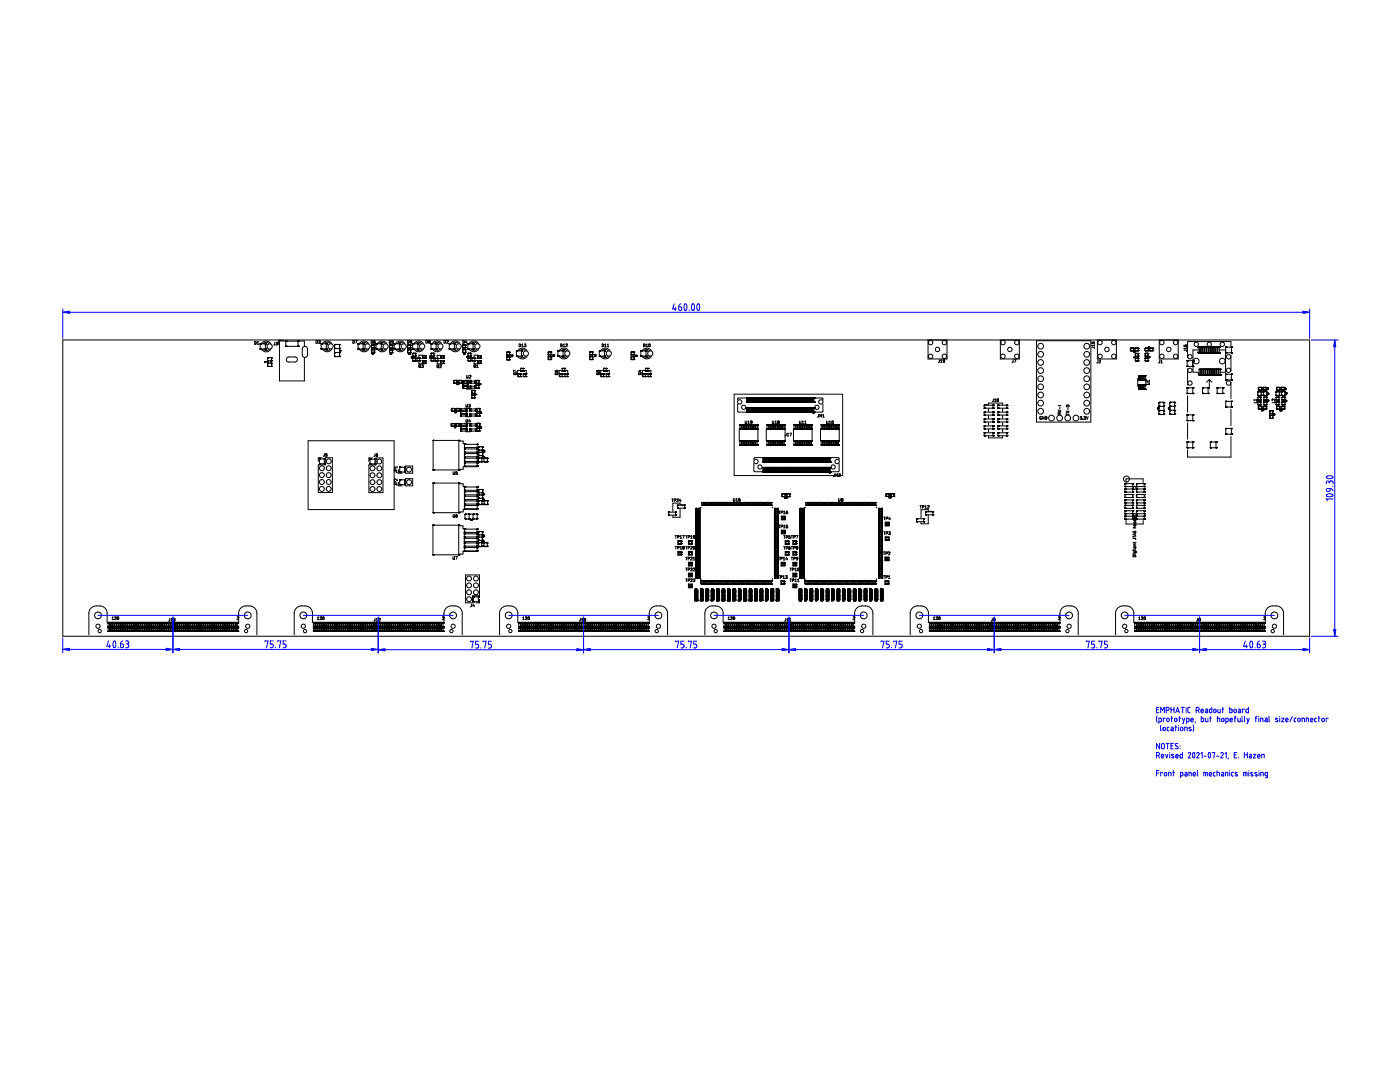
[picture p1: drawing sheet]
<svg xmlns="http://www.w3.org/2000/svg" width="279mm" height="216mm" viewBox="0 0 279 216" stroke-linecap="round" stroke-linejoin="round" font-family="sans-serif">
<g fill="none" stroke="#000" stroke-width=".2">
<path d="M12.5 67.8h248.9v59.2h-248.9zM50.8 68.2a.28 .28 0 0 1 .3 .2 .28 .28 0 0 1-.3 .3zM51.1 68.6h.1M51.3 68.7h.3M51.3 68.3l.2-.1v.5M51.9 69.6h.1M51.9 68.6h.1M51.9 68.6h1l.1 1h-1.1zM52.3 68.6l.2-.4 .6-.1 .5 .1 .4 .4M52.3 69.7l.3 .4 .4 .1 .5-.1 .5-.4M52.6 68.6l.4-.3h.4l.3 .3M52.6 69.7l.4 .2 .7-.2"/>
<path d="M52.8 72.3h.1M52.8 72.1l.1 .1M52.9 72.3h.1M52.9 72.2h.1M52.9 72.1h.1M52.9 72.1v.1M52.9 69.6h.1M52.9 68.6h.1M52.9 72.1l.1 .1M53 72.2h.1M53 68.6h.1M53 69.6h.1"/>
<path d="M53 72.2l-.1 .1M53.4 71.9h.1M53.4 71.5h.1M53.4 73h.1M53.4 72.6h.1M53.4 71.4h.1M53.4 73.1h.1M53.4 71.4v.6M53.4 72.1v.3M53.4 72.5h.7l.1 .6h-.7zM53.4 72.5h.1M53.5 72h.1"/>
<path d="M53.5 72.5h.1M53.5 71.4h.1M53.5 73.1h.1M54.1 71.4h.1M54.1 72h.1M54.1 73.1h.1M54.1 72.5h.1M54.1 71.4l-.7 .1M54.2 72h.1M54.2 72.5h.1M54.2 71.4l-.1 .6h-.7M54.2 72.1v.3"/>
<path d="M54.2 71.4h.1M54.2 73.1h.1M54.2 71.5h.1M54.2 71.9h.1M54.2 72.6h.1M54.2 73h.1M54.8 68.3v.4l-.2 .1M55 68.3h.4l-.2 .2h.1M55 68.8h.1M55.3 68.5l.1 .1M55.4 68.6v.2h-.3M56.5 67.9h-.9v.8"/>
<path d="M56.9 68.1h-1.1v7.9h4.9v-4.6M57 69.1h.1M57 68.1h.1M57 68.1h2.5v1h-2.5zM57.1 69.1h.1M57.1 68.1h.1M57.3 71.4l.2-.2h1.5l.3 .3 .1 .4-.5 .3h-1.3l-.5-.3zM59.4 69.1h.1M59.4 68.1h.1M59.5 68.1h.1M59.5 69.1h.1M59.6 68.1h1.1v.9"/>
<path d="M60.5 69.3l.5-.2 .4 .4-.1 1.5-.4 .3-.3-.1-.3-.3v-1.3zM63.1 67.9a.28 .28 0 0 1 .3 .3 .28 .28 0 0 1-.3 .3zM63.4 68v.1M63.6 67.9h.3l-.2 .3h.2v.2h-.3M64.1 69.6h.1M64.1 68.6h.1M64.1 68.6h1v1h-1zM64.5 69.7l.1 .3 .6 .2 .7-.2 .3-.3M64.5 68.5l.2-.3 .5-.2 .5 .1 .5 .4M64.7 69.7l.5 .2 .6-.2M64.7 68.5l.4-.2 .7 .2M65.1 68.6h.1"/>
<path d="M65.1 69.6h.1M66.8 69.4h.1M66.8 68.8h.1M66.8 71h.1M66.8 70.4h.1M66.8 69.5h.1M66.8 69.6v.7M66.8 68.8v.7M66.8 70.4v.7M66.8 70.4h.9v.7M66.8 71.1h.1M66.8 68.7l.9 .1v.7h-.9"/>
<path d="M66.8 71.1l.1 .1M66.8 69.5l.1 .1M66.8 68.7v.1M66.8 68.7h.1M66.8 70.3v.1M66.9 69.6h.1M66.9 68.7h.1M66.9 71.2h.1M66.9 70.3h.1M67.6 68.7h.1M67.6 69.6h.1M67.6 70.3h.1"/>
<path d="M67.6 71.2h.1M67.7 68.7h.1M67.7 69.5l-.1 .1M67.7 71.1l-.1 .1M67.7 69.5h.1M67.7 70.4h.1M67.7 71.1h.1M67.7 68.7v.1M67.7 71.1h-.9M67.7 68.8h.1M67.8 68.8h.1M67.8 69.4h.1"/>
<path d="M67.8 70.4h.1M67.8 71h.1M67.8 69.6v.7M67.9 70h.1M68 70h.1M68.1 70h-.1M68.1 69.9h-.2M70.4 67.9a.28 .28 0 0 1 .3 .3 .28 .28 0 0 1-.3 .3zM70.9 67.9h.4l-.3 .6M71.5 69.6h.1M71.5 68.6h.1M71.5 68.6h1v1h-1z"/>
<path d="M71.8 68.5l.2-.2 .5-.2h.5l.6 .4M71.8 69.7l.2 .3 .5 .2 .6-.1 .5-.4M72.1 68.5l.5-.2 .6 .2M72.1 69.7l.5 .2 .6-.2M72.5 68.6h.1M72.5 69.6h.1M74.1 68a.27 .27 0 0 1 .3 .2 .27 .27 0 0 1-.3 .3zM74.1 70.3h.1M74.1 70.2h.1M74.1 69.8h.1M74.1 69.3h.1M74.1 68.9h.1"/>
<path d="M74.1 69.5v.2M74.1 69.3v.1M74.1 69.4h.1M74.1 68.8v.6h.5M74.1 69.8h.6v.5h-.5M74.1 69.8v.5M74.1 68.8h.1M74.2 69.8h.1M74.2 68.8h.1M74.2 68.8h.4M74.2 69.4h.1M74.2 70.3v.1"/>
<path d="M74.2 68.8l-.1 .1M74.2 70.4h.1M74.2 69.7h.1M74.2 70.7v-.2l.2 .2M74.2 70.6h.1M74.3 70.4h.1M74.3 69.7h.1M74.3 69.4h.1M74.3 68.8h.1M74.3 70.6l.3 .1M74.3 70.5h.1M74.3 70.6h.1"/>
<path d="M74.3 70.5v.1M74.5 70.5h.1M74.5 70.4h.1M74.5 69.7h.1M74.5 69.4h.1M74.5 68.8h.1M74.6 70.5h.1M74.6 68.2v.3M74.6 70.5v.1M74.6 70.6l-.1 .1M74.6 69.7h.1M74.6 70.4h.1"/>
<path d="M74.6 69.4h.1M74.6 68.8h.1M74.6 68.5h.1M74.6 68.2v.1M74.6 69.7v.1M74.6 69.8h.1M74.6 68.2l.3 .1-.1 .2M74.6 68.8l.1 .5-.1 .1M74.6 68.5h.2M74.6 70.3v.1M74.6 68.2h.1M74.7 68.9h.1"/>
<path d="M74.7 69.4h.1M74.7 69.8h.1M74.7 70.2h.1M74.7 70.3h.1M74.7 69.3h.1M74.7 69.5v.2M74.8 68l-.2 .2M74.8 68.5h.1M75.1 69.6h.1M75.1 68.6h.1M75.1 68.6h1v1h-1zM75.4 68.5l.2-.2 .5-.2h.5l.6 .4"/>
<path d="M75.4 69.7l.2 .3 .5 .2 .6-.1 .5-.4M75.7 68.5l.5-.2 .6 .2M75.7 69.7l.5 .2 .6-.2M76.1 68.6h.1M76.1 69.6h.1M77.7 68a.27 .27 0 0 1 .3 .2 .27 .27 0 0 1-.3 .3zM77.7 69.3h.1M77.7 68.9h.1M77.7 70.3h.1M77.7 69.9h.1M77.7 69.3v.1M77.7 69.4h.1"/>
<path d="M77.7 69.8h.1M77.7 69.5v.2M77.7 69.8l.1 .6M77.7 69.8v.1M77.8 68.9h.1M77.8 70.3v.1M77.8 70.4h.1M77.8 69.4h.1M77.8 68.8h.1M77.8 69.8h.1M77.8 70.4h.4M77.8 68.8v.1"/>
<path d="M77.9 69.4h.1M77.9 69.8h.1M77.9 68.8l-.2 .6h.5M77.9 70.6v.1M77.9 68.8l.3 .1M77.9 70.4h.1M77.9 70.6h.1M78 70.6h.1M78 70.7h.2M78 70.6v.1M78.1 70.6v.1M78.1 70.6h.1"/>
<path d="M78.2 68.8h.1M78.2 69.4h.1M78.2 69.8h.1M78.2 70.4h.1M78.2 68.8l.1 .6M78.2 69.8h-.5M78.3 68.9h.1M78.3 69.4h.1M78.3 69.8h.1M78.3 70.4h.1M78.3 69.8l-.1 .6M78.3 70.3v.1"/>
<path d="M78.3 69.4h-.1M78.3 69.3h.1M78.3 69.9h.1M78.3 70.3h.1M78.3 69.5v.2M78.5 68h-.3v.2h.3v.3h-.3M78.7 69.6h.1M78.7 68.6h.1M78.7 68.6h1v1h-1zM79 69.7l.2 .3 .5 .2 .6-.1 .5-.4M79 68.5l.2-.2 .5-.2h.5l.6 .4M79.3 69.7l.5 .2 .6-.2"/>
<path d="M79.3 68.5l.5-.2 .6 .2M79.7 68.6h.1M79.7 69.6h.1M81.3 69.3h.1M81.3 68.9h.1M81.3 70.3h.1M81.3 69.9h.1M81.3 67.9a.28 .28 0 0 1 .4 .3 .28 .28 0 0 1-.4 .3zM81.4 69.4h.1M81.4 68.9h.1M81.4 70.3h.1M81.4 69.8h.1"/>
<path d="M81.4 69.5v.2M81.4 70.4h.1M81.4 68.8v.1M81.4 68.8h.1M81.5 69.4h.1M81.5 69.8h.1M81.5 70.6h.1M81.5 70.4h.1M81.5 70.6l.2 .1M81.5 70.5h.1M81.6 70.5v.1M81.6 70.6h-.1"/>
<path d="M81.6 70.6l-.1-.1v.2M81.6 70.5v.2M81.6 70.5h.1M81.7 70.6v.1M81.7 70.7h.1M81.7 70.5h.1M81.8 70.5h.1M81.8 70.7h.1M81.8 70.5l-.1 .1M81.8 69.4h.1M81.8 68.8h.1M81.8 70.4h.1"/>
<path d="M81.8 69.8h.1M81.9 69.4h.1M81.9 69.8h.1M81.9 68.8l-.1 .6M81.9 68.9h.1M81.9 70.4h.1M81.9 68.9l-.4-.1-.2 .1 .1 .5h.5M81.9 70.3h.1M81.9 69.8v.6l-.5-.1v-.4M81.9 69.8l-.5 .1M81.9 70.3v.1M81.9 69.3h.1"/>
<path d="M81.9 69.9h.1M81.9 69.5v.2M82.1 71.4h.1M82.1 71.3h.1M82.1 71.1h.1M82.2 71.1h-.1M82.2 68.2l-.3 .1v-.3l.3 .1-.1 .2-.2 .2M82.2 71.4h-.1M82.2 71.3h-.1v.1M82.4 71h.1M82.4 71.6h.1M82.4 69.6h.1"/>
<path d="M82.4 68.6h.1M82.4 68.6h1v1h-1zM82.4 71l.5 .1M82.4 70.6h.1M82.4 71.9h.1M82.4 71.5h.1M82.4 72h.1M82.4 71.2v.2M82.4 71.1h.1M82.4 70.5h.1M82.4 70.5v.5M82.4 71.5v.5"/>
<path d="M82.4 71.5h.5M82.4 70.5h.5M82.4 72h.5M82.4 71.4v.1M82.4 72v.1M82.5 70.5h-.1M82.5 71.1h.1M82.5 70.5h.1M82.5 72.1h.1M82.5 71.4h.1M82.7 69.7l.2 .3 .5 .2 .7-.1 .4-.4M82.7 68.5l.2-.2 .5-.2 .7 .1 .4 .3"/>
<path d="M82.8 70.5h.1M82.8 71.1h.1M82.8 71.4h.1M82.8 72.1h.1M82.8 70.5l.1 .6M82.8 71.4l.1 .1M82.9 70.5h.1M82.9 71.5h.1M82.9 72h.1M82.9 72l-.1 .1M82.9 71h.1M82.9 71.5v.5"/>
<path d="M82.9 70.6h.1M82.9 71.6h.1M82.9 71.9h.1M82.9 71.2v.2M83 69.7l.5 .2 .6-.2M83 68.5l.5-.2 .6 .2M83.2 72h.1M83.2 71.9h.1M83.2 71.5h.1M83.2 71.5h.5l.1 .5h-.6zM83.4 68.6h.1M83.4 69.6h.1"/>
<path d="M83.6 72.1v.5h1.2M83.6 72.9h.3v.4h-.3zM83.7 73.2l.3 .2M83.7 71.5h.1M83.7 72h.1M83.8 71.5h.1M83.8 71.9h.1M83.8 72h.1M84.1 72.8h.4l-.2 .2 .2 .1-.1 .2M84.1 73.3h.3M84.3 71.5h.1M84.3 71.4h.1"/>
<path d="M84.3 71h.1M84.3 72.5h.1M84.3 72h.1M84.3 71h.5v.5h-.5zM84.3 72h.5v.5h-.5zM84.4 70.9h-.8v.5M84.4 73.3h.1M84.8 71h.1M84.8 71.5h.1M84.8 72h.1M84.8 72.5h.1M84.8 71.4h.1"/>
<path d="M85 67.9a.27 .27 0 0 1 .3 .3 .27 .27 0 0 1-.3 .3zM85.5 68.1l.1 .1M85.5 68v.1M85.6 68h-.1M85.6 67.9l.2 .1M85.6 67.9v.1M85.6 68.2h.1M85.6 68.2v.3l.2-.1-.1-.2M85.7 71.4h.1M85.8 71.3h.1M85.8 71.4h.1M85.8 71.1h.1"/>
<path d="M85.8 71.1l-.1 .1M85.8 68v.1M85.8 68.1l-.1 .1M85.8 71.1l.1 .2M85.9 71.1h.1M85.9 71.2h.1M85.9 71.4h-.2h.2M85.9 71.2l-.1 .1M86 69.6h.1M86 68.6h.1M86 71h.1M86 70.6h.1"/>
<path d="M86 71.9h.1M86 71.5h.1M86 68.6h1v1h-1zM86 71.2v.2M86 70.5h.1M86 72h.1M86 70.5l.1 .6M86 71.5l.1 .5M86 70.5l.6 .1M86.1 71.1h.1M86.1 70.5h.1M86.1 72h.1"/>
<path d="M86.1 71.5h.1M86.1 71.4h.1M86.1 71.1h.4M86.1 72v.1M86.4 69.7l.2 .3 .5 .2 .7-.2 .3-.3M86.4 68.5l.2-.3 .5-.2 .5 .1 .5 .4M86.5 70.5h.1M86.5 71.1h.1M86.5 71.4h.1M86.5 72v.1M86.5 72h.1M86.5 71.4l.1 .6h-.6"/>
<path d="M86.5 71.4l-.5 .1M86.5 71.4v.1M86.6 70.5h.1M86.6 71.5h.1M86.6 71h.1M86.6 71.9h.1M86.6 70.6l-.1 .5M86.6 71.2v.2M86.6 70.6h.1M86.7 69.7l.4 .2 .7-.2M86.7 68.5l.3-.2 .8 .2M86.8 72h.1"/>
<path d="M86.8 71.5h.1M86.8 71.5h.6v.5h-.5zM86.9 72h.1M86.9 71.5h.1M87 68.6h.1M87 69.6h.1M87.2 72.1v.5h1.2M87.3 72.8h.1a.3 .3 0 0 1 .2 .3 .3 .3 0 0 1-.2 .3l-.2-.2zM87.3 73.2l.2 .1M87.4 71.5h.1M87.4 72h.1M87.5 73.3l.1 .1"/>
<path d="M87.8 72.9h.3M87.9 72.5h.1M87.9 72.1h.1M87.9 72h.1M87.9 71.5h.1M87.9 71h.1M87.9 71h.6v.5h-.6zM87.9 72l.6 .1v.4h-.6zM88 70.9h-.8v.5M88.1 73l-.3 .4h.3M88.1 72.9v.1M88.4 72h.1"/>
<path d="M88.4 72.5h.1M88.4 71h.1M88.4 71.5h.1M88.5 72h.1M88.5 72.1h.1M88.5 72.5h.1M88.5 71h.1M88.5 71.5h.1M88.6 67.9a.28 .28 0 0 1 .3 .3 .28 .28 0 0 1-.3 .3zM89.2 68l.2-.1 .1 .2-.4 .4h.4M89.7 69.6h.1M89.7 68.6h.1"/>
<path d="M89.7 68.6h1v1h-1zM90 69.7l.3 .3 .5 .2 .6-.1 .4-.4M90 68.5l.2-.3 .5-.2 .5 .1 .6 .4M90.3 69.7l.4 .2 .7-.2M90.3 68.5l.4-.2 .7 .2M90.5 76.3h.1M90.5 76h.1M90.6 76.4h.1M90.6 76h.1M90.6 76h.5M90.6 76v.4M90.6 75.9h.1"/>
<path d="M90.6 76.5h.1M90.7 76.5h.1M90.7 75.9h.1M90.7 68.6h.1M90.7 69.6h.1M91 75.9h.1M91 76.5h.1M91.1 75.9h.1M91.1 76.5h.1M91.1 76.4h.1M91.1 76h.1M91.1 76v.4"/>
<path d="M91.2 76h.1M91.2 76.3h.1M91.2 76.3l-.6 .1M91.2 76.7h.1M91.2 75.9h.2M91.2 76.5h.2M91.2 76.6v.2M91.2 76.7v-.1h.2v.1M91.2 76.8h.1M91.3 76.7h.1M91.3 76.7v.1M91.3 76.6h.1"/>
<path d="M91.3 76.7l.1 .1M91.4 76.7v.1M91.4 76.7h.1M91.5 76.4h.1M91.5 76.3h.1M91.5 76h.1M91.5 75.9h.5l.1 .5h-.6zM91.5 76.4v.1M91.6 76.5h.1M91.6 75.9h.1M92 76.5h.1M92 75.9h.1"/>
<path d="M92.1 76h.1M92.1 76.3h.1M92.1 76.4h.1M92.3 69.3h.1M92.3 68.9h.1M92.3 70.3h.1M92.3 70.2h.1M92.3 69.8h.1M92.3 69.5v.2M92.4 69.4h.1M92.4 68.9h.1M92.4 76.4h.1"/>
<path d="M92.4 76.1h.1M92.4 76.9h.1M92.4 76.6h.1M92.4 77.5h.1M92.4 77.4h.1M92.4 77.1h.1M92.4 77h.1M92.4 76.5h.1M92.4 76.4l.9 .1M92.4 76.1h.9v1.4h-.9zM92.4 76.9l.9 .1M92.4 68.8h.1"/>
<path d="M92.4 69.8h.5l-.1 .5h-.4zM92.4 68a.27 .27 0 0 1 .3 .2 .27 .27 0 0 1-.3 .3zM92.4 69.8h-.1M92.4 69.8h.1M92.4 68.8l-.1 .5 .2 .1 .4-.1-.1-.5M92.4 70.3v.1M92.4 68.8h.4M92.4 70.4h.1M92.4 69.7h.1M92.4 69.7v.1M92.5 69.4h.1M92.5 68.8h.1"/>
<path d="M92.5 70.4h.1M92.5 69.7h.1M92.5 70.6h.1M92.5 70.6l.1 .1M92.6 70.5h.1M92.6 70.6h.1M92.6 70.5l-.1 .2M92.6 70.5v.1M92.6 68.4v.1M92.6 70.6l.1 .1M92.6 70.5v.2M92.6 70.5l.1 .1"/>
<path d="M92.7 70.5h.1M92.7 70.7h.1M92.7 70.6h.1M92.7 75.9h1.3M92.7 70.6v.1M92.8 69.4h.1M92.8 68.8h.1M92.8 70.4h.1M92.8 69.7h.1M92.8 69.7v.1M92.8 69.8h.1M92.8 70.3v.1"/>
<path d="M92.9 68.9h.1M92.9 69.4h.1M92.9 69.3h.1M92.9 69.8h.1M92.9 70.2h.1M92.9 70.3h.1M92.9 69.5v.2M93 67.9l-.1 .4h.3M93 77.6h1M93.1 71.2h.1M93.1 71.3h.1M93.1 68.1v.4"/>
<path d="M93.1 74.9l.1 .5M93.2 71.2h.1M93.2 71.3h.1M93.2 75.4h.1M93.2 71.1v.1M93.2 71.1l-.1 .1M93.2 76.1h.1M93.2 76.5h.1M93.2 76.6h.1M93.2 77h.1M93.2 77.1h.1M93.2 77.5h.1"/>
<path d="M93.2 71.3h-.1l.1 .1M93.3 76.1h.1M93.3 76.4h.1M93.3 76.6h.1M93.3 76.9h.1M93.3 77h.1M93.3 77.1h.1M93.3 77.4h.1M93.3 77.5h.1M93.3 76.5h.1M93.3 76.6h-.9M93.3 77.1h-.9"/>
<path d="M93.4 69.6h.1M93.4 68.6h.1M93.4 71h.1M93.4 70.6h.1M93.4 71.9h.1M93.4 71.5h.1M93.4 68.6h1v1h-1zM93.4 71.2v.2M93.4 71l.1 .1M93.4 70.5h.1M93.4 70.5v.5M93.4 70.5v.1"/>
<path d="M93.4 71.1h.1M93.4 72h.1M93.4 71.5l.1 .5M93.4 74.9v.5h-.2M93.4 71v.1M93.5 71.4h.1M93.5 71.1h.4M93.5 72v.1M93.5 70.5h.4M93.5 70.5h-.1M93.5 71.1h.1M93.5 70.5h.1"/>
<path d="M93.5 72h.1M93.7 75l.2-.1 .1 .2-.4 .3h.4M93.7 68.5l.3-.3 .5-.2 .5 .1 .5 .4M93.7 69.7l.2 .3 .6 .2 .7-.2 .3-.3M93.8 77.4h.1M93.8 77.1h.1M93.8 76.4h.1M93.8 76.1h.1M93.8 76.1h.9v.3h-.9zM93.8 77.1h.9v.4h-.9zM93.8 70.5h.1M93.8 71.1h.1"/>
<path d="M93.8 71.4h.1M93.8 77.5h.1M93.8 76.5h.1M93.8 72v.1M93.8 76.4v.1M93.9 77.5h.1M93.9 77.1h.1M93.9 76.5h.1M93.9 76.1h.1M93.9 70.5h.1M93.9 71.1h.1M93.9 71.4h.1"/>
<path d="M93.9 72h.1M93.9 71.4v.1M93.9 71.4l-.5 .1M93.9 72h-.4M93.9 71h.1M93.9 71.5h.1M93.9 70.5v.6M93.9 71.5v.5M93.9 71.9h.1M93.9 70.5l.1 .1M94 70.6h.1M94 71h.1"/>
<path d="M94 71.5h.1M94 71.9h.1M94 71.2v.2M94 71h-.1M94 68.5l.4-.2 .7 .2M94 69.7l.5 .2 .6-.2M94.1 79.3h.1M94.1 79h.1M94.1 78.4h.1M94.1 78h.1M94.1 78.6v.2M94.1 78.9h.1"/>
<path d="M94.1 79.4h.1M94.2 79.4h.1M94.2 78.9h.1M94.2 78.4h.1M94.2 77.9h.1M94.2 78.9h.5v.5h-.5zM94.2 77.9v.5M94.2 78.4l.4 .1M94.2 78h-.1M94.2 78.5h.1M94.2 78.8h.1M94.2 72h.1"/>
<path d="M94.2 71.9h.1M94.2 71.5h.1M94.2 77.9h.5l-.1 .6M94.2 71.5h.6v.5h-.6zM94.3 78.5h.1M94.3 77.9h.1M94.3 78.8h.1M94.4 69.6h.1M94.4 68.6h.1M94.6 78.8h.1M94.6 79.5h.1M94.6 77.9h.1"/>
<path d="M94.6 78.5h.1M94.6 72.1v.5h1.2M94.6 79.4h.1M94.7 77.9h.1M94.7 78.5h.1M94.7 79.4h.1M94.7 78.4h.1M94.7 78.9h.1M94.7 78h.1M94.7 77.1h.1M94.7 77.5h.1M94.7 76.1h.1"/>
<path d="M94.7 76.5h.1M94.7 78.6v.2M94.7 73.2l.2 .1M94.7 78.9v.1M94.7 79h.1M94.7 79.3h.1M94.7 72h.1M94.7 71.5h.1M94.7 77.4h.1M94.7 76.4h.1M94.7 79.3v.1M94.8 71.5h.1"/>
<path d="M94.8 71.9h.1M94.8 72.8l-.2 .1v.3l.1 .1h.2M94.8 72.8h.1M94.8 78.7h.1M94.8 78.7l.1 .1M94.9 78.7h.1M94.9 78.7h-.1M94.9 72.8v.5M94.9 73.3l.1 .1M94.9 78.6h.1M95 78.5l-.2 .1M95 78.7h.1"/>
<path d="M95 76.4h.1M95 76h.1M95 77.3h.1M95 77h.1M95 76.6v.2M95 77.4h.1M95 76.9h.1M95 77.4v-.5h.5v.5M95 77.4h.5M95 78.7l-.1 .1M95 76.5h.1M95 76.5h.5"/>
<path d="M95.1 76.5h.1M95.1 75.9h.1M95.1 76.8v.1M95.1 73.3h.4M95.1 72.9l.2-.1v.5M95.3 71.4h.1M95.3 71h.1M95.3 72.5h.1M95.3 72h.1M95.3 71h.5v.4l-.5 .1zM95.3 72h.5v.5h-.5zM95.3 71.5h.1"/>
<path d="M95.4 70.9h-.8v.5M95.4 75.9h.1M95.4 76.5h.1M95.4 76.8h.1M95.4 77.5h.1M95.4 76.8v.1M95.5 75.9h.1M95.5 76.9h.1M95.5 77.4h.1M95.5 76.5h.1M95.5 76h.1M95.5 76.4h.1"/>
<path d="M95.5 76l-.5-.1v.6M95.5 76v.5M95.5 76.6v.2M95.5 76.9v.1M95.5 77h.1M95.5 77.3h.1M95.5 77.3v.1M95.7 76.6h.1M95.7 76.7v.1M95.7 76.8h.1M95.7 76.7h.1M95.8 76.7h.1"/>
<path d="M95.8 76.6h.1M95.8 71h.1M95.8 71.5h.1M95.8 72h.1M95.8 72.5h.1M95.8 76.8h.1M95.8 76.7v.1M95.8 71.4h.1M95.8 71.4v.1M101.1 71.7h.1M101.1 71.3h.1M101.1 70.8h.1"/>
<path d="M101.1 70.4h.1M101.1 70.3h.1M101.1 70.9v.2M101.1 71.7l.1 .1M101.2 71.8h.1M101.2 71.2h.1M101.2 70.8h.1M101.2 70.3h.1M101.2 70.3h.5l-.1 .5h-.4zM101.2 71.2l.5 .1-.1 .5M101.2 71.2v.6h.4M101.2 71.2l-.1 .1"/>
<path d="M101.2 70.3h-.1M101.2 70.8v.1M101.3 71.8h.1M101.3 71.2h.1M101.3 70.9h.1M101.3 70.2v.1M101.6 71.8h.1M101.6 71.2h.1M101.6 70.9h.1M101.6 70.2v.1M101.6 70.3h.1M101.6 70.8v.1"/>
<path d="M101.6 70.8h.1M101.7 71.2h.1M101.7 71.8h.1M101.7 70.3h.1M101.7 70.8h.1M101.7 71.3h.1M101.7 71.7h.1M101.7 70.4h.1M101.7 70.9v.2M102.1 70.9h.1M102.1 70.9h.1zM102.1 71.1l.1 .1"/>
<path d="M102.1 71v.2h.1M102.1 71h.1M102.1 71.1h.1M102.2 71.1h.1M102.2 70.9h.1M102.2 71.1v.1M103 74.5l-.1 .2M103.1 71.1h.1M103.1 71h.1M103.1 70h.1M103.1 74.1l-.6-.2v.3M103.1 70h1v1.1h-1z"/>
<path d="M103.1 74.4l-.1 .1M103.4 75.1h.1M103.4 74.6h.5v.5h-.5zM103.4 74.6h.1M103.4 70l.2-.3 .5-.2h.5l.6 .5M103.4 71.1l.2 .3 .5 .2 .6-.1 .5-.4M103.6 68.6a.27 .27 0 0 1 .3 .3 .27 .27 0 0 1-.3 .3zM103.7 70l.5-.3 .6 .3M103.7 71.1l.4 .3 .7-.3M103.8 73.9h-.5v1.2M103.9 74.6h.1M103.9 75.1h.1"/>
<path d="M103.9 68.7v.1M103.9 74.1h.1M103.9 74h.1M103.9 73.5h.1M103.9 73.5h.5v.5l-.5 .1zM104.1 70h.1M104.1 71.1h.1M104.1 71h.1M104.1 69.2h.3M104.1 68.8l.2-.2v.6M104.4 73.5h.1M104.4 74h.1"/>
<path d="M104.4 74.1h.1M104.4 74v.1M104.4 75.1h.1M104.4 74.6h.1M104.4 74.6h.5v.5h-.5zM104.5 75.1h.1M104.5 74.6h.1M104.5 73.9h.5v.8M104.6 68.6h.3l-.1 .3h.1v.2l-.3 .1M104.6 69.1v.1M104.9 74.6h.1M104.9 75.1h.1"/>
<path d="M109.4 70.7h.1M109.4 70.3h.1M109.4 71.6h.1M109.4 71.3h.1M109.4 71.2h.1M109.4 70.9v.2M109.5 70.2v.6l.5-.1-.1-.5M109.5 71.7v-.6l.5 .1-.1 .5M109.5 70.2h.4M109.5 71.7h.4M109.5 70.2h.1M109.5 71.7h.1"/>
<path d="M109.5 71.7v.1M109.5 70.8h.1M109.5 71.8h.1M109.5 71.1h.1M109.8 70.8h.1M109.8 70.2h.1M109.8 71.8h.1M109.8 71.1h.1M109.9 70.2h.1M109.9 70.8h.1M109.9 71.1h.1M109.9 71.8h.1"/>
<path d="M109.9 71.7h.1M109.9 71.7v.1M110 70.3h.1M110 70.7h.1M110 71.2h.1M110 71.3h.1M110 71.6h.1M110 70.9v.2M110.4 71.1h.1M110.4 71h.1M110.4 70.8h.1M110.4 70.9h.1"/>
<path d="M110.4 70.8v.1M110.5 70.8h.1M110.5 70.8l-.1 .2M110.5 71h.1M110.5 71.1h-.1M110.5 70.8v.1M110.8 73.9v.2l.4 .1 .1-.3h-.3l.1 .3M111.3 74.5l-.1 .2M111.3 71.1h.1M111.3 71h.1M111.3 70h.1M111.4 71.1h.1"/>
<path d="M111.4 70h.1M111.4 70h1v1.1h-1.1zM111.4 74.4l-.1 .1M111.7 75.1h.1M111.7 74.6h.1M111.7 71.1l.2 .3 .5 .2 .6-.1 .4-.4M111.7 70l.1-.3 .6-.2h.5l.5 .5M111.7 74.6h.5v.5h-.5zM111.9 68.6a.27 .27 0 0 1 .3 .3 .27 .27 0 0 1-.3 .3zM112 71.1l.4 .3 .7-.3M112 70l.5-.3 .6 .3M112.1 73.9h-.5v1.2"/>
<path d="M112.1 75.1h.1M112.1 74.6h.1M112.1 68.7l.1 .1M112.2 74.6h.1M112.2 75.1h.1M112.2 74.1h.1M112.2 74h.1M112.2 73.5h.1M112.2 73.5h.5v.5l-.5 .1zM112.3 70h.1M112.3 71.1h.1M112.4 70h.1"/>
<path d="M112.4 71h.1M112.4 71.1h.1M112.4 69.2h.3M112.4 68.8l.1-.2v.6M112.7 73.5h.1M112.7 74h.1M112.7 74.1h.1M112.7 74v.1M112.7 75.1h.1M112.7 74.6h.1M112.7 74.6h.5v.5h-.5zM112.8 73.9h.5v.8"/>
<path d="M112.9 68.7h.3v.1l-.3 .4h.3M113.2 74.6h.1M113.2 75.1h.1M117.7 70.7h.1M117.7 70.3h.1M117.7 71.6h.1M117.7 71.3h.1M117.7 71.2h.1M117.7 70.9v.2M117.7 70.2l.1 .6 .4-.1v-.5M117.7 71.7l.1-.6 .4 .1v.5M117.7 70.2h.5"/>
<path d="M117.7 71.7h.5M117.8 70.2h.1M117.8 71.7h.1M117.8 71.7v.1M117.8 70.8h.1M117.8 71.8h.1M117.8 71.1h.1M118.1 70.8h.1M118.1 70.2h.1M118.1 71.8h.1M118.1 71.1h.1M118.2 70.2h.1"/>
<path d="M118.2 70.8h.1M118.2 71.1h.1M118.2 71.8h.1M118.2 71.7h.1M118.2 71.7v.1M118.2 70.3h.1M118.2 70.7h.1M118.2 71.2h.1M118.2 71.3h.1M118.2 71.6h.1M118.2 70.9v.2M118.7 71.1h.1"/>
<path d="M118.7 71h.1M118.7 70.8h.1M118.7 70.8v.1M118.7 70.8l.1 .1M118.7 70.9h.1M118.7 70.9v.1M118.8 71h.1M118.8 70.9h.1M118.8 70.8h.1M118.8 71.1h-.1M119.1 73.9v.3h.2l.1-.3h.2v.3M119.1 74.4h.4l.1 .3h-.5z"/>
<path d="M119.6 74.5l-.1 .2M119.6 74.2h.1M119.6 71.1h.1M119.6 71h.1M119.6 70h.1M119.6 70h1v1.1h-1zM119.7 74.4l-.1 .1M120 75.1h.1M120 74.6h.1M120 70l.1-.3 .5-.2h.6l.5 .5M120 71.1l.1 .3 .5 .2 .7-.1 .4-.4M120 74.6h.4l.1 .5h-.5z"/>
<path d="M120.2 68.6a.27 .27 0 0 1 .3 .3 .27 .27 0 0 1-.3 .3zM120.2 70l.6-.3 .6 .3M120.2 71.1l.5 .3 .7-.3M120.4 73.9h-.5v1.2M120.4 75.1h.1M120.4 74.6h.1M120.4 68.7v.1M120.5 74.6h.1M120.5 75.1h.1M120.5 74h.1M120.5 73.5h.1M120.5 73.5h.5v.5l-.5 .1z"/>
<path d="M120.5 74.1h.1M120.6 71.1h.1M120.6 70h.1M120.6 71h.1M120.7 69.2h.3M120.7 68.8l.1-.2v.6M120.9 73.5h.1M120.9 74.1h.1M120.9 74v.1M121 73.5h.1M121 74h.1M121 75.1h.1"/>
<path d="M121 74.6h.1M121 74.6h.5v.5h-.5zM121.1 73.9h.5v.8M121.2 69.2h.3M121.2 68.8l.1-.2v.6M121.5 74.6h.1M121.5 75.1h.1M126 70.7h.1M126 70.3h.1M126 71.6h.1M126 71.3h.1M126 71.2h.1"/>
<path d="M126 70.9v.2M126 70.2v.6h.5M126 70.2h.5M126 71.7h.5M126 70.2h.1M126 71.7h.1M126 71.7v.1M126 70.8h.1M126 71.8h.1M126 71.1h.1M126.1 70.8h.1M126.1 70.2h.1"/>
<path d="M126.1 71.8h.1M126.1 71.1h.1M126.4 70.8h.1M126.4 70.2h.1M126.4 71.8h.1M126.4 71.1h.1M126.5 70.2h.1M126.5 70.8h.1M126.5 71.2h.1M126.5 71.7h.1M126.5 71.2h-.5v.5M126.5 70.3v.4"/>
<path d="M126.5 71.2v.5M126.5 71.7l-.1 .1M126.5 70.2v.1M126.5 70.7v.1M126.5 70.3h.1M126.5 70.7h.1M126.5 71.6h.1M126.5 70.9v.2M126.5 71.3h.1M126.9 71.1h.1M126.9 71h.1M127 71.1h.1"/>
<path d="M127 71h.1M127.1 71h.1M127.1 71.1h-.1M127.1 70.8l-.2 .1M127.6 73.9h.4M127.8 73.9v.3l-.4-.1M127.9 71.1h.1M127.9 71h.1M127.9 70h.1M127.9 70h1v1.1h-1zM128 74.4l-.2 .3M128.2 71.1l.2 .3 .5 .2 .6-.1 .5-.4"/>
<path d="M128.2 70l.2-.3 .5-.2h.5l.6 .5M128.3 75.1h.1M128.3 74.6h.1M128.3 74.6h.5v.5h-.5zM128.4 68.6a.27 .27 0 0 1 .3 .3 .27 .27 0 0 1-.3 .3zM128.5 71.1l.5 .3 .6-.3M128.5 70l.5-.3 .6 .3M128.7 73.9h-.5v1.2M128.8 74.6h.1M128.8 75.1h.1M128.8 74h.1M128.8 73.5h.1"/>
<path d="M128.8 74.1h.1M128.8 73.5h.5v.6l-.5-.1zM128.9 71.1h.1M128.9 70h.1M128.9 71h.1M128.9 69.2h.4M128.9 68.8l.2-.2v.6M129.3 73.5h.1M129.3 74.1h.1M129.3 74h.1M129.3 75.1h.1M129.3 74.6h.1"/>
<path d="M129.3 74.6h.5v.5h-.5zM129.4 73.9h.5v.8M129.5 68.7a.24 .24 0 0 1 .3 .2 .24 .24 0 0 1-.3 .3zM129.5 69.1v.1M129.8 74.6h.1M129.8 75.1h.1M146.5 78.7h21.7v16.2h-21.7zM148.9 79.4h-1.5l-.2 .4M149 79.4h.1M149 79.4h13.5v.8h-13.5zM149.2 79.4h.1M149.2 79.4v.8"/>
<path d="M149.3 79.4h.1M149.3 79.4v.8M149.5 79.4h.1M149.5 79.4v.8M149.7 79.4h.1M149.8 79.4h.1M149.8 79.4l-.1 .8M150 79.4h.1M150 79.4v.8M150.1 79.4h.1M150.1 79.4v.8M150.3 79.4h.1"/>
<path d="M150.3 79.4v.8M150.4 79.4h.1M150.4 79.4l-.1 .8M150.5 79.4h.1M150.6 79.4h.1M150.6 79.4v.8M150.8 79.4h.1M150.8 79.4v.8M150.9 79.4h.1M150.9 79.4v.8M151.1 79.4h.1M151.1 79.4v.8"/>
<path d="M151.2 79.4h.1M151.2 79.4v.8M151.3 79.4h.1M151.4 79.4h.1M151.4 79.4v.8M151.6 79.4h.1M151.6 79.4v.8M151.7 79.4h.1M151.7 79.4v.8M151.9 79.4h.1M151.9 79.4v.8M152 79.4h.1"/>
<path d="M152 79.4v.8M152.1 79.4h.1M152.2 79.4h.1M152.2 79.4v.8M152.3 79.4h.1M152.4 79.4h.1M152.4 79.4v.8M152.5 79.4h.1M152.5 79.4v.8M152.7 79.4h.1M152.7 79.4v.8M152.8 79.4h.1"/>
<path d="M152.8 79.4v.8M153 79.4h.1M153 79.4v.8M153 79.4l.1 .8M153.1 79.4h.1M153.2 79.4h.1M153.2 79.4l.1 .8M153.3 79.4h.1M153.3 79.4v.8M153.5 79.4h.1M153.5 79.4v.8M153.6 79.4h.1"/>
<path d="M153.6 79.4v.8M153.8 79.4h.1M153.8 79.4v.8M153.9 79.4h.1M153.9 79.4v.8M154.1 79.4h.1M154.1 79.4v.8M154.2 79.4h.1M154.3 79.4h.1M154.3 79.4v.8M154.4 79.4h.1M154.6 79.4h.1"/>
<path d="M154.6 79.4v.8M154.7 79.4h.1M154.7 79.4v.8M154.9 79.4h.1M154.9 79.4v.8M155 79.4h.1M155.1 79.4h.1M155.2 79.4h.1M155.2 79.4v.8M155.4 79.4h.1M155.4 79.4v.8M155.5 79.4h.1"/>
<path d="M155.5 79.4v.8M155.7 79.4h.1M155.7 79.4v.8M155.8 79.4h.1M155.8 79.4l-.1 .8M155.9 79.4h.1M156 79.4h.1M156 79.4v.8M156.2 79.4h.1M156.2 79.4v.8M156.3 79.4h.1M156.3 79.4v.8"/>
<path d="M156.5 79.4h.1M156.5 79.4v.8M156.6 79.4h.1M156.6 79.4v.8M156.8 79.4h.1M156.8 79.4v.8M156.9 79.4h.1M157 79.4h.1M157.1 79.4h.1M157.1 79.4v.8M157.3 79.4h.1M157.3 79.4v.8"/>
<path d="M157.4 79.4h.1M157.4 79.4v.8M157.6 79.4h.1M157.6 79.4v.8M157.7 79.4h.1M157.7 79.4h-.1M157.8 79.4h.1M157.8 79.4l.1 .8M157.9 79.4h.1M157.9 79.4v.8M158.1 79.4h.1M158.1 79.4v.8"/>
<path d="M158.2 79.4h.1M158.4 79.4h.1M158.4 79.4v.8M158.5 79.4h.1M158.5 79.4v.8M158.6 79.4h.1M158.6 79.4l.1 .8M158.7 79.4h.1M158.7 79.4v.8M158.9 79.4h.1M158.9 79.4v.8M159 79.4h.1"/>
<path d="M159 79.4v.8M159.2 79.4h.1M159.2 79.4v.8M159.3 79.4h.1M159.3 79.4v.8M159.4 79.4h.1M159.5 79.4h.1M159.5 79.4v.8M159.6 79.4h.1M159.6 79.4l-.1 .8M159.7 79.4h.1M159.7 79.4v.8"/>
<path d="M159.8 79.4h.1M159.8 79.4v.8M160 79.4h.1M160 79.4v.8M160.1 79.4h.1M160.1 79.4v.8M160.3 79.4h.1M160.3 79.4v.8M160.4 79.4h.1M160.4 79.4v.8M160.5 79.4h.1M160.5 79.4l.1 .8"/>
<path d="M160.6 79.4h.1M160.6 79.4v.8M160.8 79.4h.1M160.9 79.4h.1M160.9 79.4v.8M161.1 79.4h.1M161.1 79.4v.8M161.2 79.4h.1M161.2 79.4v.8M161.4 79.4h.1M161.4 79.4v.8M161.5 79.4h.1"/>
<path d="M161.6 79.4h.1M161.6 79.4v.8M161.7 79.4h.1M161.7 79.4v.8M161.9 79.4h.1M161.9 79.4v.8M162 79.4h.1M162 79.4v.8M162.2 79.4h.1M162.2 79.4v.8M162.3 79.4h.1M162.3 79.4l-.1 .8"/>
<path d="M162.4 79.4h.1M162.5 79.4h.1M162.6 79.4h1.5l.1 .4M185.2 67.8v3.8h3.8v-3.8M187.5 71.8v.4l-.2 .1M187.7 72.3h.3M187.7 71.9l.2-.1v.5M188.5 71.8h-.2l-.1 .2h.3M188.5 71.8h.1M188.5 71.8v.4l-.2 .1M198.2 79.6v.4l-.2 .1M198.5 79.8l.1-.2v.5"/>
<path d="M199 79.9v.2h.2M199 79.8h.1M199 79.7v.1M199 79.6v.1M199 79.6l.3 .1-.1 .1M199 79.9h.1M199.1 79.8h.1M199.1 79.8l-.1 .1M199.2 79.8v.3M199.6 67.8v3.8h3.8v-3.8M202.2 71.8v.4l-.2 .1M202.4 71.8h.4l-.3 .5"/>
<path d="M206.9 68h10.8v16.2h-10.8zM217.9 69.3h.5v.2M217.9 68.3v.2l.2 .1M218.1 68.5l.1-.3 .2 .1v.2M218.1 68.5v.1M218.4 68.5v.1M218.4 68.7v.4M218.4 68.9h-.5l.1 .2M218.9 72.4h.1M219 67.8v3.8h3.8v-3.8M219.1 71.9v.4l-.2 .1M219.3 71.9h.2l.1 .1-.3 .4h.3"/>
<path d="M225.6 69.9h.1M225.6 69.6h.1M225.6 70h.1M225.6 69.5h.1M225.6 70h.6M225.7 70h.1M225.7 69.5h.1M225.7 69.4v.1M225.7 69.4h.1M226.1 69.4h.1M226.1 70h.1M226.1 69.4v.1"/>
<path d="M226.1 69.5h.1M226.2 70h.1M226.2 69.5h-.6v.5M226.2 69.5h.1M226.2 69.5v.4M226.2 69.9v.1M226.2 69.6h.1M226.2 69.9h.1M226.3 70h.2M226.3 69.4h.2M226.3 70.2h.1M226.3 71.3h.1"/>
<path d="M226.3 71.3l.1 .1M226.3 70.2l.1 .1M226.3 71.2h.1M226.4 70.2l-.1 .1M226.4 70.2h-.1M226.4 70.2h.1M226.4 71.2h-.1M226.4 70.2l.1 .1M226.5 70.2h.1M226.5 69.9h.1M226.5 69.6h.1M226.5 69.5h.1"/>
<path d="M226.5 69.9l.1 .1M226.6 70h.1M226.6 69.5h.1M226.6 71.9h.1M226.6 69.5v.5h.5M226.6 71.1h.1M226.6 70.6h.1M226.6 72h.1M226.6 71.6h.1M226.6 71.5h.1M226.6 69.5l.6 .1M226.6 71.2v.2"/>
<path d="M226.6 70.5l.5 .1v.5h-.5M226.6 69.4h.1M226.6 72.1h.1M226.6 70.5v.6M226.6 71.5h.5v.6l-.5-.1zM226.6 69.4v.1M226.7 70h.1M226.7 69.4h.1M226.7 71.1h.1M226.7 70.5h.1M226.7 72.1h.1M226.7 71.5h.1"/>
<path d="M227 71.1h.1M227 70.5h.1M227 72.1h.1M227 71.5h.1M227 69.4h.1M227 70h.1M227.1 75.5v1.6M227.1 71.5h.1M227.1 70h-.1M227.1 70h.1M227.1 70.5h.1M227.1 71.1h.1"/>
<path d="M227.1 69.4v.1M227.1 69.5h.1M227.1 70.6h.1M227.1 72h.1M227.1 69.9h.1M227.1 71h.1M227.1 71.6h.1M227.1 71.9h.1M227.1 69.5v.5M227.1 71.2v.2M227.2 69.6h.1M227.2 69.9h.1"/>
<path d="M227.2 69.9h-.1M227.2 75.8h.1M227.2 75h.1M227.2 74.9h.1M227.2 77.7h.1M227.2 76.8h.1M227.2 76.8h1.3v.9h-1.3zM227.2 74.9h1.3v.9h-1.3zM227.4 74.9h.1M227.4 75.8h.1M227.4 76.8h.1M227.4 77.7h.1"/>
<path d="M227.4 75h.1M227.4 74.9v.9M227.4 76.8v.9M227.6 75.8h.1M227.6 75h.1M227.6 77.7h.1M227.6 76.8h.1M227.6 74.9h.1M227.6 74.9v.9M227.6 76.8v.9M227.8 74.9h.1M227.8 75.8h.1"/>
<path d="M227.8 76.8h.1M227.8 77.7h.1M227.8 74.9v.9M227.8 75h.1M227.8 76.8v.9M227.9 75.8h.1M227.9 75h.1M227.9 74.9h.1M227.9 77.7h.1M227.9 76.8h.1M227.9 74.9v.9M227.9 76.8v.9"/>
<path d="M228.1 74.9h.1M228.1 75.8h.1M228.1 76.8h.1M228.1 77.7h.1M228.1 75h.1M228.1 74.9v.9M228.1 76.8v.9M228.3 75.8h.1M228.3 75h.1M228.3 74.9h.1M228.3 77.7h.1M228.3 76.8h.1"/>
<path d="M228.3 74.9v.9M228.3 76.8v.9M228.5 74.9h.1M228.5 75.8h.1M228.5 76.8h.1M228.5 77.7h.1M228.5 75h.1M228.5 69.9h.1M228.5 69.6h.1M228.5 70h.1M228.5 69.5h.1M228.5 71h.1"/>
<path d="M228.5 70.6h.1M228.5 72h.1M228.5 71.9h.1M228.5 71.5h.1M228.5 70h.6M228.5 69.9v.1M228.5 71.2v.2M228.5 69.5v.4M228.6 70h.1M228.6 71.1h.1M228.6 70.5h.1M228.6 69.5h.5v.5"/>
<path d="M228.6 69.5h-.1M228.6 71.5v.5h.5M228.6 71.5h.1M228.6 69.5h.1M228.6 72v.1M228.6 70.5h.5M228.6 69.4v.1M228.6 69.4h.1M228.6 72.1h.1M228.6 71.4h.1M228.6 70.5v.6M228.7 71.1h.1"/>
<path d="M228.7 70.5h.1M228.7 72.1h.1M228.7 71.4h.1M228.7 75v2.1M228.9 76.4l.5 .1-.1 .2h-.4M229 71.1h.1M229 70.5h.1M229 72.1h.1M229 71.4h.1M229 71.4v.1M229 69.4h.1M229 70h.1"/>
<path d="M229 72h.1M229 71.5h.1M229 69.4l.1 .1M229.1 69.5h.1M229.1 70h.1M229.1 70.5h.1M229.1 71.1h.1M229.1 71.5h.1M229.1 72h.1M229.1 70.5l-.1 .6h-.4M229.1 71.5v.5M229.1 71.5h-.6"/>
<path d="M229.1 70.6h.1M229.1 71h.1M229.1 71.2v.2M229.1 71.9h.1M229.1 69.9h.1M229.1 69.6h.1M229.2 70h.2M229.2 69.4h.2M229.2 71.3h.1M229.2 71.3l.2 .1M229.2 71.2h.2M229.3 69.2h.1"/>
<path d="M229.3 71.3h-.1M229.3 71.2h.1M229.3 69.2l-.1 .1M229.3 69.2v.1M229.3 71.3v.1M229.3 71.3h.1M229.3 69.3h.1M229.4 71.2h.1M229.4 69.2v.1M229.4 69.2h-.1M229.4 71.3l-.1 .1M229.4 75.9v.3"/>
<path d="M229.4 76h-.5l.1 .2M229.4 69.9h.1M229.5 69.9h.1M229.5 69.6h.1M229.5 69.6h-.1M229.5 70h.1M229.5 69.5h.1M229.5 69.5v.5l.6-.1M229.5 69.5h.5M229.6 70h.1M229.6 69.4h.1M229.6 69.4l-.1 .1"/>
<path d="M230 69.4h.1M230 70h.1M230 69.4v.1M230 69.5h.1M230 69.5l.1 .4M230.1 69.5h.1M230.1 69.9h.1M230.1 69.6h.1M231.4 67.8v3.8h3.7v-3.8M231.4 71.9v.4l-.2 .1M231.7 72.4h.3M231.7 72l.1-.1v.5"/>
<path d="M236.3 69.9h.4l.1 .2M236.3 68.9l.1 .2 .3 .1 .1-.3h-.3l.1 .3M236.8 69.4v.3M236.8 69.5h-.5l.1 .2M236.9 73.1h.1M236.9 72h.1M236.9 78.5h.1M236.9 77.4h.1M236.9 77.4h1.1v1.1h-1.1zM236.9 72h1.2l-.1 1.1h-1.1zM237 73.6v3.2M237 79v3.2"/>
<path d="M238 72h.1M238 73.1h.1M238 77.4h.1M238 78.5h.1M238 72.2h.1M238.1 72.1h.1M238.1 72h.1M238.2 72.2h.1M238.2 72.1h.1M238.2 72h.1M238.2 71.9h.1M238.2 71.9v.3"/>
<path d="M238.2 72.1v.1M238.2 71.9l-.1 .1M239 69.8h-.9v4.5h1.1v.5M239.1 70.4h.1M239.1 69.3h.1M239.1 69.3h4.2v1.1h-4.2zM239.3 74.8h.1M239.3 73.7h.1M239.3 73.7h4.2v1.1h-4.2zM239.4 74.8h.1M239.4 73.7h.1M239.4 69.3h.1"/>
<path d="M239.4 70.4h.1M239.4 69.3v1.1M239.5 70.4h.1M239.5 69.3h.1M239.5 69.3v1.1M239.6 70.4h.1M239.6 69.3h.1M239.6 69.3h-.1M239.6 73.7h.1M239.6 74.8h.1M239.6 73.7v1.1M239.8 74.8h.1"/>
<path d="M239.8 73.7h.1M239.8 73.7v1.1M239.8 70.4h.1M239.8 69.3h.1M239.9 69.3h.1M239.9 70.4h.1M239.9 69.3v1.1M240 70.4h.1M240 69.3h.1M240 78.5h.1M240 77.4h.1M240 77.4h1.1v1.1h-1.1z"/>
<path d="M240 69.3v1.1M240.1 73.7h.1M240.1 74.8h.1M240.1 73.7v1.1M240.2 74.8h.1M240.2 73.7h.1M240.2 73.7v1.1M240.3 69.3h.1M240.3 70.4h.1M240.3 69.3v1.1M240.4 70.4h.1M240.4 69.3h.1"/>
<path d="M240.4 69.3v1.1M240.5 73.7h.1M240.5 74.8h.1M240.5 73.7v1.1M240.6 74.8h.1M240.6 73.7h.1M240.6 73.7v1.1M240.7 69.3h.1M240.7 70.4h.1M240.7 69.3v1.1M240.8 70.4h.1M240.8 69.3h.1"/>
<path d="M240.9 70.4h.1M240.9 69.3h.1M240.9 69.3v1.1M240.9 69.3h-.1M240.9 74.8h.1M240.9 73.7h.1M241 73.7h.1M241 74.8h.1M241 73.7v1.1M241.1 74.8h.1M241.1 73.7h.1M241.1 73.7v1.1"/>
<path d="M241.1 77.4h.1M241.1 78.5h.1M241.2 69.3h.1M241.2 70.4h.1M241.2 69.3v1.1M241.3 70.4h.1M241.3 69.3h.1M241.3 69.3v1.1M241.3 75.7l-.5 .6M241.3 75.7l.6 .6M241.3 75.7v1.7M241.4 73.7h.1"/>
<path d="M241.4 74.8h.1M241.4 73.7v1.1M241.5 74.8h.1M241.5 73.7h.1M241.5 73.7v1.1M241.6 69.3h.1M241.6 70.4h.1M241.6 69.3v1.1M241.7 70.4h.1M241.7 69.3h.1M241.7 69.3v1.1M241.8 73.7h.1"/>
<path d="M241.8 74.8h.1M241.8 73.7v1.1M241.9 74.8h.1M241.9 73.7h.1M241.9 73.7v1.1M242 74.8h.1M242 73.7h.1M242 69.3h.1M242 70.4h.1M242 69.3v1.1M242.1 70.4h.1M242.1 69.3h.1"/>
<path d="M242.1 69.3v1.1M242.2 70.4h.1M242.2 69.3h.1M242.2 69.3h-.1M242.2 73.7h.1M242.2 74.8h.1M242.3 73.7h.1M242.3 74.8h.1M242.3 73.7v1.1M242.4 74.8h.1M242.4 73.7h.1M242.4 73.7v1.1"/>
<path d="M242.4 69.3h.1M242.4 70.4h.1M242.5 69.3h.1M242.5 70.4h.1M242.5 69.3v1.1M242.6 70.4h.1M242.6 69.3h.1M242.6 69.3v1.1M242.7 73.7h.1M242.7 74.8h.1M242.7 73.7v1.1M242.8 73.7h.1"/>
<path d="M242.8 74.8h.1M242.8 73.7v1.1M242.9 70.4h.1M242.9 69.3h.1M242.9 78.5h.1M242.9 77.4h.1M242.9 78.5v-1.1h1.1v1.1M242.9 69.3v1.1M242.9 78.5h1.1M243 70.4h.1M243 69.3h.1M243 69.3v1.1"/>
<path d="M243.1 73.7h.1M243.1 74.8h.1M243.1 73.7v1.1M243.2 74.8h.1M243.2 73.7h.1M243.2 73.7v1.1M243.3 69.3h.1M243.3 70.4h.1M243.5 69.8h1.1v4.5h-.9M243.5 73.7h.1M243.5 74.8h.1M244 77.4h.1"/>
<path d="M244 78.5h.1M244.6 70.4h.1M244.6 69.3h.1M244.6 75.8h.1M244.6 74.7h.1M244.6 74.7h1.1v1.1h-1.1zM244.6 69.3h1.1v1.1h-1.1zM245.7 69.1v-.9h-8.7v3.2M245.7 70.9v3.2M245.7 76.3v3.2M245.7 70.4h.1M245.7 69.3h.1"/>
<path d="M245.7 74.7h.1M245.7 75.8h.1M250.8 79.7v.2M250.8 79.8h-.6l.2 .1M251 78.8h.1M251 78.3h.1M251 78.2l.6-.1 .1 .8h-.7zM251 78.2h.1M251 79.8h.1M251 79.7h.1M251 79.4h.1M251 79.3h.1"/>
<path d="M251 79.9v.2M251.1 78.2h.1M251.1 79.8h.1M251.1 79.3h.1M251.1 78.9h.1M251.1 78.1h.1M251.1 78.9v.1M251.1 77.7h.1M251.1 77.4h.1M251.1 79.2h.1M251.1 79.8h.4M251.1 79h.1"/>
<path d="M251.1 77.8h.1M251.1 77.8h.6M251.2 77.8h.1M251.2 79.9h.1M251.2 79.2h.1M251.2 77.3l-.1 .5M251.2 79.2h-.1M251.2 77.3h.1M251.2 77.3h-.1M251.2 77.3l.5 .1M251.2 77.8v.1M251.2 77.9h.1"/>
<path d="M251.5 79.9h.1M251.5 79.2h.1M251.5 79.8h.1M251.6 78.1h.1M251.6 79h.1M251.6 79.3h.1M251.6 79.8h.1M251.6 79.3l-.1 .5M251.6 79.3h-.6l.1 .5M251.6 79.8h-.1M251.6 79.4h.1M251.6 79.7h.1"/>
<path d="M251.6 79.9v.2M251.6 78.9h.1M251.6 77.9h.1M251.6 77.3h.1M251.6 78.2h.1M251.7 78.2h.1M251.7 77.3h.1M251.7 77.9h.1M251.7 78.9h.1M251.7 77.8v.1M251.7 78.3h.1M251.7 78.8h.1"/>
<path d="M251.7 77.8h.1M251.7 77.4h.1M251.7 77.7h.1M251.7 77.4v.4M251.8 78.9h.3M251.8 78.2h.3M251.8 77.3h.2M251.8 77.9h.2M252.1 77.7h.1M252.1 77.4h.1M252.1 77.8h.1M252.1 77.3h.1"/>
<path d="M252.1 78.8h.1M252.1 78.9h.1M252.1 78.8l.7 .1-.1-.8-.5 .1v.7M252.1 77.3h.5M252.1 77.8l.1 .1M252.2 78.9h.1M252.2 78.2h.1M252.2 77.9h.1M252.2 77.3h.1M252.2 78.1h.1M252.2 79.7h.1M252.2 79.4h.1"/>
<path d="M252.2 79.3h.1M252.2 78.9v.1M252.2 79.9v.2M252.2 79.8h.1M252.2 79.3v.5M252.2 79.8h.5M252.3 79h.1M252.3 78.1h.1M252.3 79.8h.1M252.3 79.2h.1M252.6 77.9h.1M252.6 77.3h.1"/>
<path d="M252.6 77.8h.1M252.6 77.8v.1M252.6 77.3l.1 .5h-.6v-.5M252.7 77.3h.1M252.7 77.8h.1M252.7 79.2h.1M252.7 79.8h.1M252.7 77.3v.1M252.7 78.1h.1M252.7 79h.1M252.7 77.4h.1M252.7 77.7h.1"/>
<path d="M252.7 78.9h.1M252.7 79.2v.6M252.7 79.2l-.5 .1M252.8 78.9h.1M252.8 79.3h.1M252.8 79.8h.1M252.8 79.9v.2M252.8 78.3h.1M252.8 78.8h.1M252.8 79.4h.1M252.9 77.6h.1M252.9 77.7h.1"/>
<path d="M252.9 77.4h.1M252.9 77.5h.1M252.9 77.5v.1M253 78.5h.1M253 79.9h.1M253 79.9v.2M253 77.5v.1M253 78.7h.1M253 78.6h.1M253 77.7h.1M253 77.6h.1M253 77.5h.1"/>
<path d="M253 77.4h.1M253 80h.1M253 79.8h.1M253 78.6l.1 .1M253 78.4h.1M253 77.4l-.1 .1M253 80v.1M253.1 78.5v.1M253.1 78.5h-.1M253.1 78.4h-.1M253.1 78.6h.1M253.1 78.7h.1"/>
<path d="M253.1 78.5h.1M253.1 78.6v.1M253.9 79.9h.1M254.4 79.6v.4l-.4-.4-.1 .3M254.6 78.8h.1M254.6 78.3h.1M254.7 78.9h.1M254.7 78.2h.1M254.7 79.7h.1M254.7 79.4h.1M254.7 79.3h.1M254.7 78.2v.7h.5"/>
<path d="M254.7 78.2h.6v.7M254.7 79.9v.2M254.7 79.8h.1M254.7 79.3v.5M254.7 79.8h.5M254.7 79.2v.1M254.7 79.2h.5M254.7 78.1h.1M254.7 79.2h.1M254.7 78.9v.1M254.7 77.7h.1M254.7 77.4h.1"/>
<path d="M254.8 79h.1M254.8 78.1h.1M254.8 77.8h.1M254.8 77.4h.1M254.8 79.8h.1M254.8 79.2h.1M254.8 77.4h-.1M254.8 77.3h.1M254.8 77.3h.6l-.1 .5M254.8 77.8h.5M254.8 77.3v.5M254.8 77.8v.1"/>
<path d="M254.9 77.9h.1M254.9 77.3h.1M255.1 79.2h.1M255.1 79.8h.1M255.2 79.2h.1M255.2 79.8h.1M255.2 79.2v.6M255.2 79.3h.1M255.2 78.1h.1M255.2 79h.1M255.2 79.9v.2M255.2 79.4h.1"/>
<path d="M255.2 78.9v.1M255.2 78.9h.1M255.2 77.9h.1M255.2 77.3h.1M255.3 78.9h.1M255.3 78.2h.1M255.3 77.3h.1M255.3 77.8v.1M255.3 78.9h-.1M255.3 78.3h.1M255.3 78.8h.1M255.3 77.8h.1"/>
<path d="M255.4 77.4h.1M255.4 77.8h.1M255.4 77.7h.1M255.4 78.9h.3M255.4 78.2h.3M255.4 77.3h.2M255.4 77.9h.2M255.7 77.7h.1M255.7 77.4h.1M255.7 77.7v.1M255.7 77.8h.1M255.7 77.3h.1"/>
<path d="M255.7 77.8h.6M255.8 78.9h.1M255.8 78.8h.1M255.8 78.3h.1M255.8 77.3h.5M255.8 77.3l-.1 .5M255.8 77.3h.1M255.8 77.8v.1M255.8 77.9h.1M255.8 78.2h.1M255.8 79.7h.1M255.8 79.4h.1"/>
<path d="M255.8 79.3h.1M255.8 79.9v.2M255.8 79.7l.5 .1M255.8 78.9l.1 .1M255.9 79h.1M255.9 78.1h.1M255.9 79.8h.1M255.9 79.3h.1M255.9 79.3h-.1M255.9 79.2h.1M256.2 77.9h.1M256.2 77.3h.1"/>
<path d="M256.2 77.8h.1M256.3 79h.1M256.3 78.1h.1M256.3 77.3h.1M256.3 77.8h.1M256.3 77.3l-.1 .6M256.3 77.3v.1M256.3 77.4h.1M256.3 77.7h.1M256.3 79.2h.1M256.3 79.8h.1M256.3 78.9v.1"/>
<path d="M256.3 78.9h.1M256.3 78.2h-.5v.7h.6v-.6M256.3 78.2h.1M256.3 79.2l-.4 .1v.5M256.3 79.2l.1 .1M256.4 79.3h.1M256.4 79.8h.1M256.4 78.2v.1M256.4 78.2h.1M256.4 78.9h.1M256.4 79.3v.5M256.4 78.3h.1"/>
<path d="M256.4 79.4h.1M256.4 79.7h.1M256.4 79.9v.2M256.4 78.9h-.1M256.4 79.7l-.1 .1M256.5 77.6h.1M256.5 77.7h.1M256.5 77.5h.1M256.5 77.5l.1 .1M256.5 77.5v.1M256.5 80h.1M256.6 77.6h.1"/>
<path d="M256.6 77.5h.1M256.6 77.5l-.1 .1M256.6 80h.1M256.6 79.8l-.1 .1M256.6 77.5v.1M256.6 78.7h.1M256.6 78.6h.1M256.6 78.5h.1M256.6 78.4h.1h-.1M256.6 77.7h-.1M256.6 77.7h.1M256.6 77.4h-.1v.1"/>
<path d="M256.6 78.4h.1M256.7 78.6h.1M256.7 78.5h.1M256.7 78.4h.1M256.7 80h.1M256.7 78.5v.1M61.5 87.9h17.2v13.8h-17.2zM63.8 92.5h.1M63.8 91.6h.1M63.8 91.6h.9v.9h-.9zM64.2 91.3h-.7v.8M64.5 91h.1"/>
<path d="M64.7 92.5h.1M64.7 91.6h.1M64.7 90.5v.4l-.1 .1M64.9 91.3h1.4v7h-2.8v-5.5h1.4zM65 91h.2M65.2 90.7l.1 .1M65.3 90.5h-.3v.3l.2-.1M65.3 90.8v.2M65.3 91h-.1M73.6 92.8h1.4v-1.4h1.4v6.9h-2.8zM73.9 92.6h.1M73.9 92.5h.1"/>
<path d="M73.9 91.6h.1M73.9 91.6h.9v1h-.9zM74.3 91.4h-.7v.7M74.8 91.6h.1M74.8 92.6h.1M74.8 92.5h.1M74.8 90.5v.4l-.2 .2M75.3 90.5l-.2 .1v.4h.3l-.1-.2h-.2M78.7 94.1l.5 .1v.2M78.7 96.7h.5v.2M78.8 95.6v.3M78.8 93.6l-.1 .3h.5"/>
<path d="M78.8 96.1l-.1 .3h.5M78.8 95.6l.4 .3v-.3M78.8 93.6h.1M78.8 93.6h.2v.3M78.8 96.1l.2 .1v.2M78.8 96.1h.1M78.8 95.6h.1M79.2 93.1v.3M79.2 93.2h-.5l.2 .2M79.5 93.7v.7h.8M79.5 96.2v.7h.8M79.8 94.2h.1"/>
<path d="M79.8 93.2h.1M79.8 96.7h.1M79.8 95.8h.1M79.8 95.7h.1M79.8 93.2h1l-.1 1h-.9zM79.8 95.7h1v1h-1zM80.7 93.2h.1M80.7 94.2h.1M80.7 95.7h.1M80.7 96.7h.1M80.8 93.2h.1M80.8 94.2h.1"/>
<path d="M80.8 95.7h.1M80.8 95.8h.1M80.8 96.7h.1M80.9 93h1.5v1.4h-1.5zM80.9 95.5h1.5v1.4h-1.5zM86.4 93.8h.1M86.4 93.7h.1M86.4 87.9h.1M86.4 96.4h.1M86.4 96.4h5.2v5.9h-5.2zM86.4 87.9h5.2v5.9h-5.2zM86.5 93.8h.1"/>
<path d="M86.5 87.9h.1M86.5 96.4h.1M90 84.9h.1M90 84.6h.1M90 85h.1M90.1 85h.1M90.1 84.6h.1M90.1 84.6v.4M90.1 84.5h.1M90.1 82h.1M90.1 81.6h.1M90.1 85h.5"/>
<path d="M90.1 84.5h.5M90.1 81.6v.4M90.1 84.5l-.1 .1M90.1 85v.1M90.2 85.1h.1M90.2 84.5h.1M90.2 82.1h.1M90.2 81.5h.1M90.4 94.1v.5h.3M90.6 84.5h.1M90.6 85.1h.1M90.6 85h.1"/>
<path d="M90.6 81.5h.1M90.6 82.1h.1M90.6 85v.1M90.6 82h.1M90.6 84.5v.5M90.7 84.6h.1M90.7 85h.1M90.7 82h.1M90.7 81.6h.1M90.7 84.9h.1M90.7 81.6l-.1 .5-.5-.1M90.7 81.6l-.5-.1-.1 .1"/>
<path d="M90.7 82h-.1M90.7 84.9v.1M90.7 94.1v.5M90.7 94.6h.1M90.7 85.3h.1M90.7 85h.2M90.7 84.5h.2M90.8 82.1h.2M90.8 81.5h.2M90.8 85.4h.1M90.8 85.4l-.1-.2h.3l-.1 .2M90.8 82.2v.2"/>
<path d="M90.8 85.3h.1M90.8 82.4h.1M90.8 82.2h.1M90.8 85.3v.1M90.8 85.2h.1M90.8 82.3h.1M90.9 82.3h.1M90.9 82.2h.1M90.9 82.2v.1M91 82.3h.1M91 94.6h.2M91 84.9h.1"/>
<path d="M91 84.6h.1M91 85h.1M91 82h.1M91 81.6h.1M91 84.5h.1M91.1 85h.1M91.1 84.5h.1M91.1 82h.1M91.1 85h.4l.1-.5h-.6l.1 .6M91.1 81.5h.1M91.1 85.1h.1M91.1 81.5l-.1 .1"/>
<path d="M91.1 81.5l.5 .1M91.1 82.1h.1M91.2 94.1h-.2v.3h.2l.1 .2M91.3 94.6h-.1M91.5 85.1h.1M91.5 84.5h.1M91.5 81.5h.1M91.5 82.1h.1M91.5 85v.1M91.5 85h.1M91.5 87.9h.1M91.5 93.8h.1"/>
<path d="M91.5 96.4h.1M91.6 85h.1M91.6 81.5h.1M91.6 82h.1M91.6 87.9h.1M91.6 93.7h.1M91.6 93.8h.1M91.6 96.4h.1M91.6 84.5h.1M91.6 84.6h.1M91.6 84.9h.1M91.6 88h.8v.5h.6"/>
<path d="M91.6 96.5h.8v.5h.6M91.6 81.6h.1M91.6 81.6l-.1 .5h-.4l-.1-.5M91.7 81.6h.1M91.9 82h.1M91.9 81.6h.1M91.9 82.5h.1M91.9 82.1h.1M91.9 83h.1M91.9 82.6h.1M91.9 82.5h1.1M91.9 82.1h1.1"/>
<path d="M91.9 81.6h1.1v1.4h-1.1zM91.9 82h1.1M91.9 86h.1M91.9 85.6h.1M91.9 85.5h.1M91.9 85.1h.1M91.9 85h.1M91.9 84.6h.1M91.9 85.1h1.2M91.9 84.6h1.1v1.4h-1.1zM91.9 85h1.2M91.9 85.6h1.2"/>
<path d="M91.9 85.5h1.2M92.6 81.5h1.3M92.6 84.5h1.3M92.7 93h.1M92.7 92.4h.1M92.7 92.1h.1M92.7 91.4h.1M92.7 91.1h.1M92.7 90.5h.1M92.7 90.2h.1M92.7 89.6h.1M92.7 89.3h.1"/>
<path d="M92.7 88.7h.1M92.7 100h.1M92.7 99.9h.1M92.7 99.7h.1M92.7 99h.1M92.7 98.7h.1M92.7 98.1h.1M92.7 97.8h.1M92.7 97.2h.1M92.7 91.4h2.5v.7h-2.5zM92.7 92.4h2.5v.6h-2.5zM92.7 99.9h2.5v.7h-2.5z"/>
<path d="M92.7 90.5h2.5v.6h-2.5zM92.7 99h2.5v.7h-2.5zM92.7 98.1h2.5v.6h-2.5zM92.7 88.7h2.5v.6h-2.5zM92.7 89.6h2.5v.6h-2.5zM92.7 97.2h2.5v.6h-2.5zM92.9 83.1h1M92.9 86.1h1M93 80.7l.1 .5 .2-.1v-.4M93 83.7v.5M93 85.6h.1M93 86h.1"/>
<path d="M93 85.1h.1M93 85.5h.1M93 84.6h.1M93 85h.1M93 81.6h.1M93 82h.1M93 82.1h.1M93 82.5h.1M93 82.6h.1M93 83h.1M93 84.2h.1M93 82.6h-1.1"/>
<path d="M93.1 85.5h.1M93.1 85.6h.1M93.1 85h.1M93.1 85.1h.1M93.3 83.7v.5h-.3M93.5 81.2h.3M93.5 80.7h.3l-.1 .2h.1M93.7 83.7l-.2 .3h.4M93.8 85h.1M93.8 84.6h.1M93.8 86h.1M93.8 85.6h.1"/>
<path d="M93.8 83h.1M93.8 82.6h.1M93.8 82h.1M93.8 81.6h.1M93.8 81.6h1.1v.4h-1.1zM93.8 82.6h1.1v.4h-1.1zM93.8 84.6h1.1v.4h-1.1zM93.8 85.6h1.1v.4h-1.1zM93.8 80.9h.1M93.8 83.9v.3M93.8 80.9v.3M93.8 81.2h.1"/>
<path d="M94.9 82.6h.1M94.9 83h.1M94.9 81.6h.1M94.9 82h.1M94.9 84.6h.1M94.9 85h.1M94.9 85.6h.1M94.9 86h.1M95.1 82h.1M95.1 81.6h.1M95.1 83h.1M95.1 82.9h.1"/>
<path d="M95.1 82.5h.1M95.2 85.9h.1M95.2 85.5h.1M95.2 85h.1M95.2 84.6h.1M95.2 81.6h.1M95.2 83h.1M95.2 82.5h.1M95.2 81.6v.5M95.2 82.2v.2M95.2 82.5v.5h.5M95.2 85.2v.1"/>
<path d="M95.2 81.6h.5M95.2 81.6h-.1M95.2 86h.1M95.2 84.5h.1M95.2 84.5h.5M95.2 84.5v.6h.5M95.2 85.5v.5M95.2 82.1h.1M95.2 85.4h.1M95.2 92.4h.1M95.2 93h.1M95.2 91.4h.1"/>
<path d="M95.2 92.1h.1M95.2 90.5h.1M95.2 91.1h.1M95.2 89.6h.1M95.2 90.2h.1M95.2 88.7h.1M95.2 89.3h.1M95.2 99.9h.1M95.2 99h.1M95.2 99.7h.1M95.2 98.1h.1M95.2 98.7h.1"/>
<path d="M95.2 97.2h.1M95.2 97.8h.1M95.2 93.1h-2.8v.5h-.8M95.2 85.4l.5 .1M95.2 82.1h.4M95.2 85.4v.1M95.2 85.1h.1M95.2 81.5h.1M95.2 100h.1M95.3 86h.1M95.3 85.4h.1M95.3 85.1h.1"/>
<path d="M95.3 84.5h.1M95.3 81.5h.1M95.3 83.1h.1M95.3 82.4h.1M95.3 82.1h.1M95.5 92.1h.1M95.5 91.5h.1M95.5 90.8h.1M95.5 90.4h.1M95.5 89.7h.1M95.5 89.3h.1M95.5 90.3h.1"/>
<path d="M95.5 89.7v.1M95.5 91.4h.1M95.5 89.2h.1M95.5 99.3h.1M95.5 98.9h.1M95.5 98.2h.1M95.5 97.8h.1M95.5 92.1v.1M95.5 100l.7-.1-.1 .8h-.6zM95.5 89.2v.5M95.5 89.9v.3M95.5 91.4v.7"/>
<path d="M95.5 91.4l.7 .1-.1 .6M95.5 99.9h.1M95.5 90.9h.1M95.5 89.8h.1M95.5 99.4h.1M95.5 98.8h.1M95.5 98.3h.1M95.5 97.7h.1M95.5 98.3h.7M95.5 98.4v.3M95.5 98.8l.1 .6M95.5 92.1l.1 .1"/>
<path d="M95.5 89.8h.7M95.6 92.2h.1M95.6 91.4h.1M95.6 99.9h.1M95.6 90.9h.1M95.6 90.3h.1M95.6 89.2h.1M95.6 99.4h.1M95.6 98.8h.1M95.6 89.8h.1M95.6 89.2l.6-.1 .1 .6M95.6 99.4h.6"/>
<path d="M95.6 89.2h-.1M95.6 97.7h-.1M95.6 86h.1M95.6 84.5h.1M95.6 85.1h.1M95.6 81.5h.1M95.6 82.1h.1M95.6 82.4h.1M95.6 83.1h.1M95.6 89.1h.1M95.6 97.7h.1M95.6 85.4h.1"/>
<path d="M95.6 98.3h.1M95.6 90.2l-.1 .1v.5l.7 .1 .1-.6h-.7M95.7 85.1h-.1M95.7 85.4h.1M95.7 84.5h.1M95.7 85.1h.1M95.7 81.5h.1M95.7 82.1h.1M95.7 82.5h.1M95.7 83h.1M95.7 81.5l-.1 .6M95.7 82.5v.5"/>
<path d="M95.7 82.5h-.6M95.7 81.6h.1M95.7 85.5h.1M95.7 86h.1M95.7 85h.1M95.7 84.5v.5M95.7 85.4v.1M95.7 85v.1M95.7 82h.1M95.7 84.6h.1M95.7 82.9h.1M95.7 82.2v.2"/>
<path d="M95.7 85.2v.1M95.7 85.5v.5h-.5M95.9 82.4h.1M95.9 82.2l.1-.1v.3M95.9 85.3h.1M95.9 85.2h.1M95.9 85.1h.1M95.9 82.2h.1M95.9 85.4h.1M96 82.4h.1M96 85.4h.1M96 82.3h-.1v.1"/>
<path d="M96 91.4h.1M96 92.2h.1M96 99.9h.1M96 85.1v.2h-.1M96.1 91.4h.1M96.1 92.2h.1M96.1 92.1h.1M96.1 92.1l-.5 .1M96.2 91.5h.1M96.2 92.1h.1M96.2 100h.1M96.2 90.9h.1"/>
<path d="M96.2 89.8h.1M96.2 89.1h.1M96.2 90.2v.1M96.2 98.8h.1M96.2 99.4h.1M96.2 97.7h.1M96.2 98.3h.1M96.2 90.3h.1M96.2 89.2h.1M96.2 97.7h-.6l-.1 .6M96.2 92.2h.3M96.2 91.4h.3"/>
<path d="M96.2 99.9h.3M96.2 97.7l.1 .6M96.2 98.8h-.7M96.3 91.1h.1M96.3 89.2h.1M96.3 98.8h.1M96.3 99.4h.1M96.3 98.3h.1M96.3 89.7l-.1 .1M96.3 89.9v.3M96.3 97.7h.1M96.3 91.2h.1"/>
<path d="M96.3 99.7h.1M96.3 90.3h.1M96.3 90.4h.1M96.3 90.8h.1M96.3 89.3h.1M96.3 89.7h.1M96.3 98.4v.3M96.3 98.8l-.1 .6M96.3 91.1v.1M96.3 98.9h.1M96.3 99.3h.1M96.3 97.8h.1"/>
<path d="M96.3 98.2h.1M96.3 98.2l-.1 .1M96.4 91.2h.1M96.4 91.1h.1M96.4 99.7h.1M96.4 91.1v.1l.1-.1M96.4 99.6h.1M96.5 90.1h.1M96.5 98.6h.1M96.5 91.1h.1M96.5 91.2h.1M96.5 99.7h.1"/>
<path d="M96.5 99.6h.1M96.5 90.2h.1M96.5 90h.1M96.5 99.7l-.2-.1v.1M96.5 98.4h.1M96.5 89.9h.1M96.5 98.7h.1M96.5 98.4h-.1M96.6 90.2h.1M96.6 89.9h-.1M96.6 89.9v.3l-.1-.1M96.6 90.1h.1"/>
<path d="M96.6 89.9h.1M96.6 98.6h.1M96.6 91.5h.1M96.6 98.5v.2l-.1-.1M96.6 90l-.1 .1M96.6 92.1h.1M96.6 100h.1M96.7 92.2h.1M96.7 92.2v-.8h.5v.8M96.7 99.9l-.1 .7 .6 .1M96.7 99.9h.5M96.7 91.4h.1"/>
<path d="M96.7 99.9h.1M96.7 92.2h.5M97.1 92.2h.1M97.1 91.4h.1M97.2 91.4h.1M97.2 99.9h.1M97.2 92.2h.1M97.2 99.9l.1 .7M97.2 92.1h.1M97.3 91.5h.1M97.3 92.1h.1M97.3 99.9h.1"/>
<path d="M134.1 99.6h.3M134.2 99.6v.5M134.8 99.6h-.2v.5M134.8 99.6h.1M134.8 99.6v.2h-.2M135.1 99.6h.2l.1 .1-.4 .4h.4M135.7 99.5l-.1 .4h.3M135.8 99.7v.4M146.3 99.4l.2 .6 .2-.1v-.5M146.9 100h.3M146.9 99.6l.1-.2v.6M147.2 80.6v1.5l.2 .1h1.5"/>
<path d="M147.4 99.7v.1M147.4 99.7h.3M147.4 99.7h.1M147.5 85.6v2.4M147.7 85.6h.1M147.7 84.8h.1M147.7 88.8h.1M147.7 88h.1M147.7 87.9h.1M147.7 87.9h3.4v.9h-3.4zM147.7 99.4l-.3 .2v.4h.3v-.3M147.7 99.7h.1"/>
<path d="M147.7 84.8h3.4v.8h-3.4zM147.9 84.8h.1M147.9 85.6h.1M147.9 87.9h.1M147.9 88.8h.1M148 84.8h.1M148 85.6h.1M148 87.9h.1M148 88h.1M148 88.8h.1M148 84.8v.8M148 87.9v.9"/>
<path d="M148.3 84.8h.1M148.3 85.6h.1M148.3 87.9h.1M148.3 88.8h.1M148.3 84.8v.8M148.3 88h.1M148.3 87.9v.9M148.4 85.6h.1M148.4 84.8h.1M148.4 88.8h.1M148.4 88h.1M148.4 87.9h.1"/>
<path d="M148.4 84.8v.8M148.4 87.9v.9M148.4 85.6h-.1M148.4 88.8h-.1M148.6 84.8h.1M148.6 85.6h.1M148.6 87.9h.1M148.6 88.8h.1M148.7 84.8h.1M148.7 85.6h.1M148.7 87.9h.1M148.7 88h.1"/>
<path d="M148.7 88.8h.1M148.7 84.8v.8M148.7 87.9v.9M148.7 84l.1 .6 .2-.1v-.5M149 82.3h.1M149 82.2h.1M149 81.4h.1M149 80.2h.1M149 84.8h.1M149 85.6h.1M149 87.9h.1M149 88.8h.1"/>
<path d="M149 81.4h13.5v.9h-13.5zM149 88h.1M149 84.8v.8M149 87.9v.9M149.1 85.6h.1M149.1 84.8h.1M149.1 88.8h.1M149.1 88h.1M149.1 87.9h.1M149.1 84.8v.8M149.1 87.9v.9M149.2 81.4h.1"/>
<path d="M149.2 82.3h.1M149.2 80.2h.1M149.2 82.2h.1M149.2 81.4v.9M149.3 82.3h.1M149.3 82.2h.1M149.3 81.4h.1M149.3 80.2h.1M149.3 84.6h.3M149.3 84.2l.1-.2v.6M149.3 81.4v.9M149.4 84.8h.1"/>
<path d="M149.4 85.6h.1M149.4 87.9h.1M149.4 88.8h.1M149.4 87.9v.9M149.4 88h.1M149.4 84.8v.8M149.5 81.4h.1M149.5 82.3h.1M149.5 80.2h.1M149.5 82.2h.1M149.5 81.4v.9M149.7 84.8h.1"/>
<path d="M149.7 85.6h.1M149.7 87.9h.1M149.7 88.8h.1M149.7 82.3h.1M149.7 81.4h.1M149.7 80.2h.1M149.7 88h.1M149.7 84.8v.8M149.7 87.9v.9M149.7 82.2h.1M149.8 81.4h.1M149.8 82.2h.1"/>
<path d="M149.8 80.2h.1M149.8 82.3h.1M149.8 82.2l-.1 .1M149.8 85.6h.1M149.8 84.8h.1M149.8 88.8h.1M149.8 88h.1M149.8 87.9h.1M149.8 84.8v.8M149.8 87.9v.9M149.8 81.4v.9M150 81.4h.1"/>
<path d="M150 82.3h.1M150 80.2h.1M150 82.2h.1M150 81.4v.9M150.1 84.8h.1M150.1 85.6h.1M150.1 87.9h.1M150.1 88.8h.1M150.1 82.3h.1M150.1 82.2h.1M150.1 81.4h.1M150.1 80.2h.1"/>
<path d="M150.1 88h.1M150.1 81.4v.9M150.1 84.8v.8M150.1 87.9v.9M150.1 84.2l-.3 .1v-.2h.3v.3l-.3 .2M150.2 85.6h.1M150.2 84.8h.1M150.2 88.8h.1M150.2 87.9h.1M150.3 81.4h.1M150.3 82.3h.1M150.3 80.2h.1"/>
<path d="M150.3 82.2h.1M150.3 81.4v.9M150.4 82.3h.1M150.4 81.4h.1M150.4 80.2h.1M150.4 84.8h.1M150.4 85.6h.1M150.4 87.9h.1M150.4 88.8h.1M150.4 88h.1M150.4 84.8v.8M150.4 87.9v.9"/>
<path d="M150.5 92.5v1.5l.1 .1h1.5M150.5 85.6h.1M150.5 84.8h.1M150.5 88.8h.1M150.5 88h.1M150.5 87.9h.1M150.5 84.8v.8M150.5 87.9v.9M150.5 88.8h-.1M150.5 81.4h.1M150.5 82.3h.1M150.5 80.2h.1"/>
<path d="M150.6 81.4h.1M150.6 82.2h.1M150.6 80.2h.1M150.6 82.3h.1M150.6 81.4v.9M150.6 82.2v.1M150.7 84.8h.1M150.7 85.6h.1M150.7 87.9h.1M150.7 88.8h.1M150.8 84.8h.1M150.8 85.6h.1"/>
<path d="M150.8 87.9h.1M150.8 88h.1M150.8 88.8h.1M150.8 88.8h-.1M150.8 84.8v.8M150.8 87.9v.9M150.8 81.4h.1M150.8 82.2h.1M150.8 82.3h.1M150.8 80.2h.1M150.8 81.4v.9M150.9 85.6h.1"/>
<path d="M150.9 84.8h.1M150.9 88.8h.1M150.9 87.9h.1M150.9 82.2h.1M150.9 81.4h.1M150.9 80.2h.1M150.9 82.3h.1M150.9 81.4v.9M151.1 81.4h.1M151.1 82.3h.1M151.1 80.2h.1M151.1 82.2h.1"/>
<path d="M151.1 81.4v.9M151.1 84.8h.1M151.1 85.6h.1M151.1 87.9h.1M151.1 88.8h.1M151.1 88h.1M151.2 82.3h.1M151.2 82.2h.1M151.2 81.4h.1M151.2 80.2h.1M151.2 81.4v.9M151.3 84.7v3.3"/>
<path d="M151.3 81.4h.1M151.3 82.3h.1M151.3 80.2h.1M151.4 81.4h.1M151.4 82.2h.1M151.4 82.3h.1M151.4 80.2h.1M151.4 81.4v.9M151.6 81.4h.1M151.6 82.3h.1M151.6 80.2h.1M151.6 82.2h.1"/>
<path d="M151.6 81.4v.9M151.7 82.3h.1M151.7 82.2h.1M151.7 81.4h.1M151.7 80.2h.1M151.7 81.4v.9M151.9 81.4h.1M151.9 82.3h.1M151.9 80.2h.1M151.9 82.2h.1M151.9 81.4v.9M152 82.2h.1"/>
<path d="M152 81.4h.1M152 80.2h.1M152 82.3h.1M152 82.2l-.1 .1M152 81.4v.9M152.1 91.3h-1.5l-.1 .4M152.1 82.3h.1M152.1 81.4h.1M152.1 80.2h.1M152.2 81.4h.1M152.2 82.2h.1M152.2 82.3h.1"/>
<path d="M152.2 80.2h.1M152.2 81.4v.9M152.2 94.1h.1M152.2 93.3h.1M152.2 92.1h.1M152.2 91.3h.1M152.2 91.3h13.5v.9l-13.5-.1zM152.2 93.3h13.5v.8h-13.5zM152.3 82.3h.1M152.3 81.4h.1M152.3 80.2h.1M152.3 94.1h.1"/>
<path d="M152.3 93.3h.1M152.3 92.2h.1M152.3 92.1h.1M152.3 91.3h.1M152.3 92.1v.1M152.4 81.4h.1M152.4 82.3h.1M152.4 80.2h.1M152.4 93.3h.1M152.4 94.1h.1M152.4 91.3h.1M152.4 92.2h.1"/>
<path d="M152.4 82.2h.1M152.4 92.1h.1M152.4 81.4v.9M152.4 91.3v.9M152.4 93.3v.8M152.5 82.3h.1M152.5 82.2h.1M152.5 81.4h.1M152.5 80.2h.1M152.5 94.1h.1M152.5 93.3h.1M152.5 92.1h.1"/>
<path d="M152.5 91.3h.1M152.5 92.2h.1M152.5 81.4v.9M152.5 91.3v.9M152.5 93.3v.8M152.7 81.4h.1M152.7 82.3h.1M152.7 80.2h.1M152.7 93.3h.1M152.7 94.1h.1M152.7 91.3h.1M152.7 92.2h.1"/>
<path d="M152.7 92.1v.1M152.7 82.2h.1M152.7 92.1h.1M152.7 81.4v.9M152.7 91.3v.9M152.7 93.3v.8M152.8 82.3h.1M152.8 82.2h.1M152.8 81.4h.1M152.8 80.2h.1M152.8 92.1h.1M152.8 91.3h.1"/>
<path d="M152.8 94.1h.1M152.8 93.3h.1M152.8 92.2h.1M152.8 81.4v.9M152.8 91.3v.9M152.8 93.3v.8M152.9 85.6v2.4M153 81.4h.1M153 82.3h.1M153 80.2h.1M153 91.3h.1M153 92.1h.1"/>
<path d="M153 92.2h.1M153 93.3h.1M153 94.1h.1M153 93.3v.8M153 82.2h.1M153 81.4v.9M153 91.3v.9M153 82.2l.1 .1M153.1 82.3h.1M153.1 82.2h.1M153.1 81.4h.1M153.1 80.2h.1"/>
<path d="M153.1 92.2h.1M153.1 92.1h.1M153.1 91.3h.1M153.1 94.1h.1M153.1 93.3h.1M153.1 91.3l-.1 .9M153.1 81.4h-.1M153.1 92.1v.1M153.1 88.8h.1M153.1 88h.1M153.1 87.9h.1M153.1 85.6h.1"/>
<path d="M153.1 84.8h.1M153.1 87.9h3.4v.9h-3.4zM153.1 84.8h3.4v.8h-3.4zM153.2 81.4h.1M153.2 82.2h.1M153.2 82.3h.1M153.2 80.2h.1M153.2 91.3h.1M153.2 92.1h.1M153.2 92.2h.1M153.2 93.3h.1M153.2 94.1h.1"/>
<path d="M153.2 81.4l.1 .9M153.2 93.3l.1 .8M153.3 81.4h.1M153.3 82.2h.1M153.3 80.2h.1M153.3 91.3h.1M153.3 92.1h.1M153.3 93.3h.1M153.3 94.1h.1M153.3 92.2h.1M153.3 82.3h.1M153.3 91.3v.9"/>
<path d="M153.3 81.4v.9M153.3 93.3v.8M153.4 87.9h.1M153.4 88.8h.1M153.4 84.8h.1M153.4 85.6h.1M153.4 88h.1M153.4 84.8v.8M153.4 87.9v.9M153.4 87.9v.1M153.5 81.4h.1M153.5 82.3h.1"/>
<path d="M153.5 80.2h.1M153.5 93.3h.1M153.5 94.1h.1M153.5 91.3h.1M153.5 92.2h.1M153.5 82.2h.1M153.5 92.1h.1M153.5 81.4v.9M153.5 91.3v.9M153.5 93.3v.8M153.6 82.3h.1M153.6 82.2h.1"/>
<path d="M153.6 81.4h.1M153.6 80.2h.1M153.6 92.1h.1M153.6 91.3h.1M153.6 94.1h.1M153.6 93.3h.1M153.6 92.2h.1M153.6 81.4v.9M153.6 91.3v.9M153.6 93.3v.8M153.6 92.1v.1M153.7 87.9h.1"/>
<path d="M153.7 88.8h.1M153.7 84.8h.1M153.7 85.6h.1M153.7 88h.1M153.7 84.8v.8M153.7 87.9v.9M153.8 81.4h.1M153.8 82.3h.1M153.8 80.2h.1M153.8 91.3h.1M153.8 92.2h.1M153.8 93.3h.1"/>
<path d="M153.8 94.1h.1M153.8 88.8h.1M153.8 88h.1M153.8 87.9h.1M153.8 85.6h.1M153.8 84.8h.1M153.8 84.8v.8M153.8 87.9v.9M153.8 82.2h.1M153.8 92.1h.1M153.8 81.4v.9M153.8 91.3v.9"/>
<path d="M153.8 93.3v.8M153.9 82.3h.1M153.9 82.2h.1M153.9 81.4h.1M153.9 80.2h.1M153.9 94.1h.1M153.9 93.3h.1M153.9 92.1h.1M153.9 91.3h.1M153.9 92.2h.1M153.9 81.4v.9M153.9 91.3v.9"/>
<path d="M153.9 93.3v.8M153.9 92.1v.1M154.1 81.4h.1M154.1 82.3h.1M154.1 80.2h.1M154.1 93.3h.1M154.1 94.1h.1M154.1 91.3h.1M154.1 92.1h.1M154.1 92.2h.1M154.1 87.9h.1M154.1 88.8h.1"/>
<path d="M154.1 84.8h.1M154.1 85.6h.1M154.1 82.2h.1M154.1 88h.1M154.1 81.4v.9M154.1 84.8v.8M154.1 87.9v.9M154.1 91.3v.9M154.1 93.3v.8M154.1 84l.1 .5M154.2 82.3h.1M154.2 81.4h.1"/>
<path d="M154.2 80.2h.1M154.2 94.1h.1M154.2 93.3h.1M154.2 92.2h.1M154.2 91.3h.1M154.2 88.8h.1M154.2 87.9h.1M154.2 85.6h.1M154.2 84.8h.1M154.2 84.5h.1M154.3 81.4h.1M154.3 82.3h.1"/>
<path d="M154.3 80.2h.1M154.3 93.3h.1M154.3 94.1h.1M154.3 91.3h.1M154.3 92.1h.1M154.3 92.2h.1M154.3 92.1v.1M154.3 82.2h.1M154.3 81.4v.9M154.3 91.3v.9M154.3 93.3v.8M154.4 80.2h.1"/>
<path d="M154.4 82.2h.1M154.4 81.4h.1M154.4 92.1h.1M154.4 91.3h.1M154.4 94.1h.1M154.4 93.3h.1M154.4 88.8h.1M154.4 87.9h.1M154.4 85.6h.1M154.4 84.8h.1M154.4 92.2h.1M154.4 82.3h.1"/>
<path d="M154.4 84.8v.8M154.4 87.9v.9M154.4 92.1v.1M154.4 88h.1M154.4 84v.5h-.2M154.5 88.8h.1M154.5 88h.1M154.5 87.9h.1M154.5 85.6h.1M154.5 84.8h.1M154.5 87.9v.9M154.5 84.8v.8"/>
<path d="M154.6 80.2h.1M154.6 82.3h.1M154.6 81.4h.1M154.6 92.2h.1M154.6 91.3h.1M154.6 94.1h.1M154.6 93.3h.1M154.6 82.2h.1M154.6 92.1h.1M154.6 81.4v.9M154.6 93.3v.8M154.6 91.3v.9"/>
<path d="M154.7 80.2h.1M154.7 82.2h.1M154.7 81.4h.1M154.7 92.1h.1M154.7 91.3h.1M154.7 94.1h.1M154.7 93.3h.1M154.7 92.2h.1M154.7 82.3h.1M154.7 84.6h.3M154.7 84.2l.1-.2v.6M154.7 81.4v.9"/>
<path d="M154.7 91.3v.9M154.7 93.3v.8M154.7 87.9h.1M154.7 88.8h.1M154.7 84.8h.1M154.7 85.6h.1M154.8 87.9h.1M154.8 88h.1M154.8 88.8h.1M154.8 84.8h.1M154.8 85.6h.1M154.8 84.8v.8"/>
<path d="M154.8 87.9v.9M154.9 80.2h.1M154.9 81.4h.1M154.9 82.3h.1M154.9 91.3h.1M154.9 92.2h.1M154.9 93.3h.1M154.9 94.1h.1M154.9 88.8h.1M154.9 87.9h.1M154.9 85.6h.1M154.9 84.8h.1"/>
<path d="M154.9 82.2h.1M154.9 92.1h.1M154.9 81.4v.9M154.9 91.3v.9M154.9 93.3v.8M155 80.2h.1M155 82.3h.1M155 81.4h.1M155 94.1h.1M155 93.3h.1M155 92.2h.1M155 91.3h.1"/>
<path d="M155 92.1v.1M155.1 87.9h.1M155.1 88.8h.1M155.1 84.8h.1M155.1 85.6h.1M155.1 80.2h.1M155.1 81.4h.1M155.1 82.3h.1M155.1 93.3h.1M155.1 94.1h.1M155.1 91.3h.1M155.1 92.2h.1"/>
<path d="M155.1 88h.1M155.1 84.8v.8M155.1 87.9v.9M155.1 92.1v.1M155.2 80.2h.1M155.2 81.4h.1M155.2 82.2h.1M155.2 82.3h.1M155.2 93.3h.1M155.2 94.1h.1M155.2 91.3h.1M155.2 92.1h.1"/>
<path d="M155.2 92.2h.1M155.2 81.4v.9M155.2 91.3v.9M155.2 93.3v.8M155.2 88.8h.1M155.2 88h.1M155.2 85.6h.1M155.2 84.8h.1M155.2 87.9h.1M155.2 84.8v.8M155.2 87.9v.9M155.2 84.1l.1-.1 .2 .1"/>
<path d="M155.2 84.1h.1M155.2 87.9v.1M155.2 84.1v.1M155.2 84.3v.2M155.2 84.5h.1M155.2 84.2h.1M155.2 84.3h.1M155.3 84.2h.1M155.3 84.2l-.1 .1M155.4 80.2h.1M155.4 81.4h.1M155.4 82.3h.1"/>
<path d="M155.4 93.3h.1M155.4 94.1h.1M155.4 91.3h.1M155.4 92.1h.1M155.4 92.2h.1M155.4 93.3v.8M155.4 84.2v.1M155.4 82.2h.1M155.4 81.4v.9M155.4 91.3v.9M155.4 87.9h.1M155.4 88.8h.1"/>
<path d="M155.4 84.8h.1M155.4 85.6h.1M155.4 84.2h.1M155.4 84.3h.1M155.5 80.2h.1M155.5 82.2h.1M155.5 81.4h.1M155.5 94.1h.1M155.5 93.3h.1M155.5 92.1h.1M155.5 91.3h.1M155.5 87.9h.1"/>
<path d="M155.5 88h.1M155.5 88.8h.1M155.5 84.8h.1M155.5 85.6h.1M155.5 92.2h.1M155.5 82.3h.1M155.5 84.3l-.1 .3-.2-.1M155.5 84.8v.8M155.5 87.9v.9M155.5 91.3v.9M155.5 84.2h-.1M155.5 81.4v.9"/>
<path d="M155.5 84.1h.1M155.5 93.3v.8M155.5 84.1v.1M155.6 88.8h.1M155.6 87.9h.1M155.6 85.6h.1M155.6 84.8h.1M155.7 80.2h.1M155.7 81.4h.1M155.7 82.2h.1M155.7 82.3h.1M155.7 93.3h.1"/>
<path d="M155.7 94.1h.1M155.7 91.3h.1M155.7 92.1h.1M155.7 92.2h.1M155.7 92.1v.1M155.7 81.4v.9M155.7 91.3v.9M155.7 93.3v.8M155.8 80.2h.1M155.8 82.3h.1M155.8 81.4h.1M155.8 94.1h.1"/>
<path d="M155.8 93.3h.1M155.8 92.2h.1M155.8 92.1h.1M155.8 91.3h.1M155.8 82.2l-.1 .1M155.8 93.3l-.1 .8M155.8 87.9h.1M155.8 88.8h.1M155.8 84.8h.1M155.8 85.6h.1M155.8 88h.1M155.8 84.8v.8"/>
<path d="M155.8 87.9v.9M155.9 88.8h.1M155.9 88h.1M155.9 87.9h.1M155.9 85.6h.1M155.9 84.8h.1M155.9 84.8v.8M155.9 87.9v.9M155.9 80.2h.1M155.9 81.4h.1M155.9 82.3h.1M155.9 93.3h.1"/>
<path d="M155.9 94.1h.1M155.9 91.3h.1M155.9 92.2h.1M156 80.2h.1M156 81.4h.1M156 82.2h.1M156 82.3h.1M156 93.3h.1M156 94.1h.1M156 91.3h.1M156 92.1h.1M156 92.2h.1"/>
<path d="M156 81.4v.9M156 91.3v.9M156 93.3v.8M156 98.7h.1M156 92.1v.1M156 99h.1M156.1 99h.1M156.1 98.6h.1M156.1 98.6l-.1 .1M156.1 99.1h.1M156.1 99.1h.5M156.1 98.6h.5"/>
<path d="M156.1 98.6v.5M156.1 98.5v.1M156.2 99.1h.1M156.2 98.5h.1M156.2 87.9h.1M156.2 88.8h.1M156.2 84.8h.1M156.2 85.6h.1M156.2 84.8v.8M156.2 87.9v.1M156.2 88h.1M156.2 87.9v.9"/>
<path d="M156.2 80.2h.1M156.2 81.4h.1M156.2 82.3h.1M156.2 91.3h.1M156.2 92.2h.1M156.2 93.3h.1M156.2 94.1h.1M156.2 82.2h.1M156.2 92.1h.1M156.2 81.4v.9M156.2 91.3v.9M156.2 93.3v.8"/>
<path d="M156.2 92.1v.1M156.3 88.8h.1M156.3 87.9h.1M156.3 85.6h.1M156.3 84.8h.1M156.3 80.2h.1M156.3 82.3h.1M156.3 82.2h.1M156.3 81.4h.1M156.3 92.1h.1M156.3 91.3h.1M156.3 94.1h.1"/>
<path d="M156.3 93.3h.1M156.3 92.2h.1M156.3 81.4v.9M156.3 91.3v.9M156.3 93.3v.8M156.3 92.1v.1M156.5 80.2h.1M156.5 81.4h.1M156.5 82.3h.1M156.5 91.3h.1M156.5 92.1h.1M156.5 92.2h.1"/>
<path d="M156.5 93.3h.1M156.5 94.1h.1M156.5 92.1v.1M156.5 93.3v.8M156.5 82.2h.1M156.5 87.9h.1M156.5 88.8h.1M156.5 84.8h.1M156.5 85.6h.1M156.5 81.4v.9M156.5 91.3v.9M156.5 88h.1"/>
<path d="M156.5 98.5h.1M156.5 99.1h.1M156.6 80.2h.1M156.6 82.3h.1M156.6 82.2h.1M156.6 81.4h.1M156.6 94.1h.1M156.6 93.3h.1M156.6 92.2h.1M156.6 92.1h.1M156.6 91.3h.1M156.6 81.4v.9"/>
<path d="M156.6 91.3v.9M156.6 93.3v.8M156.6 98.5v.1M156.6 98.6h.1M156.6 99.1h.1M156.6 99.3v.1M156.6 99.4h.1M156.6 99.3h.1M156.6 98.6v.5M156.7 98.6h.1M156.7 99h.1M156.7 98.6v.1"/>
<path d="M156.7 99.4h.1M156.7 99.3h.1M156.7 98.7h.1M156.7 99.3v.1M156.7 84.7v3.3M156.7 99.1h.2M156.7 98.6h.2M156.8 80.2h.1M156.8 81.4h.1M156.8 82.3h.1M156.8 93.3h.1M156.8 94.1h.1"/>
<path d="M156.8 91.3h.1M156.8 92.1h.1M156.8 92.2h.1M156.8 99.3v.1M156.8 93.3v.8M156.8 82.2h.1M156.8 81.4v.8M156.8 91.3v.9M156.8 82.2v.1M156.8 81.4v.9M156.8 92.1v.1M156.9 99.4h.1"/>
<path d="M156.9 99.3h.1M156.9 80.2h.1M156.9 82.3h.1M156.9 81.4h.1M156.9 94.1h.1M156.9 93.3h.1M156.9 92.2h.1M156.9 91.3h.1M156.9 99.3v.1zM156.9 86.4v.4l-.2 .2M157 99.3h.1M157 99h.1"/>
<path d="M157 98.7h.1M157 99.3l.1 .1M157 99v.1M157 80.2h.1M157 82.3h.1M157 81.4h.1M157 94.1h.1M157 93.3h.1M157 92.2h.1M157 91.3h.1M157 98.6h.1M157 82.2h.1"/>
<path d="M157 92.1h.1M157 99.1h.1M157 98.6v.5h.6M157 92.1v.1M157.1 99.3h.1M157.1 80.2h.1M157.1 81.4h.1M157.1 82.2h.1M157.1 93.3h.1M157.1 94.1h.1M157.1 91.3h.1M157.1 92.1h.1"/>
<path d="M157.1 92.2h.1M157.1 82.3h.1M157.1 82.2l-.1 .1M157.1 98.6h.5v.5M157.1 81.4v.9M157.1 91.3v.9M157.1 93.3l-.1 .8M157.1 98.6h.1M157.1 99.1h.1M157.1 98.5h.1M157.1 98.5l-.1 .1M157.1 87h.3"/>
<path d="M157.1 86.6l.2-.2v.6M157.1 93.3v.8M157.3 80.2h.1M157.3 81.4h.1M157.3 82.3h.1M157.3 91.3h.1M157.3 92.2h.1M157.3 93.3h.1M157.3 94.1h.1M157.3 82.2h.1M157.3 92.1h.1M157.3 81.4v.9"/>
<path d="M157.3 91.3v.9M157.3 93.3v.8M157.4 80.2h.1M157.4 82.3h.1M157.4 82.2h.1M157.4 81.4h.1M157.4 94.1h.1M157.4 93.3h.1M157.4 92.1h.1M157.4 91.3h.1M157.4 92.2h.1M157.4 81.4v.9"/>
<path d="M157.4 91.3v.9M157.4 93.3v.8M157.4 92.1v.1M157.5 99.1h.1M157.5 98.5h.1M157.5 98.5v.1M157.5 98.6h.1M157.6 80.2h.1M157.6 81.4h.1M157.6 82.3h.1M157.6 93.3h.1M157.6 94.1h.1"/>
<path d="M157.6 91.3h.1M157.6 92.2h.1M157.6 98.6h.1M157.6 82.2h.1M157.6 92.1h.1M157.6 81.4v.9M157.6 91.3v.9M157.6 93.3v.8M157.6 98.7h.1M157.6 99h.1M157.6 86.4h.4l-.3 .6M157.7 80.2h.1"/>
<path d="M157.7 82.3h.1M157.7 81.4h.1M157.7 92.2h.1M157.7 91.3h.1M157.7 94.1h.1M157.7 93.3h.1M157.8 80.2h.1M157.8 81.4h.1M157.8 82.3h.1M157.8 91.3h.1M157.8 92.1h.1M157.8 92.2h.1"/>
<path d="M157.8 93.3h.1M157.8 94.1h.1M157.8 93.3l.1 .8M157.9 80.2h.1M157.9 81.4h.1M157.9 82.2h.1M157.9 91.3h.1M157.9 92.1h.1M157.9 93.3h.1M157.9 94.1h.1M157.9 92.2h.1M157.9 82.3h.1"/>
<path d="M157.9 81.4v.9M157.9 91.3v.9M157.9 93.3v.8M158.1 80.2h.1M158.1 81.4h.1M158.1 82.2h.1M158.1 82.3h.1M158.1 91.3h.1M158.1 92.1h.1M158.1 92.2h.1M158.1 93.3h.1M158.1 94.1h.1"/>
<path d="M158.1 92.1v.1M158.1 81.4v.9M158.1 91.3v.9M158.1 93.3v.8M158.2 80.2h.1M158.2 82.2h.1M158.2 81.4h.1M158.2 94.1h.1M158.2 93.3h.1M158.2 92.1h.1M158.2 91.3h.1M158.2 92.2h.1"/>
<path d="M158.2 82.3h.1M158.2 92.1v.1M158.3 85.6v2.4M158.4 80.2h.1M158.4 81.4h.1M158.4 82.3h.1M158.4 93.3h.1M158.4 94.1h.1M158.4 91.3h.1M158.4 92.2h.1M158.4 82.2h.1M158.4 92.1h.1"/>
<path d="M158.4 81.4v.9M158.4 91.3v.8M158.4 93.3v.8M158.5 80.2h.1M158.5 82.3h.1M158.5 82.2h.1M158.5 81.4h.1M158.5 92.1h.1M158.5 91.3h.1M158.5 94.1h.1M158.5 93.3h.1M158.5 92.2h.1"/>
<path d="M158.5 81.4v.9M158.5 91.3v.9M158.5 93.3v.8M158.5 88.8h.1M158.5 88h.1M158.5 85.6h.1M158.5 84.8h.1M158.5 84.8h3.4v.8h-3.4zM158.5 87.9h.1M158.5 87.9h3.4v.9h-3.4zM158.6 80.2h.1M158.6 81.4h.1"/>
<path d="M158.6 82.3h.1M158.6 91.3h.1M158.6 92.2h.1M158.6 93.3h.1M158.6 94.1h.1M158.7 80.2h.1M158.7 81.4h.1M158.7 82.2h.1M158.7 82.3h.1M158.7 91.3h.1M158.7 92.1h.1M158.7 93.3h.1"/>
<path d="M158.7 94.1h.1M158.7 92.2h.1M158.7 81.4v.9M158.7 91.3v.9M158.7 93.3v.8M158.7 92.1l-.1 .1M158.7 87.9h.1M158.7 88.8h.1M158.7 84.8h.1M158.7 85.6h.1M158.8 87.9h.1M158.8 88h.1"/>
<path d="M158.8 88.8h.1M158.8 84.8h.1M158.8 85.6h.1M158.8 84.8v.8M158.8 87.9v.9M158.9 88.8h.1M158.9 87.9h.1M158.9 85.6h.1M158.9 84.8h.1M158.9 80.2h.1M158.9 81.4h.1M158.9 82.3h.1"/>
<path d="M158.9 93.3h.1M158.9 94.1h.1M158.9 91.3h.1M158.9 92.1h.1M158.9 92.2h.1M158.9 93.3v.8M158.9 92.1v.1M158.9 82.2h.1M158.9 81.4v.9M158.9 91.3v.9M159 80.2h.1M159 82.3h.1"/>
<path d="M159 82.2h.1M159 81.4h.1M159 94.1h.1M159 93.3h.1M159 92.2h.1M159 92.1h.1M159 91.3h.1M159 81.4v.9M159 91.3v.9M159 93.3v.8M159.1 87.9h.1M159.1 88.8h.1"/>
<path d="M159.1 84.8h.1M159.1 85.6h.1M159.1 88h.1M159.1 84.8v.8M159.1 87.9v.9M159.2 80.2h.1M159.2 81.4h.1M159.2 82.3h.1M159.2 93.3h.1M159.2 94.1h.1M159.2 91.3h.1M159.2 92.1h.1"/>
<path d="M159.2 92.2h.1M159.2 88.8h.1M159.2 88h.1M159.2 87.9h.1M159.2 85.6h.1M159.2 84.8h.1M159.2 84.8v.8M159.2 87.9v.9M159.2 93.3v.8M159.2 82.2h.1M159.2 81.4v.8M159.2 91.3v.9"/>
<path d="M159.3 80.2h.1M159.3 82.2h.1M159.3 81.4h.1M159.3 92.1h.1M159.3 91.3h.1M159.3 94.1h.1M159.3 93.3h.1M159.3 92.2h.1M159.3 82.3h.1M159.3 91.3v.9M159.3 81.4v.9M159.3 93.3v.8"/>
<path d="M159.4 80.2h.1M159.4 82.3h.1M159.4 81.4h.1M159.4 92.2h.1M159.4 91.3h.1M159.4 94.1h.1M159.4 93.3h.1M159.4 88.8h.1M159.4 87.9h.1M159.4 85.6h.1M159.4 84.8h.1M159.5 80.2h.1"/>
<path d="M159.5 81.4h.1M159.5 82.2h.1M159.5 82.3h.1M159.5 91.3h.1M159.5 92.1h.1M159.5 92.2h.1M159.5 93.3h.1M159.5 94.1h.1M159.5 87.9h.1M159.5 88.8h.1M159.5 84.8h.1M159.5 85.6h.1"/>
<path d="M159.5 87.9v.1M159.5 92.1v.1M159.5 88h.1M159.5 82.2v.1M159.5 81.4v.9M159.5 84.8v.8M159.5 87.9v.9M159.5 91.3v.9M159.5 93.3v.8M159.5 81.4v.8M159.5 84v.5h.3M159.6 80.2h.1"/>
<path d="M159.6 82.3h.1M159.6 81.4h.1M159.6 94.1h.1M159.6 93.3h.1M159.6 92.2h.1M159.6 92.1h.1M159.6 91.3h.1M159.6 88.8h.1M159.6 87.9h.1M159.6 85.6h.1M159.6 84.8h.1M159.6 93.3l-.1 .8"/>
<path d="M159.6 85.6h-.1M159.6 88.8h-.1M159.6 84.8h-.1M159.7 80.2h.1M159.7 81.4h.1M159.7 82.3h.1M159.7 93.3h.1M159.7 94.1h.1M159.7 91.3h.1M159.7 92.2h.1M159.7 82.2h.1M159.7 92.1h.1"/>
<path d="M159.7 81.4v.9M159.7 91.3v.9M159.7 93.3v.8M159.8 80.2h.1M159.8 82.3h.1M159.8 82.2h.1M159.8 81.4h.1M159.8 94.1h.1M159.8 93.3h.1M159.8 92.1h.1M159.8 91.3h.1M159.8 87.9h.1"/>
<path d="M159.8 88.8h.1M159.8 84.8h.1M159.8 85.6h.1M159.8 92.2h.1M159.8 81.4v.9M159.8 91.3v.9M159.8 93.3v.8M159.8 88h.1M159.8 84.8v.8M159.8 87.9v.9M159.8 84.5h.1M159.9 84l-.1 .5"/>
<path d="M159.9 88.8h.1M159.9 88h.1M159.9 87.9h.1M159.9 85.6h.1M159.9 84.8h.1M159.9 84.8v.8M159.9 87.9v.9M160 80.2h.1M160 81.4h.1M160 82.3h.1M160 93.3h.1M160 94.1h.1"/>
<path d="M160 91.3h.1M160 92.2h.1M160 82.2h.1M160 92.1h.1M160 81.4v.9M160 91.3v.9M160 93.3v.8M160.1 80.2h.1M160.1 82.3h.1M160.1 82.2h.1M160.1 81.4h.1M160.1 94.1h.1"/>
<path d="M160.1 93.3h.1M160.1 92.1h.1M160.1 91.3h.1M160.1 92.2h.1M160.1 84.6h.3M160.1 84.2l.1-.2v.6M160.1 81.4v.9M160.1 91.3v.9M160.1 93.3v.8M160.2 87.9h.1M160.2 88.8h.1M160.2 84.8h.1"/>
<path d="M160.2 85.6h.1M160.2 84.8v.8M160.2 88h.1M160.2 87.9v.9M160.3 88.8h.1M160.3 87.9h.1M160.3 85.6h.1M160.3 84.8h.1M160.3 84.8l-.1 .8M160.3 87.9l-.1 .9M160.3 85.6h-.1M160.3 88.8h-.1"/>
<path d="M160.3 80.2h.1M160.3 81.4h.1M160.3 82.3h.1M160.3 93.3h.1M160.3 94.1h.1M160.3 91.3h.1M160.3 92.1h.1M160.3 92.2h.1M160.3 92.1v.1M160.3 82.2h.1M160.3 81.4v.9M160.3 91.3v.9"/>
<path d="M160.3 93.3v.8M160.4 80.2h.1M160.4 82.3h.1M160.4 82.2h.1M160.4 81.4h.1M160.4 92.2h.1M160.4 92.1h.1M160.4 91.3h.1M160.4 94.1h.1M160.4 93.3h.1M160.4 81.4v.9M160.4 91.3v.9"/>
<path d="M160.4 93.3v.8M160.5 87.9h.1M160.5 88.8h.1M160.5 84.8h.1M160.5 85.6h.1M160.5 88h.1M160.5 84.8v.8M160.5 87.9v.9M160.5 80.2h.1M160.5 81.4h.1M160.5 82.3h.1M160.5 91.3h.1"/>
<path d="M160.5 92.1h.1M160.5 92.2h.1M160.5 93.3h.1M160.5 94.1h.1M160.5 82.2l.1 .1M160.5 93.3l.1 .8M160.6 80.2h.1M160.6 81.4h.1M160.6 82.2h.1M160.6 91.3h.1M160.6 92.1h.1M160.6 93.3h.1"/>
<path d="M160.6 94.1h.1M160.6 92.2h.1M160.6 82.3h.1M160.6 81.4v.9M160.6 91.3v.9M160.6 88.8h.1M160.6 88h.1M160.6 87.9h.1M160.6 85.6h.1M160.6 84.8h.1M160.6 84.2l.2-.2v.6M160.6 84.8v.8"/>
<path d="M160.6 87.9v.9M160.6 84.6h.3M160.6 93.3v.8M160.6 92.1v.1M160.8 80.2h.1M160.8 81.4h.1M160.8 82.3h.1M160.8 91.3h.1M160.8 92.2h.1M160.8 93.3h.1M160.8 94.1h.1M160.8 82.2h.1"/>
<path d="M160.8 92.1h.1M160.8 81.4v.8M160.8 81.4v.9M160.8 91.3v.9v-.9M160.8 93.3v.8M160.8 80.2v-.8v.8M160.9 87.9h.1M160.9 88.8h.1M160.9 84.8h.1M160.9 85.6h.1M160.9 80.2h.1M160.9 82.2h.1"/>
<path d="M160.9 81.4h.1M160.9 92.1h.1M160.9 91.3h.1M160.9 94.1h.1M160.9 93.3h.1M160.9 88h.1M160.9 92.2h.1M160.9 82.3h.1M160.9 81.4v.9M160.9 84.8v.8M160.9 87.9v.9M160.9 91.3v.9"/>
<path d="M160.9 93.3v.8M161 88.8h.1M161 88h.1M161 87.9h.1M161 85.6h.1M161 84.8h.1M161 84.8v.8M161 87.9v.9M161.1 80.2h.1M161.1 81.4h.1M161.1 82.3h.1M161.1 91.3h.1"/>
<path d="M161.1 92.2h.1M161.1 93.3h.1M161.1 94.1h.1M161.1 82.2h.1M161.1 92.1h.1M161.1 81.4v.9M161.1 91.3v.9M161.1 93.3v.8M161.2 80.2h.1M161.2 82.3h.1M161.2 82.2h.1M161.2 81.4h.1"/>
<path d="M161.2 92.1h.1M161.2 91.3h.1M161.2 94.1h.1M161.2 93.3h.1M161.2 92.2h.1M161.2 81.4v.9M161.2 91.3v.9M161.2 93.3v.8M161.2 87.9h.1M161.2 88.8h.1M161.2 84.8h.1M161.2 85.6h.1"/>
<path d="M161.2 87.9v.9M161.2 88h.1M161.2 84.8v.8M161.3 88.8h.1M161.3 88h.1M161.3 87.9h.1M161.3 85.6h.1M161.3 84.8h.1M161.3 84.8v.8M161.3 87.9v.9M161.3 85.6h-.1M161.3 88.8h-.1"/>
<path d="M161.4 80.2h.1M161.4 81.4h.1M161.4 82.3h.1M161.4 91.3h.1M161.4 92.1h.1M161.4 92.2h.1M161.4 93.3h.1M161.4 94.1h.1M161.4 82.2h.1M161.4 81.4v.9M161.4 91.3v.9M161.4 93.3v.8"/>
<path d="M161.5 80.2h.1M161.5 82.3h.1M161.5 81.4h.1M161.5 94.1h.1M161.5 93.3h.1M161.5 92.2h.1M161.5 91.3h.1M161.6 87.9h.1M161.6 88.8h.1M161.6 84.8h.1M161.6 85.6h.1M161.6 88h.1"/>
<path d="M161.6 84.8v.8M161.6 87.9v.9M161.6 80.2h.1M161.6 81.4h.1M161.6 82.3h.1M161.6 93.3h.1M161.6 94.1h.1M161.6 91.3h.1M161.6 92.1h.1M161.6 92.2h.1M161.6 93.3v.8M161.6 82.2h.1"/>
<path d="M161.6 81.4v.8M161.6 91.3v.9M161.7 88.8h.1M161.7 87.9h.1M161.7 85.6h.1M161.7 84.8h.1M161.7 80.2h.1M161.7 82.2h.1M161.7 81.4h.1M161.7 94.1h.1M161.7 93.3h.1M161.7 92.1h.1"/>
<path d="M161.7 91.3h.1M161.7 92.2h.1M161.7 82.3h.1M161.7 91.3v.9M161.7 81.4v.9M161.7 93.3v.8M161.9 80.2h.1M161.9 82.3h.1M161.9 81.4h.1M161.9 94.1h.1M161.9 93.3h.1M161.9 92.2h.1"/>
<path d="M161.9 91.3h.1M161.9 82.2h.1M161.9 92.1h.1M161.9 81.4v.9M161.9 93.3v.8M161.9 87.9h.1M161.9 88.8h.1M161.9 84.8h.1M161.9 85.6h.1M161.9 91.3v.9M161.9 88h.1M162 80.2h.1"/>
<path d="M162 82.2h.1M162 81.4h.1M162 94.1h.1M162 93.3h.1M162 92.1h.1M162 91.3h.1M162 92.2h.1M162 82.3h.1M162 81.4v.9M162 91.3v.9M162 93.3v.8M162 82.2v.1"/>
<path d="M162 92.1v.1M162.1 84.7v3.3M162.2 80.2h.1M162.2 81.4h.1M162.2 82.3h.1M162.2 93.3h.1M162.2 94.1h.1M162.2 91.3h.1M162.2 92.2h.1M162.2 82.2h.1M162.2 92.1h.1M162.2 81.4v.9"/>
<path d="M162.2 91.3v.9M162.2 93.3v.8M162.3 80.2h.1M162.3 82.3h.1M162.3 81.4h.1M162.3 94.1h.1M162.3 93.3h.1M162.3 92.2h.1M162.3 91.3h.1M162.3 82.4l.2 .1h-.3zM162.4 80.2h.1M162.4 81.4h.1"/>
<path d="M162.4 82.3h.1M162.4 93.3h.1M162.4 94.1h.1M162.4 91.3h.1M162.4 92.2h.1M162.5 80.2h.1M162.5 81.4h.1M162.5 82.2h.1M162.5 82.3h.1M162.5 93.3h.1M162.5 94.1h.1M162.5 91.3h.1"/>
<path d="M162.5 92.1h.1M162.5 92.2h.1M162.5 91.3v.9M162.5 93.3v.8M162.7 91.3h.1M162.7 92.1h.1M162.7 92.2h.1M162.7 93.3h.1M162.7 94.1h.1M162.7 92.1v.1M162.7 91.3v.9M162.7 93.3v.8"/>
<path d="M162.8 92.1h.1M162.8 91.3h.1M162.8 94.1h.1M162.8 93.3h.1M162.8 92.2h.1M162.8 91.3v.9M162.8 93.3v.8M163 91.3h.1M163 92.1h.1M163 92.2h.1M163 93.3h.1M163 94.1h.1"/>
<path d="M163 93.3v.8M163 91.3v.9M163.1 94.1h.1M163.1 93.3h.1M163.1 92.2h.1M163.1 92.1h.1M163.1 91.3h.1M163.1 93.3l-.1 .8M163.2 93.3h.1M163.2 94.1h.1M163.2 91.3h.1M163.2 92.2h.1"/>
<path d="M163.3 93.3h.1M163.3 94.1h.1M163.3 91.3h.1M163.3 92.1h.1M163.3 92.2h.1M163.3 91.3v.8M163.3 93.3v.8M163.3 91.3v.9M163.3 82.7v.4l-.2 .1M163.3 92.1v.1M163.5 91.3h.1M163.5 92.2h.1"/>
<path d="M163.5 93.3h.1M163.5 94.1h.1M163.5 92.1h.1M163.5 91.3v.9M163.5 93.3v.8M163.6 92.1h.1M163.6 91.3h.1M163.6 94.1h.1M163.6 93.3h.1M163.6 92.2h.1M163.6 83.2v-.5l.2 .4 .2-.4v.5M163.6 91.3v.9"/>
<path d="M163.6 93.3v.8M163.6 92.1v.1M163.7 85.6v2.4M163.8 91.3h.1M163.8 92.1h.1M163.8 92.2h.1M163.8 93.3h.1M163.8 94.1h.1M163.8 91.3v.9M163.8 93.3v.8M163.9 94.1h.1M163.9 93.3h.1"/>
<path d="M163.9 92.1h.1M163.9 91.3h.1M163.9 92.2h.1M163.9 91.3v.9M163.9 93.3v.8M163.9 85.6h.1M163.9 84.8h.1M163.9 88.8h.1M163.9 88h.1M163.9 87.9h.1M163.9 87.9h3.4v.9h-3.4zM163.9 84.8h3.4v.8h-3.4z"/>
<path d="M164.1 93.3h.1M164.1 94.1h.1M164.1 91.3h.1M164.1 92.1h.1M164.1 92.2h.1M164.1 92.1v.1M164.1 91.3v.9M164.1 93.3v.8M164.2 94.1h.1M164.2 93.3h.1M164.2 92.2h.1M164.2 91.3h.1"/>
<path d="M164.2 84.8h.1M164.2 85.6h.1M164.2 87.9h.1M164.2 88.8h.1M164.2 88h.1M164.2 82.8l.2-.1v.5M164.2 83.2h.3M164.2 84.8v.8M164.2 87.9v.9M164.2 80.6v1.5l-.1 .1h-1.5M164.3 85.6h.1M164.3 84.8h.1"/>
<path d="M164.3 88.8h.1M164.3 88h.1M164.3 87.9h.1M164.3 84.8v.8M164.3 87.9v.9M164.3 85.6h-.1M164.3 94.1h.1M164.3 93.3h.1M164.3 92.2h.1M164.3 91.3h.1M164.3 92.1h.1M164.3 93.3l.1 .8"/>
<path d="M164.4 93.3h.1M164.4 94.1h.1M164.4 91.3h.1M164.4 92.1h.1M164.4 92.2h.1M164.4 91.3v.9M164.4 94.1h-.1M164.4 93.3v.8M164.4 92.1v.1M164.5 85.6h.1M164.5 84.8h.1M164.5 88.8h.1"/>
<path d="M164.5 87.9h.1M164.5 88h.1M164.5 84.8v.8M164.5 87.9v.9M164.6 91.3h.1M164.6 92.2h.1M164.6 93.3h.1M164.6 94.1h.1M164.6 85.6h.1M164.6 84.8h.1M164.6 88.8h.1M164.6 88h.1"/>
<path d="M164.6 87.9h.1M164.6 84.8v.8M164.6 87.9v.9M164.6 92.1h.1M164.6 91.3v.9M164.6 93.3v.8M164.7 92.1h.1M164.7 91.3h.1M164.7 94.1h.1M164.7 93.3h.1M164.7 92.2h.1M164.7 91.3v.9"/>
<path d="M164.7 93.3v.8M164.9 91.3h.1M164.9 92.2h.1M164.9 93.3h.1M164.9 94.1h.1M164.9 84.8h.1M164.9 85.6h.1M164.9 87.9h.1M164.9 88.8h.1M164.9 92.1h.1M164.9 88h.1M164.9 84.8v.8"/>
<path d="M164.9 87.9v.9M164.9 91.3v.9M164.9 93.3v.8M165 92.1h.1M165 91.3h.1M165 94.1h.1M165 93.3h.1M165 85.6h.1M165 84.8h.1M165 88.8h.1M165 88h.1M165 87.9h.1"/>
<path d="M165 92.2h.1M165 84v.5M165 84.8v.8M165 87.9v.9M165 91.3v.9M165 93.3v.8M165 84.5h.1M165.1 91.3h.1M165.1 92.1h.1M165.1 92.2h.1M165.1 93.3h.1M165.1 94.1h.1"/>
<path d="M165.1 93.3l.1 .8M165.2 91.3h.1M165.2 92.1h.1M165.2 93.3h.1M165.2 94.1h.1M165.2 92.2h.1M165.2 91.3v.9M165.2 93.3v.8M165.2 84.8h.1M165.2 85.6h.1M165.2 87.9h.1M165.2 88.8h.1"/>
<path d="M165.2 91.3v.8v-.8M165.2 88h.1M165.2 84.8v.8M165.2 87.9v.9M165.3 84v.5h-.3M165.3 85.6h.1M165.3 84.8h.1M165.3 88.8h.1M165.3 88h.1M165.3 87.9h.1M165.3 87.9v.9M165.3 84.8v.8"/>
<path d="M165.3 87.9v.1M165.4 91.3h.1M165.4 92.1h.1M165.4 92.2h.1M165.4 93.3h.1M165.4 94.1h.1M165.4 92.1v.1M165.4 91.3v.9M165.4 93.3v.8M165.5 94.1h.1M165.5 93.3h.1M165.5 92.1h.1"/>
<path d="M165.5 91.3h.1M165.5 92.2h.1M165.5 91.3v.9M165.5 84.2l.2-.2v.6M165.5 84.6h.3M165.5 93.3v.8M165.6 84.8h.1M165.6 85.6h.1M165.6 87.9h.1M165.6 88.8h.1M165.6 88h.1M165.6 94.3l.1 .1h-.2z"/>
<path d="M165.6 84.8v.8M165.6 87.9v.9M165.7 85.6h.1M165.7 84.8h.1M165.7 88.8h.1M165.7 88h.1M165.7 87.9h.1M165.7 84.8v.8M165.7 87.9v.9M165.7 93.3h.1M165.7 94.1h.1M165.7 91.3h.1"/>
<path d="M165.7 92.2h.1M165.7 92.1h.1M165.8 91.3h1.5l.2 .4M165.9 84.8h.1M165.9 85.6h.1M165.9 87.9h.1M165.9 88.8h.1M165.9 88h.1M165.9 84.8v.8M165.9 87.9v.9M166 85.6h.1M166 84.8h.1"/>
<path d="M166 88.8h.1M166 88h.1M166 87.9h.1M166 84.8v.8M166 87.9v.9M166.1 84.1v-.1a.23 .23 0 0 1 .2 .3 .23 .23 0 0 1-.3 .2zM166.3 85.6h.1M166.3 84.8h.1M166.3 88.8h.1M166.3 87.9h.1M166.3 84.5h-.1M166.3 84.8v.8"/>
<path d="M166.3 87.9v.9M166.3 88h.1M166.4 85.6h.1M166.4 84.8h.1M166.4 88.8h.1M166.4 87.9h.1M166.4 84.8l-.1 .8M166.5 94.6v.4l-.2 .1M166.6 84.8h.1M166.6 85.6h.1M166.6 87.9h.1M166.6 88.8h.1"/>
<path d="M166.6 88h.1M166.6 84.8v.8M166.6 87.9v.9M166.7 85.6h.1M166.7 84.8h.1M166.7 88.8h.1M166.7 88h.1M166.7 87.9h.1M166.7 84.8v.8M166.7 87.9v.9M166.8 95.1v-.5l.2 .3 .2-.3v.5M167 84.8h.1"/>
<path d="M167 85.6h.1M167 87.9h.1M167 88.8h.1M167 88h.1M167 84.8v.8M167 87.9v.9M167.1 85.6h.1M167.1 84.8h.1M167.1 88.8h.1M167.1 87.9h.1M167.1 87.9v.1M167.3 84.8h.1"/>
<path d="M167.3 85.6h.1M167.3 87.9h.1M167.3 88.8h.1M167.3 88h.1M167.4 99.5l.1 .5 .2-.1v-.4M167.4 94.6h.1M167.4 94.6h.2M167.5 92.5v1.5l-.2 .1h-1.5M167.5 84.7v3.3M167.6 94.6h.1M167.7 94.6v.2l-.4 .3h.4M167.9 99.6h.1"/>
<path d="M167.9 99.7l.1 .3 .2-.1v-.2M167.9 99.6l.1 .1M167.9 99.5v.1M168 99.7h-.1M168 99.7h.1M168 99.5h-.1M168 99.5h.2M168.1 99.7h.1M168.2 99.5h.1M168.2 99.7h.1M168.2 99.5v.1M168.2 99.6h.1"/>
<path d="M168.2 99.6l-.1 .1M176.8 99h.1M176.8 98.7h.1M176.8 98.6h.1M176.9 98.5l.5 .1v.5l-.6-.1zM176.9 99.1h.1M176.9 98.5h.1M177 99.1h.1M177 98.5h.1M177.3 98.5h.1M177.3 99.1h.1M177.4 98.5v.1"/>
<path d="M177.4 98.6h.1M177.4 99h.1M177.4 98.7h.1M177.5 99.2v.2M177.5 99.4h.1M177.5 99.2h.1M177.5 99.1h.2M177.5 98.5h.2M177.5 99.3v.1M177.6 99.2v.2M177.7 99.3l.1 .1M177.7 99.3h.1"/>
<path d="M177.7 99.2h.1M177.7 99.4h.1M177.7 99.2v.1M177.8 99.3h.1M177.8 99h.1M177.8 98.7h.1M177.8 99.2h.1M177.8 98.6h.1M177.8 98.6v.1M177.8 98.6h.6l-.1 .5-.5-.1M177.8 98.6v.4M177.8 99.1h.1"/>
<path d="M177.9 99.1h.1M177.9 98.5h.1M178.3 98.5h.1M178.3 99.1h.1M178.3 98.6h.1M178.4 98.6h.1M178.4 99h.1M178.4 98.7h.1M196.4 81.4h.1M196.4 80.9h.1M196.4 82.8h.1M196.4 82.3h.1"/>
<path d="M196.4 82.2h.1M196.4 84.2h.1M196.4 83.6h.1M196.4 85.6h.1M196.4 85h.1M196.4 86.9h.1M196.4 86.4h.1M196.4 82.2h1.8v.6h-1.8zM196.4 83.6h1.8v.6h-1.8zM196.4 80.9h1.8v.5h-1.8zM196.4 85h1.8v.6h-1.8zM196.4 86.4h1.8v.6h-1.8z"/>
<path d="M196.4 87h.1M196.5 80.8h.8v-.4h2.8v.4M197.3 87.1v.3h2.8v-.3M197.3 81.6v.5M197.3 82.9v.6M197.3 84.3v.6M197.3 85.7v.5M198.2 80.9h.1M198.2 81.4h.1M198.2 82.2h.1M198.2 82.8h.1M198.2 83.6h.1"/>
<path d="M198.2 84.2h.1M198.2 85h.1M198.2 85.6h.1M198.2 86.4h.1M198.2 87h.1M198.2 82.3h.1M198.2 86.9h.1M198.5 80.1h.3M199.2 81.4h.1M199.2 80.9h.1M199.2 82.8h.1M199.2 82.3h.1"/>
<path d="M199.2 84.2h.1M199.2 83.6h.1M199.2 85.6h.1M199.2 85h.1M199.2 86.9h.1M199.2 86.4h.1M199.2 82.2h1.7v.6h-1.7zM199.2 83.6h1.7v.6h-1.7zM199.2 80.9h1.7v.5h-1.7zM199.2 85h1.7v.6h-1.7zM199.2 86.4h1.7v.6h-1.7zM199.2 82.2h.1"/>
<path d="M199.2 87h.1M199.2 80.1h.1M200.1 81.6v.5M200.1 82.9v.6M200.1 84.3v.6M200.1 85.7v.5M200.9 80.9h.1M200.9 81.4h.1M200.9 82.2h.1M200.9 82.8h.1M200.9 83.6h.1M200.9 84.2h.1"/>
<path d="M200.9 85h.1M200.9 85.6h.1M200.9 86.4h.1M200.9 87h.1M200.9 82.3h.1M200.9 86.9h.1M207.8 83.1a.25 .25 0 0 0-.3 .3 .25 .25 0 0 0 .3 .2l-.1-.2M208.4 83.1v.6l-.3-.6v.6M208.6 83.1a.27 .27 0 0 1 .3 .3 .27 .27 0 0 1-.3 .3zM211.2 82.4v.3h.5M211.2 81.8l.5 .4M211.2 80.9h.5"/>
<path d="M211.2 82.4h.1M211.2 82.4h.2M211.4 82.4h.1M211.5 82.4v.3M211.5 81.2v.4M211.7 82.3l-.2 .2M211.7 81.8l-.5 .4M212.8 82.5v.3M212.8 82.7h.5M212.8 82l.5 .4M213.1 81.4v.4M213.3 82l-.5 .4"/>
<path d="M215.5 83.1h.4l-.2 .2 .2 .1v.2h-.3M215.5 83.6h.1M216.1 83.6h.1M216.3 83.1h.3l-.1 .2 .1 .1v.2h-.3M216.8 83.1l.2 .6 .2-.6M224.5 99.8h.1M224.5 99.3h.1M224.5 98.7h.1M224.5 97.1h.1M224.5 96.5h.1M224.5 98.2h.1M224.5 98.1h.1"/>
<path d="M224.5 97.6h.1M224.5 99.8h1.5l.1 .5-1.6 .1zM224.5 98.7h1.6v.6h-1.6zM224.5 96.5h1.5l.1 .6h-1.6zM224.5 97.6v.6h1.5M224.5 97.6h1.5M224.7 96.3v-.8h3.4v.8M226 99.8h.1M226 98.7h.1M226 99.3h.1M226 96.5h.1M226 97.1h.1"/>
<path d="M226 97.6h.1M226 98.2h.1M226 97.6v.6M226.1 99.8h.1M226.1 98.7h.1M226.1 96.5h.1M226.1 97.1h.1M226.1 97.6h.1M226.1 98.1h.1M226.8 99.8h.1M226.8 99.3h.1M226.8 98.7h.1"/>
<path d="M226.8 97.1h.1M226.8 96.5h.1M226.8 98.2h.1M226.8 98.1h.1M226.8 97.6h.1M226.8 99.8h1.5v.6l-1.5-.1zM226.8 98.7h1.5v.6h-1.5zM226.8 96.5h1.5v.6h-1.5zM226.8 97.6h1.5v.6h-1.5zM228.3 99.8h.1M228.3 98.7h.1M228.3 99.3h.1"/>
<path d="M228.3 96.5h.1M228.3 97.1h.1M228.3 97.6h.1M228.3 98.2h.1M228.3 98.1h.1M231 81.6h.1M231 81.5h.1M231 81.3l.1 .1M231.1 81.6h.1M231.1 81.5h.1M231.1 81.4h.1M231.1 81.3h.1"/>
<path d="M231.1 81.6v.1M231.1 81.3v.1M231.1 81.4v.1M231.1 81.4l-.1 .1M231.3 82.6h.1M231.3 82h.1M231.3 81h.1M231.3 80.4h.1M231.3 81.2v.6M231.3 81v.1M231.3 82.7h.1M231.3 81.9h.1"/>
<path d="M231.3 81.1h.1M231.3 80.3h.1M231.3 81.9v.8M231.4 81.1h.1M231.4 81.9l.9 .1M231.4 82.7h.1M231.4 81.9h.1M231.4 80.3h.1M232.2 81.9h.1M232.2 81.1h.1M232.2 80.3h.1M232.2 82.7h.1"/>
<path d="M232.2 81.9l.1 .1M232.2 80.3l.1 .7M232.3 82h.1M232.3 82.6h.1M232.3 80.3h.1M232.3 81h.1M232.3 81l-1 .1M232.3 80.3h-.9l-.1 .7M232.3 82.6l-.9 .1M232.3 82v.6M232.3 82.6l-.1 .1M232.3 81l-.1 .1"/>
<path d="M232.3 80.4h.1M232.3 81.2v.6M233.2 81.6h.1M233.2 81.5h.1M233.2 81.3h.1M233.2 81.4l.1 .1M233.2 81.3v.1M233.2 81.4h.1M233.3 81.5h.1M233.3 81.4h.1M233.3 81.3h.1M233.3 81.6h-.1"/>
<path d="M233.4 81h.1M233.4 80.4h.1M233.4 80.3h.1M233.4 82.6h.1M233.4 82.5h.1M233.4 82h.1M233.4 81.1v.7M233.5 81h.1M233.5 82.6h.1M233.5 80.3v.8l.9-.1M233.5 81.9v.8M233.5 80.3h-.1"/>
<path d="M233.5 81.9l-.1 .1M233.5 80.3h.1M233.5 81.9h.1M233.5 81.9h.9M233.5 80.3h.9v.7M233.5 81.1h.1M233.5 82.7h.1M233.6 81.1h.1M233.6 82.7h.1M233.6 81.9h.1M234.3 81.1h.1M234.3 82.7h.1"/>
<path d="M234.3 81.9h.1M234.4 80.3h.1M234.4 81.9h.1M234.4 81.9v.7M234.4 82.6h.1M234.4 81h.1M234.4 82.6h-.9M234.4 80.4h.1M234.4 82h.1M234.4 82.5h.1M234.4 81.1v.7M236.9 83.9h.1"/>
<path d="M236.9 82.8h.1M236.9 89.3h.1M236.9 88.2h.1M236.9 82.8h1.1v1.1h-1.1zM236.9 88.2h1.1v1.1h-1.1zM237 84.4v3.2M238 82.8h.1M238 83.9h.1M238 88.2h.1M238 89.3h.1M241.6 89.3h.1M241.6 88.2h.1"/>
<path d="M241.6 88.2h1.1v1.1h-1.1zM242.7 88.2h.1M242.7 89.3h.1M244.6 81.2h.1M244.6 80.1h.1M244.6 86.6h.1M244.6 85.5h.1M244.6 80.1h1.1v1.1h-1.1zM244.6 85.5h1.1v1.1h-1.1zM245.7 87.1v4.1h-8.7v-1.4M245.7 81.7v3.2M245.7 80.1h.1"/>
<path d="M245.7 81.2h.1M245.7 85.5h.1M245.7 86.6h.1M250.8 80.1v.3h-.6M251 80.7h.1M251 80.3h.1M251.1 80.8h.1M251.1 80.2h.1M251.1 80.2l-.1 .5 .2 .1h.4v-.6M251.1 80.2h.4M251.1 81.5h.1M251.1 81.2h.1"/>
<path d="M251.1 81.6h.1M251.2 81.6h.1M251.2 80.8h.1M251.2 80.2h.1M251.2 81.1h-.1M251.2 81.1h.1M251.5 80.8h.1M251.5 80.2h.1M251.6 80.2h.1M251.6 80.8h.1M251.6 80.3h.1M251.6 80.7h.1"/>
<path d="M251.6 81.6h.1M251.6 81.1h.1M251.7 81.1h.1M251.7 81.6h.1M251.7 81.1l-.6 .1 .1 .4h.5M251.7 81.1v.1M251.7 81.9h.1M251.7 81.2h.1M251.7 81.5h.1M251.7 81.2v.4M251.8 81.5h-.1M251.8 82h.1"/>
<path d="M251.8 81.8h.1M251.8 81.6h.2M251.8 81.1h.2M251.8 81.8v.2M251.9 81.9h.1M251.9 81.8h.1M251.9 82h.1M251.9 81.9v.1M252 81.8h.1M252 81.8l.1 .2M252.1 81.8h.1M252.1 81.5h.1"/>
<path d="M252.1 81.2h.1M252.1 81.6h.1M252.1 81.1h.1M252.1 81.6h.6M252.1 81.1h.5l.1 .5M252.1 81.1v.5M252.2 81.6h.1M252.2 81.1h.1M252.2 80.7h.1M252.2 80.3h.1M252.2 80.2h.1M252.2 80.2v.5"/>
<path d="M252.2 80.2h.6l-.1 .6M252.2 80.7l.5 .1M252.3 80.8h.1M252.3 80.2h.1M252.4 80.2h-.1M252.6 81.6h.1M252.6 81.1h.1M252.6 80.2h.1M252.7 81.1h.1M252.7 81.6h.1M252.7 80.2h.1M252.7 80.8h.1"/>
<path d="M252.7 81.2h.1M252.7 81.5h.1M252.8 80.2h.1M252.8 80.3h.1M252.8 80.7h.1M252.9 80.1h.1M252.9 80h.1M253 80.1h.1M253 80v.2M253 80.1l-.1 .1h.1M253.4 82.4h.1M253.4 82.1h.1"/>
<path d="M253.4 83.4h.1M253.4 83h.1M253.4 82.6v.2M253.4 82.4l.5 .1M253.4 82h.1M253.4 82.5h.1M253.4 82v.5M253.4 82.9h.6l-.1 .6-.5-.1zM253.4 82h.6M253.5 82h.1M253.5 82.5h.1M253.5 81.9h.1"/>
<path d="M253.5 83.5h.1M253.5 82.9h.1M253.9 81.9h.1M253.9 82.5h.1M253.9 82.9h.1M253.9 83.5h.1M253.9 82h.1M253.9 83.4h.1M254 82h.1M254 82.5h.1M254 83h.1M254 83.4h.1"/>
<path d="M254 82.5h-.1M254 82v.5M254 82.1h.1M254 82.4h.1M254 82.6v.2M254 82.4v.1M254.2 82.8h.1M254.2 82.7h.1M254.2 82.6h.1M254.2 82.5h.1M254.2 82.8l.1 .1M254.2 82.8v.1"/>
<path d="M254.3 82.7h.1M254.3 82.7h-.1M254.3 82.8h-.1M254.3 82.5l-.1 .2M254.4 80.1v.2h-.5M254.7 80.7h.1M254.7 80.3h.1M254.7 80.2h.1M254.7 80.2v.5M254.7 80.7l.1 .1M254.7 80.8h.1M254.7 80.2h.5v.6"/>
<path d="M254.7 80.2v.1M254.7 80.8h.5M254.7 81.2h.1M254.7 81.5h.1M254.8 81.6h.1M254.8 81.2h.1M254.8 80.8h.1M254.8 80.2h.1M254.8 81.2h-.1M254.8 81.6h.5M254.8 81.6v-.5h.6l-.1 .5M254.8 81.1h.1"/>
<path d="M254.9 81.6h.1M254.9 81.1h.1M254.9 81.1h-.1M255.1 80.2h.1M255.1 80.8h.1M255.2 80.2h.1M255.2 80.3h.1M255.2 80.7h.1M255.2 81.1h.1M255.2 81.6h.1M255.3 81.1h.1M255.3 81.6h.1"/>
<path d="M255.4 81.9h.1M255.4 81.2h.1M255.4 81.6h.1M255.4 81.5h.1M255.4 81.9v.1M255.4 82h.1M255.4 81.8h.1M255.4 81.6h.2M255.4 81.1h.2M255.4 81.8v.1M255.5 81.8h.1M255.5 81.9h.1"/>
<path d="M255.5 81.8l.1 .1zM255.5 82h.1M255.6 81.8h.1M255.6 81.9h.1M255.6 81.9l-.1 .1M255.6 81.9h-.1M255.6 82h.1M255.6 81.8l.1 .1M255.7 81.9h.1M255.7 81.9l-.1 .1M255.7 82h.1M255.7 81.5h.1"/>
<path d="M255.7 81.2h.1M255.7 81.5v.1M255.7 81.6h.1M255.7 81.6h.6M255.7 81.1h.1M255.7 81.1l.6 .1M255.7 81.1v.5M255.8 81.1h.1M255.8 81.6h.1M255.8 80.7h.1M255.8 80.3h.1M255.9 80.7h.1"/>
<path d="M255.9 80.7l.4 .1M255.9 80.2v.5M255.9 80.2h.5M255.9 80.2h.1M255.9 80.8h.1M256 80.2h-.1M256.2 81.6h.1M256.2 81.1h.1M256.3 81.1v.5M256.3 80.2h.1M256.3 81.1h.1M256.3 81.6h.1"/>
<path d="M256.3 81.6h-.1M256.3 81.2h.1M256.3 81.5h.1M256.3 80.8h.1M256.4 80.2v.5M256.4 80.7h.1M256.4 80.7l-.1 .1M256.4 80.3h.1M256.5 80.1h.1M256.5 80l.1 .1M256.6 80.1h.1M256.6 80v.1"/>
<path d="M256.6 80.2h.1M256.7 80.1h-.1M256.7 80l-.1 .1M86.4 110.7h.1M86.4 104.8h.1M86.4 104.8h5.1v5.9h-5.1zM86.4 102.3h.1M86.5 102.3h.1M90.4 111l.1 .6 .2-.1v-.5M90.4 102.6v.5l.2 .1M90.7 103.2h-.1M90.7 102.6v.6"/>
<path d="M90.9 111h.4l-.3 .6M91 102.7v.4h.2v-.2l-.2 .1M91.1 102.7h-.1M91.2 102.6l-.1 .1M91.5 104.8h.1M91.5 110.7h.1M91.5 102.3h.1M91.6 102.3h.1M91.6 104.9h.8v.6h.6M92.7 106.2h.1M92.7 105.6h.1M92.7 107.1h.1"/>
<path d="M92.7 106.5h.1M92.7 108.1h.1M92.7 107.4h.1M92.7 109h.1M92.7 108.4h.1M92.7 109.9h.1M92.7 109.3h.1M92.7 106.5h2.5v.6h-2.5zM92.7 105.6h2.5v.6h-2.5zM92.7 107.4h2.5v.7h-2.5zM92.7 108.3h2.5v.7h-2.5zM92.7 109.3h2.5v.6h-2.5z"/>
<path d="M92.7 101.5h.1M92.7 100.9h.1M92.7 100.6h.1M92.7 108.3h.1M92.7 100.9h2.5v.6h-2.5zM92.8 103.4h.1M92.8 102.7h.1M92.8 103.5h.1M92.8 102.6h.1M92.8 102.6v.9h.7M92.8 102.6v.1M92.8 102.6h.8l-.1 .9"/>
<path d="M92.9 103.5h.1M92.9 102.6h.1M92.9 103.6h.1M92.9 114.7h2.8v4.2h-1.4v1.4h-1.4zM93.5 102.6h.1M93.5 103.6h.1M93.5 103.5h.1M93.6 102.6h.1M93.6 103.5h.1M93.6 102.7h.1M93.6 103.4h.1M93.7 102.6h.6"/>
<path d="M93.7 103.6h.6M93.9 103.8h.1M93.9 103.8l.1 .1M94 103.8l-.1 .1M94 103.7h.1M94 103.8h.1M94 103.7l.1 .1M94.1 103.7h.1M94.1 103.7h-.1M94.1 103.8h.1M94.1 103.7l-.1 .2M94.4 103.4h.1"/>
<path d="M94.4 102.7h.1M94.4 102.6h.1M94.4 103.5h.7M94.4 103.5h.1M94.4 102.6l.8 .1-.1 .8M94.5 119.1h.1M94.5 103.5h.1M94.5 102.6h.1M94.5 102.6l-.1 .9M94.5 119.1h1v1l-1-.1zM94.5 103.6h.1M95.1 102.6h.1"/>
<path d="M95.1 103.6h.1M95.1 103.5h.1M95.2 102.6h.1M95.2 103.5h.1M95.2 110h-2.8v.6h-.8M95.2 105.6h.1M95.2 106.2h.1M95.2 106.5h.1M95.2 107.1h.1M95.2 107.4h.1M95.2 108.1h.1M95.2 108.3h.1"/>
<path d="M95.2 108.4h.1M95.2 109h.1M95.2 109.3h.1M95.2 109.9h.1M95.2 100.9h.1M95.2 101.5h.1M95.2 100.6h.1M95.2 101.6h-2.8v.6h-.8M95.2 102.7h.1M95.2 103.4h.1M95.4 119.1h.1M95.5 119.1h.1"/>
<path d="M95.5 108.9h.1M95.5 108.4h.1M95.5 107.7h.1M95.5 107.3h.1M95.5 106.6h.1M95.5 106.2h.1M95.5 109h.1M95.5 108.3h.1M95.5 107.8h.1M95.5 106.7h.1M95.5 106.1h.1M95.5 108.3h.6v.1v.7h-.6"/>
<path d="M95.5 107.8v-.6h.7v.6M95.5 106.8v.3M95.5 108.3v.8M95.5 107.8h.7M95.5 107.2h.1M95.5 100.6h.1M95.5 100h.1M95.5 109.1h.1M95.6 109.1h.1M95.6 108.3h.1M95.6 107.8h.1M95.6 107.2h.1"/>
<path d="M95.6 106.7h.1M95.6 106.1h.1M95.6 106.1l.7 .1M95.6 106.1l-.1 .6M95.6 100.7h.1M95.7 119.6v.7h-.7M96 108.3h.1M96 109.1h.1M96 100.7h.1M96.1 100.7h.1M96.1 108.3h.1M96.1 109h.1"/>
<path d="M96.1 100.6h.1M96.1 108.9h.1M96.2 100.6h.1M96.2 107.2h.1M96.2 107.8h.1M96.2 106.1h.1M96.2 106.7h.1M96.2 108.1h.1M96.2 108h.1M96.2 108v.1M96.2 109.1h.3M96.2 108.3h.3"/>
<path d="M96.2 100.7h.3M96.2 106.1v.6h-.7M96.2 106.8v.3M96.2 107.3h.1M96.3 107.3h.1M96.3 107.7h.1M96.3 106.2h.1M96.3 106.6h.1M96.3 106.6l-.1 .1M96.3 108v.1M96.3 108.1h.1M96.4 107.1h.1"/>
<path d="M96.4 107h.1M96.4 106.8h.2h-.1M96.4 108l.1 .1zM96.4 107h.2M96.4 107v.1M96.5 108.1h.1M96.5 108h.1M96.5 107h.1M96.5 106.8h.1M96.6 107.1h.1M96.6 108.9h.1M96.6 108.4h.1"/>
<path d="M96.6 107l-.1 .1M96.6 109h.1M96.6 108.3h.1M96.6 108.3v.1M96.6 100.6h.1M96.6 109.1h.1M96.7 100.7h.1M96.7 109.1h.1M96.7 108.3h.1M97.1 108.3h.1M97.1 109.1h.1M97.2 109.1h-.1"/>
<path d="M97.2 100.7h.1M97.2 109.1h.1M97.2 109h.1M97.2 108.3h.1M97.2 108.3v.7l-.6 .1M97.2 108.3l-.6 .1v.7M97.2 108.3v.1M97.2 108.4h.1M97.2 108.9h.1M97.2 100.6h.1M97.3 100.6h.1M97.3 100.6l-.1 .1"/>
<path d="M97.3 100h.1M133.4 102.8h.1M133.4 102.2h.1M133.4 102.2h1.4v.6h-1.4zM134.7 106.9h.3M134.7 109h.3M134.8 102.2h.1M134.8 102.8h.1M134.9 106.9v.5M134.9 109v.6M135.2 101.4h.1M135.2 100.8h.1"/>
<path d="M135.2 100.8h1.4v.6h-1.4zM135.2 107.1h.3v-.1l-.3-.1v.5M135.2 109.3h.3v-.2l-.3-.1v.6M135.3 107.9h.7v.7h-.7zM135.3 110h.7v.8h-.7zM135.4 108.5h.1M135.4 108h.1M135.4 110.6h.1M135.4 110.2h.1M135.4 110.2h.5v.4h-.5zM135.4 108h.5v.5h-.5zM135.7 101.5v1.7h-1.4v-.3"/>
<path d="M135.7 109.6h.3M135.7 107.4h.3M135.7 107l.2-.1v.5M135.7 109.2l.2-.2v.6M135.9 108h.1M135.9 108.5h.1M135.9 110.2h.1M135.9 110.6h.1M136.2 106.9h.4l-.2 .5M136.3 109.3v.2h.2M136.3 109.2l.2 .1M136.5 109.1h.1"/>
<path d="M136.5 109.1h-.2v.1M136.5 109.3v.2M136.5 109.1v.1M136.5 109.5h.1M136.5 100.7h-.8v-.3h-1.4v1.7M136.6 100.8h.1M136.6 101.4h.1M136.8 115.5h.3M136.8 106.9h.3M136.8 109h.3M136.8 111.2h.3M136.8 113.3h.3"/>
<path d="M137 106.9v.5M137 109v.6M137 111.2v.5M137 113.3v.6M137 115.5v.6M137.3 111.5l.3-.1v-.2h-.3v.5M137.4 107.9h.8v.7h-.8zM137.4 110h.8v.8h-.8zM137.4 112.2h.8v.7h-.8zM137.4 114.4h.8v.7h-.8zM137.4 116.5h.8v.8h-.8zM137.5 108.5h.1"/>
<path d="M137.5 108h.1M137.5 110.6h.1M137.5 110.2h.1M137.5 112.8h.1M137.5 112.4h.1M137.5 112.3h.1M137.5 115h.1M137.5 114.9h.1M137.5 114.5h.1M137.5 117.1h.1M137.5 116.7h.1M137.5 116.7h.5v.4h-.5z"/>
<path d="M137.5 110.2h.5v.4h-.5zM137.5 108h.5v.5h-.5zM137.5 112.3h.5v.5h-.5zM137.6 108.5h.1M137.6 108h.1M137.6 110.6h.1M137.6 110.2h.1M137.6 112.8h.1M137.6 112.3h.1M137.6 115h.1M137.6 114.5h.1M137.6 117.1h.1"/>
<path d="M137.6 116.7h.1M137.6 114.5h.4v.5h-.5zM137.6 115.5h-.3v.6M137.6 115.5v.1M137.6 113.4h.1M137.6 109.1h.1M137.6 109.3h-.3M137.6 109.1l-.3-.1v.6M137.6 107.1h-.3M137.6 113.4l-.3-.1v.6M137.6 107.1v-.2h-.3v.5M137.6 113.6h-.3"/>
<path d="M137.6 115.6v.2h-.3M137.6 109.1v.2M137.6 113.4v.1M137.6 107.1h.1M137.6 109.3h.1M137.6 113.5v.1M137.8 111.3l.2-.1 .2 .1-.4 .4h.4M137.8 107.4h.4M137.8 107l.2-.1v.5M137.9 115.5l.3 .2-.4 .4h.4M137.9 113.4l.1-.1 .2 .2-.4 .4h.4M137.9 109.1h.2"/>
<path d="M137.9 109.1h-.1M137.9 113.4h-.1M137.9 115.5l-.1 .1M138 108h.1M138 108.5h.1M138 110.2h.1M138 110.6h.1M138 112.3h.1M138 112.8h.1M138 114.5h.1M138 115h.1M138 116.7h.1"/>
<path d="M138 117.1h.1M138 112.4h.1M138 114.9h.1M138.1 109.1h.1M138.1 109.1l-.3 .5h.4M138.3 115.5h.4l-.2 .2h.1v.3h-.3M138.3 107l.3-.1v.2l-.2 .1zM138.3 113.4l.3-.1 .1 .2-.4 .4h.4M138.3 111.7h.4M138.3 111.3l.2-.1v.5M138.4 109.1a.23 .23 0 0 1 .3 .2 .23 .23 0 0 1-.3 .2zM138.7 107.2l-.3 .2"/>
<path d="M138.7 107.1h-.1M138.7 118h.1M138.7 117.8h.1M138.7 118.6h.1M138.7 118.5h.1M138.7 118.3h.1M138.7 119.1h.1M138.7 118.9h.1M138.7 118.8h.1M138.7 119.6h.1M138.7 119.4h.1M138.7 117.7h.1"/>
<path d="M138.7 119.3h.1M138.7 119.7h.1M138.7 117.7h.4v.3h-.4zM138.7 119.3h.4v.3l-.4 .1zM138.7 119.9h.1M138.7 118.1h.1M138.7 118.2h.1M138.7 118.8h.4v.3h-.4zM138.7 119.8v.1h.3M138.7 118v.1M138.8 118.1h.1M138.8 117.7h.1"/>
<path d="M138.8 118.6h.1M138.8 118.2h.1M138.8 119.1h.1M138.8 118.8h.1M138.8 119.7h.1M138.8 117.5v.1M138.8 119.3h.1M138.8 117.5h.1M138.8 117.5l-.1 .1M138.8 117.5h-.1M138.8 119.8h.1M138.8 119.8v.1"/>
<path d="M138.9 117.5v.1M138.9 115.4h.1M138.9 115.3h.1M138.9 115.2h.1M138.9 115h.1M138.9 114.8h.1M138.9 114.7h.1M138.9 114.6h.1M138.9 114.5h.1M138.9 114.3h.1M138.9 114.1h.1M138.9 114h.1"/>
<path d="M138.9 113.9h.1M138.9 113.8h.1M138.9 113.6h.1M138.9 113.4h.1M138.9 113.2h.1M138.9 113.1h.1M138.9 112.9h.1M138.9 112.7h.1M138.9 112.5h.1M138.9 112.4h.1M138.9 112.2h.1M138.9 112h.1"/>
<path d="M138.9 111.8h.1M138.9 111.7h.1M138.9 111.5h.1M138.9 111.3h.1M138.9 111.1h.1M138.9 111h.1M138.9 110.8h.1M138.9 110.6h.1M138.9 110.4h.1M138.9 110.3h.1M138.9 110.2h.1M138.9 110.1h.1"/>
<path d="M138.9 109.9h.1M138.9 109.7h.1M138.9 109.6h.1M138.9 109.5h.1M138.9 109.4h.1M138.9 109.2h.1M138.9 109h.1M138.9 108.9h.1M138.9 108.8h.1M138.9 108.7h.1M138.9 108.5h.1M138.9 108.3h.1"/>
<path d="M138.9 108.2h.1M138.9 108.1h.1M138.9 108h.1M138.9 107.9h.1M138.9 107.8h.1M138.9 107.6h.1M138.9 107.4h.1M138.9 107.3h.1M138.9 107.1h.1M138.9 106.9h.1M138.9 106.7h.1M138.9 106.6h.1"/>
<path d="M138.9 106.4h.1M138.9 106.2h.1M138.9 106h.1M138.9 105.9h.1M138.9 105.7h.1M138.9 105.5h.1M138.9 105.3h.1M138.9 105.2h.1M138.9 105h.1M138.9 104.8h.1M138.9 104.6h.1M138.9 104.5h.1"/>
<path d="M138.9 104.4h.1M138.9 104.3h.1M138.9 104.1h.1M138.9 103.9h.1M138.9 103.8h.1M138.9 103.7h.1M138.9 103.6h.1M138.9 103.4h.1M138.9 103.2h.1M138.9 103.1h.1M138.9 103h.1M138.9 102.9h.1"/>
<path d="M138.9 102.7h.1M138.9 102.5h.1M138.9 102.3h.1M138.9 102.2h.1M138.9 102h.1M138.9 101.8h.1M138.9 101.6h.1M138.9 101.5h.1M138.9 101.5h.6l-.1 .2h-.5zM138.9 103.2h.6l-.1 .2h-.5zM138.9 103.6l.5-.1 .1 .3h-.6zM138.9 102.2h.6l-.1 .2h-.5z"/>
<path d="M138.9 109.9h.6v.2h-.6zM138.9 111l.5-.1 .1 .2h-.6zM138.9 108.5h.6v.2h-.6zM138.9 110.6h.6v.2h-.6zM138.9 112h.5l.1 .2h-.6zM138.9 108.1h.6v.2h-.6zM138.9 107.8h.6v.2h-.6zM138.9 106.7h.6v.2h-.6zM138.9 102.5h.6v.2h-.6zM138.9 102.8h.5l.1 .3h-.6zM138.9 103.9h.6v.2h-.6zM138.9 104.3h.6v.2h-.6z"/>
<path d="M138.9 105h.6v.2h-.6zM138.9 105.3h.6v.2h-.6zM138.9 105.7h.5l.1 .2h-.6zM138.9 106h.6v.2h-.6zM138.9 106.4h.5l.1 .2h-.6zM138.9 107.1h.6v.2h-.6zM138.9 107.4h.5l.1 .2h-.6zM138.9 108.8h.6v.2h-.6zM138.9 109.5h.6l-.1 .2h-.5zM138.9 110.2h.5l.1 .2h-.6zM138.9 111.3h.6l-.1 .2h-.5zM138.9 111.7h.6v.1h-.6z"/>
<path d="M138.9 112.4h.6v.1h-.6zM138.9 112.7h.5l.1 .2h-.6zM138.9 113.1h.6v.1l-.6 .1zM138.9 113.4h.6v.2h-.6zM138.9 113.7h.5l.1 .3h-.6zM138.9 114.1h.6v.2h-.6zM138.9 114.5l.5-.1 .1 .3h-.6zM138.9 114.8h.6v.2h-.6zM138.9 115.2h.6v.2h-.6zM138.9 114.4h.1M138.9 113.7h.1M138.9 113.3h.1"/>
<path d="M138.9 112.6h.1M138.9 110.9h.1M138.9 103.5h.1M138.9 102.8h.1M138.9 102.4h.1M138.9 101.7h.1M138.9 101.8h.5l.1 .2h-.6zM138.9 104.6h.5l.1 .2h-.6zM138.9 109.2h.5l.1 .2h-.6zM138.9 112.5v.1M138.9 114.4v.1M138.9 119.8h.1"/>
<path d="M139 119.8v.1M139 117.5h.1M139 117.7h.1M139 118.1h.1M139 118.2h.1M139 118.6h.1M139 118.8h.1M139 119.1h.1M139 119.3h.1M139 119.7h.1M139 117.5l.1 .1M139 118.2h-.3v.4h.4"/>
<path d="M139 118.2l.1 .4M139.1 119.8h.1M139.1 119.9h.1M139.1 117.7h.1M139.1 118h.1M139.1 118.2h.1M139.1 118.6h.1M139.1 118.8h.1M139.1 119.1h.1M139.1 119.3h.1M139.1 119.7h.1M139.1 119.8v.1z"/>
<path d="M139.1 118.2v.1M139.1 118l-.1 .1M139.1 119.1h-.1M139.1 117.8h.1M139.1 118.3h.1M139.1 118.5h.1M139.1 119.4h.1M139.1 119.6h.1M139.1 118.9h.1M139.1 118.5v.1M139.4 115.2h.1M139.4 115.4h.1"/>
<path d="M139.4 114.8h.1M139.4 115h.1M139.4 114.4h.1M139.4 114.5h.1M139.4 114.7h.1M139.4 114.1h.1M139.4 114.3h.1M139.4 113.7h.1M139.4 114h.1M139.4 113.4h.1M139.4 113.6h.1M139.4 113.1h.1"/>
<path d="M139.4 113.3h.1M139.4 112.7h.1M139.4 112.9h.1M139.4 112.4h.1M139.4 112.5h.1M139.4 112.6h.1M139.4 112h.1M139.4 112.2h.1M139.4 111.7h.1M139.4 111.8h.1M139.4 111.3h.1M139.4 111.5h.1"/>
<path d="M139.4 110.9h.1M139.4 111h.1M139.4 111.1h.1M139.4 110.6h.1M139.4 110.8h.1M139.4 110.2h.1M139.4 110.4h.1M139.4 109.9h.1M139.4 110.1h.1M139.4 109.5h.1M139.4 109.7h.1M139.4 109.2h.1"/>
<path d="M139.4 109.4h.1M139.4 108.8h.1M139.4 109h.1M139.4 108.5h.1M139.4 108.7h.1M139.4 108.1h.1M139.4 108.3h.1M139.4 107.8h.1M139.4 108h.1M139.4 107.4h.1M139.4 107.6h.1M139.4 107.1h.1"/>
<path d="M139.4 107.3h.1M139.4 106.7h.1M139.4 106.9h.1M139.4 106.4h.1M139.4 106.6h.1M139.4 106h.1M139.4 106.2h.1M139.4 105.7h.1M139.4 105.9h.1M139.4 105.3h.1M139.4 105.5h.1M139.4 105h.1"/>
<path d="M139.4 105.2h.1M139.4 104.6h.1M139.4 104.8h.1M139.4 104.3h.1M139.4 104.5h.1M139.4 103.9h.1M139.4 104.1h.1M139.4 103.6h.1M139.4 103.8h.1M139.4 103.5h.1M139.4 103.2h.1M139.4 103.4h.1"/>
<path d="M139.4 102.8h.1M139.4 103.1h.1M139.4 102.5h.1M139.4 102.7h.1M139.4 102.2h.1M139.4 102.4h.1M139.4 101.8h.1M139.4 102h.1M139.4 101.5h.1M139.4 101.6h.1M139.4 101.7h.1M139.4 102.9h.1"/>
<path d="M139.4 102.3h.1M139.5 115.2h.1M139.5 115.3h.1M139.5 115.4h.1M139.5 114.8h.1M139.5 115h.1M139.5 114.5h.1M139.5 114.6h.1M139.5 114.7h.1M139.5 114.1h.1M139.5 114.3h.1M139.5 113.8h.1"/>
<path d="M139.5 113.9h.1M139.5 114h.1M139.5 113.4h.1M139.5 113.6h.1M139.5 113.1h.1M139.5 113.2h.1M139.5 112.7h.1M139.5 112.9h.1M139.5 112.4h.1M139.5 112.5h.1M139.5 112h.1M139.5 112.2h.1"/>
<path d="M139.5 111.7h.1M139.5 111.8h.1M139.5 111.3h.1M139.5 111.5h.1M139.5 111h.1M139.5 111.1h.1M139.5 110.6h.1M139.5 110.8h.1M139.5 110.3h.1M139.5 110.4h.1M139.5 109.9h.1M139.5 110.1h.1"/>
<path d="M139.5 109.5h.1M139.5 109.6h.1M139.5 109.7h.1M139.5 109.2h.1M139.5 109.4h.1M139.5 108.8h.1M139.5 108.9h.1M139.5 109h.1M139.5 108.5h.1M139.5 108.7h.1M139.5 108.1h.1M139.5 108.2h.1"/>
<path d="M139.5 108.3h.1M139.5 107.8h.1M139.5 107.9h.1M139.5 108h.1M139.5 107.4h.1M139.5 107.6h.1M139.5 107.1h.1M139.5 107.3h.1M139.5 106.7h.1M139.5 106.9h.1M139.5 106.4h.1M139.5 106.6h.1"/>
<path d="M139.5 106h.1M139.5 106.2h.1M139.5 105.7h.1M139.5 105.9h.1M139.5 105.3h.1M139.5 105.5h.1M139.5 105h.1M139.5 105.2h.1M139.5 104.6h.1M139.5 104.8h.1M139.5 104.3h.1M139.5 104.4h.1"/>
<path d="M139.5 104.5h.1M139.5 103.9h.1M139.5 104.1h.1M139.5 103.6h.1M139.5 103.7h.1M139.5 103.8h.1M139.5 103.2h.1M139.5 103.4h.1M139.5 102.9h.1M139.5 103h.1M139.5 103.1h.1M139.5 102.5h.1"/>
<path d="M139.5 102.7h.1M139.5 102.2h.1M139.5 102.3h.1M139.5 101.8h.1M139.5 102h.1M139.5 101.5h.1M139.5 101.6h.1M139.5 115h-.1M139.5 108.7h-.1M139.7 119.8h.1M139.7 119.9h.1M139.8 118.6h.1"/>
<path d="M139.8 118.5h.1M139.8 118.3h.1M139.8 118h.1M139.8 117.8h.1M139.8 119.6h.1M139.8 119.4h.1M139.8 119.1h.1M139.8 118.9h.1M139.8 118.8h.1M139.8 117.7h.1M139.8 119.3h.1M139.8 119.7h.1"/>
<path d="M139.8 117.6v-.1h.3v.1M139.8 118.2h.3l.1 .3-.4 .1zM139.8 119.3h.3l.1 .3-.4 .1zM139.8 118h.4M139.8 119.9h.1M139.8 118.2h.1M139.8 118.1h.1M139.8 119.8v.1M139.8 118v.1M139.8 117.5l.1 .1M139.9 118.6h.1M139.9 118.2h.1"/>
<path d="M139.9 118.1h.1M139.9 117.7h.1M139.9 119.7h.1M139.9 119.3h.1M139.9 119.1h.1M139.9 118.8h.1M139.9 117.7h-.1M139.9 117.5h.1M139.9 101.2l-.1 .1M139.9 115.6l-.1-.1v1M139.9 117.5h-.1M139.9 119.8h.1"/>
<path d="M139.9 119.8v.1h.2M140 119.8v.1M140 117.5v.1M140.1 100.9h.1M140.1 100.8h.1M140.1 100.3h.1M140.1 116.5h.1M140.1 116h.1M140.1 100.3h.2v.6h-.2zM140.1 116h.2v.5h-.2zM140.1 117.6h.1M140.1 119.8h.1"/>
<path d="M140.1 118.2h.1M140.1 118.6h.1M140.1 118.1h.1M140.1 119.3h.1M140.1 119.7h.1M140.1 118.8h.1M140.1 119.1h.1M140.1 117.7h.1M140.1 117.5h.1M140.1 118h.1M140.1 118v.1M140.2 119.9h.1"/>
<path d="M140.2 119.8h.1M140.2 118.3h.1M140.2 118.6h.1M140.2 117.7h.1M140.2 117.8h.1M140.2 118h.1M140.2 119.3h.1M140.2 119.4h.1M140.2 119.6h.1M140.2 118.8h.1M140.2 119.1h.1M140.2 117.8l-.4-.1v.3"/>
<path d="M140.2 119.1h-.4v-.3h.4l-.1 .3M140.2 117.8v.2M140.2 118.5v.1M140.2 119.8v.1zM140.2 118.5h.1M140.2 118.9h.1M140.2 100.3h.1M140.2 100.9h.1M140.2 116h.1M140.2 116.5h.1M140.3 100.3h.1M140.3 100.8h.1"/>
<path d="M140.3 100.9h.1M140.3 116h.1M140.3 116.5h.1M140.4 100.8h.1M140.4 100.3h.1M140.4 116.5h.1M140.4 116h.1M140.4 100.3h.2v.6h-.2zM140.4 100.9h.1M140.4 116h.2v.5h-.2zM140.6 100.3h.1M140.6 100.9h.1"/>
<path d="M140.6 116h.1M140.6 116.5h.1M140.6 100.8h.1M140.8 100.9h.1M140.8 100.8h.1M140.8 100.3h.1M140.8 116.5h.1M140.8 116h.1M140.8 100.3h.1v.6h-.1zM140.8 116h.1l.1 .5h-.2zM140.8 119.8l.1 .1M140.8 119.8h.1"/>
<path d="M140.8 119.9h.1M140.9 118.5h.1M140.9 118.3h.1M140.9 118h.1M140.9 117.8h.1M140.9 119.6h.1M140.9 119.4h.1M140.9 119.1h.1M140.9 118.9h.1M140.9 118.8h.1M140.9 119.9h.1M140.9 118.6h.1"/>
<path d="M140.9 117.7h.1M140.9 119.7h.1M140.9 119.3h.1M140.9 117.7h.3v.3h-.3zM140.9 118v.1M140.9 118.2v.1M140.9 118.3v.3M140.9 118.8h.3v.3h-.3zM140.9 118.2h.3M140.9 118.6h.3M140.9 118.2h.1M140.9 117.5h.1"/>
<path d="M140.9 119.8h-.1M140.9 100.9h.1M140.9 100.3h.1M140.9 116.5h.1M140.9 116h.1M140.9 118.1h.1M140.9 117.5l.1 .1M140.9 100.8h.1M141 117.5h.1M141 119.8h.1M141 100.3h.1M141 100.8h.1"/>
<path d="M141 116h.1M141 116.5h.1M141 119.9h.2M141 119.8v.1M141.1 100.8h.1M141.1 100.3h.1M141.1 116.5h.1M141.1 116h.1M141.1 100.3h.2v.6h-.2zM141.1 119.8v.1M141.1 100.9h.1M141.1 117.5v.1"/>
<path d="M141.1 116h.2v.5h-.2zM141.2 117.5h.1M141.2 117.6h.1M141.2 119.8h.1M141.2 117.5v.1M141.2 118.2h.1M141.2 118.6h.1M141.2 118.1h.1M141.2 119.3h.1M141.2 119.7h.1M141.2 118.8h.1M141.2 119.1h.1"/>
<path d="M141.2 117.7h.1M141.2 118h.1M141.2 117.5h-.3v.1M141.2 119.3h-.3v.3l.3 .1v-.4M141.2 119.8l.1 .1M141.2 118.2v.1M141.2 118.3h.1M141.2 117.8h.1M141.2 119.4h.1M141.2 119.6h.1M141.2 118.3v.3M141.2 118.5h.1"/>
<path d="M141.2 118.8l.1 .1M141.3 118.3h.1M141.3 118.5h.1M141.3 117.8h.1M141.3 118h.1M141.3 119.4h.1M141.3 119.6h.1M141.3 118.9h.1M141.3 119.1h.1M141.3 119.1h-.1M141.3 119.8h.1M141.3 100.3h.1"/>
<path d="M141.3 100.9h.1M141.3 116h.1M141.3 116.5h.1M141.3 100.8h.1M141.5 100.9h.1M141.5 100.8h.1M141.5 100.3h.1M141.5 116.5h.1M141.5 116h.1M141.5 100.3h.2v.6h-.2zM141.5 116h.1l.1 .5h-.2zM141.6 100.3h.1"/>
<path d="M141.6 100.9h.1M141.6 116h.1M141.6 116.5h.1M141.7 100.3h.1M141.7 100.8h.1M141.7 100.9h.1M141.7 116h.1M141.7 116.5h.1M141.8 100.9h.1M141.8 100.8h.1M141.8 100.3h.1M141.8 116.5h.1"/>
<path d="M141.8 116h.1M141.8 100.3h.2v.6h-.2zM141.8 116h.2v.5h-.2zM141.9 119.8v.1M141.9 119.8h.1M141.9 119.9h.1M141.9 118.5h.1M141.9 118.3h.1M141.9 118h.1M141.9 117.8h.1M141.9 119.6h.1M141.9 119.4h.1"/>
<path d="M141.9 119.1h.1M141.9 118.9h.1M141.9 118.8h.1M141.9 118.6h.1M142 118.6h.1M142 118.3h.1M142 118h.1M142 117.7h.1M142 119.6h.1M142 119.3h.1M142 119.1h.1M142 118.8h.1"/>
<path d="M142 118.8h.3v.3h-.3zM142 119.9h.1M142 100.3h.1M142 100.9h.1M142 116h.1M142 116.5h.1M142 118.2h.1M142 119.7h.1M142 117.6v-.1h.3v.1M142 118v.1M142 119.3l-.1 .3 .4 .1M142 119.8h-.1"/>
<path d="M142 118.2v.4h.3v-.4M142 119.3h.3M142 100.8h.1M142 118.1h.1M142 118.2h.3M142 117.5h.1M142 119.8h.1M142 117.5v.1M142 119.8v.1M142.2 100.8h.1M142.2 100.3h.1M142.2 116.5h.1"/>
<path d="M142.2 116h.1M142.2 100.3h.2v.6l-.2-.1zM142.2 116h.2v.5h-.2zM142.2 100.9h.1M142.2 119.8v.1M142.2 117.5l-.1 .1M142.2 119.8h.1M142.3 118.2h.1M142.3 118.6h.1M142.3 118.1h.1M142.3 117.7h.1M142.3 119.3h.1"/>
<path d="M142.3 119.7h.1M142.3 118.8h.1M142.3 119.1h.1M142.3 118h.1M142.3 118v.1M142.3 118.3h.1M142.3 119.6h.1M142.3 119.8h.1M142.3 117.7l-.4 .1 .1 .2h.3M142.3 117.7v.3M142.3 119.3v.4M142.3 117.8h.1"/>
<path d="M142.3 119.4h.1M142.3 100.3h.1M142.3 100.9h.1M142.3 116h.1M142.3 116.5h.1M142.3 118.5h.1M142.3 118.9h.1M142.3 118.5v.1M142.4 100.3h.1M142.4 100.8h.1M142.4 100.9h.1M142.4 116h.1"/>
<path d="M142.4 116.5h.1M142.4 119.8v.1M142.5 100.9h.1M142.5 100.8h.1M142.5 100.3h.1M142.5 116.5h.1M142.5 116h.1M142.5 100.3h.2v.6h-.2zM142.5 116h.2v.5h-.2zM142.7 100.3h.1M142.7 100.9h.1M142.7 116h.1"/>
<path d="M142.7 116.5h.1M142.7 100.8h.1M142.9 100.9h.1M142.9 100.8h.1M142.9 100.3h.1M142.9 116.5h.1M142.9 116h.1M142.9 100.3h.2v.6h-.2zM142.9 116h.2v.5h-.2zM143 119.8v.1M143 118.5h.1M143 118.3h.1"/>
<path d="M143 118h.1M143 117.8h.1M143 119.6h.1M143 119.4h.1M143 119.1h.1M143 118.9h.1M143 119.8h.1M143 118.5l.1 .1M143 118.8h.1M143 119.9h.1M143 100.3h.1M143 100.9h.1"/>
<path d="M143 116h.1M143 116.5h.1M143 118.6h.1M143 117.7h.1M143 119.3h.1M143 117.7l.1 .4M143 118.3v.3h.4M143 117.7l.4 .1v.2h-.4M143 119.7h.1M143.1 119.9h.1M143.1 100.3h.1M143.1 100.8h.1"/>
<path d="M143.1 100.9h.1M143.1 116h.1M143.1 116.5h.1M143.1 118.6h.1M143.1 118.2h.1M143.1 118h.1M143.1 117.7h.1M143.1 119.7h.1M143.1 119.3h.1M143.1 119.1h.1M143.1 118.8h.1M143.1 117.5v.1"/>
<path d="M143.1 118.8h.3v.3h-.3zM143.1 119.3h.3v.3l-.3 .1-.1-.4M143.1 119.8h.1M143.1 118.2h.3v.4M143.1 119.9h-.1M143.1 118.2l-.1 .1M143.1 118.1h.1M143.1 119.3h-.1M143.1 117.5h.1M143.1 119.8l.1 .1M143.2 117.5v.1M143.2 100.9h.1"/>
<path d="M143.2 100.8h.1M143.2 100.3h.1M143.2 116.5h.1M143.2 116h.1M143.2 100.3h.2v.6h-.2zM143.2 116h.2v.5h-.2zM143.3 119.8h.1M143.3 117.5h.1M143.3 117.5v.1M143.3 117.6h.1M143.3 118.6h.1M143.3 118.2h.1"/>
<path d="M143.3 118.1h.1M143.3 117.7h.1M143.3 119.7h.1M143.3 119.3h.1M143.3 119.1h.1M143.3 118.8h.1M143.3 117.5l.1 .1M143.3 119.8v.1M143.4 117.6h.1M143.4 118.2h.1M143.4 118.6h.1M143.4 117.7h.1"/>
<path d="M143.4 118.1h.1M143.4 119.3h.1M143.4 119.7h.1M143.4 118.8h.1M143.4 119.1h.1M143.4 118h.1M143.4 119.8h.1M143.4 100.3h.1M143.4 100.9h.1M143.4 116h.1M143.4 116.5h.1M143.4 118.3h.1"/>
<path d="M143.4 119.6h.1M143.4 118v.1M143.4 100.8h.1M143.4 118.5h.1M143.4 117.8h.1M143.4 119.4h.1M143.4 118.9h.1M143.4 119.9h.1M143.4 119.8v.1M143.5 119.9h-.4M143.5 119.8v.1M143.6 100.9h.1"/>
<path d="M143.6 100.8h.1M143.6 100.3h.1M143.6 116.5h.1M143.6 116h.1M143.6 116h.2v.5h-.2zM143.6 100.3h.2v.6h-.2zM143.7 100.3h.1M143.7 100.9h.1M143.7 116h.1M143.7 116.5h.1M143.8 100.3h.1M143.8 100.8h.1"/>
<path d="M143.8 100.9h.1M143.8 116h.1M143.8 116.5h.1M143.9 100.8h.1M143.9 100.3h.1M143.9 116.5h.1M143.9 116h.1M143.9 100.3h.2v.6l-.2-.1zM143.9 116h.2v.5h-.2zM143.9 100.9h.1M144 100.9h.1M144 100.3h.1"/>
<path d="M144 116.5h.1M144 116h.1M144.1 119.9l.2-.1v.1M144.1 100.3h.1M144.1 100.9h.1M144.1 116h.1M144.1 116.5h.1M144.1 118.5h.1M144.1 118.3h.1M144.1 118h.1M144.1 117.8h.1M144.1 119.6h.1"/>
<path d="M144.1 119.4h.1M144.1 119.1h.1M144.1 118.9h.1M144.1 119.4l.4-.1v.3l-.3 .1zM144.1 119.9h.1M144.1 119.8h.1M144.1 100.8h.1M144.1 118.6h.1M144.1 117.7h.1M144.1 119.3h.1M144.1 118.8h.1M144.1 117.8l.4-.1v.3h-.4"/>
<path d="M144.1 117.8v.2M144.1 118.5v.1M144.1 119.1h.4v-.3h-.4l.1 .3M144.1 118.2h.1M144.1 119.7h.1M144.1 117.5h.1M144.1 118l.1 .1M144.2 118.6h.1M144.2 118.2h.1M144.2 118.1h.1M144.2 117.7h.1M144.2 119.7h.1"/>
<path d="M144.2 119.3h.1M144.2 119.1h.1M144.2 118.8h.1M144.2 117.5v.1M144.2 117.5h.1M144.2 117.5l.1 .1M144.3 117.5h.1M144.3 100.9h.1M144.3 100.8h.1M144.3 100.3h.1M144.3 116.5h.1M144.3 116h.1"/>
<path d="M144.3 100.3h.2v.6h-.2zM144.3 116h.2v.5h-.2zM144.3 117.6h.1M144.3 117.5l.1 .1M144.3 119.8h.1M144.4 117.6h-.1M144.4 119.8h.1M144.4 117.6h.1M144.4 118.6h.1M144.4 118.2h.1M144.4 118.1h.1M144.4 117.7h.1"/>
<path d="M144.4 119.7h.1M144.4 119.3h.1M144.4 119.1h.1M144.4 118.8h.1M144.4 117.5h-.3v.1M144.4 119.8l.1 .1M144.4 117.7l.1 .1M144.4 117.5h.1M144.4 117.5v.1M144.5 119.8h.1M144.5 100.3h.1M144.5 100.9h.1"/>
<path d="M144.5 116h.1M144.5 116.5h.1M144.5 118.2h.1M144.5 118.6h.1M144.5 117.7h.1M144.5 119.3h.1M144.5 118.8h.1M144.5 118v.1M144.5 119.1h.1M144.5 118.6h-.1M144.5 100.8h.1M144.5 118.3h.1"/>
<path d="M144.5 118h.1M144.5 119.6h.1M144.5 119.7h.1M144.5 118.2h-.3l-.1 .3M144.5 118.2v.4h-.4M144.5 119.9h.1M144.5 119.3v.1M144.5 118.5h.1M144.5 117.8h.1M144.5 119.4h.1M144.5 118.9h.1M144.5 119.8v.1h-.4"/>
<path d="M144.5 119.8l-.2 .1M144.6 100.9h.1M144.6 100.8h.1M144.6 100.3h.1M144.6 116.5h.1M144.6 116h.1M144.6 100.3h.2v.6h-.2zM144.6 116h.2v.5h-.2zM144.7 100.9h.1M144.7 100.3h.1M144.7 116.5h.1M144.7 116h.1"/>
<path d="M144.8 100.3h.1M144.8 100.9h.1M144.8 116h.1M144.8 116.5h.1M144.8 100.8h.1M145 100.8h.1M145 100.3h.1M145 116.5h.1M145 116h.1M145 100.3h.2v.6h-.2zM145 100.9h.1M145 116h.2v.5h-.2z"/>
<path d="M145.2 100.3h.1M145.2 100.9h.1M145.2 116h.1M145.2 116.5h.1M145.2 100.8h.1M145.2 118h.1M145.2 117.8h.1M145.2 118.5h.1M145.2 118.3h.1M145.2 119.6h.1M145.2 119.4h.1M145.2 119.1h.1"/>
<path d="M145.2 118.9h.1M145.2 119.9h.1M145.2 119.8h.1M145.2 117.7h.1M145.2 118.6h.1M145.2 119.3h.1M145.2 118.8h.1M145.2 118.6v-.4l.4 .1v.3h-.4M145.2 118.8h.3l.1 .3h-.4zM145.2 119.3v.3M145.2 118.2h.1M145.2 119.7h.1"/>
<path d="M145.2 117.6v-.1h.4l-.1 .1M145.2 117.5h.1M145.2 117.7h.4v.3h-.4zM145.2 119.3h.4v.3h-.4M145.2 118v.1M145.2 118.1h.1M145.2 119.8v.1h.2M145.3 118.1h.1M145.3 118.6h.1M145.3 118.2h.1M145.3 119.7h.1M145.3 119.3h.1"/>
<path d="M145.3 119.1h.1M145.3 118.8h.1M145.3 117.5v.1M145.3 117.7h.1M145.3 119.3h-.1M145.3 117.5h.1M145.3 119.8h.1M145.3 119.8v.1M145.3 100.9h.1M145.3 100.8h.1M145.3 100.3h.1M145.3 116.5h.1"/>
<path d="M145.3 116h.1M145.3 100.3h.2v.6h-.2zM145.3 116h.2v.5h-.2zM145.4 117.5h.1M145.4 100.9h.1M145.4 100.3h.1M145.4 116.5h.1M145.4 116h.1M145.4 117.5v.1M145.4 117.6h.1M145.4 119.9h.1M145.4 119.8v.1"/>
<path d="M145.5 117.6h.1M145.5 119.8h.1M145.5 100.9h.1M145.5 100.3h.1M145.5 116.5h.1M145.5 116h.1M145.5 118.1h.1M145.5 117.7h.1M145.5 118.6h.1M145.5 118.2h.1M145.5 119.7h.1M145.5 119.3h.1"/>
<path d="M145.5 119.1h.1M145.5 118.8h.1M145.5 100.8h.1M145.5 118v.1M145.5 119.8l.1 .1M145.6 119.9h.1M145.6 119.8h.1M145.6 117.7h.1M145.6 118h.1M145.6 118.3h.1M145.6 118.6h.1M145.6 119.3h.1"/>
<path d="M145.6 119.7h.1M145.6 118.8h.1M145.6 119.1h.1M145.6 119.8h-.1M145.6 117.8h.1M145.6 118.5h.1M145.6 119.4h.1M145.6 119.6h.1M145.6 118.9h.1M145.6 119.8v.1M145.7 100.8h.1M145.7 100.3h.1"/>
<path d="M145.7 116.5h.1M145.7 116h.1M145.7 100.3h.2v.6h-.2zM145.7 100.9h.1M145.7 116h.2v.5h-.2zM145.9 100.3h.1M145.9 100.9h.1M145.9 116h.1M145.9 116.5h.1M145.9 100.8h.1M146 100.9h.1M146 100.8h.1"/>
<path d="M146 100.3h.1M146 116.5h.1M146 116h.1M146 100.3h.2v.6h-.2zM146 116h.2v.5h-.2zM146.2 100.3h.1M146.2 100.9h.1M146.2 116h.1M146.2 116.5h.1M146.2 100.8h.1M146.3 118h.1M146.3 119.6h.1"/>
<path d="M146.3 119.1h.1M146.3 118.9h.1M146.3 119.8l-.1 .1h.3M146.3 119.8h.1M146.3 118.3h.1M146.3 118.5h.1M146.3 119.4h.1M146.3 118.6h.1M146.3 117.8h.1M146.3 117.7h.1M146.3 119.3h.1M146.3 118.8h.1"/>
<path d="M146.3 118v-.3h.3v.3M146.3 118.8h.3l.1 .3h-.4zM146.3 118h.3M146.3 118.2h.1M146.3 119.7h.1M146.3 118.2l.4 .1v.3h-.4zM146.3 119.3h.3l.1 .3-.4 .1zM146.3 119.9h.1M146.3 117.7v.1M146.3 118v.1M146.3 118.1h.1M146.3 117.5l.1 .1"/>
<path d="M146.4 117.5h.1M146.4 117.5l-.1 .1M146.4 119.8h.1M146.4 100.9h.1M146.4 100.8h.1M146.4 100.3h.1M146.4 116.5h.1M146.4 116h.1M146.4 100.3h.2v.6h-.2zM146.4 117.5h-.1M146.4 116h.2v.5h-.2zM146.4 119.8v.1"/>
<path d="M146.4 117.6h.1M146.5 117.5h.1M146.5 117.6h.1M146.5 117.5l-.1 .1M146.5 119.9h.1M146.5 119.8l.1 .1M146.5 117.5v.1M146.5 119.9h.2M146.6 119.8h.1M146.6 100.3h.1M146.6 100.9h.1M146.6 116h.1"/>
<path d="M146.6 116.5h.1M146.6 119.9h.1M146.6 117.6h.1M146.6 100.8h.1M146.6 118.6h.1M146.6 118.2h.1M146.6 118.1h.1M146.6 117.7h.1M146.6 119.7h.1M146.6 119.3h.1M146.6 119.1h.1M146.6 118.8h.1"/>
<path d="M146.6 117.5v.1h-.1M146.6 117.5h.1M146.6 119.8v.1M146.6 118v.1M146.6 118.3h.1M146.6 118h.1M146.6 118.2v.1M146.7 118.3h.1M146.7 118.5h.1M146.7 118.6h.1M146.7 117.8h.1M146.7 118h.1"/>
<path d="M146.7 119.4h.1M146.7 119.6h.1M146.7 118.8h.1M146.7 118.9h.1M146.7 119.1h.1M146.7 119.8h.1M146.7 100.8h.1M146.7 100.3h.1M146.7 116.5h.1M146.7 116h.1M146.7 100.3h.2v.6l-.2-.1zM146.7 100.9h.1"/>
<path d="M146.7 116h.2v.5h-.2zM146.9 100.3h.1M146.9 100.9h.1M146.9 116h.1M146.9 116.5h.1M146.9 100.8h.1M147.1 100.9h.1M147.1 100.8h.1M147.1 100.3h.1M147.1 116.5h.1M147.1 116h.1M147.1 100.3h.2v.6h-.2z"/>
<path d="M147.1 116h.2v.5h-.2zM147.3 100.9h.1M147.3 100.3h.1M147.3 116.5h.1M147.3 116h.1M147.3 100.8h.1M147.3 119.9h.1M147.3 119.8h.1M147.4 118h.1M147.4 117.8h.1M147.4 118.6h.1M147.4 118.5h.1"/>
<path d="M147.4 118.3h.1M147.4 119.6h.1M147.4 119.4h.1M147.4 119.1h.1M147.4 118.9h.1M147.4 118.8h.1M147.4 117.7h.1M147.4 119.6v.1M147.4 119.3h.1M147.4 119.7h.1M147.4 117.5v.1M147.4 118.2h.3v.4h-.3z"/>
<path d="M147.4 119.3h.3v.3l-.3 .1zM147.4 118h.3M147.4 119.1h.3M147.4 119.9h.1M147.4 118.1h.1M147.4 118.2h.1M147.4 119.8v.1M147.4 118.2v.1M147.4 117.5l.1 .1M147.4 117.5h.1M147.4 100.9h.1M147.4 100.8h.1"/>
<path d="M147.4 100.3h.1M147.4 116.5h.1M147.4 116h.1M147.4 100.3h.2v.6h-.2zM147.4 119.8h.1M147.4 116h.2v.5h-.2zM147.5 117.5h.1M147.5 100.9h.1M147.5 100.3h.1M147.5 116.5h.1M147.5 116h.1M147.5 119.8v.1"/>
<path d="M147.5 119.8h.1M147.5 117.5h.2v.1M147.5 117.6h.1M147.5 117.5v.1M147.6 117.5h.1M147.6 117.6h.1M147.6 119.9h.1M147.6 119.8v.1M147.6 117.5l-.1 .1M147.6 100.3h.1M147.6 100.9h.1M147.6 116h.1"/>
<path d="M147.6 116.5h.1M147.6 119.8h.1M147.6 100.8h.1M147.7 117.7h.1M147.7 118.1h.1M147.7 118.2h.1M147.7 118.6h.1M147.7 119.3h.1M147.7 119.7h.1M147.7 118.8h.1M147.7 119.1h.1M147.7 118h.1"/>
<path d="M147.7 118v.1M147.7 117.8h.1M147.7 118.3h.1M147.7 118.5h.1M147.7 119.4h.1M147.7 119.6h.1M147.7 118.9h.1M147.7 119.1v-.3h-.3v.3M147.7 117.8l-.3-.1v.4M147.7 117.8v.2M147.7 118.5v.1M147.7 119.8h.1"/>
<path d="M147.8 100.9h.1M147.8 100.8h.1M147.8 100.3h.1M147.8 116.5h.1M147.8 116h.1M147.8 100.3h.2v.6h-.2zM147.8 119.8v.1M147.8 116h.2v.5h-.2zM148 100.3h.1M148 100.9h.1M148 116h.1M148 116.5h.1"/>
<path d="M148 100.8h.1M148.1 100.9h.1M148.1 100.8h.1M148.1 100.3h.1M148.1 116.5h.1M148.1 116h.1M148.1 116h.3l-.1 .5h-.2zM148.1 100.3h.3l-.1 .6h-.2zM148.2 100.9h.1M148.2 100.3h.1M148.2 116.5h.1M148.2 116h.1"/>
<path d="M148.3 100.3h.1M148.3 100.9h.1M148.3 116h.1M148.3 116.5h.1M148.3 100.8h.1M148.4 100.3h.1M148.4 100.8h.1M148.4 116h.1M148.4 116.5h.1M148.4 119.9h.1M148.4 118h.1M148.4 117.8h.1"/>
<path d="M148.4 118.6h.1M148.4 118.5h.1M148.4 118.3h.1M148.4 119.1h.1M148.4 118.9h.1M148.4 118.8h.1M148.4 119.6h.1M148.4 119.4h.1M148.4 119.3h.4v.3l-.3 .1zM148.5 118h.1M148.5 117.7h.1M148.5 118.6h.1"/>
<path d="M148.5 118.3h.1M148.5 119.1h.1M148.5 118.8h.1M148.5 119.7h.1M148.5 119.3h.1M148.5 117.7v.3M148.5 118.2v.1M148.5 117.7l.3 .1v.2h-.3M148.5 119.9h.1M148.5 100.8h.1M148.5 100.3h.1M148.5 116.5h.1"/>
<path d="M148.5 116h.1M148.5 118.1h.1M148.5 118.2h.1M148.5 100.3h.2v.6h-.2zM148.5 118v.1M148.5 118.2l-.1 .4h.4M148.5 119.8v.1M148.5 118.8h.3v.3h-.3zM148.5 118.2h.3M148.5 100.9h.1M148.5 116h.2v.5h-.2zM148.5 117.5h.1"/>
<path d="M148.5 117.5v.1M148.5 119.9h.2M148.5 119.8h.1M148.6 119.8v.1M148.6 119.8h-.1M148.6 117.5l.1 .1zM148.6 117.5h.1M148.6 117.6h.1M148.6 117.5v.1M148.7 119.8v.1M148.7 117.5h.1M148.7 117.6h.1"/>
<path d="M148.7 100.3h.1M148.7 100.9h.1M148.7 116h.1M148.7 116.5h.1M148.7 119.9h.1M148.7 100.8h.1M148.7 119.8h.1M148.8 117.7h.1M148.8 118.1h.1M148.8 118.2h.1M148.8 118.6h.1M148.8 118.8h.1"/>
<path d="M148.8 119.1h.1M148.8 119.3h.1M148.8 119.7h.1M148.8 117.6h.1M148.8 118.2v.4M148.8 117.5h.1M148.8 119.9h.1M148.8 119.8h.1M148.8 118h.1M148.8 117.6l-.1-.1 .1 .1M148.8 118.2v.1M148.8 119.8v.1"/>
<path d="M148.8 118v.1M148.8 117.8h.1M148.8 118.3h.1M148.8 118.5h.1M148.8 119.4h.1M148.8 119.6h.1M148.8 118.9h.1M148.8 100.9h.1M148.8 100.8h.1M148.8 100.3h.1M148.8 116.5h.1M148.8 116h.1"/>
<path d="M148.8 100.3h.3v.6h-.3zM148.8 118.5v.1M148.8 116h.3v.5h-.3zM148.9 119.9h.1M148.9 119.8h.1M148.9 100.9h.1M148.9 100.3h.1M148.9 116.5h.1M148.9 116h.1M148.9 119.8l-.1 .1M149 100.3h.1M149 100.9h.1"/>
<path d="M149 116h.1M149 116.5h.1M149.1 100.3h.1M149.1 100.8h.1M149.1 116h.1M149.1 116.5h.1M149.2 100.9h.1M149.2 100.8h.1M149.2 100.3h.1M149.2 116.5h.1M149.2 116h.1M149.2 100.3h.2v.6h-.2z"/>
<path d="M149.2 116h.2v.5h-.2zM149.4 100.3h.1M149.4 100.9h.1M149.4 116h.1M149.4 116.5h.1M149.4 100.8h.1M149.5 119.9h.1M149.5 119.8h.1M149.5 118h.1M149.5 117.8h.1M149.5 118.5h.1M149.5 118.3h.1"/>
<path d="M149.5 119.6h.1M149.5 119.4h.1M149.5 119.1h.1M149.5 118.9h.1M149.5 118.8h.1M149.5 118.6h.1M149.5 100.8h.1M149.5 100.3h.1M149.5 116.5h.1M149.5 116h.1M149.5 117.7h.1M149.5 119.7h.1"/>
<path d="M149.5 119.3h.1M149.5 100.3h.3v.6h-.3zM149.5 117.5h.3M149.5 119.3h.4v.3l-.3 .1zM149.5 118.8h.4v.3h-.4zM149.5 116h.3v.5h-.3zM149.5 118.2h.4v.3l-.4 .1zM149.5 119.3v.1M149.6 119.9h.1M149.6 100.9h.1M149.6 100.3h.1M149.6 116.5h.1"/>
<path d="M149.6 116h.1M149.6 117.7h.1M149.6 118.6h.1M149.6 118.2h.1M149.6 119.3h.1M149.6 118.8h.1M149.6 119.9h-.1M149.6 119.8l-.1 .1M149.6 118v.1M149.6 119.1h.1M149.6 118.1h.1M149.6 119.7h.1"/>
<path d="M149.6 117.5v.1M149.6 117.5h.1M149.6 117.5l-.1 .1M149.6 117.7l-.1 .1M149.6 119.8h.1M149.6 119.8v.1h.2M149.7 117.6h.1M149.7 117.5h.1M149.7 100.3h.1M149.7 100.9h.1M149.7 116h.1M149.7 116.5h.1"/>
<path d="M149.7 119.8l.1 .1M149.8 117.5h.1M149.8 100.3h.1M149.8 100.8h.1M149.8 100.9h.1M149.8 116h.1M149.8 116.5h.1M149.8 117.5l-.1 .1M149.8 117.6h-.1M149.8 117.5v.1M149.8 119.9h.1M149.8 117.6h.1"/>
<path d="M149.8 119.8h.1M149.8 118.1h.1M149.8 118.2h.1M149.8 118.6h.1M149.8 119.3h.1M149.8 119.7h.1M149.8 118.8h.1M149.8 119.1h.1M149.8 117.7h.1M149.9 117.7h.1M149.9 118.1h.1M149.9 118.2h.1"/>
<path d="M149.9 118.6h.1M149.9 119.3h.1M149.9 119.7h.1M149.9 118.8h.1M149.9 119.1h.1M149.9 118.2v.1M149.9 119.8h.1M149.9 119.9h.1M149.9 118h.1M149.9 119.9v-.1v.1M149.9 118v.1M149.9 100.9h.1"/>
<path d="M149.9 100.8h.1M149.9 100.3h.1M149.9 116.5h.1M149.9 116h.1M149.9 117.8h.1M149.9 118.3h.1M149.9 119.4h.1M149.9 119.6h.1M149.9 100.3h.2v.6h-.2zM149.9 117.8l-.4-.1v.3h.4M149.9 117.8v.2M149.9 116h.2v.5h-.2z"/>
<path d="M149.9 118.5h.1M149.9 118.9h.1M150.1 100.9h.1M150.1 100.3h.1M150.1 116.5h.1M150.1 116h.1M150.1 100.8h.1M150.2 100.8h.1M150.2 100.3h.1M150.2 116.5h.1M150.2 116h.1M150.2 100.3h.3v.6l-.3-.1z"/>
<path d="M150.2 116h.3v.5h-.3zM150.3 100.9h.1M150.3 100.8h.1M150.3 100.3h.1M150.3 116.5h.1M150.3 116h.1M150.4 100.3h.1M150.4 100.9h.1M150.4 116h.1M150.4 116.5h.1M150.5 100.3h.1M150.5 100.8h.1"/>
<path d="M150.5 100.9h.1M150.5 116h.1M150.5 116.5h.1M150.6 119.9h.1M150.6 119.8v.1M150.6 100.9h.1M150.6 100.8h.1M150.6 100.3h.1M150.6 116.5h.1M150.6 116h.1M150.6 118h.1M150.6 117.8h.1"/>
<path d="M150.6 118.5h.1M150.6 118.3h.1M150.6 119.1h.1M150.6 118.9h.1M150.6 118.8h.1M150.6 119.6h.1M150.6 119.4h.1M150.6 100.3h.2v.6h-.2zM150.6 118.8h.4v.3h-.4zM150.6 116h.2v.5h-.2zM150.6 117.7h.1M150.6 118.6h.1"/>
<path d="M150.6 119.3h.1M150.6 118v.1M150.6 118.2h.1M150.6 119.7h.1M150.6 117.5v.1M150.7 118.1h.1M150.7 117.7h.1M150.7 118.6h.1M150.7 118.2h.1M150.7 119.1h.1M150.7 118.8h.1M150.7 119.7h.1"/>
<path d="M150.7 119.3h.1M150.7 117.5v.1M150.7 117.5h.1M150.7 119.8h.1M150.7 119.8l.1 .1M150.8 117.5h.1M150.8 117.6h.1M150.8 100.3h.1M150.8 100.9h.1M150.8 116h.1M150.8 116.5h.1M150.8 100.8h.1"/>
<path d="M150.8 117.6v-.1v.1M150.9 119.8h.1M150.9 117.6h.1M150.9 117.5v.1M150.9 119.8v.1M150.9 118.1h.1M150.9 118.2h.1M150.9 118.6h.1M150.9 118.8h.1M150.9 119.1h.1M150.9 119.3h.1M150.9 119.7h.1"/>
<path d="M150.9 117.7h.1M151 117.5h.1M151 117.6h.1M151 119.8h.1M151 100.9h.1M151 100.8h.1M151 100.3h.1M151 116.5h.1M151 116h.1M151 117.7h.1M151 118h.1M151 118.2h.1"/>
<path d="M151 118.6h.1M151 118.8h.1M151 119.1h.1M151 119.3h.1M151 119.7h.1M151 100.3h.2v.6h-.2zM151 118.2l-.4 .1v.3M151 119.3h-.4v.3h.4M151 116h.2v.5h-.2zM151 119.8v.1zM151 118.2v.1M151 118.3h.1"/>
<path d="M151 119.6h.1M151 118.3l-.1 .3M151 117.7v.1M151 118v.1M151 118.6h-.4M151 119.3v.1M151 119.4v.2M151 117.7l-.4 .1v.2h.4M151 117.8v.2M151 117.8h.1M151 118.5h.1M151 118.9h.1"/>
<path d="M151 119.4h.1M151 119.9h.1M151 119.8v.1M151.1 100.3h.1M151.1 100.9h.1M151.1 116h.1M151.1 116.5h.1M151.2 100.3h.1M151.2 100.8h.1M151.2 100.9h.1M151.2 116h.1M151.2 116.5h.1"/>
<path d="M151.3 100.8h.1M151.3 100.3h.1M151.3 116.5h.1M151.3 116h.1M151.3 116h.2v.5h-.2zM151.3 100.9h.1M151.3 100.3h.2v.6h-.2zM151.5 100.3h.1M151.5 100.9h.1M151.5 116h.1M151.5 116.5h.1M151.5 100.8h.1"/>
<path d="M151.6 119.8l.1 .1M151.6 119.8h.1M151.7 100.9h.1M151.7 100.8h.1M151.7 100.3h.1M151.7 116.5h.1M151.7 116h.1M151.7 100.3h.1v.6h-.1zM151.7 116h.1l.1 .5h-.2zM151.7 119.8h.1M151.7 119.9h.1M151.7 118h.1"/>
<path d="M151.7 117.8h.1M151.7 118.5h.1M151.7 118.3h.1M151.7 119.1h.1M151.7 118.9h.1M151.7 119.6h.1M151.7 119.4h.1M151.7 118.8h.4v.3h-.4zM151.7 117.7h.1M151.7 118.6h.1M151.7 118.8h.1M151.7 119.3h.1"/>
<path d="M151.7 117.7h.4M151.7 117.7v.1M151.7 118v.1M151.7 119.3v.1M151.7 119.6l.4 .1M151.7 117.8v.2M151.7 119.4v.2M151.7 118h.4M151.7 119.7h.1M151.7 118.2h.1M151.7 117.6v-.1l.1 .1M151.7 119.8h-.1"/>
<path d="M151.7 119.3h.3M151.7 118.1h.1M151.8 118.1h.1M151.8 117.7h.1M151.8 118.6h.1M151.8 118.2h.1M151.8 119.1h.1M151.8 118.8h.1M151.8 119.7h.1M151.8 119.3h.1M151.8 119.3h-.1M151.8 117.5h.1"/>
<path d="M151.8 119.8h.1M151.8 119.9h.1M151.8 119.8v.1M151.8 100.9h.1M151.8 100.3h.1M151.8 116.5h.1M151.8 116h.1M151.8 100.8h.1M151.9 100.3h.1M151.9 100.8h.1M151.9 116h.1M151.9 116.5h.1"/>
<path d="M151.9 117.6h.1M151.9 117.5h.1M151.9 117.6l-.1-.1v.1M151.9 119.8l.1 .1M152 117.5h.1M152 117.6h.1M152 117.5v.1M152 100.8h.1M152 100.3h.1M152 116.5h.1M152 116h.1M152 118.1h.1"/>
<path d="M152 117.7h.1M152 118.2h.1M152 118.6h.1M152 118.8h.1M152 119.1h.1M152 119.3h.1M152 119.7h.1M152 116h.2v.5h-.2zM152 100.3h.2v.6l-.2-.1zM152 100.9h.1M152 118.2l-.3 .1v.3M152 119.8h.1"/>
<path d="M152 118h.1M152 118.2l.1 .4h-.4M152 118v.1M152.1 117.7h.1M152.1 118h.1M152.1 118.3h.1M152.1 118.6h.1M152.1 118.8h.1M152.1 119.1h.1M152.1 119.3h.1M152.1 119.6h.1M152.1 117.7v.3"/>
<path d="M152.1 119.3v.4M152.1 119.8h-.1M152.1 119.8h.1M152.1 117.8h.1M152.1 119.4h.1M152.1 118.5h.1M152.1 118.9h.1M152.1 118.5l-.1 .1M152.1 119.8v.1M152.2 100.3h.1M152.2 100.9h.1M152.2 116h.1"/>
<path d="M152.2 116.5h.1M152.2 100.8h.1M152.4 100.9h.1M152.4 100.8h.1M152.4 100.3h.1M152.4 116.5h.1M152.4 116h.1M152.4 100.3h.2v.6h-.2zM152.4 116h.1l.1 .5h-.2zM152.5 100.3h.1M152.5 100.9h.1M152.5 116h.1"/>
<path d="M152.5 116.5h.1M152.6 100.3h.1M152.6 100.8h.1M152.6 100.9h.1M152.6 116h.1M152.6 116.5h.1M152.7 100.9h.1M152.7 100.8h.1M152.7 100.3h.1M152.7 116.5h.1M152.7 116h.1M152.7 100.3h.2v.6h-.2z"/>
<path d="M152.7 116h.2v.5h-.2zM152.8 118.5h.1M152.8 118.3h.1M152.8 118h.1M152.8 117.8h.1M152.8 119.1h.1M152.8 118.9h.1M152.8 119.6h.1M152.8 119.4h.1M152.8 119.9h.1M152.8 118.5v.1M152.8 118.8h.1"/>
<path d="M152.8 119.8h.1M152.8 118.6h.1M152.8 117.7h.1M152.8 119.3h.1M152.8 118.8h.3l.1 .3h-.4zM152.8 117.7v.3M152.8 119.3v.4M152.8 118.2h.1M152.8 119.7h.1M152.8 118v.1M152.8 119.8v.1M152.8 118.2v.4h.3"/>
<path d="M152.8 117.7h.3M152.8 118.1h.1M152.8 118.2h.3M152.9 117.5h.1M152.9 119.9h.1M152.9 100.3h.1M152.9 100.9h.1M152.9 116h.1M152.9 116.5h.1M152.9 119.8v.1M152.9 117.5v.1M152.9 117.5l-.1 .1"/>
<path d="M152.9 119.8h.1M152.9 100.8h.1M153 117.5h.1M153 117.6h.1M153 117.5h.1v.1M153 117.5v.1M153 119.8h.2M153.1 100.8h.1M153.1 100.3h.1M153.1 116.5h.1M153.1 116h.1M153.1 100.3h.2v.6l-.2-.1z"/>
<path d="M153.1 119.8v.1M153.1 100.9h.1M153.1 118.6h.1M153.1 118.2h.1M153.1 118.1h.1M153.1 117.7h.1M153.1 119.1h.1M153.1 118.8h.1M153.1 119.7h.1M153.1 119.3h.1M153.1 116h.2v.5h-.2zM153.1 118h.1"/>
<path d="M153.1 119.3l.1 .3-.4 .1M153.1 117.7l.1 .3h-.4M153.1 118.2v.4M153.1 119.3h-.3M153.1 118.3h.1M153.1 119.6h.1M153.1 118v.1M153.2 118.3h.1M153.2 118.5h.1M153.2 117.8h.1M153.2 118h.1M153.2 118.8h.1"/>
<path d="M153.2 118.9h.1M153.2 119.1h.1M153.2 119.4h.1M153.2 119.6h.1M153.2 119.8h-.1M153.2 119.8v.1M153.2 100.3h.1M153.2 100.9h.1M153.2 116h.1M153.2 116.5h.1M153.3 100.3h.1M153.3 100.8h.1"/>
<path d="M153.3 100.9h.1M153.3 116h.1M153.3 116.5h.1M153.4 100.9h.1M153.4 100.8h.1M153.4 100.3h.1M153.4 116.5h.1M153.4 116h.1M153.4 100.3h.2v.6h-.2zM153.4 116h.2v.5h-.2zM153.6 100.3h.1M153.6 100.9h.1"/>
<path d="M153.6 116h.1M153.6 116.5h.1M153.6 100.8h.1M153.8 100.9h.1M153.8 100.8h.1M153.8 100.3h.1M153.8 116.5h.1M153.8 116h.1M153.8 100.3h.2v.6h-.2zM153.8 116h.2v.5h-.2zM153.8 119.9h.2M153.8 118h.1"/>
<path d="M153.8 117.8h.1M153.8 118.5h.1M153.8 118.3h.1M153.8 119.6h.1M153.8 119.4h.1M153.8 119.1h.1M153.8 118.9h.1M153.8 119.4l.4-.1v.4h-.3zM153.8 119.9h.1M153.9 119.9h.1M153.9 119.8h.1M153.9 118h.1"/>
<path d="M153.9 117.8h.1M153.9 117.7h.1M153.9 118.6h.1M153.9 118.3h.1M153.9 119.6h.1M153.9 119.4h.1M153.9 119.3h.1M153.9 119.1h.1M153.9 118.8h.1M153.9 118.6h.3M153.9 117.8l.3-.1v.4l-.3-.1M153.9 117.8v.2"/>
<path d="M153.9 118.5v.1M153.9 118.2h.1M153.9 119.7h.1M153.9 118v.1M153.9 118.1h.1M153.9 117.5l.1 .1M153.9 119.8l-.1 .1M153.9 117.5h.1M153.9 100.3h.1M153.9 100.9h.1M153.9 116h.1M153.9 116.5h.1"/>
<path d="M154 100.3h.1M154 100.8h.1M154 100.9h.1M154 116h.1M154 116.5h.1M154 117.5l-.1 .1M154 119.8v.1M154 117.5h.1M154 117.5v.1M154 117.6h.1M154 117.5l.1 .1M154 117.5h-.1"/>
<path d="M154.1 117.6h.1M154.1 117.5h.1M154.1 119.8h.1M154.1 101.2l.1 .1M154.1 119.8v.1M154.2 117.5h.1M154.2 117.6h.1M154.2 118.1h.1M154.2 117.7h.1M154.2 118.6h.1M154.2 118.2h.1M154.2 119.7h.1"/>
<path d="M154.2 119.3h.1M154.2 119.1h.1M154.2 118.8h.1M154.2 117.5v.1M154.2 118.8h-.3v.3M154.2 119.9h.1M154.2 119.8h.1M154.2 118h.1M154.2 118.3h.1M154.2 119.6h.1M154.2 115.5l-.1 .1M154.2 118.2h-.3v.3"/>
<path d="M154.2 118.8v.3h-.3M154.2 118.2v.4M154.2 119.8v.1M154.2 119.3v.1M154.2 117.7v.1M154.2 117.8h.1M154.2 118.5h.1M154.2 119.4h.1M154.2 118.9h.1M154.2 119.6v.1M154.3 119.8h.1M154.3 119.8l-.1 .1"/>
<path d="M154.6 101.6h.1M154.6 101.5h.1M154.6 102h.1M154.6 101.8h.1M154.6 102.3h.1M154.6 102.2h.1M154.6 102.7h.1M154.6 102.5h.1M154.6 103.1h.1M154.6 103h.1M154.6 102.9h.1M154.6 103.4h.1"/>
<path d="M154.6 103.2h.1M154.6 103.8h.1M154.6 103.7h.1M154.6 103.6h.1M154.6 104.1h.1M154.6 103.9h.1M154.6 104.5h.1M154.6 104.4h.1M154.6 104.3h.1M154.6 104.8h.1M154.6 104.6h.1M154.6 105.2h.1"/>
<path d="M154.6 105h.1M154.6 105.5h.1M154.6 105.3h.1M154.6 105.9h.1M154.6 105.7h.1M154.6 106.2h.1M154.6 106h.1M154.6 106.6h.1M154.6 106.4h.1M154.6 106.9h.1M154.6 106.7h.1M154.6 107.3h.1"/>
<path d="M154.6 107.1h.1M154.6 107.6h.1M154.6 107.4h.1M154.6 108h.1M154.6 107.9h.1M154.6 107.8h.1M154.6 108.3h.1M154.6 108.2h.1M154.6 108.1h.1M154.6 108.7h.1M154.6 108.5h.1M154.6 109h.1"/>
<path d="M154.6 108.9h.1M154.6 108.8h.1M154.6 109.4h.1M154.6 109.2h.1M154.6 109.7h.1M154.6 109.6h.1M154.6 109.5h.1M154.6 110.1h.1M154.6 109.9h.1M154.6 110.4h.1M154.6 110.3h.1M154.6 110.8h.1"/>
<path d="M154.6 110.6h.1M154.6 111.1h.1M154.6 111h.1M154.6 111.5h.1M154.6 111.3h.1M154.6 111.8h.1M154.6 111.7h.1M154.6 112.2h.1M154.6 112h.1M154.6 112.5h.1M154.6 112.4h.1M154.6 112.9h.1"/>
<path d="M154.6 112.7h.1M154.6 113.2h.1M154.6 113.1h.1M154.6 113.6h.1M154.6 113.4h.1M154.6 114h.1M154.6 113.9h.1M154.6 113.8h.1M154.6 114.3h.1M154.6 114.1h.1M154.6 114.7h.1M154.6 114.6h.1"/>
<path d="M154.6 114.5h.1M154.6 115h.1M154.6 114.8h.1M154.6 115.4h.1M154.6 115.3h.1M154.6 115.2h.1M154.6 101.5h.6v.1l-.6 .1zM154.6 103.2h.6v.2h-.6zM154.6 102.2h.6v.2h-.6zM154.6 109.9h.6v.2h-.6zM154.6 108.5h.6v.2h-.6zM154.6 110.6h.6v.2h-.6z"/>
<path d="M154.6 112h.6v.2h-.6zM154.6 102.5h.6v.2h-.6zM154.6 102.9l.6-.1v.3h-.6zM154.6 103.9h.6v.2h-.6zM154.6 104.3h.6v.2h-.6zM154.6 105h.6v.2h-.6zM154.6 105.3h.6v.2h-.6zM154.6 105.7h.6v.2h-.6zM154.6 106h.6v.2h-.6zM154.6 106.7h.6v.2h-.6zM154.6 107.1h.6v.2h-.6zM154.6 107.8h.6v.2h-.6z"/>
<path d="M154.6 108.8h.6v.2h-.6zM154.6 109.5h.6v.2h-.6zM154.6 110.2h.6v.2h-.6zM154.6 111.3h.6v.2h-.6zM154.6 111.7h.6v.1h-.6zM154.6 112.4h.6v.1h-.6zM154.6 113.1h.6v.2l-.6-.1zM154.6 113.4h.6v.2h-.6zM154.6 114.1h.6v.2h-.6zM154.6 114.8h.6v.2h-.6zM154.6 115.2h.6v.2h-.6zM154.6 113.2v.1"/>
<path d="M154.6 101.7h.1M154.6 102.4h.1M154.6 102.8h.1M154.6 103.5h.1M154.6 110.2h.1M154.6 110.9h.1M154.6 112.6h.1M154.6 113.3h.1M154.6 113.7h.1M154.6 114.4h.1M154.6 103.5h.5l.1 .3h-.6zM154.6 110.9h.5l.1 .2h-.6z"/>
<path d="M154.6 101.8h.5l.1 .2h-.6zM154.6 104.6h.5l.1 .2h-.6zM154.6 106.4h.6v.2h-.6zM154.6 107.4h.6v.2h-.6zM154.6 108.1h.6v.2h-.6zM154.6 109.2h.5l.1 .2h-.6zM154.6 112.7h.6v.2h-.6zM154.6 113.7h.6v.3h-.6zM154.6 114.4l.6 .1v.2h-.6zM154.6 113.7v.1M154.9 117.6v-.1l.1 .1M154.9 119.9h.2"/>
<path d="M154.9 118h.1M154.9 117.8h.1M154.9 118.5h.1M154.9 118.3h.1M154.9 119.6h.1M154.9 119.4h.1M154.9 119.1h.1M154.9 118.9h.1M154.9 119.9h.1M154.9 119.8h.1M154.9 117.7h.1M154.9 118.6h.1"/>
<path d="M154.9 119.3h.1M154.9 118.8h.1M154.9 119.3h.4v.3h-.4M154.9 117.7h.4v.3h-.4zM154.9 118.8h.4v.3h-.4zM154.9 119.3v.3M155 117.5h.1M155 118h.1M155 117.7h.1M155 118.6h.1M155 118.2h.1M155 119.7h.1"/>
<path d="M155 119.3h.1M155 119.1h.1M155 118.8h.1M155 118.2v.1M155 119.9h-.1M155 118v.1M155 118.1h.1M155 118.2l-.1 .4M155 119.8l-.1 .1M155 118.2h.3v.4h-.3M155 117.6h.1M155 117.5l.1 .1"/>
<path d="M155 119.8l.1 .1M155.1 101.5h.1M155.1 101.6h.1M155.1 101.7h.1M155.1 101.8h.1M155.1 102h.1M155.1 102.2h.1M155.1 102.4h.1M155.1 102.5h.1M155.1 102.7h.1M155.1 102.8h.1M155.1 103.1h.1"/>
<path d="M155.1 103.2h.1M155.1 103.4h.1M155.1 103.6h.1M155.1 103.8h.1M155.1 103.5h.1M155.1 103.9h.1M155.1 104.1h.1M155.1 104.3h.1M155.1 104.5h.1M155.1 104.6h.1M155.1 104.8h.1M155.1 105h.1"/>
<path d="M155.1 105.2h.1M155.1 105.3h.1M155.1 105.5h.1M155.1 105.7h.1M155.1 105.9h.1M155.1 106h.1M155.1 106.2h.1M155.1 106.4h.1M155.1 106.6h.1M155.1 106.7h.1M155.1 106.9h.1M155.1 107.1h.1"/>
<path d="M155.1 107.3h.1M155.1 107.4h.1M155.1 107.6h.1M155.1 107.8h.1M155.1 108h.1M155.1 108.1h.1M155.1 108.3h.1M155.1 108.5h.1M155.1 108.7h.1M155.1 108.8h.1M155.1 109h.1M155.1 109.2h.1"/>
<path d="M155.1 109.4h.1M155.1 109.5h.1M155.1 109.7h.1M155.1 109.9h.1M155.1 110.1h.1M155.1 110.2h.1M155.1 110.4h.1M155.1 110.6h.1M155.1 110.8h.1M155.1 110.9h.1M155.1 111.1h.1M155.1 111.3h.1"/>
<path d="M155.1 111.5h.1M155.1 111.7h.1M155.1 111.8h.1M155.1 112h.1M155.1 112.2h.1M155.1 112.4h.1M155.1 112.5h.1M155.1 112.6h.1M155.1 112.7h.1M155.1 112.9h.1M155.1 113.1h.1M155.1 113.3h.1"/>
<path d="M155.1 113.4h.1M155.1 113.6h.1M155.1 113.7h.1M155.1 114h.1M155.1 114.1h.1M155.1 114.3h.1M155.1 114.4h.1M155.1 114.5h.1M155.1 114.7h.1M155.1 114.8h.1M155.1 115h.1M155.1 115.2h.1"/>
<path d="M155.1 115.4h.1M155.1 112.5v.1M155.1 114.4v.1M155.2 101.5h.1M155.2 101.6h.1M155.2 101.8h.1M155.2 102h.1M155.2 102.2h.1M155.2 102.3h.1M155.2 102.5h.1M155.2 102.7h.1M155.2 102.9h.1"/>
<path d="M155.2 103h.1M155.2 103.1h.1M155.2 103.2h.1M155.2 103.4h.1M155.2 103.6h.1M155.2 103.7h.1M155.2 103.8h.1M155.2 103.9h.1M155.2 104.1h.1M155.2 104.3h.1M155.2 104.4h.1M155.2 104.5h.1"/>
<path d="M155.2 104.6h.1M155.2 104.8h.1M155.2 105h.1M155.2 105.2h.1M155.2 105.3h.1M155.2 105.5h.1M155.2 105.7h.1M155.2 105.9h.1M155.2 106h.1M155.2 106.2h.1M155.2 106.4h.1M155.2 106.6h.1"/>
<path d="M155.2 106.7h.1M155.2 106.9h.1M155.2 107.1h.1M155.2 107.3h.1M155.2 107.4h.1M155.2 107.6h.1M155.2 107.8h.1M155.2 107.9h.1M155.2 108h.1M155.2 108.1h.1M155.2 108.2h.1M155.2 108.3h.1"/>
<path d="M155.2 108.5h.1M155.2 108.7h.1M155.2 108.8h.1M155.2 108.9h.1M155.2 109h.1M155.2 109.2h.1M155.2 109.4h.1M155.2 109.5h.1M155.2 109.6h.1M155.2 109.7h.1M155.2 109.9h.1M155.2 110.1h.1"/>
<path d="M155.2 110.2h.1M155.2 110.3h.1M155.2 110.4h.1M155.2 110.6h.1M155.2 110.8h.1M155.2 111h.1M155.2 111.1h.1M155.2 111.3h.1M155.2 111.5h.1M155.2 111.7h.1M155.2 111.8h.1M155.2 112h.1"/>
<path d="M155.2 112.2h.1M155.2 112.4h.1M155.2 112.5h.1M155.2 112.7h.1M155.2 112.9h.1M155.2 113.1h.1M155.2 113.2h.1M155.2 113.4h.1M155.2 113.6h.1M155.2 113.8h.1M155.2 113.9h.1M155.2 114h.1"/>
<path d="M155.2 114.1h.1M155.2 114.3h.1M155.2 114.5h.1M155.2 114.6h.1M155.2 114.7h.1M155.2 114.8h.1M155.2 115h.1M155.2 115.2h.1M155.2 115.3h.1M155.2 115.4h.1M155.2 117.6h.1M155.2 117.5h.1"/>
<path d="M155.2 119.8h.1M155.2 117.5v.1M155.2 119.8v.1M155.2 118.1h.1M155.2 117.7h.1M155.2 118.6h.1M155.2 118.2h.1M155.2 119.7h.1M155.2 119.3h.1M155.2 119.1h.1M155.2 118.8h.1M155.3 117.7h.1"/>
<path d="M155.3 118.1h.1M155.3 118.2h.1M155.3 118.6h.1M155.3 119.7h.1M155.3 118.8h.1M155.3 119.1h.1M155.3 119.3h.1M155.3 117.5h.1M155.3 117.6h.1M155.3 118v.1M155.3 114.9h.3M155.3 119.9h.1"/>
<path d="M155.3 118h.1M155.3 118.3h.1M155.3 119.8v.1l.1-.1M155.3 117.8h.1M155.3 118.5h.1M155.3 119.4h.1M155.3 119.6h.1M155.3 118.9h.1M155.3 117.5v.1M155.3 111.2h.3M155.3 119.8h.1M155.4 119.8h.1"/>
<path d="M155.4 119.8h-.1M155.4 104.8h.3M155.4 102h.3M155.4 114.9v.5M155.5 111.2v.5M155.5 102v.5M155.5 104.8v.5M155.8 115.1h.2v-.2h-.2v.5M155.8 111.5l.3-.1v-.1l-.3-.1v.5M155.8 115.9h.8v.7h-.8zM155.9 105.1h.2v-.3h-.2v.5M155.9 102.3l.2-.1v-.2h-.2v.5"/>
<path d="M155.9 112.2h.7v.7h-.7zM155.9 103h.8v.7h-.8zM155.9 105.8h.8v.7h-.8zM156 116.5h.1M156 116h.1M156 116h.4v.5h-.4zM156 112.8h.1M156 112.4h.1M156 112.3h.1M156 112.3l.5 .1v.4h-.5zM156.1 112.8h.1M156.1 112.3h.1"/>
<path d="M156.1 106.4h.1M156.1 106h.1M156.1 105.9h.1M156.1 103.6h.1M156.1 103.1h.1M156.1 103.1h.4v.5h-.4zM156.1 105.9h.4v.5h-.4zM156.3 115.4h.3M156.3 115l.1-.1v.5M156.3 111.7h.3M156.3 111.4l.2-.2v.5M156.4 105.3h.3"/>
<path d="M156.4 102.1l.1-.1v.5M156.4 104.9l.1-.1v.5M156.4 102.5h.3M156.4 109.1h.3M156.4 106.9h.3M156.4 116h.1M156.4 116.5h.1M156.5 112.8h.1M156.5 112.3h.1M156.5 112.4h.1M156.5 105.9h.1M156.5 106.4h.1"/>
<path d="M156.5 103.1h.1M156.5 103.6h.1M156.5 106h.1M156.5 106.9v.5M156.5 109.1v.5M156.7 110.1h.8v.7h-.8zM156.7 107.9h.8v.7h-.8zM156.8 114.9h.3l-.2 .2h.2M156.8 108.5h.1M156.8 108.1h.1M156.8 110.7h.1M156.8 110.6h.1"/>
<path d="M156.8 110.2h.1M156.8 108h.5v.5h-.5zM156.9 108.5h.1M156.9 108h.1M156.9 110.7h.1M156.9 110.2h.1M156.9 110.2h.4v.5h-.4zM156.9 107.2l.3-.1-.1-.2h-.2v.5M157 111.2l-.2 .3h.4M157.1 115.1h.1M157.1 115.1v.3h-.3M157.1 111.4v.3"/>
<path d="M157.1 109.1h-.2v.5M157.1 109.1h.1M157.2 102l-.3 .2v.3h.3M157.2 109.1l-.1 .2h-.2M157.2 102.2h.1M157.2 102.2l-.3 .1M157.2 104.8h-.3v.3l.3-.1v.3h-.3M157.2 102.5h.1M157.2 102.2v.3M157.3 108h.1M157.3 108.5h.1M157.3 110.2h.1"/>
<path d="M157.3 110.7h.1M157.3 108.1h.1M157.3 110.6h.1M157.6 115.5h.4M157.6 109.1l-.2 .2v.3h.2v-.3l-.2 .1M157.6 113.4h.4M157.7 106.9h-.3v.2h.2l.1 .2-.3 .1M157.8 113.4v.5M157.8 115.5v.6M157.9 106.9h.3M157.9 109h.3M157.9 111.2h.3"/>
<path d="M158.1 106.9v.5M158.1 109v.6M158.1 111.2v.5M158.2 107.9h.8v.7h-.8zM158.2 110h.8v.8h-.8zM158.2 112.2h.8v.7h-.8zM158.2 114.4h.8v.7h-.8zM158.2 116.5h.8v.8h-.8zM158.3 108.5h.1M158.3 108h.1M158.3 110.6h.1M158.3 110.2h.1"/>
<path d="M158.3 112.8h.1M158.3 112.4h.1M158.3 115h.1M158.3 114.5h.1M158.3 117.1h.1M158.3 116.7h.1M158.3 114.5h.5v.5h-.4zM158.4 108.5h.1M158.4 108h.1M158.4 110.6h.1M158.4 110.2h.1M158.4 112.8h.1"/>
<path d="M158.4 112.4h.1M158.4 112.3h.1M158.4 115h.1M158.4 114.5h.1M158.4 117.1h.1M158.4 116.7h.1M158.4 116.7h.4v.4h-.4zM158.4 108h.4v.5h-.4zM158.4 110.2h.4v.4h-.5zM158.4 112.3h.4v.5h-.5zM158.4 115.5h-.3v.6M158.4 111.5l.3-.1v-.1l-.3-.1v.5"/>
<path d="M158.4 107.1h.3v-.2h-.3v.5M158.4 115.5v.1M158.4 113.6h-.3M158.4 115.6v.2h-.3M158.4 113.6v-.2h-.3v.5M158.4 113.6h.1M158.6 113.9h.4M158.6 113.5l.2-.1v.5M158.6 115.7l.2-.2v.6M158.6 116.1h.4M158.7 109.1l-.3-.1v.6M158.7 109.1h.1"/>
<path d="M158.7 109.1v.2h-.3M158.8 108h.1M158.8 108.5h.1M158.8 110.2h.1M158.8 110.6h.1M158.8 112.3h.1M158.8 112.8h.1M158.8 114.5h.1M158.8 115h.1M158.8 116.7h.1M158.8 117.1h.1M158.8 112.4h.1"/>
<path d="M158.9 106.9h.3l-.2 .5M158.9 109.5h.1M159 109.2v-.2l.2 .1v.1M159 109.2l.2 .1M159 109.3l-.1 .2M159.2 109.3v.2h-.2M159.2 116.1h.3M159.2 115.7l.1-.2v.6M159.2 111.4l-.2 .1-.1-.2h.3v.3l-.2 .1M159.4 113.4h-.1a.26 .26 0 0 0-.1 .2 .26 .26 0 0 0 .2 .3M159.4 113.4h.1M159.4 113.4v.5"/>
<path d="M159.4 113.9h.1M159.5 118h.1M159.5 117.8h.1M159.5 118.5h.1M159.5 118.3h.1M159.5 119.1h.1M159.5 118.9h.1M159.5 119.6h.1M159.5 119.4h.1M159.5 118.8h.4v.3h-.4zM159.5 117.7h.1M159.5 118.6h.1"/>
<path d="M159.5 118.8h.1M159.5 119.3h.1M159.5 117.5h.1M159.5 117.7v.1M159.5 118v.1M159.5 118.3v.3M159.5 119.3v.1M159.5 119.8h.1M159.5 119.8v.1M159.5 119.4v.2M159.5 117.8v.2M159.5 119.7h.1"/>
<path d="M159.5 119.9h.1M159.5 118.2h.1M159.5 118.2h.3M159.5 118.2v.1M159.5 119.3h.3M159.5 118.1h.1M159.5 117.5l.1 .1M159.6 117.5h.1M159.6 119.9h.1M159.6 119.8h.1M159.6 118.1h.1M159.6 117.7h.1"/>
<path d="M159.6 118.6h.1M159.6 118.2h.1M159.6 119.1h.1M159.6 118.8h.1M159.6 119.7h.1M159.6 119.3h.1M159.6 117.5l-.1 .1M159.6 119.3h-.1M159.6 117.5l.1 .1M159.6 115.4h.1M159.6 115.3h.1M159.6 115.2h.1"/>
<path d="M159.6 115h.1M159.6 114.8h.1M159.6 114.7h.1M159.6 114.6h.1M159.6 114.5h.1M159.6 114.3h.1M159.6 114.1h.1M159.6 113.9h.1M159.6 113.8h.1M159.6 113.6h.1M159.6 113.4h.1M159.6 113.2h.1"/>
<path d="M159.6 113.1h.1M159.6 112.9h.1M159.6 112.7h.1M159.6 112.5h.1M159.6 112.4h.1M159.6 112.2h.1M159.6 112h.1M159.6 111.8h.1M159.6 111.7h.1M159.6 111.5h.1M159.6 111.3h.1M159.6 111.1h.1"/>
<path d="M159.6 111h.1M159.6 110.8h.1M159.6 110.6h.1M159.6 110.4h.1M159.6 110.3h.1M159.6 110.1h.1M159.6 109.9h.1M159.6 109.7h.1M159.6 109.6h.1M159.6 109.4h.1M159.6 109.2h.1M159.6 109h.1"/>
<path d="M159.6 108.9h.1M159.6 108.8h.1M159.6 108.7h.1M159.6 108.5h.1M159.6 108.3h.1M159.6 108.2h.1M159.6 108.1h.1M159.6 108h.1M159.6 107.9h.1M159.6 107.8h.1M159.6 107.6h.1M159.6 107.4h.1"/>
<path d="M159.6 107.3h.1M159.6 107.1h.1M159.6 106.9h.1M159.6 106.7h.1M159.6 106.6h.1M159.6 106.4h.1M159.6 106.2h.1M159.6 106h.1M159.6 105.9h.1M159.6 105.7h.1M159.6 105.5h.1M159.6 105.3h.1"/>
<path d="M159.6 105.2h.1M159.6 105h.1M159.6 104.8h.1M159.6 104.6h.1M159.6 104.5h.1M159.6 104.4h.1M159.6 104.3h.1M159.6 104.1h.1M159.6 103.9h.1M159.6 103.8h.1M159.6 103.7h.1M159.6 103.6h.1"/>
<path d="M159.6 103.4h.1M159.6 103.2h.1M159.6 103h.1M159.6 102.9h.1M159.6 102.7h.1M159.6 102.5h.1M159.6 102.3h.1M159.6 102.2h.1M159.6 102h.1M159.6 101.8h.1M159.6 101.6h.1M159.6 101.5h.1"/>
<path d="M159.6 101.5h.6v.1l-.5 .1zM159.6 103.2h.6v.2h-.5zM159.6 109.9h.6v.2h-.6zM159.6 110.6h.6v.2h-.6zM159.6 112h.6v.2h-.5zM159.6 102.5h.6v.2h-.6zM159.6 104.3h.6v.2h-.6zM159.6 105h.6v.2h-.5zM159.6 105.3h.6v.2h-.6zM159.6 106h.6v.2h-.5zM159.6 106.7h.6v.2h-.5zM159.6 107.1h.6v.2h-.6z"/>
<path d="M159.6 107.8h.6v.2h-.5zM159.6 108.8h.6v.2h-.6zM159.6 109.5h.6v.2h-.5zM159.6 111.3h.6v.2h-.5zM159.6 111.7h.6v.1h-.6zM159.6 112.4h.6v.1l-.5 .1zM159.6 113.4h.6v.2h-.6zM159.6 114.1h.6v.2h-.5zM159.6 115.2h.6v.2h-.6zM159.6 119.8h.2M159.6 113.9l.1 .1M159.7 115.4h.1"/>
<path d="M159.7 115.2h.1M159.7 115h.1M159.7 114.8h.1M159.7 114.7h.1M159.7 114.5h.1M159.7 114.4h.1M159.7 114.3h.1M159.7 114.1h.1M159.7 114h.1M159.7 113.8h.1M159.7 113.7h.1M159.7 113.6h.1"/>
<path d="M159.7 113.4h.1M159.7 113.3h.1M159.7 113.2h.1M159.7 113.1h.1M159.7 112.9h.1M159.7 112.7h.1M159.7 112.6h.1M159.7 112.5h.1M159.7 112.4h.1M159.7 112.2h.1M159.7 112h.1M159.7 111.8h.1"/>
<path d="M159.7 111.7h.1M159.7 111.5h.1M159.7 111.3h.1M159.7 111.1h.1M159.7 111h.1M159.7 110.9h.1M159.7 110.8h.1M159.7 110.6h.1M159.7 110.4h.1M159.7 110.3h.1M159.7 110.2h.1M159.7 110.1h.1"/>
<path d="M159.7 109.9h.1M159.7 109.7h.1M159.7 109.5h.1M159.7 109.4h.1M159.7 109.2h.1M159.7 109h.1M159.7 108.8h.1M159.7 108.7h.1M159.7 108.5h.1M159.7 108.3h.1M159.7 108.1h.1M159.7 108h.1"/>
<path d="M159.7 107.8h.1M159.7 107.6h.1M159.7 107.4h.1M159.7 107.3h.1M159.7 107.1h.1M159.7 106.9h.1M159.7 106.7h.1M159.7 106.6h.1M159.7 106.4h.1M159.7 106.2h.1M159.7 106h.1M159.7 105.9h.1"/>
<path d="M159.7 105.7h.1M159.7 105.5h.1M159.7 105.3h.1M159.7 105.2h.1M159.7 105h.1M159.7 104.8h.1M159.7 104.6h.1M159.7 104.5h.1M159.7 104.3h.1M159.7 104.1h.1M159.7 103.9h.1M159.7 103.8h.1"/>
<path d="M159.7 103.6h.1M159.7 103.4h.1M159.7 103.2h.1M159.7 103.1h.1M159.7 102.9h.1M159.7 102.8h.1M159.7 102.7h.1M159.7 102.5h.1M159.7 102.4h.1M159.7 102.3h.1M159.7 102.2h.1M159.7 102h.1"/>
<path d="M159.7 101.8h.1M159.7 101.7h.1M159.7 101.6h.1M159.7 101.5h.1M159.7 103.5h.5v.3h-.6zM159.7 102.2h.5v.2h-.5zM159.7 110.9h.5v.2h-.6zM159.7 108.5h.5v.2h-.6zM159.7 101.8h.5v.2h-.6zM159.7 102.8h.5v.3h-.5zM159.7 103.9h.5v.2h-.5zM159.7 104.6h.5v.2h-.5z"/>
<path d="M159.7 105.7h.5v.2h-.5zM159.7 106.4h.5v.2h-.6zM159.7 107.4h.5v.2h-.5zM159.7 108.1h.5v.2h-.6zM159.7 109.2h.5v.2h-.5zM159.7 110.2h.5v.2h-.5zM159.7 112.7h.5v.2h-.6zM159.7 113.1h.5v.2h-.5zM159.7 113.7h.5v.3h-.5zM159.7 114.4l.5 .1v.2h-.6zM159.7 114.8h.5v.2h-.5zM159.7 106.7h-.1"/>
<path d="M159.7 119.8h.1M159.7 111.3h-.1M159.7 105h-.1M159.7 119.9h.1M159.7 119.9h-.1M159.7 119.8v.1M159.7 117.5h.1M159.7 117.6h.1M159.7 117.5h.1v.1h-.2M159.8 119.8h.1M159.8 119.9h.1M159.8 118.1h.1"/>
<path d="M159.8 117.7h.1M159.8 118.2h.1M159.8 118.6h.1M159.8 118.8h.1M159.8 119.1h.1M159.8 119.3h.1M159.8 119.7h.1M159.8 117.6h.1M159.8 117.5h.1M159.8 118h.1M159.8 118.2l.1 .4h-.4M159.8 119.3v.4l-.3-.1"/>
<path d="M159.8 117.7l.1 .3h-.4M159.8 118v.1M159.8 117.7h-.3M159.9 117.7h.1M159.9 118h.1M159.9 118.3h.1M159.9 118.6h.1M159.9 118.8h.1M159.9 119.1h.1M159.9 119.3h.1M159.9 119.6h.1M159.9 119.9h-.1"/>
<path d="M159.9 119.8v.1M159.9 117.8h.1M159.9 118.5h.1M159.9 118.9h.1M159.9 119.4h.1M160.2 115.2h.1M160.2 115.4h.1M160.2 114.8h.1M160.2 115h.1M160.2 114.4h.1M160.2 114.7h.1M160.2 114.1h.1"/>
<path d="M160.2 114.3h.1M160.2 113.7h.1M160.2 114h.1M160.2 113.4h.1M160.2 113.6h.1M160.2 113.1h.1M160.2 113.3h.1M160.2 112.7h.1M160.2 112.9h.1M160.2 112.4h.1M160.2 112.6h.1M160.2 112h.1"/>
<path d="M160.2 112.2h.1M160.2 111.7h.1M160.2 111.8h.1M160.2 111.3h.1M160.2 111.5h.1M160.2 110.9h.1M160.2 111.1h.1M160.2 110.6h.1M160.2 110.8h.1M160.2 110.2h.1M160.2 110.4h.1M160.2 109.9h.1"/>
<path d="M160.2 110.1h.1M160.2 109.5h.1M160.2 109.7h.1M160.2 109.2h.1M160.2 109.4h.1M160.2 108.8h.1M160.2 109h.1M160.2 108.5h.1M160.2 108.7h.1M160.2 108.1h.1M160.2 108.3h.1M160.2 107.8h.1"/>
<path d="M160.2 108h.1M160.2 107.4h.1M160.2 107.6h.1M160.2 107.1h.1M160.2 107.3h.1M160.2 106.7h.1M160.2 106.9h.1M160.2 106.4h.1M160.2 106.6h.1M160.2 106h.1M160.2 106.2h.1M160.2 105.7h.1"/>
<path d="M160.2 105.9h.1M160.2 105.3h.1M160.2 105.5h.1M160.2 105h.1M160.2 105.2h.1M160.2 104.6h.1M160.2 104.8h.1M160.2 104.3h.1M160.2 104.5h.1M160.2 103.9h.1M160.2 104.1h.1M160.2 103.6h.1"/>
<path d="M160.2 103.8h.1M160.2 103.5h.1M160.2 103.2h.1M160.2 103.4h.1M160.2 102.8h.1M160.2 103.1h.1M160.2 102.5h.1M160.2 102.7h.1M160.2 102.2h.1M160.2 102.4h.1M160.2 101.8h.1M160.2 102h.1"/>
<path d="M160.2 101.5h.1M160.2 101.7h.1M160.2 114.4v.1M160.2 115.3h.1M160.2 114.5h.1M160.2 114.6h.1M160.2 113.8h.1M160.2 113.9h.1M160.2 113.2h.1M160.2 112.5h.1M160.2 111h.1M160.2 110.3h.1"/>
<path d="M160.2 109.6h.1M160.2 108.9h.1M160.2 108.2h.1M160.2 107.9h.1M160.2 104.4h.1M160.2 103.7h.1M160.2 102.9h.1M160.2 103h.1M160.2 102.3h.1M160.2 101.6h.1M160.5 118h.1M160.5 117.8h.1"/>
<path d="M160.5 118.5h.1M160.5 118.3h.1M160.5 119.1h.1M160.5 118.9h.1M160.5 119.6h.1M160.5 119.4h.1M160.6 118h.1M160.6 117.8h.1M160.6 117.7h.1M160.6 118.6h.1M160.6 118.3h.1M160.6 119.1h.1"/>
<path d="M160.6 118.8h.1M160.6 119.6h.1M160.6 119.4h.1M160.6 119.3h.1M160.6 117.6v-.1h.1v.1M160.6 118.8h.3v.3h-.3zM160.6 118.8l-.1 .1M160.6 117.8h-.1M160.6 118.2h.1M160.6 119.7h.1M160.6 117.7h.3l.1 .3h-.4zM160.6 118.2v.4h.3v-.4"/>
<path d="M160.6 119.3h.3l.1 .3-.4 .1v-.4M160.6 118v.1M160.6 118.1h.1M160.6 117.5l.1 .1M160.6 118.2h.3M160.6 117.5h.1M160.6 119.9h.1M160.6 119.8h.1M160.7 117.5h.1M160.7 117.5h-.1M160.7 119.9h-.1M160.7 115.6l-.1-.1v1"/>
<path d="M160.7 101.2l-.1 .1M160.7 119.8v.1M160.7 117.6h.1M160.7 119.9h.1M160.7 119.8h.2v.1M160.8 119.8h.1M160.8 119.9h.1M160.8 100.9h.1M160.8 100.8h.1M160.8 100.3h.1M160.8 116.5h.1M160.8 116h.1"/>
<path d="M160.8 100.3h.2v.6h-.2zM160.8 117.5l.1 .1M160.8 116h.2v.5h-.2zM160.9 118.1h.1M160.9 117.7h.1M160.9 118.6h.1M160.9 118.2h.1M160.9 119.1h.1M160.9 118.8h.1M160.9 119.7h.1M160.9 119.3h.1M160.9 118v.1"/>
<path d="M160.9 118h.1M160.9 118.3h.1M160.9 119.6h.1M160.9 119.3l.1 .1M160.9 117.7l.1 .1M161 117.8h.1M161 118h.1M161 118.3h.1M161 118.5h.1M161 118.8h.1M161 118.9h.1M161 119.1h.1"/>
<path d="M161 119.4h.1M161 119.6h.1M161 100.3h.1M161 100.9h.1M161 116h.1M161 116.5h.1M161 100.8h.1M161.2 100.9h.1M161.2 100.8h.1M161.2 100.3h.1M161.2 116.5h.1M161.2 116h.1"/>
<path d="M161.2 100.3h.2v.6h-.2zM161.2 116h.2v.5h-.2zM161.4 100.3h.1M161.4 100.9h.1M161.4 116h.1M161.4 116.5h.1M161.4 100.8h.1M161.5 100.8h.1M161.5 100.3h.1M161.5 116.5h.1M161.5 116h.1M161.5 100.3h.2v.6l-.2-.1z"/>
<path d="M161.5 116h.2v.5h-.2zM161.5 100.9h.1M161.6 118h.1M161.6 117.8h.1M161.6 118.5h.1M161.6 118.3h.1M161.6 119.1h.1M161.6 118.9h.1M161.6 119.6h.1M161.6 119.4h.1M161.6 117.7h.1M161.6 118.6h.1"/>
<path d="M161.6 118.8h.1M161.6 119.3h.1M161.6 118l.1-.3h.3v.3M161.6 118.8h.4v.3h-.4zM161.6 118h.4M161.6 118.8v.1M161.7 119.9h.1M161.7 119.8h.1M161.7 118h.1M161.7 117.7h.1M161.7 118.6h.1M161.7 118.2h.1"/>
<path d="M161.7 119.1h.1M161.7 118.8h.1M161.7 119.7h.1M161.7 119.3h.1M161.7 119.3h.3v.3l-.3 .1zM161.7 118v.1M161.7 119.3l-.1 .1M161.7 118.1h.1M161.7 100.3h.1M161.7 100.9h.1M161.7 116h.1M161.7 116.5h.1"/>
<path d="M161.7 117.5l.1 .1M161.7 117.5h.1M161.7 100.8h.1M161.7 117.5v.1M161.8 117.5h-.1M161.8 119.8l-.1 .1h.2M161.8 119.9h.1M161.8 117.6h.1M161.8 117.5v.1M161.8 119.8h.1M161.8 117.5h.1M161.9 119.8h.1"/>
<path d="M161.9 119.9h.1M161.9 100.9h.1M161.9 100.8h.1M161.9 100.3h.1M161.9 116.5h.1M161.9 116h.1M161.9 100.3h.2v.6h-.2zM161.9 119.9v-.1l.1 .1M161.9 116h.2v.5h-.2zM161.9 117.5h.1M161.9 118.1h.1M161.9 117.7h.1"/>
<path d="M161.9 118.6h.1M161.9 118.2h.1M161.9 119.1h.1M161.9 118.8h.1M161.9 119.7h.1M161.9 119.3h.1M161.9 117.6h.1M161.9 117.5v.1M162 117.7h.1M162 118.1h.1M162 118.2h.1M162 118.6h.1"/>
<path d="M162 118.8h.1M162 119.1h.1M162 119.7h.1M162 119.3h.1M162 117.6h.1M162 117.5h.1M162 119.9h.1M162 119.8h.1M162 118.2v.4h-.4M162 118.2h-.3l-.1 .4M162 118v.1M162 118h.1"/>
<path d="M162 118.3h.1M162 117.5h-.1l.1 .1M162 118.2v.1M162 119.9h-.1M162 117.8h.1M162 118.5h.1M162 118.9h.1M162 119.4h.1M162 119.6h.1M162.1 100.3h.1M162.1 100.9h.1M162.1 116h.1"/>
<path d="M162.1 116.5h.1M162.1 100.8h.1M162.2 100.9h.1M162.2 100.8h.1M162.2 100.3h.1M162.2 116.5h.1M162.2 116h.1M162.2 100.3h.2v.6h-.2zM162.2 116h.2v.5h-.2zM162.3 100.9h.1M162.3 100.3h.1M162.3 116.5h.1"/>
<path d="M162.3 116h.1M162.4 100.3h.1M162.4 100.9h.1M162.4 116h.1M162.4 116.5h.1M162.4 100.8h.1M162.6 100.9h.1M162.6 100.8h.1M162.6 100.3h.1M162.6 116.5h.1M162.6 116h.1M162.6 100.3h.2v.6h-.2z"/>
<path d="M162.6 116h.2v.5h-.2zM162.7 118h.1M162.7 117.8h.1M162.7 118.5h.1M162.7 118.3h.1M162.7 119.6h.1M162.7 119.4h.1M162.7 119.1h.1M162.7 118.9h.1M162.7 117.7h.1M162.7 118.6h.1M162.7 119.3h.1"/>
<path d="M162.7 118.8h.1M162.7 118.8h.4v.3h-.4zM162.7 118h.4M162.8 119.9h.1M162.8 119.8h.1M162.8 118h.1M162.8 117.7h.1M162.8 118.6h.1M162.8 118.2h.1M162.8 119.7h.1M162.8 119.3h.1M162.8 119.1h.1"/>
<path d="M162.8 118.8h.1M162.8 117.5h.1M162.8 118.2h.3v.4h-.3zM162.8 119.3h.3v.4h-.3zM162.8 118v.1M162.8 118.1h.1M162.8 100.3h.1M162.8 100.9h.1M162.8 116h.1M162.8 116.5h.1M162.8 118.2l-.1 .1M162.8 100.8h.1"/>
<path d="M162.8 117.5v.1M162.8 119.8v.1M162.9 117.5h.1M162.9 119.8h.1M162.9 100.9h.1M162.9 100.8h.1M162.9 100.3h.1M162.9 116.5h.1M162.9 116h.1M162.9 100.3h.2v.6h-.2zM162.9 116h.2v.5h-.2zM162.9 119.8v.1"/>
<path d="M163 117.5h.1M163 100.9h.1M163 100.3h.1M163 116.5h.1M163 116h.1M163 117.5l-.1 .1h.2M163 119.9h.1M163 118.1h.1M163 117.7h.1M163 118.6h.1M163 118.2h.1M163 119.7h.1"/>
<path d="M163 119.3h.1M163 119.1h.1M163 118.8h.1M163 119.8h.1M163 117.5v.1M163 119.8v.1M163.1 117.7h.1M163.1 118.1h.1M163.1 118.2h.1M163.1 118.6h.1M163.1 119.3h.1M163.1 119.7h.1"/>
<path d="M163.1 118.8h.1M163.1 119.1h.1M163.1 118v.1M163.1 118h.1M163.1 118.3h.1M163.1 117.8h.1M163.1 118.5h.1M163.1 119.4h.1M163.1 119.6h.1M163.1 118.9h.1M163.1 100.3h.1M163.1 100.9h.1"/>
<path d="M163.1 116h.1M163.1 116.5h.1M163.1 118v-.3h-.3l-.1 .3M163.1 100.8h.1M163.2 100.3h.1M163.2 100.8h.1M163.2 116h.1M163.2 116.5h.1M163.3 100.8h.1M163.3 100.3h.1M163.3 116.5h.1M163.3 116h.1"/>
<path d="M163.3 100.3h.2v.6h-.2zM163.3 116h.2v.5h-.2zM163.3 100.9h.1M163.5 100.3h.1M163.5 100.9h.1M163.5 116h.1M163.5 116.5h.1M163.5 100.8h.1M163.6 100.9h.1M163.6 100.8h.1M163.6 100.3h.1M163.6 116.5h.1"/>
<path d="M163.6 116h.1M163.6 100.3h.2l.1 .6h-.3zM163.6 116h.2l.1 .5h-.3zM163.7 100.9h.1M163.7 100.3h.1M163.7 116.5h.1M163.7 116h.1M163.8 118h.1M163.8 117.8h.1M163.8 118.6h.1M163.8 118.5h.1M163.8 118.3h.1"/>
<path d="M163.8 119.1h.1M163.8 118.9h.1M163.8 118.8h.1M163.8 119.6h.1M163.8 119.4h.1M163.8 117.7h.1M163.8 118.2h.1M163.8 119.7h.1M163.8 119.3h.1M163.8 100.3h.1M163.8 100.9h.1M163.8 116h.1"/>
<path d="M163.8 116.5h.1M163.8 117.7l.1 .4 .3-.1v-.3M163.8 118.2v.1M163.8 119.6l.1-.3h.3v.3M163.8 119.6v.1M163.8 118.8l.1 .3h.3v-.3M163.8 117.7h.4M163.8 119.7h.4M163.8 118.8h.4M163.9 119.9h.1M163.9 118.1h.1M163.9 117.7h.1"/>
<path d="M163.9 118.2h.1M163.9 119.1h.1M163.9 118.8h.1M163.9 119.7h.1M163.9 119.3h.1M163.9 100.3h.1M163.9 100.8h.1M163.9 116h.1M163.9 116.5h.1M163.9 118.2v.4h.3l-.1-.4M163.9 119.8h-.1M163.9 118.2h.2"/>
<path d="M163.9 118.6h.1M163.9 117.5h.1M163.9 117.5l-.1 .1M163.9 117.5v.1M163.9 119.8v.1M164 117.5h.1M164 100.9h.1M164 100.8h.1M164 100.3h.1M164 116.5h.1M164 116h.1M164 100.3h.2v.6h-.2z"/>
<path d="M164 119.8h.1M164 116h.2v.5h-.2zM164 117.5v.1l.1-.1M164 119.8v.1M164.1 117.6h.1M164.1 119.9h.1M164.1 117.5h.1M164.1 119.8h.1M164.1 118.1h.1M164.1 117.7h.1M164.1 118.6h.1M164.1 118.2h.1"/>
<path d="M164.1 119.1h.1M164.1 118.8h.1M164.1 119.7h.1M164.1 119.3h.1M164.2 117.7h.1M164.2 118h.1M164.2 118.2h.1M164.2 118.3h.1M164.2 118.6h.1M164.2 118.8h.1M164.2 119.1h.1M164.2 119.3h.1"/>
<path d="M164.2 119.7h.1M164.2 100.3h.1M164.2 100.9h.1M164.2 116h.1M164.2 116.5h.1M164.2 117.5h-.1M164.2 118.2v.1M164.2 119.6v.1M164.2 119.8l-.1 .1M164.2 117.8h.1M164.2 118.5h.1M164.2 118.9h.1"/>
<path d="M164.2 119.4h.1M164.2 119.6h.1M164.2 100.8h.1M164.3 100.8h.1M164.3 100.3h.1M164.3 116.5h.1M164.3 116h.1M164.3 100.3h.2v.6h-.2zM164.4 100.9h.1M164.4 100.3h.1M164.4 116.5h.1M164.4 116h.1"/>
<path d="M164.4 116h.1v.5h-.2zM164.4 100.3h-.1M164.5 100.3h.1M164.5 100.9h.1M164.5 116h.1M164.5 116.5h.1M164.5 100.8h.1M164.7 100.9h.1M164.7 100.8h.1M164.7 100.3h.1M164.7 116.5h.1M164.7 116h.1"/>
<path d="M164.7 100.3h.2v.6h-.2zM164.7 116h.2v.5h-.2zM164.9 100.9h.1M164.9 100.3h.1M164.9 116.5h.1M164.9 116h.1M164.9 118h.1M164.9 117.8h.1M164.9 118.6h.1M164.9 118.5h.1M164.9 118.3h.1M164.9 119.1h.1"/>
<path d="M164.9 118.9h.1M164.9 118.8h.1M164.9 119.6h.1M164.9 119.4h.1M164.9 100.8h.1M164.9 118v-.3h.3l.1 .3M164.9 118.8h.4v.3h-.4zM164.9 117.7h.1M164.9 119.3h.1M164.9 119.7h.1M164.9 118.2h.3v.4h-.3zM164.9 119.3h.3v.4h-.3z"/>
<path d="M164.9 118h.4M164.9 119.8h.1M164.9 118.1h.1M164.9 118.2h.1M164.9 119.9h.1M164.9 118v.1M165 118.1h.1M165 117.7h.1M165 118.6h.1M165 118.2h.1M165 119.1h.1M165 118.8h.1"/>
<path d="M165 119.7h.1M165 117.5v.1M165 119.3h.1M165 117.5h.1M165 117.5l-.1 .1M165 119.8h.1M165 117.5h-.1M165 119.8l-.1 .1M165 119.9h.1M165 100.8h.1M165 100.3h.1M165 116.5h.1"/>
<path d="M165 116h.1M165 100.3h.2v.6h-.1zM165.1 117.5h.1M165.1 100.9h.1M165.1 100.8h.1M165.1 100.3h.1M165.1 116.5h.1M165.1 116h.1M165.1 117.5v.1M165.1 117.5h-.1M165.1 116h.1v.5h-.2zM165.1 119.8v.1"/>
<path d="M165.2 117.5h.1M165.2 117.6h.1M165.2 119.8h.1M165.2 119.9h.1M165.2 117.5v.1M165.2 117.7h.1M165.2 118.1h.1M165.2 118.2h.1M165.2 118.6h.1M165.2 118.8h.1M165.2 119.1h.1M165.2 119.3h.1"/>
<path d="M165.2 119.7h.1M165.2 100.3h.1M165.2 100.9h.1M165.2 116h.1M165.2 116.5h.1M165.2 118.2l.1 .1M165.2 118h.1M165.2 100.8h.1M165.2 119.8v.1M165.2 118v.1M165.3 117.7h.1M165.3 117.8h.1"/>
<path d="M165.3 118h.1M165.3 118.3h.1M165.3 118.5h.1M165.3 118.6h.1M165.3 118.8h.1M165.3 119.1h.1M165.3 119.3h.1M165.3 119.4h.1M165.3 119.6h.1M165.3 118.9h.1M165.4 100.9h.1M165.4 100.8h.1"/>
<path d="M165.4 100.3h.1M165.4 116.5h.1M165.4 116h.1M165.4 100.3h.2v.6h-.2zM165.4 116h.2v.5h-.2zM165.6 100.3h.1M165.6 100.9h.1M165.6 116h.1M165.6 116.5h.1M165.6 100.8h.1M165.8 100.9h.1M165.8 100.8h.1"/>
<path d="M165.8 100.3h.1M165.8 116.5h.1M165.8 116h.1M165.8 100.3h.1v.6h-.1zM165.8 116h.1v.5h-.1zM165.9 100.3h.1M165.9 100.9h.1M165.9 116h.1M165.9 116.5h.1M165.9 100.8h.1M166 118.6h.1M166 118.5h.1"/>
<path d="M166 118.3h.1M166 118h.1M166 117.8h.1M166 119.1h.1M166 118.9h.1M166 118.8h.1M166 119.6h.1M166 119.4h.1M166 119.3h.3l.1 .3-.4 .1zM166 117.7h.1M166 119.7h.1M166 119.3h.1"/>
<path d="M166 119.1v-.3h.3v.3M166 117.5h.1l-.1 .1M166 118.2v.1M166 119.9h.1M166 118h.3M166 119.8h.1M166 118.2h.1M166 118.1h.1M166 118v.1M166 118.2v.4h.3M166 118.2h.3v.3M166 117.5l.1 .1"/>
<path d="M166 119.8v.1M166.1 118.6h.1M166.1 118.2h.1M166.1 118.1h.1M166.1 117.7h.1M166.1 119.1h.1M166.1 118.8h.1M166.1 119.7h.1M166.1 119.3h.1M166.1 119.8h.1M166.1 117.7h-.1M166.1 117.5h.1"/>
<path d="M166.1 119.9h.1M166.1 100.8h.1M166.1 100.3h.1M166.1 116.5h.1M166.1 116h.1M166.1 100.3h.2v.6h-.2zM166.1 100.9h.1M166.1 117.6h.1M166.1 116h.2v.5h-.2zM166.1 117.5h.2v.1M166.2 119.8v.1M166.2 117.5h.1"/>
<path d="M166.2 117.5l-.1 .1M166.2 119.8h.1v.1M166.3 118.2h.1M166.3 118.6h.1M166.3 118.1h.1M166.3 118.8h.1M166.3 119.1h.1M166.3 119.3h.1M166.3 119.7h.1M166.3 100.3h.1M166.3 100.9h.1M166.3 116h.1"/>
<path d="M166.3 116.5h.1M166.3 117.7h.1M166.3 100.8h.1M166.3 118h.1M166.3 118v.1M166.3 118.3h.1M166.3 117.8h.1M166.3 119.4h.1M166.3 119.6h.1M166.3 117.8l-.3-.1v.3M166.3 117.8v.2M166.3 118.5v.1"/>
<path d="M166.3 119.1h-.3M166.4 118.3h.1M166.4 118.5h.1M166.4 117.8h.1M166.4 118h.1M166.4 118.9h.1M166.4 119.1h.1M166.4 119.4h.1M166.4 119.6h.1M166.5 100.9h.1M166.5 100.8h.1M166.5 100.3h.1"/>
<path d="M166.5 116.5h.1M166.5 116h.1M166.5 100.3h.1v.6h-.1zM166.5 116h.2v.5h-.2zM166.6 100.9h.1M166.6 100.3h.1M166.6 116.5h.1M166.6 116h.1M166.6 100.8h.1M166.7 100.3h.1M166.7 100.8h.1M166.7 116h.1"/>
<path d="M166.7 116.5h.1M166.8 100.8h.1M166.8 100.3h.1M166.8 116.5h.1M166.8 116h.1M166.8 100.3h.2v.6h-.2zM166.8 100.9h.1M166.8 116h.2v.5h-.2zM167 100.3h.1M167 100.9h.1M167 116h.1M167 116.5h.1"/>
<path d="M167 100.8h.1M167 118.5h.1M167 118.3h.1M167 118h.1M167 117.8h.1M167 119.6h.1M167 119.4h.1M167 119.1h.1M167 118.9h.1M167 118.8h.1M167 118.8h.4v.3h-.3zM167.1 118.6h.1"/>
<path d="M167.1 118.3h.1M167.1 118h.1M167.1 117.7h.1M167.1 119.7h.1M167.1 119.6h.1M167.1 119.3h.1M167.1 119.1h.1M167.1 118.8h.1M167.1 117.7l-.1 .3h.4v-.3M167.1 118v.1M167.1 118.3v.3M167.1 119.8v.1"/>
<path d="M167.1 117.7h.3M167.1 118.2h.1M167.1 119.8h.1M167.1 117.6v-.1l.1 .1M167.1 119.8l.1 .1M167.1 118.1h.1M167.2 117.5h.1M167.2 119.8h.1M167.2 100.9h.1M167.2 100.8h.1M167.2 100.3h.1M167.2 116.5h.1"/>
<path d="M167.2 116h.1M167.2 100.3h.2v.6h-.2zM167.2 119.9h.1M167.2 119.8h-.1M167.2 116h.1l.1 .5h-.2zM167.2 117.5l.1 .1M167.2 119.8v.1l.2-.1M167.3 117.5h.1M167.3 119.8v.1M167.3 119.8h.1M167.3 100.3h.1M167.3 100.9h.1"/>
<path d="M167.3 116h.1M167.3 116.5h.1M167.3 119.8l.1 .1M167.3 119.9h.1M167.4 118.2h.1M167.4 118.6h.1M167.4 118.1h.1M167.4 119.3h.1M167.4 119.7h.1M167.4 118.8h.1M167.4 119.1h.1M167.4 100.3h.1"/>
<path d="M167.4 100.8h.1M167.4 100.9h.1M167.4 116h.1M167.4 116.5h.1M167.4 117.7h.1M167.4 117.6h.1M167.4 119.9h.1M167.4 118.2l-.3 .1M167.4 117.5h.1M167.4 119.8h.1M167.4 118h.1M167.4 117.6l-.1-.1v.1"/>
<path d="M167.4 119.3h-.3l-.1 .3 .4 .1v-.4M167.4 118v.1M167.4 118.2v.4h-.3M167.4 118.3h.1M167.4 117.8h.1M167.4 119.4h.1M167.4 119.6h.1M167.4 118.5h.1M167.4 118.8v.1M167.4 118.9h.1M167.5 100.9h.1M167.5 100.8h.1"/>
<path d="M167.5 100.3h.1M167.5 116.5h.1M167.5 116h.1M167.5 100.3h.2v.6h-.2zM167.5 116h.2v.5h-.2zM167.7 100.3h.1M167.7 100.9h.1M167.7 116h.1M167.7 116.5h.1M167.7 100.8h.1M167.9 100.8h.1M167.9 100.3h.1"/>
<path d="M167.9 116.5h.1M167.9 116h.1M167.9 100.3h.2v.6l-.2-.1zM167.9 116h.2v.5h-.2zM167.9 100.9h.1M168 100.3h.1M168 100.9h.1M168 116h.1M168 116.5h.1M168.1 100.3h.1M168.1 100.8h.1M168.1 100.9h.1"/>
<path d="M168.1 116h.1M168.1 116.5h.1M168.1 118.5h.1M168.1 118.3h.1M168.1 118h.1M168.1 117.8h.1M168.1 119.6h.1M168.1 119.4h.1M168.1 119.1h.1M168.1 118.9h.1M168.1 118.8h.1M168.1 118.6h.1"/>
<path d="M168.1 117.7h.1M168.1 119.3h.1M168.1 118.8h.4v.3h-.4zM168.1 119.8l.1 .1M168.1 119.8h.1M168.2 118.6h.1M168.2 118.2h.1M168.2 118h.1M168.2 117.7h.1M168.2 119.7h.1M168.2 119.3h.1M168.2 119.1h.1"/>
<path d="M168.2 118.8h.1M168.2 118v.1M168.2 119.8h.1M168.2 119.9h.1M168.2 117.7l-.1 .3h.4M168.2 118.2l-.1 .4h.4M168.2 117.7h.3M168.2 118.1h.1M168.2 118.2l.3 .1v.3M168.2 100.9h.1M168.2 100.8h.1M168.2 100.3h.1"/>
<path d="M168.2 116.5h.1M168.2 116h.1M168.2 100.3h.2v.6h-.2zM168.2 116h.2v.5h-.2zM168.2 117.5h.1M168.2 117.5v.1M168.2 119.8h-.1M168.3 117.6h.1M168.3 119.8h.1M168.3 119.9h.1M168.3 117.5v.1M168.4 117.5h.1"/>
<path d="M168.4 117.6h.1M168.4 119.8h.1M168.4 119.9h.1M168.4 117.5h-.2v.1M168.4 117.5h-.1M168.4 119.8l-.1 .1M168.4 100.3h.1M168.4 100.9h.1M168.4 116h.1M168.4 116.5h.1M168.4 100.8h.1M168.4 117.5v.1"/>
<path d="M168.4 119.8v.1M168.4 118.2h.1M168.4 118.6h.1M168.4 118.1h.1M168.4 117.7h.1M168.4 119.3h.1M168.4 119.7h.1M168.4 118.8h.1M168.4 119.1h.1M168.5 118.6h.1M168.5 117.7h.1M168.5 118.1h.1"/>
<path d="M168.5 119.3h.1M168.5 119.7h.1M168.5 118.8h.1M168.5 119.1h.1M168.5 118.2h.1M168.5 118h.1M168.5 119.3l-.4 .1v.2h.4M168.5 118.3h.1M168.5 119.6h.1M168.5 117.7v.1M168.5 118v.1M168.5 119.3v.1"/>
<path d="M168.5 119.4v.2M168.5 117.8v.2M168.5 118.5h.1M168.5 117.8h.1M168.5 119.4h.1M168.5 118.9h.1M168.6 100.9h.1M168.6 100.8h.1M168.6 100.3h.1M168.6 116.5h.1M168.6 116h.1M168.6 100.3h.2v.6h-.2z"/>
<path d="M168.6 116h.2v.5h-.2zM168.7 100.3h.1M168.7 100.9h.1M168.7 116h.1M168.7 116.5h.1M168.8 100.3h.1M168.8 100.8h.1M168.8 100.9h.1M168.8 116h.1M168.8 116.5h.1M168.9 100.9h.1M168.9 100.8h.1"/>
<path d="M168.9 100.3h.1M168.9 116.5h.1M168.9 116h.1M168.9 100.3h.2v.6h-.2zM168.9 116h.2v.5h-.2zM169.1 100.3h.1M169.1 100.9h.1M169.1 116h.1M169.1 116.5h.1M169.1 100.8h.1M169.2 118.5h.1M169.2 118.3h.1"/>
<path d="M169.2 118h.1M169.2 117.8h.1M169.2 119.6h.1M169.2 119.4h.1M169.2 119.1h.1M169.2 118.9h.1M169.2 118.8h.4v.3h-.4zM169.2 118.6h.1M169.2 117.7h.1M169.2 119.3h.1M169.2 118.8h.1M169.2 117.7v.1"/>
<path d="M169.2 118v.1M169.2 118.3l.1 .3M169.2 118.6h.4M169.2 119.3v.1M169.2 119.4v.2M169.2 117.8v.2M169.2 119.7h.1M169.2 119.9h.1M169.2 119.8h.1M169.2 118.2h.1M169.2 119.3l.4 .1v.3l-.4-.1M169.2 118.2h.4v.4"/>
<path d="M169.2 118.2v.1M169.3 118.6h.1M169.3 118.1h.1M169.3 117.7h.1M169.3 119.7h.1M169.3 119.3h.1M169.3 119.1h.1M169.3 118.8h.1M169.3 100.9h.1M169.3 100.8h.1M169.3 100.3h.1M169.3 116.5h.1"/>
<path d="M169.3 116h.1M169.3 116h.2v.5h-.2zM169.3 100.3h.2v.6h-.2zM169.3 117.5h.1M169.3 119.9h.1M169.3 119.8h.1M169.3 118.2h.1M169.3 119.3h-.1M169.3 117.5l-.1 .1M169.3 117.5h-.1M169.3 119.8v.1M169.4 117.6h.1"/>
<path d="M169.4 117.5h.2v.1l-.3-.1M169.4 119.8h.1M169.4 119.9h.1M169.4 117.5v.1M169.4 117.5h.1M169.4 100.3h.1M169.4 100.9h.1M169.4 116h.1M169.4 116.5h.1M169.5 100.3h.1M169.5 100.8h.1M169.5 100.9h.1"/>
<path d="M169.5 116h.1M169.5 116.5h.1M169.5 119.8v.1M169.5 119.9h-.1M169.5 117.6h.1M169.5 119.9h.1M169.5 119.8h.1M169.5 118.6h.1M169.5 118.2h.1M169.5 118.1h.1M169.5 117.7h.1M169.5 119.7h.1"/>
<path d="M169.5 119.3h.1M169.5 119.1h.1M169.5 118.8h.1M169.5 117.7l.1 .4-.4-.1M169.6 117.5h.1M169.6 117.6h.1M169.6 119.8h.1M169.6 119.9h.1M169.6 118.2h.1M169.6 118.6h.1M169.6 117.7h.1M169.6 118h.1"/>
<path d="M169.6 119.3h.1M169.6 119.7h.1M169.6 118.8h.1M169.6 119.1h.1M169.6 117.7h-.4M169.6 118.6h-.1M169.6 118.3h.1M169.6 119.6h.1M169.6 119.8v.1M169.6 119.9h-.1M169.6 118.5h.1M169.6 117.8h.1"/>
<path d="M169.6 119.4h.1M169.6 118.9h.1M169.6 100.8h.1M169.6 100.3h.1M169.6 116.5h.1M169.6 116h.1M169.6 100.3h.2v.6l-.2-.1zM169.6 116h.2v.5h-.2zM169.6 119.6v.1M169.6 100.9h.1M169.7 100.9h.1M169.7 100.3h.1"/>
<path d="M169.7 116.5h.1M169.7 116h.1M169.8 100.3h.1M169.8 100.9h.1M169.8 116h.1M169.8 116.5h.1M169.8 100.8h.1M170 100.9h.1M170 100.8h.1M170 100.3h.1M170 116.5h.1M170 116h.1"/>
<path d="M170 100.3h.2v.6h-.2zM170 116h.2v.5h-.2zM170.2 100.3h.1M170.2 100.9h.1M170.2 116h.1M170.2 116.5h.1M170.2 100.8h.1M170.3 118.5h.1M170.3 118.3h.1M170.3 118h.1M170.3 117.8h.1M170.3 119.1h.1"/>
<path d="M170.3 118.9h.1M170.3 119.6h.1M170.3 119.4h.1M170.3 119.4l.4-.1v.3l-.4 .1zM170.3 118.6h.1M170.3 117.7h.1M170.3 118.8h.1M170.3 119.3h.1M170.3 118.8h.3l.1 .3h-.4zM170.3 118.8v.1M170.3 119.9h.1M170.3 119.8h.1"/>
<path d="M170.3 118.2h.1M170.3 119.7h.1M170.3 100.9h.1M170.3 100.8h.1M170.3 100.3h.1M170.3 116.5h.1M170.3 116h.1M170.3 100.3h.2v.6h-.2zM170.3 117.6v-.1h.3v.1M170.3 116h.2v.5h-.2zM170.3 117.7h.4v.3h-.4zM170.3 118v.1"/>
<path d="M170.3 118.1h.1M170.4 119.9h.1M170.4 119.8h.1M170.4 118.6h.1M170.4 118.2h.1M170.4 118.1h.1M170.4 119.1h.1M170.4 118.8h.1M170.4 119.7h.1M170.4 119.3h.1M170.4 117.7h.1M170.4 119.3h-.1"/>
<path d="M170.4 117.5h.1M170.4 117.5l.1 .1M170.4 119.8l-.1 .1h.2M170.5 117.6h.1M170.5 119.8h.1M170.5 119.9h.1M170.5 117.5h.1M170.5 100.3h.1M170.5 100.9h.1M170.5 116h.1M170.5 116.5h.1M170.5 100.8h.1"/>
<path d="M170.5 117.5v.1M170.5 119.8v.1M170.6 117.5h.1M170.6 117.6h.1M170.6 119.8h.1M170.6 119.9h.1M170.6 118.6h.1M170.6 118.2h.1M170.6 118.1h.1M170.6 117.7h.1M170.6 119.1h.1M170.6 118.8h.1"/>
<path d="M170.6 119.7h.1M170.6 119.3h.1M170.6 118v.1M170.7 118.3h.1M170.7 118.6h.1M170.7 117.7h.1M170.7 118h.1M170.7 118.8h.1M170.7 119.1h.1M170.7 119.3h.1M170.7 119.6h.1M170.7 119.7h.1"/>
<path d="M170.7 100.8h.1M170.7 100.3h.1M170.7 116.5h.1M170.7 116h.1M170.7 100.3h.2v.6h-.2zM170.7 118.2h-.4v.4M170.7 117.7v.1M170.7 118.2v.4h-.4M170.7 119.8v.1M170.7 119.9h-.1M170.7 119.3v.1M170.7 118.5h.1"/>
<path d="M170.7 117.8h.1M170.7 118.9h.1M170.7 119.4h.1M170.7 100.9h.1M170.7 116h.2v.5h-.2zM170.9 100.3h.1M170.9 100.9h.1M170.9 116h.1M170.9 116.5h.1M170.9 100.8h.1M171 100.9h.1M171 100.8h.1"/>
<path d="M171 100.3h.1M171 116.5h.1M171 116h.1M171 100.3h.2v.6h-.2zM171 116h.2v.5h-.2zM171.2 100.9h.1M171.2 100.3h.1M171.2 116.5h.1M171.2 116h.1M171.2 100.8h.1M171.4 118.5h.1M171.4 118.3h.1"/>
<path d="M171.4 118h.1M171.4 117.8h.1M171.4 119.1h.1M171.4 118.9h.1M171.4 119.6h.1M171.4 119.4h.1M171.4 100.8h.1M171.4 100.3h.1M171.4 116.5h.1M171.4 116h.1M171.4 100.3h.2v.6h-.2zM171.4 118.5v.1"/>
<path d="M171.4 117.8l.3-.1 .1 .3h-.4zM171.4 118.6h.1M171.4 117.7h.1M171.4 118.8h.1M171.4 119.3h.1M171.4 100.9h.1M171.4 118.8h.3l.1 .3h-.4zM171.4 116h.2v.5h-.2zM171.4 119.3v.3M171.4 119.9h.1M171.4 119.8h.1M171.4 118.2h.1"/>
<path d="M171.4 119.7h.1M171.4 117.6v-.1h.3v.1M171.4 119.3h.3l.1 .3h-.4M171.4 118v.1M171.4 118.1h.1M171.5 117.5h.1M171.5 117.5v.1M171.5 119.8l-.1 .1h.2M171.5 117.6h.1M171.5 119.8h.1M171.5 119.9h.1M171.6 100.3h.1"/>
<path d="M171.6 100.9h.1M171.6 116h.1M171.6 116.5h.1M171.6 100.8h.1M171.6 117.5h.1M171.6 117.6h.1M171.6 119.8h.1M171.6 119.9h.1M171.6 117.5l-.1 .1M171.6 119.8v.1M171.7 119.8v.1M171.7 118.6h.1"/>
<path d="M171.7 118.2h.1M171.7 118.1h.1M171.7 117.7h.1M171.7 119.1h.1M171.7 118.8h.1M171.7 119.7h.1M171.7 119.3h.1M171.7 100.9h.1M171.7 100.8h.1M171.7 100.3h.1M171.7 116.5h.1M171.7 116h.1"/>
<path d="M171.7 100.3h.2v.6h-.2zM171.7 118.2h-.3v.4M171.7 118.2l.1 .4h-.4M171.7 118v.1M171.7 118.3h.1M171.7 118h.1M171.7 116h.2v.5h-.2zM171.7 118.2v.1M171.8 118.3h.1M171.8 118.5h.1M171.8 118.6h.1M171.8 117.8h.1"/>
<path d="M171.8 118h.1M171.8 118.8h.1M171.8 118.9h.1M171.8 119.1h.1M171.8 119.4h.1M171.8 119.6h.1M171.9 100.3h.1M171.9 100.9h.1M171.9 116h.1M171.9 116.5h.1M171.9 100.8h.1M172.1 100.9h.1"/>
<path d="M172.1 100.8h.1M172.1 100.3h.1M172.1 116.5h.1M172.1 116h.1M172.1 100.3h.2v.6h-.2zM172.1 116h.2v.5h-.2zM172.3 100.3h.1M172.3 100.9h.1M172.3 116h.1M172.3 116.5h.1M172.3 100.8h.1M172.4 100.8h.1"/>
<path d="M172.4 100.3h.1M172.4 116.5h.1M172.4 116h.1M172.4 100.3h.2v.6l-.2-.1zM172.4 118h.1M172.4 119.1h.1M172.4 118.9h.1M172.4 119.6h.1M172.4 100.9h.1M172.4 116h.2v.5h-.2zM172.5 118h.1M172.5 117.8h.1"/>
<path d="M172.5 117.7h.1M172.5 118.6h.1M172.5 118.5h.1M172.5 118.3h.1M172.5 119.1h.1M172.5 118.9h.1M172.5 118.8h.1M172.5 119.6h.1M172.5 119.4h.1M172.5 119.3h.1M172.5 118.3l.3-.1v.4h-.3zM172.5 119.1v-.3h.3v.3"/>
<path d="M172.5 118h.3M172.5 119.1h.3M172.5 118.2h.1M172.5 119.7h.1M172.5 117.5v.1M172.5 119.3h.3v.4l-.3-.1zM172.5 118.1h.1M172.5 118.1v-.4h.3v.4M172.5 117.5l.1 .1M172.6 117.5h.1M172.6 119.9h.1M172.6 119.8v.1"/>
<path d="M172.6 117.6h.1M172.6 100.3h.1M172.6 100.9h.1M172.6 116h.1M172.6 116.5h.1M172.6 117.5h.2M172.6 119.8h.1M172.6 100.8h.1M172.7 117.6h.1M172.7 117.5l.1 .1M172.7 117.5l-.1 .1M172.7 119.8h.1"/>
<path d="M172.7 119.9h.1M172.7 117.5h.1M172.7 119.8h-.1M172.8 119.8h.1M172.8 118.1h.1M172.8 117.7h.1M172.8 118.6h.1M172.8 118.2h.1M172.8 119.1h.1M172.8 118.8h.1M172.8 119.7h.1M172.8 119.3h.1"/>
<path d="M172.8 117.6h.1M172.8 117.5v.1M172.8 100.9h.1M172.8 100.8h.1M172.8 100.3h.1M172.8 116.5h.1M172.8 116h.1M172.8 100.3h.2v.6h-.2zM172.8 116h.2v.5h-.2zM172.8 117.5h.1M172.8 119.9h.1M172.8 118.2v.1"/>
<path d="M172.8 118h.1M172.8 118.3h.1M172.8 117.8h.1M172.8 118.5h.1M172.8 118.9h.1M172.8 119.4h.1M172.8 119.6h.1M172.8 119.6v.1M173 100.9h.1M173 100.3h.1M173 116.5h.1M173 116h.1"/>
<path d="M173 100.8h.1M173.1 100.9h.1M173.1 100.8h.1M173.1 100.3h.1M173.1 116.5h.1M173.1 116h.1M173.1 100.3h.2v.6h-.2zM173.1 116h.2v.5h-.2zM173.2 100.9h.1M173.2 100.3h.1M173.2 116.5h.1M173.2 116h.1"/>
<path d="M173.3 100.3h.1M173.3 100.9h.1M173.3 116h.1M173.3 116.5h.1M173.3 100.8h.1M173.5 100.9h.1M173.5 100.8h.1M173.5 100.3h.1M173.5 116.5h.1M173.5 116h.1M173.5 100.3h.2v.6h-.2zM173.5 116h.2v.5h-.2z"/>
<path d="M173.5 118.6h.1M173.5 118.5h.1M173.5 118.3h.1M173.5 118h.1M173.5 117.8h.1M173.5 119.1h.1M173.5 118.9h.1M173.5 118.8h.1M173.5 119.6h.1M173.5 119.4h.1M173.5 119.3h.4v.3l-.3 .1zM173.6 118.6h.1"/>
<path d="M173.6 118.3h.1M173.6 118h.1M173.6 117.7h.1M173.6 119.1h.1M173.6 118.8h.1M173.6 119.7h.1M173.6 119.3h.1M173.6 117.5l.2 .1M173.6 118v-.3h.3v.3M173.6 118.2v.1M173.6 119.8h.1M173.6 119.9h.1"/>
<path d="M173.6 119.1v-.3h.3v.3M173.6 118h.3M173.6 119.1h.3M173.6 118.2h.1M173.6 118.1h.1M173.6 118v.1M173.6 118.2v.4l.3-.1M173.6 118.2l.3 .1v.3M173.6 117.5h.1M173.6 117.5v.1M173.7 117.5h.1M173.7 119.9h.1"/>
<path d="M173.7 117.5v.1M173.7 119.8v.1M173.7 100.3h.1M173.7 100.9h.1M173.7 116h.1M173.7 116.5h.1M173.7 100.8h.1M173.7 119.8l.1 .1M173.7 119.9h.2M173.7 119.8h.1M173.8 119.9h.1M173.8 117.5v.1"/>
<path d="M173.8 119.8h-.1M173.8 119.8h.1M173.8 117.5h.1M173.8 117.6h.1M173.8 100.9h.1M173.8 100.8h.1M173.8 100.3h.1M173.8 116.5h.1M173.8 116h.1M173.8 116h.3l-.1 .5h-.2zM173.8 100.3h.3l-.1 .6h-.2zM173.8 117.5l.1 .1"/>
<path d="M173.9 118.2h.1M173.9 118.6h.1M173.9 117.7h.1M173.9 118.1h.1M173.9 118.8h.1M173.9 119.1h.1M173.9 119.3h.1M173.9 119.7h.1M173.9 100.9h.1M173.9 100.3h.1M173.9 116.5h.1M173.9 116h.1"/>
<path d="M173.9 119.8v.1M173.9 118h.1M173.9 118v.1M173.9 118.3h.1M173.9 118.5h.1M173.9 117.8h.1M173.9 118.9h.1M173.9 119.4h.1M173.9 119.6h.1M174 100.3h.1M174 100.9h.1M174 116h.1"/>
<path d="M174 116.5h.1M174 100.8h.1M174.1 100.3h.1M174.1 100.8h.1M174.1 116h.1M174.1 116.5h.1M174.2 100.8h.1M174.2 100.3h.1M174.2 116.5h.1M174.2 116h.1M174.2 100.3h.2v.6l-.2-.1zM174.2 116h.2v.5h-.2z"/>
<path d="M174.2 100.9h.1M174.4 100.3h.1M174.4 100.9h.1M174.4 116h.1M174.4 116.5h.1M174.4 100.8h.1M174.5 100.9h.1M174.5 100.8h.1M174.5 100.3h.1M174.5 116.5h.1M174.5 116h.1M174.5 100.3h.3v.6h-.3z"/>
<path d="M174.5 116h.3v.5h-.3zM174.6 100.9h.1M174.6 100.3h.1M174.6 116.5h.1M174.6 116h.1M174.6 118.6h.1M174.6 118.5h.1M174.6 118.3h.1M174.6 118h.1M174.6 117.8h.1M174.6 119.1h.1M174.6 118.9h.1"/>
<path d="M174.6 118.8h.1M174.6 119.6h.1M174.6 119.4h.1M174.6 118.8h.4v.3h-.4zM174.6 117.7h.1M174.6 119.3h.1M174.6 119.7h.1M174.6 117.5l.3 .1M174.6 117.7h.4v.3h-.4zM174.7 118.6h.1M174.7 118.2h.1M174.7 118.1h.1"/>
<path d="M174.7 117.7h.1M174.7 119.1h.1M174.7 118.8h.1M174.7 119.7h.1M174.7 119.3h.1M174.7 118v.1M174.7 117.5v.1M174.7 117.5h.1M174.7 117.5l-.1 .1M174.7 119.9h.1M174.7 100.3h.1M174.7 100.9h.1"/>
<path d="M174.7 116h.1M174.7 116.5h.1M174.7 119.8v.1M174.8 100.3h.1M174.8 100.8h.1M174.8 116h.1M174.8 116.5h.1M174.8 119.8v.1M174.8 119.8h.1M174.8 119.9h.1M174.8 117.5v.1M174.8 119.8h.2v.1h-.2z"/>
<path d="M174.8 119.8l.1 .1M174.9 119.9h.1M174.9 119.8h.1M174.9 117.5v.1M174.9 101.2l.1 .1M174.9 117.6h.1M174.9 118.2h.1M174.9 118.6h.1M174.9 117.7h.1M174.9 118.1h.1M174.9 118.8h.1M174.9 119.1h.1"/>
<path d="M174.9 119.3h.1M174.9 119.7h.1M175 118.2h.1M175 117.7h.1M175 118.1h.1M175 118.8h.1M175 119.1h.1M175 119.3h.1M175 119.7h.1M175 118.2h-.4v.4h.4M175 118.6h.1M175 118.2v.4"/>
<path d="M175 117.5h.1M175 117.6h.1M175 119.8h.1M175 119.9h.1M175 118h.1M175 115.5l-.1 .1M175 118.2v.1M175 118v.1M175 118.3h.1M175 118.5h.1M175 117.8h.1M175 119.4h.1"/>
<path d="M175 119.6h.1M175 119.3h-.4v.4l.4-.1M175 119.3v.3M175 118.9h.1M175.3 101.6h.1M175.3 101.5h.1M175.3 102h.1M175.3 101.8h.1M175.3 102.3h.1M175.3 102.2h.1M175.3 102.7h.1M175.3 102.5h.1"/>
<path d="M175.3 103h.1M175.3 102.9h.1M175.3 103.4h.1M175.3 103.2h.1M175.3 103.7h.1M175.3 103.6h.1M175.3 104.1h.1M175.3 103.9h.1M175.3 104.4h.1M175.3 104.3h.1M175.3 104.8h.1M175.3 104.6h.1"/>
<path d="M175.3 105.2h.1M175.3 105h.1M175.3 105.5h.1M175.3 105.3h.1M175.3 105.9h.1M175.3 105.7h.1M175.3 106.2h.1M175.3 106h.1M175.3 106.6h.1M175.3 106.4h.1M175.3 106.9h.1M175.3 106.7h.1"/>
<path d="M175.3 107.3h.1M175.3 107.1h.1M175.3 107.6h.1M175.3 107.4h.1M175.3 108h.1M175.3 107.9h.1M175.3 107.8h.1M175.3 108.3h.1M175.3 108.2h.1M175.3 108.1h.1M175.3 108.7h.1M175.3 108.5h.1"/>
<path d="M175.3 109h.1M175.3 108.9h.1M175.3 109.4h.1M175.3 109.2h.1M175.3 109.7h.1M175.3 109.6h.1M175.3 110.1h.1M175.3 109.9h.1M175.3 110.4h.1M175.3 110.3h.1M175.3 110.8h.1M175.3 110.6h.1"/>
<path d="M175.3 111.1h.1M175.3 111h.1M175.3 111.5h.1M175.3 111.3h.1M175.3 111.8h.1M175.3 111.7h.1M175.3 112.2h.1M175.3 112h.1M175.3 112.5h.1M175.3 112.4h.1M175.3 112.9h.1M175.3 112.7h.1"/>
<path d="M175.3 113.2h.1M175.3 113.1h.1M175.3 113.6h.1M175.3 113.4h.1M175.3 113.9h.1M175.3 113.8h.1M175.3 114.3h.1M175.3 114.1h.1M175.3 114.6h.1M175.3 114.5h.1M175.3 115h.1M175.3 114.8h.1"/>
<path d="M175.3 115.3h.1M175.3 115.2h.1M175.3 103.2h.6v.2h-.6zM175.3 109.9h.6v.2h-.6zM175.3 110.6h.6v.2h-.6zM175.3 112h.6v.2h-.6zM175.3 105.3h.6v.2h-.6zM175.3 103.6v.2h.6v-.2M175.3 104.3v.2h.6v-.2M175.3 107.3v-.2h.6v.2M175.3 108.9l.6-.1v.2h-.6zM175.3 111.7h.6v.1h-.6z"/>
<path d="M175.3 113.4h.6v.2h-.6zM175.3 115.2h.6v.2h-.6zM175.3 102.5v.2M175.3 101.7h.1M175.3 102.4h.1M175.3 103.1h.1M175.3 102.8h.1M175.3 103.8h.1M175.3 104.5h.1M175.3 108.8h.1M175.3 109.5h.1M175.3 110.2h.1"/>
<path d="M175.3 110.9h.1M175.3 112.6h.1M175.3 113.3h.1M175.3 114h.1M175.3 113.7h.1M175.3 114.7h.1M175.3 115.4h.1M175.3 101.5h.6v.2h-.6zM175.3 102.2h.6v.2h-.6zM175.3 110.9h.6v.2h-.6zM175.3 108.5h.6v.2h-.6zM175.3 101.8h.6v.2h-.6z"/>
<path d="M175.3 102.8h.6v.3h-.6zM175.3 103.9h.6v.2h-.6zM175.3 104.6h.6v.2h-.6zM175.3 105h.6v.2h-.6zM175.3 105.7h.6v.2h-.6zM175.3 106h.6v.2h-.6zM175.3 106.4h.6v.2h-.6zM175.3 106.7h.6v.2h-.6zM175.3 107.4h.6v.2h-.6zM175.3 107.8h.6v.2h-.6zM175.3 108.1h.6v.2h-.6zM175.3 109.2h.6v.2h-.6z"/>
<path d="M175.3 109.5h.6v.2h-.6zM175.3 110.2h.6v.2h-.6zM175.3 111.3h.6v.2h-.6zM175.3 112.4h.6v.2l-.6-.1zM175.3 112.7h.6v.2h-.6zM175.3 113.1h.6v.2l-.6-.1zM175.3 113.7h.6v.3l-.6-.1zM175.3 114.1h.6v.2h-.6zM175.3 114.4h.6v.3l-.6-.1zM175.3 114.8h.6v.2h-.6zM175.3 103.6h.6M175.3 102.5h.6"/>
<path d="M175.3 107.3h.6M175.3 104.3h.6M175.3 102.7h.6M175.4 101.7h.1M175.4 101.5h.1M175.4 102h.1M175.4 101.8h.1M175.4 102.4h.1M175.4 102.2h.1M175.4 102.7h.1M175.4 102.5h.1M175.4 103.1h.1"/>
<path d="M175.4 102.8h.1M175.4 103.4h.1M175.4 103.2h.1M175.4 103.8h.1M175.4 103.5h.1M175.4 104.1h.1M175.4 103.9h.1M175.4 104.5h.1M175.4 104.3h.1M175.4 104.8h.1M175.4 104.6h.1M175.4 105.2h.1"/>
<path d="M175.4 105h.1M175.4 105.5h.1M175.4 105.3h.1M175.4 105.9h.1M175.4 105.7h.1M175.4 106.2h.1M175.4 106h.1M175.4 106.6h.1M175.4 106.4h.1M175.4 106.9h.1M175.4 106.7h.1M175.4 107.3h.1"/>
<path d="M175.4 107.1h.1M175.4 107.6h.1M175.4 107.4h.1M175.4 108h.1M175.4 107.8h.1M175.4 108.3h.1M175.4 108.1h.1M175.4 108.7h.1M175.4 108.5h.1M175.4 109h.1M175.4 108.8h.1M175.4 109.4h.1"/>
<path d="M175.4 109.2h.1M175.4 109.7h.1M175.4 109.5h.1M175.4 110.1h.1M175.4 109.9h.1M175.4 110.4h.1M175.4 110.2h.1M175.4 110.8h.1M175.4 110.6h.1M175.4 111.1h.1M175.4 110.9h.1M175.4 111.5h.1"/>
<path d="M175.4 111.3h.1M175.4 111.8h.1M175.4 111.7h.1M175.4 112.2h.1M175.4 112h.1M175.4 112.6h.1M175.4 112.4h.1M175.4 112.9h.1M175.4 112.7h.1M175.4 113.3h.1M175.4 113.1h.1M175.4 113.6h.1"/>
<path d="M175.4 113.4h.1M175.4 114h.1M175.4 113.7h.1M175.4 114.3h.1M175.4 114.1h.1M175.4 114.7h.1M175.4 114.4h.1M175.4 115h.1M175.4 114.8h.1M175.4 115.4h.1M175.4 115.2h.1M175.7 118.5h.1"/>
<path d="M175.7 118.3h.1M175.7 118h.1M175.7 117.8h.1M175.7 119.6h.1M175.7 119.4h.1M175.7 119.1h.1M175.7 118.9h.1M175.7 118.8h.1M175.7 118.6h.1M175.7 119.6v.1M175.7 117.7h.1M175.7 119.7h.1"/>
<path d="M175.7 119.3h.1M175.7 118.2v.4M175.7 118.8v.3h.4M175.7 119.3h.4v.3l-.4 .1zM175.7 118.2h.3l.1 .3M175.7 119.8v.1M175.7 119.3v.1M175.7 119.9h.1M175.7 119.8h.1M175.7 118.2h.1M175.7 117.5v.1M175.7 118.8h.4l-.1 .3"/>
<path d="M175.8 118.6h.1M175.8 118.2h.1M175.8 118.1h.1M175.8 117.7h.1M175.8 119.7h.1M175.8 119.3h.1M175.8 119.1h.1M175.8 118.8h.1M175.8 117.5v.1M175.8 117.7l-.1 .1M175.8 117.5h.1M175.8 119.9h.1"/>
<path d="M175.8 119.8v.1M175.9 119.9h.1M175.9 119.8h.1M175.9 101.7h.1M175.9 101.5h.1M175.9 102h.1M175.9 101.8h.1M175.9 102.4h.1M175.9 102.2h.1M175.9 102.7h.1M175.9 102.5h.1M175.9 103.1h.1"/>
<path d="M175.9 102.8h.1M175.9 103.4h.1M175.9 103.2h.1M175.9 103.8h.1M175.9 103.5h.1M175.9 104.1h.1M175.9 103.9h.1M175.9 104.5h.1M175.9 104.3h.1M175.9 104.8h.1M175.9 104.6h.1M175.9 105.2h.1"/>
<path d="M175.9 105h.1M175.9 105.5h.1M175.9 105.3h.1M175.9 105.9h.1M175.9 105.7h.1M175.9 106.2h.1M175.9 106h.1M175.9 106.6h.1M175.9 106.4h.1M175.9 106.9h.1M175.9 106.7h.1M175.9 107.3h.1"/>
<path d="M175.9 107.1h.1M175.9 107.6h.1M175.9 107.4h.1M175.9 108h.1M175.9 107.8h.1M175.9 108.3h.1M175.9 108.1h.1M175.9 108.7h.1M175.9 108.5h.1M175.9 109h.1M175.9 108.8h.1M175.9 109.4h.1"/>
<path d="M175.9 109.2h.1M175.9 109.7h.1M175.9 109.5h.1M175.9 110.1h.1M175.9 109.9h.1M175.9 110.4h.1M175.9 110.2h.1M175.9 110.8h.1M175.9 110.6h.1M175.9 111.1h.1M175.9 110.9h.1M175.9 111.5h.1"/>
<path d="M175.9 111.3h.1M175.9 111.8h.1M175.9 111.7h.1M175.9 112.2h.1M175.9 112h.1M175.9 112.6h.1M175.9 112.4h.1M175.9 112.9h.1M175.9 112.7h.1M175.9 113.3h.1M175.9 113.1h.1M175.9 113.6h.1"/>
<path d="M175.9 113.4h.1M175.9 114h.1M175.9 113.7h.1M175.9 114.3h.1M175.9 114.1h.1M175.9 114.7h.1M175.9 114.4h.1M175.9 115h.1M175.9 114.8h.1M175.9 115.4h.1M175.9 115.2h.1M175.9 117.5l.1 .1"/>
<path d="M175.9 101.6h.1M175.9 102.3h.1M175.9 102.9h.1M175.9 103h.1M175.9 103.6h.1M175.9 109.6h.1M175.9 110.3h.1M175.9 111h.1M175.9 112.5h.1M175.9 113.2h.1M175.9 113.8h.1M175.9 113.9h.1"/>
<path d="M175.9 114.5h.1M175.9 103.7h.1M175.9 104.4h.1M175.9 107.9h.1M175.9 108.2h.1M175.9 108.9h.1M175.9 114.6h.1M175.9 115.3h.1M175.9 102.5v.2M175.9 117.5v.1M176 117.5h.1M176 117.6h.1"/>
<path d="M176 119.8h.1M176 119.9h.1M176 118.2h.1M176 118.6h.1M176 118.1h.1M176 119.3h.1M176 119.7h.1M176 118.8h.1M176 119.1h.1M176 117.7h.1M176 117.5v.1M176 119.8v.1"/>
<path d="M176.1 117.5h.1M176.1 117.6h.1M176.1 119.8h.1M176.1 119.9h.1M176.1 118.2h.1M176.1 118.6h.1M176.1 117.7h.1M176.1 118h.1M176.1 119.3h.1M176.1 119.7h.1M176.1 118.8h.1M176.1 119.1h.1"/>
<path d="M176.1 119.8h-.1M176.1 118l-.1 .1M176.1 118.3h.1M176.1 117.8h.1M176.1 119.4h.1M176.1 119.6h.1M176.1 117.8l-.4-.1v.4l.4-.1M176.1 117.8v.2M176.1 118.5v.1M176.1 118.6h-.4M176.1 118.5h.1M176.1 118.9h.1"/>
<path d="M176.3 114.9h.3M176.3 110.1h.3M176.4 103.2h.3M176.4 106.1h.3M176.4 110.1v.6M176.4 114.9v.5M176.5 103.2v.5M176.5 106.1v.6M176.6 111.1h.8v.8h-.8zM176.6 115.9h.8v.7h-.8zM176.7 104.2h.7v.7h-.7zM176.7 107.1h.7v.8h-.7z"/>
<path d="M176.7 116.5h.1M176.7 116h.1M176.7 111.7h.1M176.7 111.3h.1M176.7 116h.5v.5h-.4zM176.7 111.3h.5v.5l-.5-.1zM176.8 116.5h.1M176.8 116h.1M176.8 111.8h.1M176.8 111.7h.1M176.8 111.3h.1M176.8 111.7v.1"/>
<path d="M176.8 115.1h.3v-.2h-.3v.5M176.8 110.4h.2M176.8 107.7h.1M176.8 107.3h.1M176.8 104.8h.1M176.8 104.4h.1M176.8 104.3h.1M176.8 104.3h.5v.5h-.5zM176.8 107.3h.5v.4h-.5zM177 110.4l.1-.2-.3-.1v.6M177 110.4h.1M177.1 103.4l-.3 .1"/>
<path d="M177.1 103.4h.1M177.1 103.4v-.2h-.3v.5M177.1 106.3l-.3 .1M177.1 106.3v-.2h-.3v.6M177.1 106.3h.1M177.2 116h.1M177.2 116.5h.1M177.2 111.3h.1M177.2 111.8h.1M177.2 111.7h.1M177.2 107.3h.1M177.2 107.7h.1"/>
<path d="M177.2 104.3h.1M177.2 104.8h.1M177.3 107.3h.1M177.3 107.7h.1M177.3 104.4h.1M177.3 104.8h.1M177.3 110.2l.2-.1 .1 .2-.3 .4h.3M177.3 115l.2-.1v.5M177.3 115.4h.3M177.3 106.1h.4l-.2 .2 .2 .1v.2M177.3 106.6h.4M177.5 103.2l-.1 .3h.3"/>
<path d="M177.6 103.4v.3M177.7 106.6h.1M182.9 104.1h.1M182.9 103.5h.1M182.9 103.5h1.4v.6h-1.4zM183 104.1h.1M183 103.5h.1M183.6 100.9h.3M183.7 100.9v.5M184.3 103.5h.1M184.3 104.1h.1M184.3 101.1l-.2 .1"/>
<path d="M184.4 101.1l-.1-.2h-.2v.5M184.4 101.1h-.1M184.6 101.4h.3M184.6 101l.1-.1v.5M184.7 102.7h.1M184.7 102.2h.1M184.7 102.2h1.4v.5h-1.4zM184.7 102.1h.1M184.7 102.1v.1M185.1 100.9h.2l.1 .1-.3 .4h.3M185.3 102.8v1.7h-1.5v-.3M186.1 102h-.8v-.3h-1.5v1.7"/>
<path d="M186.1 102.1h.1M186.1 102.2h.1M186.1 102.7h.1M186.1 102.1v.1M224.5 102.5h.1M224.5 101.9h.1M224.5 101.4h.1M224.5 100.9h.1M224.5 100.8h.1M224.5 103.6h.1M224.5 103h.1M224.5 100.4h.1"/>
<path d="M224.5 100.3h.1M224.5 103h1.5l.1 .6h-1.6zM224.5 100.8h1.5l.1 .6h-1.6zM224.5 101.9h1.6v.6h-1.6zM224.7 103.8v.8h3.4v-.8M226 101.9h.1M226 102.5h.1M226 100.8h.1M226 101.4h.1M226 103h.1M226 103.6h.1M226 100.4h.1"/>
<path d="M226 100.9h.1M226 100.3h.1M226 100.3v.1M226.1 101.9h.1M226.1 102.5h.1M226.1 100.9h.1M226.1 101.4h.1M226.1 103h.1M226.1 103.6h.1M226.1 100.3h.1M226.2 110.6h.1M226.1 107.1h.6"/>
<path d="M226.1 103.7h.6v.2h-.3l-.1-.2M226.1 107v.3M226.1 107.4l.5 .1 .1 .2M226.1 109.8h.1M226.1 105.3h.6M226.2 110.9a.28 .28 0 0 1 .3-.1 .28 .28 0 0 1 .2 .3h-.6zM226.2 106a.25 .25 0 0 0 .2 .3 .25 .25 0 0 0 .2-.3l-.2 .1M226.2 109.8h.1M226.3 110.6h.4M226.3 103h.4M226.3 104.4h.1M226.3 102.8h.1"/>
<path d="M226.3 104.2v.2M226.3 105.2l.1 .1M226.3 108.2v.2M226.3 109.8h.4M226.3 108.8h.4M226.3 102.8l.1 .2M226.3 104.2h.4v.2M226.3 105.2h.1M226.3 104.2h.1M226.4 104.2l.1 .2M226.5 104.4h.1M226.5 104.4h.2"/>
<path d="M226.5 106.5v.3M226.7 110.1l-.1 .2h-.3v-.2h.5v.2M226.7 103.2l-.1 .2h-.3v-.2h.1l.1 .2M226.7 104.6l-.1 .3h-.3v-.3h.1l.1 .3M226.7 109.1l-.1 .2h-.3v-.2l.1-.1 .1 .3M226.7 108.3h-.6M226.7 108.2h.1M226.7 108.6h-.4l.1 .2M226.7 109.5l-.6 .1M226.7 108.2v.1M226.7 106.5l-.6 .2 .6 .1M226.7 105.1l-.4 .1"/>
<path d="M226.7 104.4h.1M226.8 102.5h.1M226.8 101.9h.1M226.8 101.4h.1M226.8 100.9h.1M226.8 100.8h.1M226.8 103.6h.1M226.8 103h.1M226.8 100.3h.1M226.8 100.8h1.5v.6h-1.5zM226.8 101.9h1.5v.6h-1.5zM226.8 100.4h.1"/>
<path d="M226.8 103h1.5v.6h-1.5zM228.3 101.9h.1M228.3 102.5h.1M228.3 100.8h.1M228.3 101.4h.1M228.3 103h.1M228.3 103.6h.1M228.3 100.4h.1M228.3 100.9h.1M228.3 100.3h.1M17.7 126.7l.1-4.6 .4-.8 .8-.4h1.3l.8 .6 .3 .7v2h26.2v-2l.3-.7 .7-.5 1.5-.1 .8 .4 .3 .7 .1 4.7M21.6 125h.1"/>
<path d="M21.6 124.3h.1M21.6 126h.1M21.6 125.9h.1M21.6 125.3h.1M21.6 125.2h.1M21.6 125.2h25.8v.8h-25.8zM21.6 124.3h25.8v.7h-25.8zM21.9 125h.1M21.9 124.3h.1M21.9 126h.1M21.9 125.2h.1M21.9 124.3v.7"/>
<path d="M21.9 125.3h.1M21.9 125.9h.1M21.9 125.3v.6M22 125h.1M22 124.3h.1M22 126h.1M22 125.9h.1M22 125.3h.1M22 125.2h.1M22 124.3v.7M22 125.2v.8M22.3 124.3h.1"/>
<path d="M22.3 125h.1M22.3 125.2h.1M22.3 126h.1M22.3 125.3h.1M22.3 125.9h.1M22.3 124.3v.7M22.3 125.2v.8M22.4 123.6h.3M22.4 123.3l.1-.2v.5M22.4 125h.1M22.4 124.3h.1M22.4 126h.1"/>
<path d="M22.4 125.9h.1M22.4 125.3h.1M22.4 125.2h.1M22.4 124.3v.7M22.4 125.2v.8M22.5 125h.1M22.5 124.3h.1M22.5 126h.1M22.5 125.2h.1M22.7 124.3h.1M22.7 125h.1M22.7 125.2h.1"/>
<path d="M22.7 126h.1M22.8 124.3h.1M22.8 125h.1M22.8 125.2h.1M22.8 125.3h.1M22.8 125.9h.1M22.8 126h.1M22.8 124.3v.7M22.8 125.2v.8M22.8 125h-.1M22.9 125h.1M22.9 124.3h.1"/>
<path d="M22.9 126h.1M22.9 125.9h.1M22.9 125.3h.1M22.9 125.2h.1M22.9 124.3v.7M22.9 125.2v.8M22.9 123.1l.3 .2-.3 .3h.3M22.9 123.1h.1M23.2 124.3h.1M23.2 125h.1M23.2 125.2h.1M23.2 126h.1"/>
<path d="M23.2 125.3h.1M23.2 125.9h.1M23.2 124.3v.7M23.2 125.2v.8M23.3 125h.1M23.3 124.3h.1M23.3 126h.1M23.3 125.9h.1M23.3 125.3h.1M23.3 125.2h.1M23.3 124.3v.7M23.3 125.2v.8"/>
<path d="M23.4 123.2l.1-.1a.25 .25 0 0 1 .2 .3 .25 .25 0 0 1-.2 .2zM23.6 124.3h.1M23.6 125h.1M23.6 125.2h.1M23.6 126h.1M23.6 125.3h.1M23.6 125.9h.1M23.6 123.6h.1M23.6 124.3v.7M23.6 125.2v.8M23.7 125h.1M23.7 124.3h.1"/>
<path d="M23.7 125.9h.1M23.7 125.3h.1M23.7 126h.1M23.7 125.2h.1M23.7 124.3v.7M23.7 125.2v.8M23.8 125h.1M23.8 124.3h.1M23.8 126h.1M23.8 125.2h.1M24 124.3h.1M24 125h.1"/>
<path d="M24 125.2h.1M24 126h.1M24.1 124.3h.1M24.1 125h.1M24.1 125.2h.1M24.1 125.3h.1M24.1 125.9h.1M24.1 126h.1M24.1 124.3v.7M24.1 125.2v.8M24.2 125h.1M24.2 124.3h.1"/>
<path d="M24.2 126h.1M24.2 125.9h.1M24.2 125.3h.1M24.2 125.2h.1M24.2 124.3v.7M24.2 125.2v.8M24.5 124.3h.1M24.5 125h.1M24.5 125.2h.1M24.5 126h.1M24.5 125.3h.1M24.5 125.9h.1"/>
<path d="M24.5 124.3v.7M24.5 125.2v.8M24.6 125h.1M24.6 124.3h.1M24.6 125.9h.1M24.6 125.3h.1M24.6 125.2h.1M24.6 126h.1M24.6 125.2v.8M24.6 124.3v.7M24.9 124.3h.1M24.9 125h.1"/>
<path d="M24.9 125.2h.1M24.9 126h.1M24.9 125.3h.1M24.9 125.9h.1M24.9 124.3v.7M24.9 125.2v.8M25 125h.1M25 124.3h.1M25 126h.1M25 125.9h.1M25 125.3h.1M25 125.2h.1"/>
<path d="M25 124.3v.7M25 125.2v.8M25.1 125h.1M25.1 124.3h.1M25.1 126h.1M25.1 125.2h.1M25.3 124.3h.1M25.3 125h.1M25.3 125.2h.1M25.3 126h.1M25.4 124.3h.1M25.4 125h.1"/>
<path d="M25.4 125.2h.1M25.4 125.3h.1M25.4 125.9h.1M25.4 126h.1M25.4 124.3v.7M25.4 125.2v.8M25.5 125h.1M25.5 124.3h.1M25.5 126h.1M25.5 125.9h.1M25.5 125.3h.1M25.5 125.2h.1"/>
<path d="M25.5 124.3v.7M25.5 125.2v.8M25.8 125h.1M25.8 124.3h.1M25.8 126h.1M25.8 125.2h.1M25.8 124.3v.7M25.8 125.3h.1M25.8 125.9h.1M25.8 125.3v.6M25.9 125h.1M25.9 124.3h.1"/>
<path d="M25.9 126h.1M25.9 125.9h.1M25.9 125.3h.1M25.9 125.2h.1M25.9 124.3v.7M25.9 125.2v.8M26.2 124.3h.1M26.2 125h.1M26.2 125.2h.1M26.2 126h.1M26.2 125.3h.1M26.2 125.9h.1"/>
<path d="M26.2 124.3v.7M26.2 125.2v.8M26.3 125h.1M26.3 124.3h.1M26.3 126h.1M26.3 125.9h.1M26.3 125.3h.1M26.3 125.2h.1M26.3 124.3v.7M26.3 125.2v.8M26.4 125h.1M26.4 124.3h.1"/>
<path d="M26.4 126h.1M26.4 125.2h.1M26.6 124.3h.1M26.6 125h.1M26.6 125.2h.1M26.6 126h.1M26.6 125.3h.1M26.6 125.9h.1M26.6 125.3v.6M26.6 124.3v.7M26.6 125.2v.8M26.7 124.3h.1"/>
<path d="M26.7 125h.1M26.7 125.3h.1M26.7 125.9h.1M26.8 125h.1M26.8 124.3h.1M26.8 126h.1M26.8 125.9h.1M26.8 125.3h.1M26.8 125.2h.1M26.8 124.3v.7M26.8 125.2v.8M27.1 124.3h.1"/>
<path d="M27.1 125h.1M27.1 125.2h.1M27.1 126h.1M27.1 125.3h.1M27.1 125.9h.1M27.1 124.3v.7M27.1 125.2v.8M27.2 125h.1M27.2 124.3h.1M27.2 126h.1M27.2 125.9h.1M27.2 125.3h.1"/>
<path d="M27.2 125.2h.1M27.2 124.3v.7M27.2 125.2v.8M27.5 124.3h.1M27.5 125h.1M27.5 125.2h.1M27.5 126h.1M27.5 125.3h.1M27.5 125.9h.1M27.5 124.3v.7M27.5 125.2v.8M27.6 125h.1"/>
<path d="M27.6 124.3h.1M27.6 125.9h.1M27.6 125.3h.1M27.6 126h.1M27.6 125.2h.1M27.6 124.3v.7M27.6 125.2v.8M27.7 125h.1M27.7 124.3h.1M27.7 126h.1M27.7 125.2h.1M27.9 124.3h.1"/>
<path d="M27.9 125h.1M27.9 125.2h.1M27.9 126h.1M28 124.3h.1M28 125h.1M28 125.2h.1M28 125.3h.1M28 125.9h.1M28 126h.1M28 124.3v.7M28 125.2v.8M28.1 125h.1"/>
<path d="M28.1 124.3h.1M28.1 126h.1M28.1 125.9h.1M28.1 125.3h.1M28.1 125.2h.1M28.1 124.3v.7M28.1 125.2v.8M28.4 124.3h.1M28.4 125h.1M28.4 125.2h.1M28.4 126h.1M28.4 125.3h.1"/>
<path d="M28.4 125.9h.1M28.4 124.3v.7M28.4 125.2v.8M28.5 125h.1M28.5 124.3h.1M28.5 125.9h.1M28.5 125.3h.1M28.5 125.2h.1M28.5 126h.1M28.5 125.3v.6M28.5 124.3v.7M28.8 124.3h.1"/>
<path d="M28.8 125h.1M28.8 125.2h.1M28.8 126h.1M28.8 125.3h.1M28.8 125.9h.1M28.8 124.3v.7M28.8 125.2v.8M28.9 125h.1M28.9 124.3h.1M28.9 126h.1M28.9 125.9h.1M28.9 125.3h.1"/>
<path d="M28.9 125.2h.1M28.9 124.3v.7M28.9 125.2v.8M29 125h.1M29 124.3h.1M29 126h.1M29 125.2h.1M29.2 124.3h.1M29.2 125h.1M29.2 125.2h.1M29.2 126h.1M29.3 124.3h.1"/>
<path d="M29.3 125h.1M29.3 125.2h.1M29.3 125.3h.1M29.3 125.9h.1M29.3 126h.1M29.3 124.3v.7M29.3 125.2v.8M29.4 125h.1M29.4 124.3h.1M29.4 126h.1M29.4 125.9h.1M29.4 125.3h.1"/>
<path d="M29.4 125.2h.1M29.4 124.3v.7M29.4 125.2v.8M29.7 125h.1M29.7 124.3h.1M29.7 126h.1M29.7 125.2h.1M29.7 124.3v.7M29.7 125.3h.1M29.7 125.9h.1M29.7 125.3v.6M29.8 125h.1"/>
<path d="M29.8 124.3h.1M29.8 126h.1M29.8 125.9h.1M29.8 125.3h.1M29.8 125.2h.1M29.8 124.3v.7M29.8 125.2v.8M30.1 124.3h.1M30.1 125h.1M30.1 125.2h.1M30.1 126h.1M30.1 125.3h.1"/>
<path d="M30.1 125.9h.1M30.1 124.3v.7M30.1 125.2v.8M30.2 125h.1M30.2 124.3h.1M30.2 126h.1M30.2 125.9h.1M30.2 125.3h.1M30.2 125.2h.1M30.2 124.3v.7M30.2 125.2v.8M30.5 124.3h.1"/>
<path d="M30.5 125h.1M30.5 125.2h.1M30.5 126h.1M30.5 125.3h.1M30.5 125.9h.1M30.5 125.3v.6M30.5 124.3v.7v-.7M30.5 125.2v.8M30.6 124.3h.1M30.6 125h.1M30.6 125.3h.1M30.6 125.9h.1"/>
<path d="M30.6 125.2h.1M30.7 125h.1M30.7 124.3h.1M30.7 126h.1M30.7 125.9h.1M30.7 125.3h.1M30.7 125.2h.1M30.7 124.3v.7M30.7 125.2v.8M31 124.3h.1M31 125h.1M31 125.2h.1"/>
<path d="M31 126h.1M31 125.3h.1M31 125.9h.1M31 124.3v.7M31 125.2v.8M31.1 125h.1M31.1 124.3h.1M31.1 126h.1M31.1 125.9h.1M31.1 125.3h.1M31.1 125.2h.1M31.1 124.3v.7"/>
<path d="M31.1 125.2v.8M31.4 124.3h.1M31.4 125h.1M31.4 125.2h.1M31.4 126h.1M31.4 125.3h.1M31.4 125.9h.1M31.4 124.3v.7M31.4 125.2v.8M31.5 125h.1M31.5 124.3h.1M31.5 125.9h.1"/>
<path d="M31.5 125.3h.1M31.5 126h.1M31.5 125.2h.1M31.5 124.3l.1 .7M31.5 125.2v.8M31.6 125h.1M31.6 124.3h.1M31.6 126h.1M31.6 125.2h.1M31.8 124.3h.1M31.8 125h.1M31.8 125.2h.1"/>
<path d="M31.8 126h.1M31.9 124.3h.1M31.9 125h.1M31.9 125.2h.1M31.9 125.3h.1M31.9 125.9h.1M31.9 126h.1M31.9 124.3v.7M31.9 125.2v.8M32 125h.1M32 124.3h.1M32 126h.1"/>
<path d="M32 125.9h.1M32 125.3h.1M32 125.2h.1M32 124.3v.7M32 125.2v.8M32.3 124.3h.1M32.3 125h.1M32.3 125.2h.1M32.3 126h.1M32.3 125.3h.1M32.3 125.9h.1M32.3 124.3v.7"/>
<path d="M32.3 125.2v.8M32.4 125h.1M32.4 124.3h.1M32.4 125.9h.1M32.4 125.3h.1M32.4 125.2h.1M32.4 126h.1M32.4 124.3v.7M32.4 125.2v.8M32.4 125.9v.1M32.4 125.2v.1M32.7 124.3h.1"/>
<path d="M32.7 125h.1M32.7 125.2h.1M32.7 126h.1M32.7 125.3h.1M32.7 125.9h.1M32.7 124.3v.7M32.7 125.2v.8M32.8 125h.1M32.8 124.3h.1M32.8 126h.1M32.8 125.9h.1M32.8 125.3h.1"/>
<path d="M32.8 125.2h.1M32.8 124.3v.7M32.8 125.2v.8M32.9 125h.1M32.9 124.3h.1M32.9 126h.1M32.9 125.2h.1M33.1 124.3h.1M33.1 125h.1M33.1 125.2h.1M33.1 126h.1M33.1 125.3h.1"/>
<path d="M33.1 125.9h.1M33.1 124.3v.7M33.1 125.2v.8M33.3 125h.1M33.3 124.3h.1M33.3 125.9h.1M33.3 125.3h.1M33.3 125.2h.1M33.3 126h.1M33.3 124.3v.7M33.3 125.2v.8M33.5 125h.1"/>
<path d="M33.5 124.3h.1M33.5 126h.1M33.5 125.2h.1M33.6 124.3h.1M33.6 125h.1M33.6 125.2h.1M33.6 126h.1M33.6 124.3v.7M33.6 125.3h.1M33.6 125.9h.1M33.6 125.2v.8M33.7 125h.1"/>
<path d="M33.7 124.3h.1M33.7 126h.1M33.7 125.9h.1M33.7 125.3h.1M33.7 125.2h.1M33.7 124.3v.7M33.7 125.2v.8M33.9 123.4l-.1 .4-.1 .1M34 124.3h.1M34 125h.1M34 125.2h.1M34 126h.1"/>
<path d="M34 125.3h.1M34 125.9h.1M34 124.3v.7M34 125.2v.8M34.1 123.9h.3M34.1 123.5l.1-.1v.5M34.1 125h.1M34.1 124.3h.1M34.1 126h.1M34.1 125.9h.1M34.1 125.3h.1M34.1 125.2h.1"/>
<path d="M34.1 124.3v.7M34.1 125.2v.8M34.4 125h.1M34.4 124.3h.1M34.4 126h.1M34.4 125.2h.1M34.4 125.3h.1M34.4 125.9h.1M34.4 125.3v.6M34.4 124.3v.7v-.7M34.4 125.2v.8M34.5 124.3h.1"/>
<path d="M34.5 125h.1M34.5 125.3h.1M34.5 125.9h.1M34.5 125.2h.1M34.6 125h.1M34.6 124.3h.1M34.6 126h.1M34.6 125.9h.1M34.6 125.3h.1M34.6 125.2h.1M34.6 124.3v.7M34.6 125.2v.8"/>
<path d="M34.6 123.4h.3l-.2 .2h.2M34.9 124.3h.1M34.9 125h.1M34.9 125.2h.1M34.9 126h.1M34.9 123.6h.1M34.9 125.3h.1M34.9 125.9h.1M34.9 123.6v.3h-.3M34.9 124.3v.7M34.9 125.2v.8M35 125h.1"/>
<path d="M35 124.3h.1M35 126h.1M35 125.9h.1M35 125.3h.1M35 125.2h.1M35 124.3v.7M35 125.2v.8M35.3 124.3h.1M35.3 125h.1M35.3 125.2h.1M35.3 126h.1M35.3 125.3h.1"/>
<path d="M35.3 125.9h.1M35.3 124.3v.7M35.3 125.2v.8M35.4 125h.1M35.4 124.3h.1M35.4 126h.1M35.4 125.9h.1M35.4 125.3h.1M35.4 125.2h.1M35.4 124.3l.1 .7M35.4 125.2v.8M35.5 125h.1"/>
<path d="M35.5 124.3h.1M35.5 126h.1M35.5 125.2h.1M35.7 124.3h.1M35.7 125h.1M35.7 125.2h.1M35.7 126h.1M35.8 124.3h.1M35.8 125h.1M35.8 125.2h.1M35.8 125.3h.1M35.8 125.9h.1"/>
<path d="M35.8 126h.1M35.8 124.3v.7M35.8 125.2v.8M35.9 125h.1M35.9 124.3h.1M35.9 126h.1M35.9 125.9h.1M35.9 125.3h.1M35.9 125.2h.1M35.9 124.3v.7M35.9 125.2v.8M36.2 124.3h.1"/>
<path d="M36.2 125h.1M36.2 125.2h.1M36.2 126h.1M36.2 125.3h.1M36.2 125.9h.1M36.2 124.3v.7M36.2 125.2v.8M36.3 125h.1M36.3 124.3h.1M36.3 125.9h.1M36.3 125.3h.1M36.3 125.2h.1"/>
<path d="M36.3 126h.1M36.3 124.3v.7M36.3 125.2v.8M36.3 125.9v.1M36.3 125.2v.1M36.6 124.3h.1M36.6 125h.1M36.6 125.2h.1M36.6 126h.1M36.6 125.3h.1M36.6 125.9h.1M36.6 124.3v.7"/>
<path d="M36.6 125.2v.8M36.7 125h.1M36.7 124.3h.1M36.7 126h.1M36.7 125.9h.1M36.7 125.3h.1M36.7 125.2h.1M36.7 124.3v.7M36.7 125.2v.8M37 124.3h.1M37 125h.1M37 125.2h.1"/>
<path d="M37 126h.1M37 125.3h.1M37 125.9h.1M37 124.3v.7M37 125.2v.8M37.1 125h.1M37.1 124.3h.1M37.1 125.9h.1M37.1 125.3h.1M37.1 125.2h.1M37.1 126h.1M37.1 125.2v.8"/>
<path d="M37.2 125h.1M37.2 124.3h.1M37.2 126h.1M37.2 125.2h.1M37.2 124.3l-.1 .7M37.4 125h.1M37.4 124.3h.1M37.4 126h.1M37.4 125.2h.1M37.5 124.3h.1M37.5 125h.1M37.5 125.2h.1"/>
<path d="M37.5 126h.1M37.5 124.3v.7M37.5 125.3h.1M37.5 125.9h.1M37.5 125.2v.8M37.6 125h.1M37.6 124.3h.1M37.6 126h.1M37.6 125.9h.1M37.6 125.3h.1M37.6 125.2h.1M37.6 124.3v.7"/>
<path d="M37.6 125.2v.8M37.9 124.3h.1M37.9 125h.1M37.9 125.2h.1M37.9 126h.1M37.9 125.3h.1M37.9 125.9h.1M37.9 124.3v.7M37.9 125.2v.8M38 125h.1M38 124.3h.1M38 126h.1"/>
<path d="M38 125.9h.1M38 125.3h.1M38 125.2h.1M38 124.3v.7M38 125.2v.8M38.3 125h.1M38.3 124.3h.1M38.3 126h.1M38.3 125.2h.1M38.3 125.2l.1 .1M38.4 124.3h.1M38.4 125h.1"/>
<path d="M38.4 125.3h.1M38.4 125.9h.1M38.4 126h.1M38.4 125.2h.1M38.4 125.9l-.1 .1M38.4 124.3v.7M38.4 125.2v.8M38.5 125h.1M38.5 124.3h.1M38.5 126h.1M38.5 125.9h.1M38.5 125.3h.1"/>
<path d="M38.5 125.2h.1M38.5 124.3v.7M38.5 125.2v.8M38.8 124.3h.1M38.8 125h.1M38.8 125.2h.1M38.8 126h.1M38.8 125.3h.1M38.8 125.9h.1M38.8 124.3v.7M38.8 125.2v.8M38.9 125h.1"/>
<path d="M38.9 124.3h.1M38.9 126h.1M38.9 125.9h.1M38.9 125.3h.1M38.9 125.2h.1M38.9 124.3v.7M38.9 125.2v.8M39.2 124.3h.1M39.2 125h.1M39.2 125.2h.1M39.2 126h.1M39.2 125.3h.1"/>
<path d="M39.2 125.9h.1M39.2 124.3v.7M39.2 125.2v.8M39.3 125h.1M39.3 124.3h.1M39.3 126h.1M39.3 125.9h.1M39.3 125.3h.1M39.3 125.2h.1M39.3 124.3v.7M39.3 125.2v.8M39.6 124.3h.1"/>
<path d="M39.6 125h.1M39.6 125.2h.1M39.6 126h.1M39.6 125.3h.1M39.6 125.9h.1M39.6 124.3v.7M39.6 125.2v.8M39.8 125h.1M39.8 124.3h.1M39.8 126h.1M39.8 125.9h.1M39.8 125.3h.1"/>
<path d="M39.8 125.2h.1M39.8 124.3v.7M39.8 125.2v.8M40 124.3h.1M40 125h.1M40 125.2h.1M40 126h.1M40.1 124.3h.1M40.1 125h.1M40.1 125.2h.1M40.1 125.3h.1M40.1 125.9h.1"/>
<path d="M40.1 126h.1M40.1 124.3v.7M40.1 125.2v.8M40.2 125h.1M40.2 124.3h.1M40.2 125.9h.1M40.2 125.3h.1M40.2 125.2h.1M40.2 126h.1M40.2 125.9v.1M40.2 124.3v.7M40.2 125.2v.8"/>
<path d="M40.2 125.2v.1M40.5 124.3h.1M40.5 125h.1M40.5 125.2h.1M40.5 126h.1M40.5 125.3h.1M40.5 125.9h.1M40.5 124.3v.7M40.5 125.2v.8M40.6 125h.1M40.6 124.3h.1M40.6 126h.1"/>
<path d="M40.6 125.9h.1M40.6 125.3h.1M40.6 125.2h.1M40.6 124.3v.7M40.6 125.2v.8M40.9 124.3h.1M40.9 125h.1M40.9 125.2h.1M40.9 126h.1M40.9 125.3h.1M40.9 125.9h.1M40.9 124.3v.7"/>
<path d="M40.9 125.2v.8M41 125h.1M41 124.3h.1M41 125.9h.1M41 125.3h.1M41 125.2h.1M41 126h.1M41 125.2v.8M41.1 125h.1M41.1 124.3h.1M41.1 126h.1M41.1 125.2h.1"/>
<path d="M41.1 124.3l-.1 .7M41.4 124.3h.1M41.4 125h.1M41.4 125.2h.1M41.4 126h.1M41.4 124.3v.7M41.4 125.3h.1M41.4 125.9h.1M41.4 125.2v.8M41.5 125h.1M41.5 124.3h.1M41.5 126h.1"/>
<path d="M41.5 125.9h.1M41.5 125.3h.1M41.5 125.2h.1M41.5 124.3v.7M41.5 125.2v.8M41.8 124.3h.1M41.8 125h.1M41.8 125.2h.1M41.8 126h.1M41.8 125.3h.1M41.8 125.9h.1M41.8 124.3v.7"/>
<path d="M41.8 125.2v.8M41.9 125h.1M41.9 124.3h.1M41.9 126h.1M41.9 125.9h.1M41.9 125.3h.1M41.9 125.2h.1M41.9 124.3v.7M41.9 125.2v.8M42.2 125h.1M42.2 124.3h.1M42.2 126h.1"/>
<path d="M42.2 125.2h.1M42.2 125.2v.1M42.2 125.3h.1M42.2 125.9h.1M42.2 125.9v.1M42.2 124.3v.7M42.2 125.2v.8M42.4 125h.1M42.4 124.3h.1M42.4 126h.1M42.4 125.9h.1M42.4 125.3h.1"/>
<path d="M42.4 125.2h.1M42.4 124.3v.7M42.4 125.2v.8M42.7 124.3h.1M42.7 125h.1M42.7 125.2h.1M42.7 126h.1M42.7 125.3h.1M42.7 125.9h.1M42.7 124.3v.7M42.7 125.2v.8M42.8 125h.1"/>
<path d="M42.8 124.3h.1M42.8 126h.1M42.8 125.9h.1M42.8 125.3h.1M42.8 125.2h.1M42.8 124.3v.7M42.8 125.2v.8M43.1 124.3h.1M43.1 125h.1M43.1 125.2h.1M43.1 126h.1M43.1 125.3h.1"/>
<path d="M43.1 125.9h.1M43.1 124.3v.7M43.1 125.2v.8M43.2 125h.1M43.2 124.3h.1M43.2 126h.1M43.2 125.9h.1M43.2 125.3h.1M43.2 125.2h.1M43.2 124.3v.7M43.2 125.2v.8M43.5 124.3h.1"/>
<path d="M43.5 125h.1M43.5 125.2h.1M43.5 126h.1M43.5 125.3h.1M43.5 125.9h.1M43.5 124.3v.7M43.5 125.2v.8M43.6 125h.1M43.6 124.3h.1M43.6 126h.1M43.6 125.9h.1M43.6 125.3h.1"/>
<path d="M43.6 125.2h.1M43.6 124.3v.7M43.6 125.2v.8M43.7 125h.1M43.7 124.3h.1M43.7 126h.1M43.7 125.2h.1M43.9 124.3h.1M43.9 125h.1M43.9 125.2h.1M43.9 126h.1M44 124.3h.1"/>
<path d="M44 125h.1M44 125.2h.1M44 125.3h.1M44 125.9h.1M44 126h.1M44 124.3v.7M44 125.2v.8M44.1 125h.1M44.1 124.3h.1M44.1 125.9h.1M44.1 125.3h.1M44.1 125.2h.1"/>
<path d="M44.1 126h.1M44.1 125.9v.1M44.1 124.3v.7M44.1 125.2v.8M44.1 125.2v.1M44.4 124.3h.1M44.4 125h.1M44.4 125.2h.1M44.4 126h.1M44.4 125.3h.1M44.4 125.9h.1M44.4 124.3v.7"/>
<path d="M44.4 125.2v.8M44.5 125h.1M44.5 124.3h.1M44.5 126h.1M44.5 125.9h.1M44.5 125.3h.1M44.5 125.2h.1M44.5 124.3v.7M44.5 125.2v.8M44.8 124.3h.1M44.8 125h.1M44.8 125.2h.1"/>
<path d="M44.8 126h.1M44.8 125.3h.1M44.8 125.9h.1M44.8 124.3v.7M44.8 125.2v.8M44.9 125h.1M44.9 124.3h.1M44.9 125.9h.1M44.9 125.3h.1M44.9 125.2h.1M44.9 126h.1M44.9 125.2v.8"/>
<path d="M45 125h.1M45 124.3h.1M45 126h.1M45 125.2h.1M45 124.3l-.1 .7M45.3 124.3h.1M45.3 125h.1M45.3 125.2h.1M45.3 126h.1M45.3 124.3v.7M45.3 125.3h.1M45.3 125.9h.1"/>
<path d="M45.3 125.2v.8M45.4 125h.1M45.4 124.3h.1M45.4 126h.1M45.4 125.9h.1M45.4 125.3h.1M45.4 125.2h.1M45.4 124.3v.7M45.4 125.2v.8M45.7 124.3h.1M45.7 125h.1M45.7 125.2h.1"/>
<path d="M45.7 126h.1M45.7 125.3h.1M45.7 125.9h.1M45.7 124.3v.7M45.7 125.2v.8M45.8 125h.1M45.8 124.3h.1M45.8 126h.1M45.8 125.9h.1M45.8 125.3h.1M45.8 125.2h.1M45.8 124.3v.7"/>
<path d="M45.8 125.2v.8M46.1 125h.1M46.1 124.3h.1M46.1 126h.1M46.1 125.2h.1M46.1 125.2v.1M46.1 125.3h.1M46.1 125.9h.1M46.1 125.9v.1M46.1 124.3v.7M46.1 125.2v.8M46.2 125h.1"/>
<path d="M46.2 124.3h.1M46.2 126h.1M46.2 125.9h.1M46.2 125.3h.1M46.2 125.2h.1M46.2 124.3v.7M46.2 125.2v.8M46.3 125h.1M46.3 124.3h.1M46.3 126h.1M46.3 125.2h.1M46.5 124.3h.1"/>
<path d="M46.5 125h.1M46.5 125.2h.1M46.5 126h.1M46.6 124.3h.1M46.6 125h.1M46.6 125.2h.1M46.6 125.3h.1M46.6 125.9h.1M46.6 126h.1M46.6 124.3v.7M46.6 125.2v.8M46.7 125h.1"/>
<path d="M46.7 124.3h.1M46.7 126h.1M46.7 125.9h.1M46.7 125.3h.1M46.7 125.2h.1M46.7 124.3v.7M46.7 125.2v.8M47 124.3h.1M47 125h.1M47 125.2h.1M47 126h.1M47 125.3h.1"/>
<path d="M47 125.9h.1M47 124.3v.7M47 125.2v.8M47.1 125h.1M47.1 124.3h.1M47.1 126h.1M47.1 125.9h.1M47.1 125.3h.1M47.1 125.2h.1M47.1 124.3v.7M47.1 125.2v.8M47.3 123.1l.3 .1"/>
<path d="M47.3 123.1h.1M47.4 124.3h.1M47.4 125h.1M47.4 125.2h.1M47.4 126h.1M47.4 125.3h.1M47.4 125.9h.1M47.6 123.3l-.3 .3h.3M58.7 126.7v-4.6l.5-.8 .8-.4h1.3l.7 .6 .4 .7v2h26.2v-2l.3-.7 .8-.6h1.4l.7 .4 .4 .7v4.7M62.5 126h.1M62.5 125.9h.1M62.5 125.3h.1"/>
<path d="M62.5 125.2h.1M62.5 125h.1M62.5 124.3h.1M62.5 125.2h25.9v.8h-25.9zM62.6 126h.1M62.6 125.2h.1M62.6 125h.1M62.6 124.3h.1M62.6 124.3h25.8v.7h-25.9zM62.8 126h.1M62.8 125.2h.1M62.8 125h.1"/>
<path d="M62.8 124.3h.1M62.9 125.2h.1M62.9 126h.1M62.9 124.3h.1M62.9 125h.1M62.9 124.3v.7M62.9 125.3h.1M62.9 125.9h.1M62.9 125.3v.6M63 126h.1M63 125.9h.1M63 125.3h.1"/>
<path d="M63 125.2h.1M63 125h.1M63 124.3h.1M63 124.3v.7M63 125.2v.8M63.3 125.2h.1M63.3 126h.1M63.3 124.3h.1M63.3 125h.1M63.3 125.3h.1M63.3 125.9h.1M63.3 124.3v.7"/>
<path d="M63.3 125.2v.8M63.4 123.3l.1-.2v.5M63.4 123.6h.2M63.4 126h.1M63.4 125.9h.1M63.4 125.3h.1M63.4 125.2h.1M63.4 125h.1M63.4 124.3h.1M63.4 124.3v.7M63.4 125.2v.8M63.7 125.2h.1"/>
<path d="M63.7 126h.1M63.7 124.3h.1M63.7 125h.1M63.7 125.3h.1M63.7 125.9h.1M63.7 125.3v.6M63.7 124.3v.7M63.7 125.2v.8M63.8 125.3h.1M63.8 125.9h.1M63.8 124.3h.1M63.8 125h.1"/>
<path d="M63.9 126h.1M63.9 125.9h.1M63.9 125.3h.1M63.9 125.2h.1M63.9 125h.1M63.9 124.3h.1M63.9 124.3v.7M63.9 125.2v.8M63.9 123.1l.3 .2-.4 .3h.4M63.9 123.1h.1M64.2 125.2h.1M64.2 126h.1"/>
<path d="M64.2 124.3h.1M64.2 125h.1M64.2 125.3h.1M64.2 125.9h.1M64.2 124.3v.7M64.2 125.2v.8M64.3 126h.1M64.3 125.9h.1M64.3 125.3h.1M64.3 125.2h.1M64.3 125h.1M64.3 124.3h.1"/>
<path d="M64.3 124.3v.7M64.3 125.2v.8M64.4 123.1h.2a.26 .26 0 0 1 .1 .3 .26 .26 0 0 1-.2 .2zM64.6 125.2h.1M64.6 126h.1M64.6 124.3h.1M64.6 125h.1M64.6 125.3h.1M64.6 125.9h.1M64.6 124.3v.7M64.6 125.2v.8M64.7 125.9h.1"/>
<path d="M64.7 125.3h.1M64.7 125h.1M64.7 124.3h.1M64.7 126h.1M64.7 125.2h.1M64.7 124.3v.7M64.7 125.2v.8M65 125.2h.1M65 126h.1M65 124.3h.1M65 125h.1M65 125.3h.1"/>
<path d="M65 125.9h.1M65 124.3v.7M65 125.2v.8M65.2 126h.1M65.2 125.9h.1M65.2 125.3h.1M65.2 125.2h.1M65.2 125h.1M65.2 124.3h.1M65.2 124.3v.7M65.2 125.2v.8M65.4 125.2h.1"/>
<path d="M65.4 126h.1M65.4 124.3h.1M65.4 125h.1M65.5 125.2h.1M65.5 125.3h.1M65.5 125.9h.1M65.5 126h.1M65.5 124.3h.1M65.5 125h.1M65.5 124.3v.7M65.5 125.2v.8M65.6 125.9h.1"/>
<path d="M65.6 125.3h.1M65.6 125h.1M65.6 124.3h.1M65.6 125.2h.1M65.6 126h.1M65.6 125.9v.1M65.6 124.3v.7M65.6 125.2v.8M65.6 125.2v.1M65.9 125.2h.1M65.9 126h.1M65.9 124.3h.1"/>
<path d="M65.9 125h.1M65.9 125.3h.1M65.9 125.9h.1M65.9 124.3v.7M65.9 125.2v.8M66 126h.1M66 125.9h.1M66 125.3h.1M66 125.2h.1M66 125h.1M66 124.3h.1M66 124.3v.7"/>
<path d="M66 125.2v.8M66.3 125.2h.1M66.3 126h.1M66.3 124.3h.1M66.3 125h.1M66.3 125.3h.1M66.3 125.9h.1M66.3 124.3v.7M66.3 125.2v.8M66.4 126h.1M66.4 125.9h.1M66.4 125.3h.1"/>
<path d="M66.4 125.2h.1M66.4 125h.1M66.4 124.3h.1M66.4 124.3v.7M66.4 125.2v.8M66.5 126h.1M66.5 125.2h.1M66.5 125h.1M66.5 124.3h.1M66.7 126h.1M66.7 125.2h.1M66.7 125h.1"/>
<path d="M66.7 124.3h.1M66.8 125.2h.1M66.8 126h.1M66.8 124.3h.1M66.8 125h.1M66.8 124.3v.7M66.8 125.3h.1M66.8 125.9h.1M66.8 125.3v.6M66.9 126h.1M66.9 125.9h.1M66.9 125.3h.1"/>
<path d="M66.9 125.2h.1M66.9 125h.1M66.9 124.3h.1M66.9 124.3v.7M66.9 125.2v.8M67.2 125.2h.1M67.2 126h.1M67.2 124.3h.1M67.2 125h.1M67.2 125.3h.1M67.2 125.9h.1M67.2 124.3v.7"/>
<path d="M67.2 125.2v.8M67.3 126h.1M67.3 125.9h.1M67.3 125.3h.1M67.3 125.2h.1M67.3 125h.1M67.3 124.3h.1M67.3 124.3v.7M67.3 125.2v.8M67.6 125.2h.1M67.6 126h.1M67.6 124.3h.1"/>
<path d="M67.6 125h.1M67.6 125.3h.1M67.6 125.9h.1M67.6 125.3v.6M67.6 124.3v.7M67.6 125.2v.8M67.8 126h.1M67.8 125.9h.1M67.8 125.3h.1M67.8 125.2h.1M67.8 125h.1M67.8 124.3h.1"/>
<path d="M67.8 124.3v.7M67.8 125.2v.8M68.1 125.2h.1M68.1 126h.1M68.1 124.3h.1M68.1 125h.1M68.1 125.3h.1M68.1 125.9h.1M68.1 124.3v.7M68.1 125.2v.8M68.2 126h.1M68.2 125.9h.1"/>
<path d="M68.2 125.3h.1M68.2 125.2h.1M68.2 125h.1M68.2 124.3h.1M68.2 124.3v.7M68.2 125.2v.8M68.5 125.2h.1M68.5 126h.1M68.5 124.3h.1M68.5 125h.1M68.5 125.3h.1M68.5 125.9h.1"/>
<path d="M68.5 124.3v.7M68.5 125.2v.8M68.6 125.9h.1M68.6 125.3h.1M68.6 125h.1M68.6 124.3h.1M68.6 126h.1M68.6 125.2h.1M68.6 124.3v.7M68.6 125.2v.8M68.9 125.2h.1M68.9 126h.1"/>
<path d="M68.9 124.3h.1M68.9 125h.1M68.9 125.3h.1M68.9 125.9h.1M68.9 124.3v.7M68.9 125.2v.8M69 126h.1M69 125.9h.1M69 125.3h.1M69 125.2h.1M69 125h.1M69 124.3h.1"/>
<path d="M69 124.3v.7M69 125.2v.8M69.1 126h.1M69.1 125.2h.1M69.1 125h.1M69.1 124.3h.1M69.3 125.2h.1M69.3 126h.1M69.3 124.3h.1M69.3 125h.1M69.4 125.2h.1M69.4 125.3h.1"/>
<path d="M69.4 125.9h.1M69.4 126h.1M69.4 124.3h.1M69.4 125h.1M69.4 124.3v.7M69.4 125.2v.8M69.5 125.9h.1M69.5 125.3h.1M69.5 125h.1M69.5 124.3h.1M69.5 125.2h.1M69.5 126h.1"/>
<path d="M69.5 125.9v.1M69.5 124.3v.7M69.5 125.2v.8M69.5 125.2v.1M69.8 125.2h.1M69.8 126h.1M69.8 124.3h.1M69.8 125h.1M69.8 125.3h.1M69.8 125.9h.1M69.8 124.3v.7M69.8 125.2v.8"/>
<path d="M69.9 126h.1M69.9 125.9h.1M69.9 125.3h.1M69.9 125.2h.1M69.9 125h.1M69.9 124.3h.1M69.9 124.3v.7M69.9 125.2v.8M70.2 125.2h.1M70.2 126h.1M70.2 124.3h.1M70.2 125h.1"/>
<path d="M70.2 125.3h.1M70.2 125.9h.1M70.2 124.3v.7M70.2 125.2v.8M70.3 126h.1M70.3 125.9h.1M70.3 125.3h.1M70.3 125.2h.1M70.3 125h.1M70.3 124.3h.1M70.3 124.3v.7M70.3 125.2v.8"/>
<path d="M70.4 126h.1M70.4 125.2h.1M70.4 125h.1M70.4 124.3h.1M70.6 126h.1M70.6 125.2h.1M70.6 125h.1M70.6 124.3h.1M70.7 125.2h.1M70.7 126h.1M70.7 124.3h.1M70.7 125h.1"/>
<path d="M70.7 125.2v.1M70.7 125.3h.1M70.7 125.9h.1M70.7 124.3v.7M70.7 125.2v.8M70.7 125.9v.1M70.8 126h.1M70.8 125.9h.1M70.8 125.3h.1M70.8 125.2h.1M70.8 125h.1M70.8 124.3h.1"/>
<path d="M70.8 124.3v.7M70.8 125.2v.8M71.1 125.2h.1M71.1 126h.1M71.1 124.3h.1M71.1 125h.1M71.1 125.3h.1M71.1 125.9h.1M71.1 124.3v.7M71.1 125.2v.8M71.2 126h.1M71.2 125.9h.1"/>
<path d="M71.2 125.3h.1M71.2 125.2h.1M71.2 125h.1M71.2 124.3h.1M71.2 124.3v.7M71.2 125.2v.8M71.5 125.2h.1M71.5 126h.1M71.5 124.3h.1M71.5 125h.1M71.5 125.3h.1M71.5 125.9h.1"/>
<path d="M71.5 124.3v.7M71.5 125.2v.8M71.6 126h.1M71.6 125.9h.1M71.6 125.3h.1M71.6 125.2h.1M71.6 125h.1M71.6 124.3h.1M71.6 124.3v.7M71.6 125.2v.8M71.7 126h.1M71.7 125.2h.1"/>
<path d="M71.7 125h.1M71.7 124.3h.1M71.9 125.2h.1M71.9 126h.1M71.9 124.3h.1M71.9 125h.1M72 125.2h.1M72 125.3h.1M72 125.9h.1M72 126h.1M72 124.3h.1M72 125h.1"/>
<path d="M72 124.3v.7M72 125.2v.8M72.1 126h.1M72.1 125.9h.1M72.1 125.3h.1M72.1 125.2h.1M72.1 125h.1M72.1 124.3h.1M72.1 124.3v.7M72.1 125.2v.8M72.4 125.2h.1M72.4 126h.1"/>
<path d="M72.4 124.3h.1M72.4 125h.1M72.4 125.3h.1M72.4 125.9h.1M72.4 124.3v.7M72.4 125.2v.8M72.5 125.9h.1M72.5 125.3h.1M72.5 125h.1M72.5 124.3h.1M72.5 126h.1M72.5 125.2h.1"/>
<path d="M72.5 124.3v.7M72.5 125.2v.8M72.8 125.2h.1M72.8 126h.1M72.8 124.3h.1M72.8 125h.1M72.8 125.3h.1M72.8 125.9h.1M72.8 124.3v.7M72.8 125.2v.8M72.9 126h.1M72.9 125.9h.1"/>
<path d="M72.9 125.3h.1M72.9 125.2h.1M72.9 125h.1M72.9 124.3h.1M72.9 124.3v.7M72.9 125.2v.8M73 126h.1M73 125.2h.1M73 125h.1M73 124.3h.1M73.2 125.2h.1M73.2 126h.1"/>
<path d="M73.2 124.3h.1M73.2 125h.1M73.3 125.2h.1M73.3 125.3h.1M73.3 125.9h.1M73.3 126h.1M73.3 124.3h.1M73.3 125h.1M73.3 124.3v.7M73.3 125.2v.8M73.4 125.9h.1M73.4 125.3h.1"/>
<path d="M73.4 125h.1M73.4 124.3h.1M73.4 125.2h.1M73.4 126h.1M73.4 125.9v.1M73.4 124.3v.7M73.4 125.2v.8M73.4 125.2v.1M73.7 125.2h.1M73.7 126h.1M73.7 124.3h.1M73.7 125h.1"/>
<path d="M73.7 125.3h.1M73.7 125.9h.1M73.7 124.3v.7M73.7 125.2v.8M73.8 126h.1M73.8 125.9h.1M73.8 125.3h.1M73.8 125.2h.1M73.8 125h.1M73.8 124.3h.1M73.8 124.3v.7M73.8 125.2v.8"/>
<path d="M74.1 125.2h.1M74.1 126h.1M74.1 124.3h.1M74.1 125h.1M74.1 125.3h.1M74.1 125.9h.1M74.1 124.3v.7M74.1 125.2v.8M74.2 125.9h.1M74.2 125.3h.1M74.2 125h.1M74.2 124.3h.1"/>
<path d="M74.2 125.2h.1M74.2 126h.1M74.2 125.2v.8M74.3 126h.1M74.3 125.2h.1M74.3 125h.1M74.3 124.3h.1M74.3 124.3l-.1 .7M74.5 126h.1M74.5 125.2h.1M74.5 125h.1M74.5 124.3h.1"/>
<path d="M74.6 125.3h.1M74.6 125.9h.1M74.6 124.3h.1M74.6 125h.1M74.6 126h.1M74.6 125.2h.1M74.6 124.3v.7M74.6 125.2v.8M74.7 126h.1M74.7 125.9h.1M74.7 125.3h.1M74.7 125.2h.1"/>
<path d="M74.7 125h.1M74.7 124.3h.1M74.7 124.3v.7M74.7 125.2v.8M74.8 123.4v.4l-.2 .1M75 125.2h.1M75 126h.1M75 124.3h.1M75 125h.1M75 125.3h.1M75 125.9h.1M75 124.3v.7"/>
<path d="M75 125.2v.8M75.1 123.9h.3M75.1 123.5l.1-.1v.5M75.1 126h.1M75.1 125.9h.1M75.1 125.3h.1M75.1 125.2h.1M75.1 125h.1M75.1 124.3h.1M75.1 124.3v.7M75.1 125.2v.8M75.4 126h.1"/>
<path d="M75.4 125.2h.1M75.4 125h.1M75.4 124.3h.1M75.4 124.3v.7M75.4 125.2v.8M75.4 125.3h.1M75.4 125.9h.1M75.5 126h.1M75.5 125.9h.1M75.5 125.3h.1M75.5 125.2h.1M75.5 125h.1"/>
<path d="M75.5 124.3h.1M75.5 124.3v.7M75.5 125.2v.8M75.6 126h.1M75.6 125.2h.1M75.6 125h.1M75.6 124.3h.1M75.6 123.4h.2l.1 .1-.3 .4h.3M75.8 125.2h.1M75.8 126h.1M75.8 124.3h.1M75.8 125h.1"/>
<path d="M75.9 125.2h.1M75.9 125.3h.1M75.9 125.9h.1M75.9 126h.1M75.9 124.3h.1M75.9 125h.1M75.9 124.3v.7M75.9 125.2v.8M76 126h.1M76 125.9h.1M76 125.3h.1M76 125.2h.1"/>
<path d="M76 125h.1M76 124.3h.1M76 124.3v.7M76 125.2v.8M76.3 125.2h.1M76.3 126h.1M76.3 124.3h.1M76.3 125h.1M76.3 125.3h.1M76.3 125.9h.1M76.3 124.3v.7M76.3 125.2v.8"/>
<path d="M76.4 126h.1M76.4 125.9h.1M76.4 125.3h.1M76.4 125.2h.1M76.4 125h.1M76.4 124.3h.1M76.4 124.3v.7M76.4 125.2v.8M76.7 125.2h.1M76.7 126h.1M76.7 124.3h.1M76.7 125h.1"/>
<path d="M76.7 125.3h.1M76.7 125.9h.1M76.7 124.3v.7M76.7 125.2v.8M76.8 126h.1M76.8 125.9h.1M76.8 125.3h.1M76.8 125.2h.1M76.8 125h.1M76.8 124.3h.1M76.8 124.3v.7M76.8 125.2v.8"/>
<path d="M76.9 126h.1M76.9 125.2h.1M76.9 125h.1M76.9 124.3h.1M77.1 125.2h.1M77.1 126h.1M77.1 124.3h.1M77.1 125h.1M77.2 125.2h.1M77.2 125.3h.1M77.2 125.9h.1M77.2 126h.1"/>
<path d="M77.2 124.3h.1M77.2 125h.1M77.2 124.3v.7M77.2 125.2v.8M77.3 125.9h.1M77.3 125.3h.1M77.3 125h.1M77.3 124.3h.1M77.3 125.2h.1M77.3 126h.1M77.3 125.9v.1M77.3 124.3v.7"/>
<path d="M77.3 125.2v.8M77.3 125.2v.1M77.6 125.2h.1M77.6 126h.1M77.6 124.3h.1M77.6 125h.1M77.6 125.3h.1M77.6 125.9h.1M77.6 124.3v.7M77.6 125.2v.8M77.7 126h.1M77.7 125.9h.1"/>
<path d="M77.7 125.3h.1M77.7 125.2h.1M77.7 125h.1M77.7 124.3h.1M77.7 124.3v.7M77.7 125.2v.8M78 125.2h.1M78 126h.1M78 124.3h.1M78 125h.1M78 125.3h.1M78 125.9h.1"/>
<path d="M78 124.3v.7M78 125.2v.8M78.1 125.9h.1M78.1 125.3h.1M78.1 125h.1M78.1 124.3h.1M78.1 125.2h.1M78.1 126h.1M78.1 125.2v.8M78.1 124.3v.7M78.4 125.2h.1M78.4 126h.1"/>
<path d="M78.4 124.3h.1M78.4 125h.1M78.5 125.3h.1M78.5 125.9h.1M78.5 124.3h.1M78.5 125h.1M78.5 126h.1M78.5 125.2h.1M78.5 124.3v.7M78.5 125.2v.8M78.6 126h.1M78.6 125.9h.1"/>
<path d="M78.6 125.3h.1M78.6 125.2h.1M78.6 125h.1M78.6 124.3h.1M78.6 124.3v.7M78.6 125.2v.8M78.9 125.2h.1M78.9 126h.1M78.9 124.3h.1M78.9 125h.1M78.9 125.3h.1M78.9 125.9h.1"/>
<path d="M78.9 124.3v.7M78.9 125.2v.8M79 126h.1M79 125.9h.1M79 125.3h.1M79 125.2h.1M79 125h.1M79 124.3h.1M79 124.3v.7M79 125.2v.8M79.3 126h.1M79.3 125.2h.1"/>
<path d="M79.3 125h.1M79.3 124.3h.1M79.3 125.3h.1M79.3 125.9h.1M79.3 124.3v.7M79.3 125.2v.8M79.4 126h.1M79.4 125.9h.1M79.4 125.3h.1M79.4 125.2h.1M79.4 125h.1M79.4 124.3h.1"/>
<path d="M79.4 124.3v.7M79.4 125.2v.8M79.5 126h.1M79.5 125.2h.1M79.5 125h.1M79.5 124.3h.1M79.7 125.2h.1M79.7 126h.1M79.7 124.3h.1M79.7 125h.1M79.8 125.2h.1M79.8 125.3h.1"/>
<path d="M79.8 125.9h.1M79.8 126h.1M79.8 124.3h.1M79.8 125h.1M79.8 124.3v.7M79.8 125.2v.8M79.9 126h.1M79.9 125.9h.1M79.9 125.3h.1M79.9 125.2h.1M79.9 125h.1M79.9 124.3h.1"/>
<path d="M79.9 124.3v.7M79.9 125.2v.8M80.2 125.2h.1M80.2 126h.1M80.2 124.3h.1M80.2 125h.1M80.2 125.3h.1M80.2 125.9h.1M80.2 124.3v.7M80.2 125.2v.8M80.3 126h.1M80.3 125.9h.1"/>
<path d="M80.3 125.3h.1M80.3 125.2h.1M80.3 125h.1M80.3 124.3h.1M80.3 124.3v.7M80.3 125.2v.8M80.6 125.2h.1M80.6 126h.1M80.6 124.3h.1M80.6 125h.1M80.6 125.3h.1M80.6 125.9h.1"/>
<path d="M80.6 124.3v.7M80.6 125.2v.8M80.7 126h.1M80.7 125.9h.1M80.7 125.3h.1M80.7 125.2h.1M80.7 125h.1M80.7 124.3h.1M80.7 124.3v.7M80.7 125.2v.8M80.8 126h.1M80.8 125.2h.1"/>
<path d="M80.8 125h.1M80.8 124.3h.1M81 125.2h.1M81 126h.1M81 124.3h.1M81 125h.1M81 125.3h.1M81 125.9h.1M81 124.3v.7M81 125.2v.8M81.2 125.9h.1M81.2 125.3h.1"/>
<path d="M81.2 125h.1M81.2 124.3h.1M81.2 125.2h.1M81.2 126h.1M81.2 124.3v.7M81.2 125.2v.8M81.5 125.2h.1M81.5 126h.1M81.5 124.3h.1M81.5 125h.1M81.5 125.3h.1M81.5 125.9h.1"/>
<path d="M81.5 124.3v.7M81.5 125.2v.8M81.6 126h.1M81.6 125.9h.1M81.6 125.3h.1M81.6 125.2h.1M81.6 125h.1M81.6 124.3h.1M81.6 124.3v.7M81.6 125.2v.8M81.9 125.2h.1M81.9 126h.1"/>
<path d="M81.9 124.3h.1M81.9 125h.1M81.9 125.3h.1M81.9 125.9h.1M81.9 124.3v.7M81.9 125.2v.8M82 125.9h.1M82 125.3h.1M82 125h.1M82 124.3h.1M82 125.2h.1M82 126h.1"/>
<path d="M82 125.2v.8M82 124.3v.7M82.3 125.2h.1M82.3 126h.1M82.3 124.3h.1M82.3 125h.1M82.4 125.3h.1M82.4 125.9h.1M82.4 124.3h.1M82.4 125h.1M82.4 126h.1M82.4 125.2h.1"/>
<path d="M82.4 124.3v.7M82.4 125.2v.8M82.5 126h.1M82.5 125.9h.1M82.5 125.3h.1M82.5 125.2h.1M82.5 125h.1M82.5 124.3h.1M82.5 124.3v.7M82.5 125.2v.8M82.8 125.2h.1M82.8 126h.1"/>
<path d="M82.8 124.3h.1M82.8 125h.1M82.8 125.3h.1M82.8 125.9h.1M82.8 124.3v.7M82.8 125.2v.8M82.9 126h.1M82.9 125.9h.1M82.9 125.3h.1M82.9 125.2h.1M82.9 125h.1M82.9 124.3h.1"/>
<path d="M82.9 124.3v.7M82.9 125.2v.8M83.2 126h.1M83.2 125.2h.1M83.2 125h.1M83.2 124.3h.1M83.2 124.3v.7M83.2 125.2v.8M83.2 125.3h.1M83.2 125.9h.1M83.3 126h.1M83.3 125.9h.1"/>
<path d="M83.3 125.3h.1M83.3 125.2h.1M83.3 125h.1M83.3 124.3h.1M83.3 124.3v.7M83.3 125.2v.8M83.4 126h.1M83.4 125.2h.1M83.4 125h.1M83.4 124.3h.1M83.6 125.2h.1M83.6 126h.1"/>
<path d="M83.6 124.3h.1M83.6 125h.1M83.7 125.2h.1M83.7 125.3h.1M83.7 125.9h.1M83.7 126h.1M83.7 124.3h.1M83.7 125h.1M83.7 124.3v.7M83.7 125.2v.8M83.8 126h.1M83.8 125.9h.1"/>
<path d="M83.8 125.3h.1M83.8 125.2h.1M83.8 125h.1M83.8 124.3h.1M83.8 124.3v.7M83.8 125.2v.8M84.1 125.2h.1M84.1 126h.1M84.1 124.3h.1M84.1 125h.1M84.1 125.3h.1M84.1 125.9h.1"/>
<path d="M84.1 124.3v.7M84.1 125.2v.8M84.2 126h.1M84.2 125.9h.1M84.2 125.3h.1M84.2 125.2h.1M84.2 125h.1M84.2 124.3h.1M84.2 124.3v.7M84.2 125.2v.8M84.5 125.2h.1M84.5 126h.1"/>
<path d="M84.5 124.3h.1M84.5 125h.1M84.5 125.3h.1M84.5 125.9h.1M84.5 124.3v.7M84.5 125.2v.8M84.6 126h.1M84.6 125.9h.1M84.6 125.3h.1M84.6 125.2h.1M84.6 125h.1M84.6 124.3h.1"/>
<path d="M84.6 124.3v.7M84.6 125.2v.8M84.9 125.2h.1M84.9 126h.1M84.9 124.3h.1M84.9 125h.1M84.9 125.3h.1M84.9 125.9h.1M84.9 124.3v.7M84.9 125.2v.8M85 125.9h.1M85 125.3h.1"/>
<path d="M85 125h.1M85 124.3h.1M85 125.2h.1M85 126h.1M85.1 126h.1M85.1 125.2h.1M85.1 125h.1M85.1 124.3h.1M85.1 124.3l-.1 .7M85.1 125.2l-.1 .8M85.4 125.2h.1M85.4 126h.1"/>
<path d="M85.4 124.3h.1M85.4 125h.1M85.4 125.3h.1M85.4 125.9h.1M85.4 124.3v.7M85.4 125.2v.8M85.5 126h.1M85.5 125.9h.1M85.5 125.3h.1M85.5 125.2h.1M85.5 125h.1M85.5 124.3h.1"/>
<path d="M85.5 124.3v.7M85.5 125.2v.8M85.8 125.2h.1M85.8 126h.1M85.8 124.3h.1M85.8 125h.1M85.8 125.3h.1M85.8 125.9h.1M85.8 124.3v.7M85.8 125.2v.8M85.9 125.9h.1M85.9 125.3h.1"/>
<path d="M85.9 125h.1M85.9 124.3h.1M85.9 125.2h.1M85.9 126h.1M85.9 125.2v.8M85.9 124.3v.7M86 126h.1M86 125.2h.1M86 125h.1M86 124.3h.1M86.2 125.2h.1M86.2 126h.1"/>
<path d="M86.2 124.3h.1M86.2 125h.1M86.3 125.3h.1M86.3 125.9h.1M86.3 124.3h.1M86.3 125h.1M86.3 126h.1M86.3 125.2h.1M86.3 124.3v.7M86.3 125.2v.8M86.4 126h.1M86.4 125.9h.1"/>
<path d="M86.4 125.3h.1M86.4 125.2h.1M86.4 125h.1M86.4 124.3h.1M86.4 124.3v.7M86.4 125.2v.8M86.7 125.2h.1M86.7 126h.1M86.7 124.3h.1M86.7 125h.1M86.7 125.3h.1M86.7 125.9h.1"/>
<path d="M86.7 124.3v.7M86.7 125.2v.8M86.8 126h.1M86.8 125.9h.1M86.8 125.3h.1M86.8 125.2h.1M86.8 125h.1M86.8 124.3h.1M86.8 124.3v.7M86.8 125.2v.8M87.1 126h.1M87.1 125.2h.1"/>
<path d="M87.1 125h.1M87.1 124.3h.1M87.1 124.3v.7M87.1 125.3h.1M87.1 125.9h.1M87.1 125.3v.6M87.2 126h.1M87.2 125.9h.1M87.2 125.3h.1M87.2 125.2h.1M87.2 125h.1M87.2 124.3h.1"/>
<path d="M87.2 124.3v.7M87.2 125.2v.8M87.5 125.2h.1M87.5 126h.1M87.5 124.3h.1M87.5 125h.1M87.5 125.3h.1M87.5 125.9h.1M87.5 124.3v.7M87.5 125.2v.8M87.7 126h.1M87.7 125.9h.1"/>
<path d="M87.7 125.3h.1M87.7 125.2h.1M87.7 125h.1M87.7 124.3h.1M87.7 124.3v.7M87.7 125.2v.8M87.9 125.2h.1M87.9 126h.1M87.9 124.3h.1M87.9 125h.1M88 125.2h.1M88 125.3h.1"/>
<path d="M88 125.9h.1M88 126h.1M88 124.3h.1M88 125h.1M88 125.3v.6M88 124.3v.7M88 125.2v.8M88 125h-.1M88.1 126h.1M88.1 125.9h.1M88.1 125.3h.1M88.1 125.2h.1"/>
<path d="M88.1 125h.1M88.1 124.3h.1M88.1 124.3v.7M88.1 125.2v.8M88.3 123.1l.3 .1M88.3 123.1h.1M88.4 125.2h.1M88.4 126h.1M88.4 124.3h.1M88.4 125h.1M88.4 125.3h.1M88.4 125.9h.1"/>
<path d="M88.6 123.3l-.3 .3h.3M94.1 120.5v.5l-.2 .1M94.5 120h.1M94.5 120.5l-.2 .4h.4M94.5 120.1h.1M94.6 120.7v.4M95.4 120.1h.1M95.5 120h.1M95.5 120.1h.1M99.7 126.7v-4.6l.5-.8 .8-.4h1.2l.8 .6 .3 .7v2h26.3v-2l.2-.7 .9-.6h1.3l.8 .4 .4 .7v4.7M103.5 125h.1M103.5 124.3h.1"/>
<path d="M103.5 126h.1M103.5 125.9h.1M103.5 125.3h.1M103.5 125.2h.1M103.5 125.2h25.9v.8h-25.9zM103.5 124.3h25.9v.7h-25.9zM103.8 125h.1M103.8 124.3h.1M103.8 126h.1M103.8 125.2h.1M103.8 125.2l.1 .1M103.9 124.3h.1"/>
<path d="M103.9 125h.1M103.9 125.3h.1M103.9 125.9h.1M103.9 126h.1M103.9 125.2h.1M103.9 124.3v.7M103.9 125.2v.8M103.9 125.9l-.1 .1M104 125h.1M104 124.3h.1M104 126h.1M104 125.9h.1"/>
<path d="M104 125.3h.1M104 125.2h.1M104 124.3v.7M104 125.2v.8M104.3 124.3h.1M104.3 125h.1M104.3 125.2h.1M104.3 126h.1M104.3 125.3h.1M104.3 125.9h.1M104.3 124.3v.7M104.3 125.2v.8"/>
<path d="M104.3 123.6h.3M104.3 123.3l.2-.2v.5M104.4 125h.1M104.4 124.3h.1M104.4 126h.1M104.4 125.9h.1M104.4 125.3h.1M104.4 125.2h.1M104.4 124.3v.7M104.4 125.2v.8M104.7 124.3h.1M104.7 125h.1"/>
<path d="M104.7 125.2h.1M104.7 126h.1M104.7 125.3h.1M104.7 125.9h.1M104.7 124.3v.7M104.7 125.2v.8M104.8 125h.1M104.8 124.3h.1M104.8 126h.1M104.8 125.9h.1M104.8 125.3h.1M104.8 125.2h.1"/>
<path d="M104.8 123.1h.3l.1 .2-.4 .3h.4M104.8 124.3l.1 .7M104.8 125.2v.8M104.9 125h.1M104.9 124.3h.1M104.9 126h.1M104.9 125.2h.1M105.1 124.3h.1M105.1 125h.1M105.1 125.2h.1M105.1 126h.1M105.2 124.3h.1"/>
<path d="M105.2 125h.1M105.2 125.2h.1M105.2 125.3h.1M105.2 125.9h.1M105.2 126h.1M105.2 124.3v.7M105.2 125.2v.8M105.3 125h.1M105.3 124.3h.1M105.3 126h.1M105.3 125.9h.1M105.3 125.3h.1"/>
<path d="M105.3 125.2h.1M105.3 124.3v.7M105.3 125.2v.8M105.4 123.1h.2a.26 .26 0 0 1 .1 .3 .26 .26 0 0 1-.3 .2zM105.4 123.1h.1M105.6 124.3h.1M105.6 125h.1M105.6 125.2h.1M105.6 126h.1M105.6 125.3h.1M105.6 125.9h.1M105.6 124.3v.7"/>
<path d="M105.6 125.2v.8M105.7 125h.1M105.7 124.3h.1M105.7 125.9h.1M105.7 125.3h.1M105.7 126h.1M105.7 125.2h.1M105.7 124.3v.7v-.7M105.7 125.3v.6M105.7 125.2v.8M106 124.3h.1M106 125h.1"/>
<path d="M106 125.2h.1M106 126h.1M106 125.3h.1M106 125.9h.1M106 124.3v.7M106 125.2v.8M106.1 125h.1M106.1 124.3h.1M106.1 126h.1M106.1 125.9h.1M106.1 125.3h.1M106.1 125.2h.1"/>
<path d="M106.1 124.3v.7M106.1 125.2v.8M106.2 125h.1M106.2 124.3h.1M106.2 126h.1M106.2 125.2h.1M106.4 124.3h.1M106.4 125h.1M106.4 125.2h.1M106.4 126h.1M106.4 125.3h.1M106.4 125.9h.1"/>
<path d="M106.4 124.3v.7M106.4 125.2v.8M106.6 125h.1M106.6 124.3h.1M106.6 125.9h.1M106.6 125.3h.1M106.6 125.2h.1M106.6 126h.1M106.6 125.3v.6M106.6 124.3v.7M106.9 124.3h.1M106.9 125h.1"/>
<path d="M106.9 125.2h.1M106.9 126h.1M106.9 125.3h.1M106.9 125.9h.1M106.9 124.3v.7M106.9 125.2v.8M107 125h.1M107 124.3h.1M107 126h.1M107 125.9h.1M107 125.3h.1M107 125.2h.1"/>
<path d="M107 124.3v.7M107 125.2v.8M107.3 124.3h.1M107.3 125h.1M107.3 125.2h.1M107.3 126h.1M107.3 125.3h.1M107.3 125.9h.1M107.3 124.3v.7M107.3 125.2v.8M107.4 125h.1M107.4 124.3h.1"/>
<path d="M107.4 126h.1M107.4 125.9h.1M107.4 125.3h.1M107.4 125.2h.1M107.4 124.3v.7M107.4 125.2v.8M107.7 125h.1M107.7 124.3h.1M107.7 126h.1M107.7 125.2h.1M107.7 125.2l.1 .1M107.8 124.3h.1"/>
<path d="M107.8 125h.1M107.8 125.3h.1M107.8 125.9h.1M107.8 126h.1M107.8 125.2h.1M107.8 124.3v.7M107.8 125.2v.8M107.8 125.9l-.1 .1M107.9 125h.1M107.9 124.3h.1M107.9 126h.1M107.9 125.9h.1"/>
<path d="M107.9 125.3h.1M107.9 125.2h.1M107.9 124.3v.7M107.9 125.2v.8M108.2 124.3h.1M108.2 125h.1M108.2 125.2h.1M108.2 126h.1M108.2 125.3h.1M108.2 125.9h.1M108.2 124.3v.7M108.2 125.2v.8"/>
<path d="M108.3 125h.1M108.3 124.3h.1M108.3 126h.1M108.3 125.9h.1M108.3 125.3h.1M108.3 125.2h.1M108.3 124.3v.7M108.3 125.2v.8M108.6 124.3h.1M108.6 125h.1M108.6 125.2h.1M108.6 126h.1"/>
<path d="M108.6 125.3h.1M108.6 125.9h.1M108.6 124.3v.7M108.6 125.2v.8M108.7 125h.1M108.7 124.3h.1M108.7 126h.1M108.7 125.9h.1M108.7 125.3h.1M108.7 125.2h.1M108.7 124.3v.7M108.7 125.2v.8"/>
<path d="M108.8 125h.1M108.8 124.3h.1M108.8 126h.1M108.8 125.2h.1M109 124.3h.1M109 125h.1M109 125.2h.1M109 126h.1M109.1 124.3h.1M109.1 125h.1M109.1 125.2h.1M109.1 125.3h.1"/>
<path d="M109.1 125.9h.1M109.1 126h.1M109.1 124.3v.7M109.1 125.2v.8M109.2 125h.1M109.2 124.3h.1M109.2 126h.1M109.2 125.9h.1M109.2 125.3h.1M109.2 125.2h.1M109.2 124.3v.7M109.2 125.2v.8"/>
<path d="M109.5 124.3h.1M109.5 125h.1M109.5 125.2h.1M109.5 126h.1M109.5 125.3h.1M109.5 125.9h.1M109.5 124.3v.7M109.5 125.2v.8M109.6 125h.1M109.6 124.3h.1M109.6 125.9h.1M109.6 125.3h.1"/>
<path d="M109.6 126h.1M109.6 125.2h.1M109.6 125.3v.6M109.6 124.3v.7M109.6 125.2v.8M109.9 124.3h.1M109.9 125h.1M109.9 125.2h.1M109.9 126h.1M109.9 125.3h.1M109.9 125.9h.1M109.9 124.3v.7"/>
<path d="M109.9 125.2v.8M110 125h.1M110 124.3h.1M110 126h.1M110 125.9h.1M110 125.3h.1M110 125.2h.1M110 124.3v.7M110 125.2v.8M110.3 124.3h.1M110.3 125h.1M110.3 125.2h.1"/>
<path d="M110.3 126h.1M110.3 125.3h.1M110.3 125.9h.1M110.3 124.3v.7M110.3 125.2v.8M110.4 125h.1M110.4 124.3h.1M110.4 125.9h.1M110.4 125.3h.1M110.4 125.2h.1M110.4 126h.1M110.4 125.3v.6"/>
<path d="M110.5 125h.1M110.5 124.3h.1M110.5 126h.1M110.5 125.2h.1M110.5 124.3l-.1 .7M110.8 124.3h.1M110.8 125h.1M110.8 125.2h.1M110.8 126h.1M110.8 125.3h.1M110.8 125.9h.1M110.8 124.3v.7"/>
<path d="M110.8 125.2v.8M110.9 125h.1M110.9 124.3h.1M110.9 126h.1M110.9 125.9h.1M110.9 125.3h.1M110.9 125.2h.1M110.9 124.3v.7M110.9 125.2v.8M111.2 124.3h.1M111.2 125h.1M111.2 125.2h.1"/>
<path d="M111.2 126h.1M111.2 125.3h.1M111.2 125.9h.1M111.2 124.3v.7M111.2 125.2v.8M111.3 125h.1M111.3 124.3h.1M111.3 125.9h.1M111.3 125.3h.1M111.3 125.2h.1M111.3 126h.1M111.3 124.3v.7"/>
<path d="M111.3 125.2v.8M111.6 125h.1M111.6 124.3h.1M111.6 126h.1M111.6 125.2h.1M111.7 124.3h.1M111.7 125h.1M111.7 125.3h.1M111.7 125.9h.1M111.7 126h.1M111.7 125.2h.1M111.7 124.3v.7"/>
<path d="M111.7 125.2v.8M111.8 125h.1M111.8 124.3h.1M111.8 126h.1M111.8 125.9h.1M111.8 125.3h.1M111.8 125.2h.1M111.8 124.3v.7M111.8 125.2v.8M112.1 124.3h.1M112.1 125h.1M112.1 125.2h.1"/>
<path d="M112.1 126h.1M112.1 125.3h.1M112.1 125.9h.1M112.1 124.3v.7M112.1 125.2v.8M112.2 125h.1M112.2 124.3h.1M112.2 126h.1M112.2 125.9h.1M112.2 125.3h.1M112.2 125.2h.1M112.2 124.3v.7"/>
<path d="M112.2 125.2v.8M112.5 125h.1M112.5 124.3h.1M112.5 126h.1M112.5 125.2h.1M112.5 125.3h.1M112.5 125.9h.1M112.5 124.3v.7M112.5 125.2v.8M112.6 125h.1M112.6 124.3h.1M112.6 126h.1"/>
<path d="M112.6 125.9h.1M112.6 125.3h.1M112.6 125.2h.1M112.6 124.3v.7M112.6 125.2v.8M112.9 124.3h.1M112.9 125h.1M112.9 125.2h.1M112.9 126h.1M112.9 125.3h.1M112.9 125.9h.1M112.9 124.3v.7"/>
<path d="M112.9 125.2v.8M113.1 125h.1M113.1 124.3h.1M113.1 126h.1M113.1 125.9h.1M113.1 125.3h.1M113.1 125.2h.1M113.1 124.3v.7M113.1 125.2v.8M113.3 124.3h.1M113.3 125h.1M113.3 125.2h.1"/>
<path d="M113.3 126h.1M113.4 124.3h.1M113.4 125h.1M113.4 125.2h.1M113.4 125.3h.1M113.4 125.9h.1M113.4 126h.1M113.4 124.3v.7M113.4 125.2v.8M113.4 125h-.1M113.5 125h.1M113.5 124.3h.1"/>
<path d="M113.5 126h.1M113.5 125.9h.1M113.5 125.3h.1M113.5 125.2h.1M113.5 124.3v.7M113.5 125.2v.8M113.8 124.3h.1M113.8 125h.1M113.8 125.2h.1M113.8 126h.1M113.8 125.3h.1M113.8 125.9h.1"/>
<path d="M113.8 124.3v.7M113.8 125.2v.8M113.9 125h.1M113.9 124.3h.1M113.9 126h.1M113.9 125.9h.1M113.9 125.3h.1M113.9 125.2h.1M113.9 124.3v.7M113.9 125.2v.8M114.2 124.3h.1M114.2 125h.1"/>
<path d="M114.2 125.2h.1M114.2 126h.1M114.2 125.3h.1M114.2 125.9h.1M114.2 124.3v.7M114.2 125.2v.8M114.3 125h.1M114.3 124.3h.1M114.3 125.9h.1M114.3 125.3h.1M114.3 125.2h.1M114.3 126h.1"/>
<path d="M114.4 125h.1M114.4 124.3h.1M114.4 126h.1M114.4 125.2h.1M114.4 124.3l-.1 .7M114.4 125.2l-.1 .8M114.7 124.3h.1M114.7 125h.1M114.7 125.2h.1M114.7 126h.1M114.7 125.3h.1M114.7 125.9h.1"/>
<path d="M114.7 124.3v.7M114.7 125.2v.8M114.8 125h.1M114.8 124.3h.1M114.8 126h.1M114.8 125.9h.1M114.8 125.3h.1M114.8 125.2h.1M114.8 124.3v.7M114.8 125.2v.8M115.1 124.3h.1M115.1 125h.1"/>
<path d="M115.1 125.2h.1M115.1 126h.1M115.1 125.3h.1M115.1 125.9h.1M115.1 124.3v.7M115.1 125.2v.8M115.2 125h.1M115.2 124.3h.1M115.2 125.9h.1M115.2 125.3h.1M115.2 125.2h.1M115.2 126h.1"/>
<path d="M115.2 124.3v.7M115.2 125.2v.8M115.5 124.3h.1M115.5 125h.1M115.5 125.2h.1M115.5 126h.1M115.5 124.3v.7M115.5 125.3h.1M115.5 125.9h.1M115.5 125.2v.8M115.7 125h.1M115.7 124.3h.1"/>
<path d="M115.7 126h.1M115.7 125.9h.1M115.7 125.3h.1M115.7 125.2h.1M115.7 124.3v.7M115.7 125.2v.8M115.8 123.4v.4l-.2 .1M116 124.3h.1M116 125h.1M116 125.2h.1M116 126h.1M116 125.3h.1"/>
<path d="M116 125.9h.1M116 124.3v.7M116 125.2v.8M116.1 123.9h.3M116.1 123.5l.1-.1v.5M116.1 125h.1M116.1 124.3h.1M116.1 126h.1M116.1 125.9h.1M116.1 125.3h.1M116.1 125.2h.1M116.1 124.3v.7"/>
<path d="M116.1 125.2v.8M116.4 125h.1M116.4 124.3h.1M116.4 126h.1M116.4 125.2h.1M116.4 125.3h.1M116.4 125.9h.1M116.4 124.3v.7M116.4 125.2v.8M116.5 125h.1M116.5 124.3h.1M116.5 126h.1"/>
<path d="M116.5 125.9h.1M116.5 125.3h.1M116.5 125.2h.1M116.5 124.3v.7M116.5 125.2v.8M116.6 123.4a.22 .22 0 0 1 .3 .3 .22 .22 0 0 1-.3 .1zM116.8 124.3h.1M116.8 125h.1M116.8 125.2h.1M116.8 126h.1M116.8 125.3h.1M116.8 125.9h.1"/>
<path d="M116.8 124.3v.7M116.8 125.2v.8M116.9 125h.1M116.9 124.3h.1M116.9 126h.1M116.9 125.9h.1M116.9 125.3h.1M116.9 125.2h.1M116.9 124.3v.7M116.9 125.2v.8M117 125h.1M117 124.3h.1"/>
<path d="M117 126h.1M117 125.2h.1M117.2 124.3h.1M117.2 125h.1M117.2 125.2h.1M117.2 126h.1M117.3 124.3h.1M117.3 125h.1M117.3 125.2h.1M117.3 125.3h.1M117.3 125.9h.1M117.3 126h.1"/>
<path d="M117.3 124.3v.7M117.3 125.2v.8M117.3 125h-.1M117.4 125h.1M117.4 124.3h.1M117.4 126h.1M117.4 125.9h.1M117.4 125.3h.1M117.4 125.2h.1M117.4 124.3v.7M117.4 125.2v.8M117.7 124.3h.1"/>
<path d="M117.7 125h.1M117.7 125.2h.1M117.7 126h.1M117.7 125.3h.1M117.7 125.9h.1M117.7 124.3v.7M117.7 125.2v.8M117.8 125h.1M117.8 124.3h.1M117.8 126h.1M117.8 125.9h.1M117.8 125.3h.1"/>
<path d="M117.8 125.2h.1M117.8 124.3v.7M117.8 125.2v.8M118.1 124.3h.1M118.1 125h.1M118.1 125.2h.1M118.1 126h.1M118.1 125.3h.1M118.1 125.9h.1M118.1 124.3v.7M118.1 125.2v.8M118.2 125h.1"/>
<path d="M118.2 124.3h.1M118.2 125.9h.1M118.2 125.3h.1M118.2 125.2h.1M118.2 126h.1M118.3 125h.1M118.3 124.3h.1M118.3 126h.1M118.3 125.2h.1M118.3 124.3l-.1 .7M118.3 125.2l-.1 .8M118.6 124.3h.1"/>
<path d="M118.6 125h.1M118.6 125.2h.1M118.6 126h.1M118.6 125.3h.1M118.6 125.9h.1M118.6 124.3v.7M118.6 125.2v.8M118.7 125h.1M118.7 124.3h.1M118.7 126h.1M118.7 125.9h.1M118.7 125.3h.1"/>
<path d="M118.7 125.2h.1M118.7 124.3v.7M118.7 125.2v.8M119 124.3h.1M119 125h.1M119 125.2h.1M119 126h.1M119 125.3h.1M119 125.9h.1M119 124.3v.7M119 125.2v.8M119.1 125h.1"/>
<path d="M119.1 124.3h.1M119.1 125.9h.1M119.1 125.3h.1M119.1 125.2h.1M119.1 126h.1M119.1 124.3v.7M119.1 125.2v.8M119.4 124.3h.1M119.4 125h.1M119.4 125.2h.1M119.4 126h.1M119.4 124.3v.7"/>
<path d="M119.4 125.3h.1M119.4 125.9h.1M119.4 125.2v.8M119.5 125h.1M119.5 124.3h.1M119.5 126h.1M119.5 125.9h.1M119.5 125.3h.1M119.5 125.2h.1M119.5 124.3v.7M119.5 125.2v.8M119.6 125h.1"/>
<path d="M119.6 124.3h.1M119.6 126h.1M119.6 125.2h.1M119.8 124.3h.1M119.8 125h.1M119.8 125.2h.1M119.8 126h.1M119.9 124.3h.1M119.9 125h.1M119.9 125.2h.1M119.9 125.3h.1M119.9 125.9h.1"/>
<path d="M119.9 126h.1M119.9 124.3v.7M119.9 125.2v.8M120 125h.1M120 124.3h.1M120 126h.1M120 125.9h.1M120 125.3h.1M120 125.2h.1M120 124.3v.7M120 125.2v.8M120.3 125h.1"/>
<path d="M120.3 124.3h.1M120.3 126h.1M120.3 125.2h.1M120.3 125.3h.1M120.3 125.9h.1M120.3 124.3v.7M120.3 125.2v.8M120.4 125h.1M120.4 124.3h.1M120.4 126h.1M120.4 125.9h.1M120.4 125.3h.1"/>
<path d="M120.4 125.2h.1M120.4 124.3v.7M120.4 125.2v.8M120.7 124.3h.1M120.7 125h.1M120.7 125.2h.1M120.7 126h.1M120.7 125.3h.1M120.7 125.9h.1M120.7 124.3v.7M120.7 125.2v.8M120.8 125h.1"/>
<path d="M120.8 124.3h.1M120.8 126h.1M120.8 125.9h.1M120.8 125.3h.1M120.8 125.2h.1M120.8 124.3v.7M120.8 125.2v.8M120.9 125h.1M120.9 124.3h.1M120.9 126h.1M120.9 125.2h.1M121.1 124.3h.1"/>
<path d="M121.1 125h.1M121.1 125.2h.1M121.1 126h.1M121.2 124.3h.1M121.2 125h.1M121.2 125.2h.1M121.2 125.3h.1M121.2 125.9h.1M121.2 126h.1M121.2 124.3v.7M121.2 125.2v.8M121.2 125h-.1"/>
<path d="M121.3 125h.1M121.3 124.3h.1M121.3 126h.1M121.3 125.9h.1M121.3 125.3h.1M121.3 125.2h.1M121.3 124.3v.7M121.3 125.2v.8M121.6 124.3h.1M121.6 125h.1M121.6 125.2h.1M121.6 126h.1"/>
<path d="M121.6 125.3h.1M121.6 125.9h.1M121.6 124.3v.7M121.6 125.2v.8M121.7 125h.1M121.7 124.3h.1M121.7 126h.1M121.7 125.9h.1M121.7 125.3h.1M121.7 125.2h.1M121.7 124.3v.7M121.7 125.2v.8"/>
<path d="M122 124.3h.1M122 125h.1M122 125.2h.1M122 126h.1M122 125.3h.1M122 125.9h.1M122 124.3v.7M122 125.2v.8M122.1 125h.1M122.1 124.3h.1M122.1 125.9h.1M122.1 125.3h.1"/>
<path d="M122.1 125.2h.1M122.1 126h.1M122.2 125h.1M122.2 124.3h.1M122.2 126h.1M122.2 125.2h.1M122.2 124.3l-.1 .7M122.2 125.2l-.1 .8M122.4 124.3h.1M122.4 125h.1M122.4 125.2h.1M122.4 126h.1"/>
<path d="M122.5 124.3h.1M122.5 125h.1M122.5 125.2h.1M122.5 125.3h.1M122.5 125.9h.1M122.5 126h.1M122.5 124.3v.7M122.5 125.2v.8M122.6 125h.1M122.6 124.3h.1M122.6 126h.1M122.6 125.9h.1"/>
<path d="M122.6 125.3h.1M122.6 125.2h.1M122.6 124.3v.7M122.6 125.2v.8M122.9 124.3h.1M122.9 125h.1M122.9 125.2h.1M122.9 126h.1M122.9 125.3h.1M122.9 125.9h.1M122.9 124.3v.7M122.9 125.2v.8"/>
<path d="M123 125h.1M123 124.3h.1M123 125.9h.1M123 125.3h.1M123 125.2h.1M123 126h.1M123 124.3v.7M123 125.2v.8M123.3 124.3h.1M123.3 125h.1M123.3 125.2h.1M123.3 126h.1"/>
<path d="M123.3 124.3v.7M123.3 125.3h.1M123.3 125.9h.1M123.3 125.2v.8M123.4 125h.1M123.4 124.3h.1M123.4 126h.1M123.4 125.9h.1M123.4 125.3h.1M123.4 125.2h.1M123.4 124.3v.7M123.4 125.2v.8"/>
<path d="M123.5 125h.1M123.5 124.3h.1M123.5 126h.1M123.5 125.2h.1M123.7 124.3h.1M123.7 125h.1M123.7 125.2h.1M123.7 126h.1M123.8 124.3h.1M123.8 125h.1M123.8 125.2h.1M123.8 125.3h.1"/>
<path d="M123.8 125.9h.1M123.8 126h.1M123.8 124.3v.7M123.8 125.2v.8M123.9 125h.1M123.9 124.3h.1M123.9 126h.1M123.9 125.9h.1M123.9 125.3h.1M123.9 125.2h.1M123.9 124.3v.7M123.9 125.2v.8"/>
<path d="M124.2 125h.1M124.2 124.3h.1M124.2 126h.1M124.2 125.2h.1M124.2 124.3v.7M124.2 125.3h.1M124.2 125.9h.1M124.2 125.3v.6M124.3 125h.1M124.3 124.3h.1M124.3 126h.1M124.3 125.9h.1"/>
<path d="M124.3 125.3h.1M124.3 125.2h.1M124.3 124.3v.7M124.3 125.2v.8M124.6 124.3h.1M124.6 125h.1M124.6 125.2h.1M124.6 126h.1M124.6 125.3h.1M124.6 125.9h.1M124.6 124.3v.7M124.6 125.2v.8"/>
<path d="M124.7 125h.1M124.7 124.3h.1M124.7 126h.1M124.7 125.9h.1M124.7 125.3h.1M124.7 125.2h.1M124.7 124.3v.7M124.7 125.2v.8M124.8 125h.1M124.8 124.3h.1M124.8 126h.1M124.8 125.2h.1"/>
<path d="M125 124.3h.1M125 125h.1M125 125.2h.1M125 126h.1M125.1 124.3h.1M125.1 125h.1M125.1 125.2h.1M125.1 125.3h.1M125.1 125.9h.1M125.1 126h.1M125.1 124.3v.7M125.1 125.2v.8"/>
<path d="M125.1 125h-.1M125.2 125h.1M125.2 124.3h.1M125.2 126h.1M125.2 125.9h.1M125.2 125.3h.1M125.2 125.2h.1M125.2 124.3v.7M125.2 125.2v.8M125.5 124.3h.1M125.5 125h.1M125.5 125.2h.1"/>
<path d="M125.5 126h.1M125.5 125.3h.1M125.5 125.9h.1M125.5 124.3v.7M125.5 125.2v.8M125.6 125h.1M125.6 124.3h.1M125.6 126h.1M125.6 125.9h.1M125.6 125.3h.1M125.6 125.2h.1M125.6 124.3v.7"/>
<path d="M125.6 125.2v.8M125.9 124.3h.1M125.9 125h.1M125.9 125.2h.1M125.9 126h.1M125.9 125.3h.1M125.9 125.9h.1M125.9 124.3v.7M125.9 125.2v.8M126 125h.1M126 124.3h.1M126 125.9h.1"/>
<path d="M126 125.3h.1M126 126h.1M126 125.2h.1M126 124.3v.7M126 125.2v.8M126.1 125h.1M126.1 124.3h.1M126.1 126h.1M126.1 125.2h.1M126.3 124.3h.1M126.3 125h.1M126.3 125.2h.1"/>
<path d="M126.3 126h.1M126.4 124.3h.1M126.4 125h.1M126.4 125.2h.1M126.4 125.3h.1M126.4 125.9h.1M126.4 126h.1M126.4 124.3v.7M126.4 125.2v.8M126.5 125h.1M126.5 124.3h.1M126.5 126h.1"/>
<path d="M126.5 125.9h.1M126.5 125.3h.1M126.5 125.2h.1M126.5 124.3v.7M126.5 125.2v.8M126.8 124.3h.1M126.8 125h.1M126.8 125.2h.1M126.8 126h.1M126.8 125.3h.1M126.8 125.9h.1M126.8 124.3v.7"/>
<path d="M126.8 125.2v.8M126.9 125h.1M126.9 124.3h.1M126.9 125.9h.1M126.9 125.3h.1M126.9 125.2h.1M126.9 126h.1M126.9 124.3v.7M126.9 125.2v.8M127.2 124.3h.1M127.2 125h.1M127.2 125.2h.1"/>
<path d="M127.2 126h.1M127.2 124.3v.7M127.2 125.3h.1M127.2 125.9h.1M127.2 125.2v.8M127.3 125h.1M127.3 124.3h.1M127.3 126h.1M127.3 125.9h.1M127.3 125.3h.1M127.3 125.2h.1M127.3 124.3v.7"/>
<path d="M127.3 125.2v.8M127.4 125h.1M127.4 124.3h.1M127.4 126h.1M127.4 125.2h.1M127.6 124.3h.1M127.6 125h.1M127.6 125.2h.1M127.6 126h.1M127.7 124.3h.1M127.7 125h.1M127.7 125.2h.1"/>
<path d="M127.7 125.3h.1M127.7 125.9h.1M127.7 126h.1M127.7 124.3v.7M127.7 125.2v.8M127.8 125h.1M127.8 124.3h.1M127.8 126h.1M127.8 125.9h.1M127.8 125.3h.1M127.8 125.2h.1M127.8 124.3v.7"/>
<path d="M127.8 125.2v.8M128.1 125h.1M128.1 124.3h.1M128.1 126h.1M128.1 125.2h.1M128.1 125.2v.1M128.1 125.3h.1M128.1 125.9h.1M128.1 124.3v.7M128.1 125.2v.8M128.1 125.9v.1M128.2 125h.1"/>
<path d="M128.2 124.3h.1M128.2 126h.1M128.2 125.9h.1M128.2 125.3h.1M128.2 125.2h.1M128.2 124.3v.7M128.2 125.2v.8M128.5 124.3h.1M128.5 125h.1M128.5 125.2h.1M128.5 126h.1M128.5 125.3h.1"/>
<path d="M128.5 125.9h.1M128.5 124.3v.7M128.5 125.2v.8M128.6 125h.1M128.6 124.3h.1M128.6 126h.1M128.6 125.9h.1M128.6 125.3h.1M128.6 125.2h.1M128.6 124.3v.7M128.6 125.2v.8M128.7 125h.1"/>
<path d="M128.7 124.3h.1M128.7 126h.1M128.7 125.2h.1M128.9 124.3h.1M128.9 125h.1M128.9 125.2h.1M128.9 126h.1M128.9 125.3h.1M128.9 125.9h.1M128.9 125.3v.6M128.9 124.3v.7M128.9 125.2v.8"/>
<path d="M129 124.3h.1M129 125h.1M129 125.3h.1M129 125.9h.1M129.1 125h.1M129.1 124.3h.1M129.1 126h.1M129.1 125.9h.1M129.1 125.3h.1M129.1 125.2h.1M129.1 124.3v.7M129.1 125.2v.8"/>
<path d="M129.3 123.1h.2l.1 .2-.3 .3h.3M129.4 124.3h.1M129.4 125h.1M129.4 125.2h.1M129.4 126h.1M129.4 125.3h.1M129.4 125.9h.1M140.7 126.7v-4.6l.5-.8 .8-.4h1.2l.8 .6 .3 .7v2h26.3v-2l.2-.7 .9-.6h1.3l.8 .4 .4 .7v4.7M144.5 126h.1M144.5 125.9h.1M144.5 125.3h.1M144.5 125.2h.1"/>
<path d="M144.5 125h.1M144.5 124.3h.1M144.5 124.3h25.9v.7h-25.9zM144.5 125.2h25.9v.8h-25.9zM144.8 126h.1M144.8 125.2h.1M144.8 125h.1M144.8 124.3h.1M144.8 124.3v.7M144.8 125.3h.1M144.8 125.9h.1M144.8 125.3v.6"/>
<path d="M144.9 126h.1M144.9 125.9h.1M144.9 125.3h.1M144.9 125.2h.1M144.9 125h.1M144.9 124.3h.1M144.9 124.3v.7M144.9 125.2v.8M145 126h.1M145 125.2h.1M145 125h.1M145 124.3h.1"/>
<path d="M145.2 125.2h.1M145.2 126h.1M145.2 124.3h.1M145.2 125h.1M145.3 125.2h.1M145.3 125.3h.1M145.3 125.9h.1M145.3 126h.1M145.3 124.3h.1M145.3 125h.1M145.3 124.3v.7M145.3 125.2v.8"/>
<path d="M145.3 123.6h.3M145.3 123.3l.2-.2v.5M145.4 126h.1M145.4 125.9h.1M145.4 125.3h.1M145.4 125.2h.1M145.4 125h.1M145.4 124.3h.1M145.4 124.3v.7M145.4 125.2v.8M145.7 125.2h.1M145.7 126h.1"/>
<path d="M145.7 124.3h.1M145.7 125h.1M145.7 125.3h.1M145.7 125.9h.1M145.7 124.3v.7M145.7 125.2v.8M145.8 126h.1M145.8 125.9h.1M145.8 125.3h.1M145.8 125.2h.1M145.8 125h.1M145.8 124.3h.1"/>
<path d="M145.8 124.3v.7M145.8 125.2v.8M145.8 123.1l.3 .2-.3 .3h.3M145.8 123.1h.1M146.1 125.2h.1M146.1 126h.1M146.1 124.3h.1M146.1 125h.1M146.1 125.3h.1M146.1 125.9h.1M146.1 124.3v.7M146.1 125.2v.8"/>
<path d="M146.2 126h.1M146.2 125.9h.1M146.2 125.3h.1M146.2 125.2h.1M146.2 125h.1M146.2 124.3h.1M146.2 124.3v.7M146.2 125.2v.8M146.3 126h.1M146.3 125.2h.1M146.3 125h.1M146.3 124.3h.1"/>
<path d="M146.4 123.1l-.1 .3 .2 .2M146.4 123.1l.2 .1v.4M146.4 123.1h.1M146.5 125.2h.1M146.5 126h.1M146.5 124.3h.1M146.5 125h.1M146.6 125.2h.1M146.6 125.3h.1M146.6 125.9h.1M146.6 126h.1M146.6 124.3h.1"/>
<path d="M146.6 125h.1M146.6 124.3v.7M146.6 125.2v.8M146.6 123.6h-.1M146.6 125h-.1M146.7 125.9h.1M146.7 125.3h.1M146.7 125h.1M146.7 124.3h.1M146.7 126h.1M146.7 125.2h.1M146.7 124.3v.7"/>
<path d="M146.7 125.2v.8M147 125.2h.1M147 126h.1M147 124.3h.1M147 125h.1M147 125.3h.1M147 125.9h.1M147 124.3v.7M147 125.2v.8M147.1 126h.1M147.1 125.9h.1M147.1 125.3h.1"/>
<path d="M147.1 125.2h.1M147.1 125h.1M147.1 124.3h.1M147.1 124.3v.7M147.1 125.2v.8M147.4 125.2h.1M147.4 126h.1M147.4 124.3h.1M147.4 125h.1M147.4 125.3h.1M147.4 125.9h.1M147.4 124.3v.7"/>
<path d="M147.4 125.2v.8M147.5 125.9h.1M147.5 125.3h.1M147.5 125h.1M147.5 124.3h.1M147.5 125.2h.1M147.5 126h.1M147.5 125.3v.6M147.6 126h.1M147.6 125.2h.1M147.6 125h.1M147.6 124.3h.1"/>
<path d="M147.6 124.3l-.1 .7M147.8 125.2h.1M147.8 126h.1M147.8 124.3h.1M147.8 125h.1M147.9 125.2h.1M147.9 125.3h.1M147.9 125.9h.1M147.9 126h.1M147.9 124.3h.1M147.9 125h.1M147.9 124.3v.7"/>
<path d="M147.9 125.2v.8M148 126h.1M148 125.9h.1M148 125.3h.1M148 125.2h.1M148 125h.1M148 124.3h.1M148 124.3v.7M148 125.2v.8M148.3 125.2h.1M148.3 126h.1M148.3 124.3h.1"/>
<path d="M148.3 125h.1M148.3 125.3h.1M148.3 125.9h.1M148.3 124.3v.7M148.3 125.2v.8M148.4 126h.1M148.4 125.9h.1M148.4 125.3h.1M148.4 125.2h.1M148.4 125h.1M148.4 124.3h.1M148.4 124.3v.7"/>
<path d="M148.4 125.2v.8M148.7 126h.1M148.7 125.2h.1M148.7 125h.1M148.7 124.3h.1M148.7 124.3v.7M148.7 125.3h.1M148.7 125.9h.1M148.7 125.2v.8M148.8 126h.1M148.8 125.9h.1M148.8 125.3h.1"/>
<path d="M148.8 125.2h.1M148.8 125h.1M148.8 124.3h.1M148.8 124.3v.7M148.8 125.2v.8M148.9 126h.1M148.9 125.2h.1M148.9 125h.1M148.9 124.3h.1M149.1 125.2h.1M149.1 126h.1M149.1 124.3h.1"/>
<path d="M149.1 125h.1M149.2 125.2h.1M149.2 125.3h.1M149.2 125.9h.1M149.2 126h.1M149.2 124.3h.1M149.2 125h.1M149.2 124.3v.7M149.2 125.2v.8M149.3 126h.1M149.3 125.9h.1M149.3 125.3h.1"/>
<path d="M149.3 125.2h.1M149.3 125h.1M149.3 124.3h.1M149.3 124.3v.7M149.3 125.2v.8M149.6 125.2h.1M149.6 126h.1M149.6 124.3h.1M149.6 125h.1M149.6 125.3h.1M149.6 125.9h.1M149.6 124.3v.7v-.7"/>
<path d="M149.6 125.3v.6M149.6 125.2v.8M149.7 126h.1M149.7 125.9h.1M149.7 125.3h.1M149.7 125.2h.1M149.7 125h.1M149.7 124.3h.1M149.7 124.3v.7M149.7 125.2v.8M150 125.2h.1M150 126h.1"/>
<path d="M150 124.3h.1M150 125h.1M150 125.3h.1M150 125.9h.1M150 124.3v.7M150 125.2v.8M150.1 126h.1M150.1 125.9h.1M150.1 125.3h.1M150.1 125.2h.1M150.1 125h.1M150.1 124.3h.1"/>
<path d="M150.1 124.3v.7M150.1 125.2v.8M150.2 126h.1M150.2 125.2h.1M150.2 125h.1M150.2 124.3h.1M150.4 125.2h.1M150.4 126h.1M150.4 124.3h.1M150.4 125h.1M150.5 125.2h.1M150.5 125.3h.1"/>
<path d="M150.5 125.9h.1M150.5 126h.1M150.5 124.3h.1M150.5 125h.1M150.5 124.3l-.1 .7M150.5 125.2v.8M150.6 125.9h.1M150.6 125.3h.1M150.6 125h.1M150.6 124.3h.1M150.6 126h.1M150.6 125.2h.1"/>
<path d="M150.6 124.3v.7M150.6 125.2v.8M150.9 125.2h.1M150.9 126h.1M150.9 124.3h.1M150.9 125h.1M150.9 125.3h.1M150.9 125.9h.1M150.9 124.3v.7M150.9 125.2v.8M151 126h.1M151 125.9h.1"/>
<path d="M151 125.3h.1M151 125.2h.1M151 125h.1M151 124.3h.1M151 124.3v.7M151 125.2v.8M151.3 125.2h.1M151.3 126h.1M151.3 124.3h.1M151.3 125h.1M151.3 125.3h.1M151.3 125.9h.1"/>
<path d="M151.3 124.3v.7M151.3 125.2v.8M151.4 125.9h.1M151.4 125.3h.1M151.4 125h.1M151.4 124.3h.1M151.4 125.2h.1M151.4 126h.1M151.4 125.3v.6M151.4 124.3v.7M151.5 126h.1M151.5 125.2h.1"/>
<path d="M151.5 125h.1M151.5 124.3h.1M151.7 125.2h.1M151.7 126h.1M151.7 124.3h.1M151.7 125h.1M151.8 125.2h.1M151.8 125.3h.1M151.8 125.9h.1M151.8 126h.1M151.8 124.3h.1M151.8 125h.1"/>
<path d="M151.8 124.3v.7M151.8 125.2v.8M151.9 126h.1M151.9 125.9h.1M151.9 125.3h.1M151.9 125.2h.1M151.9 125h.1M151.9 124.3h.1M151.9 124.3v.7M151.9 125.2v.8M152.2 125.2h.1M152.2 126h.1"/>
<path d="M152.2 124.3h.1M152.2 125h.1M152.2 125.3h.1M152.2 125.9h.1M152.2 124.3v.7M152.2 125.2v.8M152.3 125.9h.1M152.3 125.3h.1M152.3 125h.1M152.3 124.3h.1M152.3 125.2h.1M152.3 126h.1"/>
<path d="M152.3 124.3v.7M152.3 125.2v.8M152.6 126h.1M152.6 125.2h.1M152.6 125h.1M152.6 124.3h.1M152.6 124.3v.7M152.6 125.3h.1M152.6 125.9h.1M152.6 125.2v.8M152.7 126h.1M152.7 125.9h.1"/>
<path d="M152.7 125.3h.1M152.7 125.2h.1M152.7 125h.1M152.7 124.3h.1M152.7 124.3v.7M152.7 125.2v.8M152.8 126h.1M152.8 125.2h.1M152.8 125h.1M152.8 124.3h.1M153 125.2h.1M153 126h.1"/>
<path d="M153 124.3h.1M153 125h.1M153.1 125.2h.1M153.1 125.3h.1M153.1 125.9h.1M153.1 126h.1M153.1 124.3h.1M153.1 125h.1M153.1 124.3v.7M153.1 125.2v.8M153.2 126h.1M153.2 125.9h.1"/>
<path d="M153.2 125.3h.1M153.2 125.2h.1M153.2 125h.1M153.2 124.3h.1M153.2 124.3v.7M153.2 125.2v.8M153.5 126h.1M153.5 125.2h.1M153.5 125h.1M153.5 124.3h.1M153.5 125.2v.1M153.5 125.3h.1"/>
<path d="M153.5 125.9h.1M153.5 124.3v.7M153.5 125.2v.8M153.5 125.9v.1M153.6 126h.1M153.6 125.9h.1M153.6 125.3h.1M153.6 125.2h.1M153.6 125h.1M153.6 124.3h.1M153.6 124.3v.7M153.6 125.2v.8"/>
<path d="M153.9 125.2h.1M153.9 126h.1M153.9 124.3h.1M153.9 125h.1M153.9 125.3h.1M153.9 125.9h.1M153.9 124.3v.7M153.9 125.2v.8M154 126h.1M154 125.9h.1M154 125.3h.1M154 125.2h.1"/>
<path d="M154 125h.1M154 124.3h.1M154 124.3v.7M154 125.2v.8M154.1 126h.1M154.1 125.2h.1M154.1 125h.1M154.1 124.3h.1M154.3 125.2h.1M154.3 126h.1M154.3 124.3h.1M154.3 125h.1"/>
<path d="M154.3 125.3h.1M154.3 125.9h.1M154.3 124.3v.7M154.3 125.2v.8M154.5 126h.1M154.5 125.9h.1M154.5 125.3h.1M154.5 125.2h.1M154.5 125h.1M154.5 124.3h.1M154.5 124.3v.7M154.5 125.2v.8"/>
<path d="M154.8 125.2h.1M154.8 126h.1M154.8 124.3h.1M154.8 125h.1M154.8 125.3h.1M154.8 125.9h.1M154.8 124.3v.7M154.8 125.2v.8M154.9 126h.1M154.9 125.9h.1M154.9 125.3h.1M154.9 125.2h.1"/>
<path d="M154.9 125h.1M154.9 124.3h.1M154.9 124.3v.7M154.9 125.2v.8M155.2 125.2h.1M155.2 126h.1M155.2 124.3h.1M155.2 125h.1M155.2 125.3h.1M155.2 125.9h.1M155.2 124.3v.7M155.2 125.2v.8"/>
<path d="M155.3 125.9h.1M155.3 125.3h.1M155.3 125h.1M155.3 124.3h.1M155.3 125.2h.1M155.3 126h.1M155.3 124.3v.7M155.3 125.2v.8M155.3 125.9v.1M155.3 125.2v.1M155.4 126h.1M155.4 125.2h.1"/>
<path d="M155.4 125h.1M155.4 124.3h.1M155.6 125.2h.1M155.6 126h.1M155.6 124.3h.1M155.6 125h.1M155.7 125.2h.1M155.7 125.3h.1M155.7 125.9h.1M155.7 126h.1M155.7 124.3h.1M155.7 125h.1"/>
<path d="M155.7 124.3v.7M155.7 125.2v.8M155.8 126h.1M155.8 125.9h.1M155.8 125.3h.1M155.8 125.2h.1M155.8 125h.1M155.8 124.3h.1M155.8 124.3v.7M155.8 125.2v.8M156.1 125.2h.1M156.1 126h.1"/>
<path d="M156.1 124.3h.1M156.1 125h.1M156.1 125.3h.1M156.1 125.9h.1M156.1 124.3v.7M156.1 125.2v.8M156.2 125.9h.1M156.2 125.3h.1M156.2 125h.1M156.2 124.3h.1M156.2 125.2h.1M156.2 126h.1"/>
<path d="M156.2 124.3v.7M156.2 125.2v.8M156.5 125.2h.1M156.5 126h.1M156.5 124.3h.1M156.5 125h.1M156.5 124.3v.7M156.5 125.3h.1M156.5 125.9h.1M156.5 125.2v.8M156.6 126h.1M156.6 125.9h.1"/>
<path d="M156.6 125.3h.1M156.6 125.2h.1M156.6 125h.1M156.6 124.3h.1M156.6 124.3v.7M156.6 125.2v.8M156.7 126h.1M156.7 125.2h.1M156.7 125h.1M156.7 124.3h.1M156.8 123.4v.4l-.2 .1M156.9 125.2h.1"/>
<path d="M156.9 126h.1M156.9 124.3h.1M156.9 125h.1M157 125.2h.1M157 125.3h.1M157 125.9h.1M157 126h.1M157 124.3h.1M157 125h.1M157 124.3v.7M157 125.2v.8M157 123.5l.2-.1v.5"/>
<path d="M157 123.9h.3M157.1 126h.1M157.1 125.9h.1M157.1 125.3h.1M157.1 125.2h.1M157.1 125h.1M157.1 124.3h.1M157.1 124.3v.7M157.1 125.2v.8M157.4 126h.1M157.4 125.2h.1M157.4 125h.1"/>
<path d="M157.4 124.3h.1M157.4 125.2v.1M157.4 125.3h.1M157.4 125.9h.1M157.4 124.3v.7M157.4 125.2v.8M157.4 125.9v.1M157.5 126h.1M157.5 125.9h.1M157.5 125.3h.1M157.5 125.2h.1M157.5 125h.1"/>
<path d="M157.5 124.3h.1M157.5 124.3v.7M157.5 125.2v.8M157.5 123.9h.4M157.5 123.5l.2-.1v.5M157.8 125.2h.1M157.8 126h.1M157.8 124.3h.1M157.8 125h.1M157.8 125.3h.1M157.8 125.9h.1M157.8 124.3v.7"/>
<path d="M157.8 125.2v.8M157.9 126h.1M157.9 125.9h.1M157.9 125.3h.1M157.9 125.2h.1M157.9 125h.1M157.9 124.3h.1M157.9 124.3v.7M157.9 125.2v.8M158.2 125.2h.1M158.2 126h.1M158.2 124.3h.1"/>
<path d="M158.2 125h.1M158.2 125.3h.1M158.2 125.9h.1M158.2 124.3v.7M158.2 125.2v.8M158.4 126h.1M158.4 125.9h.1M158.4 125.3h.1M158.4 125.2h.1M158.4 125h.1M158.4 124.3h.1M158.4 124.3v.7"/>
<path d="M158.4 125.2v.8M158.7 125.2h.1M158.7 126h.1M158.7 124.3h.1M158.7 125h.1M158.7 125.3h.1M158.7 125.9h.1M158.7 124.3v.7M158.7 125.2v.8M158.8 126h.1M158.8 125.9h.1M158.8 125.3h.1"/>
<path d="M158.8 125.2h.1M158.8 125h.1M158.8 124.3h.1M158.8 124.3v.7M158.8 125.2v.8M159.1 125.2h.1M159.1 126h.1M159.1 124.3h.1M159.1 125h.1M159.1 125.3h.1M159.1 125.9h.1M159.1 124.3v.7"/>
<path d="M159.1 125.2v.8M159.2 125.9h.1M159.2 125.3h.1M159.2 125h.1M159.2 124.3h.1M159.2 125.2h.1M159.2 126h.1M159.2 124.3v.7M159.2 125.2v.8M159.2 125.9v.1M159.2 125.2v.1M159.3 126h.1"/>
<path d="M159.3 125.2h.1M159.3 125h.1M159.3 124.3h.1M159.5 125.2h.1M159.5 126h.1M159.5 124.3h.1M159.5 125h.1M159.6 125.2h.1M159.6 125.3h.1M159.6 125.9h.1M159.6 126h.1M159.6 124.3h.1"/>
<path d="M159.6 125h.1M159.6 124.3v.7M159.6 125.2v.8M159.7 126h.1M159.7 125.9h.1M159.7 125.3h.1M159.7 125.2h.1M159.7 125h.1M159.7 124.3h.1M159.7 124.3v.7M159.7 125.2v.8M160 125.2h.1"/>
<path d="M160 126h.1M160 124.3h.1M160 125h.1M160 125.3h.1M160 125.9h.1M160 124.3v.7M160 125.2v.8M160.1 125.9h.1M160.1 125.3h.1M160.1 125h.1M160.1 124.3h.1M160.1 125.2h.1"/>
<path d="M160.1 126h.1M160.1 125.2v.8M160.1 124.3v.7M160.4 125.2h.1M160.4 126h.1M160.4 124.3h.1M160.4 125h.1M160.4 124.3v.7M160.4 125.3h.1M160.4 125.9h.1M160.4 125.2v.8M160.5 126h.1"/>
<path d="M160.5 125.9h.1M160.5 125.3h.1M160.5 125.2h.1M160.5 125h.1M160.5 124.3h.1M160.5 124.3v.7M160.5 125.2v.8M160.8 125.2h.1M160.8 126h.1M160.8 124.3h.1M160.8 125h.1M160.8 125.3h.1"/>
<path d="M160.8 125.9h.1M160.8 124.3v.7M160.8 125.2v.8M161 126h.1M161 125.9h.1M161 125.3h.1M161 125.2h.1M161 125h.1M161 124.3h.1M161 124.3v.7M161 125.2v.8M161.2 126h.1"/>
<path d="M161.2 125.2h.1M161.2 125h.1M161.2 124.3h.1M161.3 125.2h.1M161.3 126h.1M161.3 124.3h.1M161.3 125h.1M161.3 125.2v.1M161.3 125.3h.1M161.3 125.9h.1M161.3 125.9v.1M161.3 124.3v.7"/>
<path d="M161.3 125.2v.8M161.4 126h.1M161.4 125.9h.1M161.4 125.3h.1M161.4 125.2h.1M161.4 125h.1M161.4 124.3h.1M161.4 124.3v.7M161.4 125.2v.8M161.7 125.2h.1M161.7 126h.1M161.7 124.3h.1"/>
<path d="M161.7 125h.1M161.7 125.3h.1M161.7 125.9h.1M161.7 124.3v.7M161.7 125.2v.8M161.8 126h.1M161.8 125.9h.1M161.8 125.3h.1M161.8 125.2h.1M161.8 125h.1M161.8 124.3h.1M161.8 124.3v.7"/>
<path d="M161.8 125.2v.8M162.1 125.2h.1M162.1 126h.1M162.1 124.3h.1M162.1 125h.1M162.1 125.3h.1M162.1 125.9h.1M162.1 124.3v.7M162.1 125.2v.8M162.3 126h.1M162.3 125.9h.1M162.3 125.3h.1"/>
<path d="M162.3 125.2h.1M162.3 125h.1M162.3 124.3h.1M162.3 124.3v.7M162.3 125.2v.8M162.6 125.2h.1M162.6 126h.1M162.6 124.3h.1M162.6 125h.1M162.6 125.3h.1M162.6 125.9h.1M162.6 124.3v.7"/>
<path d="M162.6 125.2v.8M162.7 126h.1M162.7 125.9h.1M162.7 125.3h.1M162.7 125.2h.1M162.7 125h.1M162.7 124.3h.1M162.7 124.3v.7M162.7 125.2v.8M163 125.2h.1M163 126h.1M163 124.3h.1"/>
<path d="M163 125h.1M163 125.3h.1M163 125.9h.1M163 124.3v.7M163 125.2v.8M163.1 125.9h.1M163.1 125.3h.1M163.1 125h.1M163.1 124.3h.1M163.1 125.2h.1M163.1 126h.1M163.1 125.9v.1"/>
<path d="M163.1 124.3v.7M163.1 125.2v.8M163.1 125.2v.1M163.2 126h.1M163.2 125.2h.1M163.2 125h.1M163.2 124.3h.1M163.4 125.2h.1M163.4 126h.1M163.4 124.3h.1M163.4 125h.1M163.4 125.3h.1"/>
<path d="M163.4 125.9h.1M163.4 124.3v.7M163.4 125.2v.8M163.6 126h.1M163.6 125.9h.1M163.6 125.3h.1M163.6 125.2h.1M163.6 125h.1M163.6 124.3h.1M163.6 124.3v.7M163.6 125.2v.8M163.9 125.2h.1"/>
<path d="M163.9 126h.1M163.9 124.3h.1M163.9 125h.1M163.9 125.3h.1M163.9 125.9h.1M163.9 124.3v.7M163.9 125.2v.8M164 125.9h.1M164 125.3h.1M164 125h.1M164 124.3h.1M164 125.2h.1"/>
<path d="M164 126h.1M164 125.2v.8M164 124.3v.7M164.3 125.2h.1M164.3 126h.1M164.3 124.3h.1M164.3 125h.1M164.3 124.3v.7M164.3 125.3h.1M164.3 125.9h.1M164.3 125.2v.8M164.4 126h.1"/>
<path d="M164.4 125.9h.1M164.4 125.3h.1M164.4 125.2h.1M164.4 125h.1M164.4 124.3h.1M164.4 124.3v.7M164.4 125.2v.8M164.7 125.2h.1M164.7 126h.1M164.7 124.3h.1M164.7 125h.1M164.7 125.3h.1"/>
<path d="M164.7 125.9h.1M164.7 124.3v.7M164.7 125.2v.8M164.8 126h.1M164.8 125.9h.1M164.8 125.3h.1M164.8 125.2h.1M164.8 125h.1M164.8 124.3h.1M164.8 124.3v.7M164.8 125.2v.8M164.9 126h.1"/>
<path d="M164.9 125.2h.1M164.9 125h.1M164.9 124.3h.1M165.1 126h.1M165.1 125.2h.1M165.1 125h.1M165.1 124.3h.1M165.2 125.2h.1M165.2 126h.1M165.2 124.3h.1M165.2 125h.1M165.2 125.2v.1"/>
<path d="M165.2 125.3h.1M165.2 125.9h.1M165.2 124.3v.7M165.2 125.2v.8M165.2 125.9v.1M165.3 126h.1M165.3 125.9h.1M165.3 125.3h.1M165.3 125.2h.1M165.3 125h.1M165.3 124.3h.1M165.3 124.3v.7"/>
<path d="M165.3 125.2v.8M165.6 125.2h.1M165.6 126h.1M165.6 124.3h.1M165.6 125h.1M165.6 125.3h.1M165.6 125.9h.1M165.6 124.3v.7M165.6 125.2v.8M165.7 126h.1M165.7 125.9h.1M165.7 125.3h.1"/>
<path d="M165.7 125.2h.1M165.7 125h.1M165.7 124.3h.1M165.7 124.3v.7M165.7 125.2v.8M166 125.2h.1M166 126h.1M166 124.3h.1M166 125h.1M166 125.3h.1M166 125.9h.1M166 124.3v.7"/>
<path d="M166 125.2v.8M166.1 125.3h.1M166.1 125.9h.1M166.1 124.3h.1M166.1 125h.1M166.2 126h.1M166.2 125.9h.1M166.2 125.3h.1M166.2 125.2h.1M166.2 125h.1M166.2 124.3h.1M166.2 124.3v.7"/>
<path d="M166.2 125.2v.8M166.5 125.2h.1M166.5 126h.1M166.5 124.3h.1M166.5 125h.1M166.5 125.3h.1M166.5 125.9h.1M166.5 124.3v.7M166.5 125.2v.8M166.6 126h.1M166.6 125.9h.1M166.6 125.3h.1"/>
<path d="M166.6 125.2h.1M166.6 125h.1M166.6 124.3h.1M166.6 124.3v.7M166.6 125.2v.8M166.9 125.2h.1M166.9 126h.1M166.9 124.3h.1M166.9 125h.1M166.9 125.3h.1M166.9 125.9h.1M166.9 124.3v.7"/>
<path d="M166.9 125.2v.8M167 125.9h.1M167 125.3h.1M167 125h.1M167 124.3h.1M167 126h.1M167 125.2h.1M167 124.3v.7v-.7M167 125.3v.6M167 125.2v.8M167.3 125.2h.1M167.3 126h.1"/>
<path d="M167.3 124.3h.1M167.3 125h.1M167.3 125.3h.1M167.3 125.9h.1M167.3 124.3v.7M167.3 125.2v.8M167.4 126h.1M167.4 125.9h.1M167.4 125.3h.1M167.4 125.2h.1M167.4 125h.1M167.4 124.3h.1"/>
<path d="M167.4 124.3v.7M167.4 125.2v.8M167.5 126h.1M167.5 125.2h.1M167.5 125h.1M167.5 124.3h.1M167.7 125.2h.1M167.7 126h.1M167.7 124.3h.1M167.7 125h.1M167.8 125.2h.1M167.8 125.3h.1"/>
<path d="M167.8 125.9h.1M167.8 126h.1M167.8 124.3h.1M167.8 125h.1M167.8 124.3v.7M167.8 125.2v.8M167.9 125.9h.1M167.9 125.3h.1M167.9 125h.1M167.9 124.3h.1M167.9 125.2h.1M167.9 126h.1"/>
<path d="M167.9 125.3v.6M167.9 124.3v.7M168.2 125.2h.1M168.2 126h.1M168.2 124.3h.1M168.2 125h.1M168.2 125.3h.1M168.2 125.9h.1M168.2 124.3v.7M168.2 125.2v.8M168.3 126h.1M168.3 125.9h.1"/>
<path d="M168.3 125.3h.1M168.3 125.2h.1M168.3 125h.1M168.3 124.3h.1M168.3 124.3v.7M168.3 125.2v.8M168.6 125.2h.1M168.6 126h.1M168.6 124.3h.1M168.6 125h.1M168.6 125.3h.1M168.6 125.9h.1"/>
<path d="M168.6 124.3v.7M168.6 125.2v.8M168.7 126h.1M168.7 125.9h.1M168.7 125.3h.1M168.7 125.2h.1M168.7 125h.1M168.7 124.3h.1M168.7 124.3v.7M168.7 125.2v.8M168.8 126h.1M168.8 125.2h.1"/>
<path d="M168.8 125h.1M168.8 124.3h.1M169 126h.1M169 125.2h.1M169 125h.1M169 124.3h.1M169.1 125.2h.1M169.1 126h.1M169.1 124.3h.1M169.1 125h.1M169.1 125.2v.1M169.1 125.3h.1"/>
<path d="M169.1 125.9h.1M169.1 124.3v.7M169.1 125.2v.8M169.1 125.9v.1M169.2 126h.1M169.2 125.9h.1M169.2 125.3h.1M169.2 125.2h.1M169.2 125h.1M169.2 124.3h.1M169.2 124.3v.7M169.2 125.2v.8"/>
<path d="M169.5 125.2h.1M169.5 126h.1M169.5 124.3h.1M169.5 125h.1M169.5 125.3h.1M169.5 125.9h.1M169.5 124.3v.7M169.5 125.2v.8M169.6 126h.1M169.6 125.9h.1M169.6 125.3h.1M169.6 125.2h.1"/>
<path d="M169.6 125h.1M169.6 124.3h.1M169.6 124.3v.7M169.6 125.2v.8M169.9 125.2h.1M169.9 126h.1M169.9 124.3h.1M169.9 125h.1M169.9 125.3h.1M169.9 125.9h.1M169.9 124.3v.7M169.9 125.2v.8"/>
<path d="M170.1 126h.1M170.1 125.9h.1M170.1 125.3h.1M170.1 125.2h.1M170.1 125h.1M170.1 124.3h.1M170.1 124.3v.7M170.1 125.2v.8M170.3 123.1h.1M170.3 123.1l.3 .1M170.3 125.2h.1M170.3 126h.1"/>
<path d="M170.3 124.3h.1M170.3 125h.1M170.4 125.2h.1M170.4 125.3h.1M170.4 125.9h.1M170.4 126h.1M170.4 124.3h.1M170.4 125h.1M170.6 123.3l-.4 .3h.4M181.7 126.7v-4.6l.5-.8 .8-.4h1.2l.8 .6 .3 .7v2h26.2v-2l.3-.7 .8-.6h1.4l.8 .4 .4 .7v4.7M185.5 126h.1M185.5 125.9h.1"/>
<path d="M185.5 125.3h.1M185.5 125.2h.1M185.5 125h.1M185.5 124.3h.1M185.5 125.2h25.8v.8h-25.8zM185.5 124.3h25.8v.7h-25.8zM185.8 126h.1M185.8 125.2h.1M185.8 125h.1M185.8 124.3h.1M185.8 124.3v.7M185.8 125.3h.1"/>
<path d="M185.8 125.9h.1M185.8 125.3v.6M185.9 126h.1M185.9 125.9h.1M185.9 125.3h.1M185.9 125.2h.1M185.9 125h.1M185.9 124.3h.1M185.9 124.3v.7M185.9 125.2v.8M186.2 125.2h.1M186.2 126h.1"/>
<path d="M186.2 124.3h.1M186.2 125h.1M186.2 125.3h.1M186.2 125.9h.1M186.2 124.3v.7M186.2 125.2v.8M186.3 123.6h.3M186.3 123.3l.1-.2v.5M186.4 126h.1M186.4 125.9h.1M186.4 125.3h.1M186.4 125.2h.1"/>
<path d="M186.4 125h.1M186.4 124.3h.1M186.4 124.3v.7M186.4 125.2v.8M186.6 125.2h.1M186.6 126h.1M186.6 124.3h.1M186.6 125h.1M186.7 125.2h.1M186.7 125.3h.1M186.7 125.9h.1M186.7 126h.1"/>
<path d="M186.7 124.3h.1M186.7 125h.1M186.7 125.3v.6M186.7 124.3l-.1 .7 .1-.7M186.7 125.2v.8M186.8 126h.1M186.8 125.9h.1M186.8 125.3h.1M186.8 125.2h.1M186.8 125h.1M186.8 124.3h.1M186.8 124.3v.7"/>
<path d="M186.8 125.2v.8M186.8 123.1l.3 .2-.3 .3h.3M186.8 123.1h.1M187.1 125.2h.1M187.1 126h.1M187.1 124.3h.1M187.1 125h.1M187.1 125.3h.1M187.1 125.9h.1M187.1 124.3v.7M187.1 125.2v.8M187.2 126h.1"/>
<path d="M187.2 125.9h.1M187.2 125.3h.1M187.2 125.2h.1M187.2 125h.1M187.2 124.3h.1M187.2 124.3v.7M187.2 125.2v.8M187.5 125.2h.1M187.5 126h.1M187.5 124.3h.1M187.5 125h.1M187.5 125.3h.1"/>
<path d="M187.5 125.9h.1M187.5 124.3v.7M187.5 125.2v.8M187.6 125.9h.1M187.6 125.3h.1M187.6 125h.1M187.6 124.3h.1M187.7 126h.1M187.7 125.9h.1M187.7 125.3h.1M187.7 125.2h.1M187.7 125h.1"/>
<path d="M187.7 124.3h.1M187.7 124.3v.7M187.7 125.2v.8M188 125.2h.1M188 126h.1M188 124.3h.1M188 125h.1M188 125.3h.1M188 125.9h.1M188 124.3v.7M188 125.2v.8M188.1 126h.1"/>
<path d="M188.1 125.9h.1M188.1 125.3h.1M188.1 125.2h.1M188.1 125h.1M188.1 124.3h.1M188.1 124.3v.7M188.1 125.2v.8M188.4 125.2h.1M188.4 126h.1M188.4 124.3h.1M188.4 125h.1M188.4 125.3h.1"/>
<path d="M188.4 125.9h.1M188.4 124.3v.7M188.4 125.2v.8M188.5 125.9h.1M188.5 125.3h.1M188.5 125h.1M188.5 124.3h.1M188.5 125.2h.1M188.5 126h.1M188.5 125.9v.1M188.5 124.3v.7M188.5 125.2v.8"/>
<path d="M188.5 125.2v.1M188.6 126h.1M188.6 125.2h.1M188.6 125h.1M188.6 124.3h.1M188.8 125.2h.1M188.8 126h.1M188.8 124.3h.1M188.8 125h.1M188.8 125.3h.1M188.8 125.9h.1M188.8 124.3v.7"/>
<path d="M188.8 125.2v.8M189 126h.1M189 125.9h.1M189 125.3h.1M189 125.2h.1M189 125h.1M189 124.3h.1M189 124.3v.7M189 125.2v.8M189.3 125.2h.1M189.3 126h.1M189.3 124.3h.1"/>
<path d="M189.3 125h.1M189.3 125.3h.1M189.3 125.9h.1M189.3 124.3v.7M189.3 125.2v.8M189.4 125.9h.1M189.4 125.3h.1M189.4 125h.1M189.4 124.3h.1M189.4 125.2h.1M189.4 126h.1M189.4 125.2v.8"/>
<path d="M189.4 124.3v.7M189.7 126h.1M189.7 125.2h.1M189.7 125h.1M189.7 124.3h.1M189.7 124.3v.7M189.7 125.3h.1M189.7 125.9h.1M189.7 125.2v.8M189.8 126h.1M189.8 125.9h.1M189.8 125.3h.1"/>
<path d="M189.8 125.2h.1M189.8 125h.1M189.8 124.3h.1M189.8 124.3v.7M189.8 125.2v.8M190.1 125.2h.1M190.1 126h.1M190.1 124.3h.1M190.1 125h.1M190.1 125.3h.1M190.1 125.9h.1M190.1 124.3v.7"/>
<path d="M190.1 125.2v.8M190.2 126h.1M190.2 125.9h.1M190.2 125.3h.1M190.2 125.2h.1M190.2 125h.1M190.2 124.3h.1M190.2 124.3v.7M190.2 125.2v.8M190.3 126h.1M190.3 125.2h.1M190.3 125h.1"/>
<path d="M190.3 124.3h.1M190.5 126h.1M190.5 125.2h.1M190.5 125h.1M190.5 124.3h.1M190.6 125.2h.1M190.6 126h.1M190.6 124.3h.1M190.6 125h.1M190.6 125.2v.1M190.6 125.3h.1M190.6 125.9h.1"/>
<path d="M190.6 125.9v.1M190.6 124.3v.7M190.6 125.2v.8M190.7 126h.1M190.7 125.9h.1M190.7 125.3h.1M190.7 125.2h.1M190.7 125h.1M190.7 124.3h.1M190.7 124.3v.7M190.7 125.2v.8M191 125.2h.1"/>
<path d="M191 126h.1M191 124.3h.1M191 125h.1M191 125.3h.1M191 125.9h.1M191 124.3v.7M191 125.2v.8M191.1 126h.1M191.1 125.9h.1M191.1 125.3h.1M191.1 125.2h.1M191.1 125h.1"/>
<path d="M191.1 124.3h.1M191.1 124.3v.7M191.1 125.2v.8M191.4 125.2h.1M191.4 126h.1M191.4 124.3h.1M191.4 125h.1M191.4 125.3h.1M191.4 125.9h.1M191.4 124.3v.7M191.4 125.2v.8M191.6 126h.1"/>
<path d="M191.6 125.9h.1M191.6 125.3h.1M191.6 125.2h.1M191.6 125h.1M191.6 124.3h.1M191.6 124.3v.7M191.6 125.2v.8M191.9 125.2h.1M191.9 126h.1M191.9 124.3h.1M191.9 125h.1M191.9 125.3h.1"/>
<path d="M191.9 125.9h.1M191.9 124.3v.7M191.9 125.2v.8M192 126h.1M192 125.9h.1M192 125.3h.1M192 125.2h.1M192 125h.1M192 124.3h.1M192 124.3v.7M192 125.2v.8M192.3 125.2h.1"/>
<path d="M192.3 126h.1M192.3 124.3h.1M192.3 125h.1M192.3 125.3h.1M192.3 125.9h.1M192.3 124.3v.7M192.3 125.2v.8M192.4 125.9h.1M192.4 125.3h.1M192.4 125h.1M192.4 124.3h.1M192.4 125.2h.1"/>
<path d="M192.4 126h.1M192.4 125.9v.1M192.4 124.3v.7M192.4 125.2v.8M192.4 125.2v.1M192.7 125.2h.1M192.7 126h.1M192.7 124.3h.1M192.7 125h.1M192.7 125.3h.1M192.7 125.9h.1M192.7 124.3v.7"/>
<path d="M192.7 125.2v.8M192.8 126h.1M192.8 125.9h.1M192.8 125.3h.1M192.8 125.2h.1M192.8 125h.1M192.8 124.3h.1M192.8 124.3v.7M192.8 125.2v.8M192.9 126h.1M192.9 125.2h.1M192.9 125h.1"/>
<path d="M192.9 124.3h.1M193.1 125.2h.1M193.1 126h.1M193.1 124.3h.1M193.1 125h.1M193.2 125.2h.1M193.2 125.3h.1M193.2 125.9h.1M193.2 126h.1M193.2 124.3h.1M193.2 125h.1M193.2 124.3v.7"/>
<path d="M193.2 125.2v.8M193.3 125.9h.1M193.3 125.3h.1M193.3 125h.1M193.3 124.3h.1M193.3 125.2h.1M193.3 126h.1M193.3 125.2v.8M193.3 124.3v.7M193.6 125.2h.1M193.6 126h.1M193.6 124.3h.1"/>
<path d="M193.6 125h.1M193.6 125.3h.1M193.6 125.9h.1M193.6 124.3v.7M193.6 125.2v.8M193.7 126h.1M193.7 125.9h.1M193.7 125.3h.1M193.7 125.2h.1M193.7 125h.1M193.7 124.3h.1M193.7 124.3v.7"/>
<path d="M193.7 125.2v.8M194 125.2h.1M194 126h.1M194 124.3h.1M194 125h.1M194 125.3h.1M194 125.9h.1M194 124.3v.7M194 125.2v.8M194.1 126h.1M194.1 125.9h.1M194.1 125.3h.1"/>
<path d="M194.1 125.2h.1M194.1 125h.1M194.1 124.3h.1M194.1 124.3v.7M194.1 125.2v.8M194.2 126h.1M194.2 125.2h.1M194.2 125h.1M194.2 124.3h.1M194.4 126h.1M194.4 125.2h.1M194.4 125h.1"/>
<path d="M194.4 124.3h.1M194.5 125.2h.1M194.5 126h.1M194.5 124.3h.1M194.5 125h.1M194.5 125.3h.1M194.5 125.9h.1M194.5 124.3v.7M194.5 125.2v.8M194.6 126h.1M194.6 125.9h.1M194.6 125.3h.1"/>
<path d="M194.6 125.2h.1M194.6 125h.1M194.6 124.3h.1M194.6 124.3v.7M194.6 125.2v.8M194.9 125.2h.1M194.9 126h.1M194.9 124.3h.1M194.9 125h.1M194.9 125.3h.1M194.9 125.9h.1M194.9 124.3v.7"/>
<path d="M194.9 125.2v.8M195 126h.1M195 125.9h.1M195 125.3h.1M195 125.2h.1M195 125h.1M195 124.3h.1M195 124.3v.7M195 125.2v.8M195.3 125.2h.1M195.3 126h.1M195.3 124.3h.1"/>
<path d="M195.3 125h.1M195.3 125.3h.1M195.3 125.9h.1M195.3 124.3v.7M195.3 125.2v.8M195.5 126h.1M195.5 125.9h.1M195.5 125.3h.1M195.5 125.2h.1M195.5 125h.1M195.5 124.3h.1M195.5 124.3v.7"/>
<path d="M195.5 125.2v.8M195.7 125.2h.1M195.7 126h.1M195.7 124.3h.1M195.7 125h.1M195.8 125.2h.1M195.8 125.3h.1M195.8 125.9h.1M195.8 126h.1M195.8 124.3h.1M195.8 125h.1M195.8 124.3v.7"/>
<path d="M195.8 125.2v.8M195.9 126h.1M195.9 125.9h.1M195.9 125.3h.1M195.9 125.2h.1M195.9 125h.1M195.9 124.3h.1M195.9 124.3v.7M195.9 125.2v.8M196.2 125.2h.1M196.2 126h.1M196.2 124.3h.1"/>
<path d="M196.2 125h.1M196.2 125.3h.1M196.2 125.9h.1M196.2 124.3v.7M196.2 125.2v.8M196.3 125.9h.1M196.3 125.3h.1M196.3 125h.1M196.3 124.3h.1M196.3 125.2h.1M196.3 126h.1M196.3 125.9v.1"/>
<path d="M196.3 124.3v.7M196.3 125.2v.8M196.3 125.2v.1M196.6 125.2h.1M196.6 126h.1M196.6 124.3h.1M196.6 125h.1M196.6 125.3h.1M196.6 125.9h.1M196.6 124.3v.7M196.6 125.2v.8M196.7 126h.1"/>
<path d="M196.7 125.9h.1M196.7 125.3h.1M196.7 125.2h.1M196.7 125h.1M196.7 124.3h.1M196.7 124.3v.7M196.7 125.2v.8M196.8 126h.1M196.8 125.2h.1M196.8 125h.1M196.8 124.3h.1M197 125.2h.1"/>
<path d="M197 126h.1M197 124.3h.1M197 125h.1M197.1 125.2h.1M197.1 125.3h.1M197.1 125.9h.1M197.1 126h.1M197.1 124.3h.1M197.1 125h.1M197.1 124.3v.7M197.1 125.2v.8M197.2 125.9h.1"/>
<path d="M197.2 125.3h.1M197.2 125h.1M197.2 124.3h.1M197.2 125.2h.1M197.2 126h.1M197.2 125.2v.8M197.2 124.3v.7M197.5 125.2h.1M197.5 126h.1M197.5 124.3h.1M197.5 125h.1M197.5 125.3h.1"/>
<path d="M197.5 125.9h.1M197.5 124.3v.7M197.5 125.2v.8M197.6 126h.1M197.6 125.9h.1M197.6 125.3h.1M197.6 125.2h.1M197.6 125h.1M197.6 124.3h.1M197.6 124.3v.7M197.6 125.2v.8M197.9 125.2h.1"/>
<path d="M197.9 126h.1M197.9 124.3h.1M197.9 125h.1M197.9 125.3h.1M197.9 125.9h.1M197.9 124.3v.7M197.9 125.2v.8M198 126h.1M198 125.9h.1M198 125.3h.1M198 125.2h.1M198 125h.1"/>
<path d="M198 124.3h.1M198 123.4v.4l-.2 .1M198 124.3v.7M198 125.2v.8M198.1 126h.1M198.1 125.2h.1M198.1 125h.1M198.1 124.3h.1M198.1 124.3h-.1M198.3 126h.1M198.3 125.2h.1M198.3 125h.1"/>
<path d="M198.3 124.3h.1M198.4 125.2h.1M198.4 126h.1M198.4 124.3h.1M198.4 125h.1M198.4 125.3h.1M198.4 125.9h.1M198.4 124.3v.7M198.4 125.2v.8M198.5 126h.1M198.5 125.9h.1M198.5 125.3h.1"/>
<path d="M198.5 125.2h.1M198.5 125h.1M198.5 124.3h.1M198.5 124.3v.7M198.5 125.2v.8M198.5 123.7h-.2v-.3l.3 .1-.1 .4h-.2M198.5 123.7h.1M198.6 123.6l-.1 .1M198.8 125.2h.1M198.8 126h.1M198.8 124.3h.1M198.8 125h.1"/>
<path d="M198.8 125.3h.1M198.8 125.9h.1M198.8 124.3v.7M198.8 125.2v.8M198.9 126h.1M198.9 125.9h.1M198.9 125.3h.1M198.9 125.2h.1M198.9 125h.1M198.9 124.3h.1M198.9 124.3v.7M198.9 125.2v.8"/>
<path d="M199.2 125.2h.1M199.2 126h.1M199.2 124.3h.1M199.2 125h.1M199.2 125.3h.1M199.2 125.9h.1M199.2 124.3v.7M199.2 125.2v.8M199.3 126h.1M199.3 125.9h.1M199.3 125.3h.1M199.3 125.2h.1"/>
<path d="M199.3 125h.1M199.3 124.3h.1M199.3 124.3v.7M199.3 125.2v.8M199.4 126h.1M199.4 125.2h.1M199.4 125h.1M199.4 124.3h.1M199.6 125.2h.1M199.6 126h.1M199.6 124.3h.1M199.6 125h.1"/>
<path d="M199.7 125.2h.1M199.7 125.3h.1M199.7 125.9h.1M199.7 126h.1M199.7 124.3h.1M199.7 125h.1M199.7 124.3v.7M199.7 125.2v.8M199.8 126h.1M199.8 125.9h.1M199.8 125.3h.1M199.8 125.2h.1"/>
<path d="M199.8 125h.1M199.8 124.3h.1M199.8 124.3v.7M199.8 125.2v.8M200.1 125.2h.1M200.1 126h.1M200.1 124.3h.1M200.1 125h.1M200.1 125.3h.1M200.1 125.9h.1M200.1 124.3v.7M200.1 125.2v.8"/>
<path d="M200.2 125.9h.1M200.2 125.3h.1M200.2 125h.1M200.2 124.3h.1M200.2 125.2h.1M200.2 126h.1M200.2 125.9v.1M200.2 124.3v.7M200.2 125.2v.8M200.2 125.2v.1M200.5 125.2h.1M200.5 126h.1"/>
<path d="M200.5 124.3h.1M200.5 125h.1M200.5 125.3h.1M200.5 125.9h.1M200.5 124.3v.7M200.5 125.2v.8M200.6 126h.1M200.6 125.9h.1M200.6 125.3h.1M200.6 125.2h.1M200.6 125h.1M200.6 124.3h.1"/>
<path d="M200.6 124.3v.7M200.6 125.2v.8M200.7 126h.1M200.7 125.2h.1M200.7 125h.1M200.7 124.3h.1M200.9 125.2h.1M200.9 126h.1M200.9 124.3h.1M200.9 125h.1M201 125.2h.1M201 125.3h.1"/>
<path d="M201 125.9h.1M201 126h.1M201 124.3h.1M201 125h.1M201 124.3v.7M201 125.2v.8M201.1 125.9h.1M201.1 125.3h.1M201.1 125h.1M201.1 124.3h.1M201.1 125.2h.1M201.1 126h.1"/>
<path d="M201.1 125.2v.8M201.1 124.3v.7M201.4 125.2h.1M201.4 126h.1M201.4 124.3h.1M201.4 125h.1M201.4 125.3h.1M201.4 125.9h.1M201.4 124.3v.7M201.4 125.2v.8M201.5 126h.1M201.5 125.9h.1"/>
<path d="M201.5 125.3h.1M201.5 125.2h.1M201.5 125h.1M201.5 124.3h.1M201.5 124.3v.7M201.5 125.2v.8M201.8 125.2h.1M201.8 126h.1M201.8 124.3h.1M201.8 125h.1M201.8 125.3h.1M201.8 125.9h.1"/>
<path d="M201.8 124.3v.7M201.8 125.2v.8M201.9 126h.1M201.9 125.9h.1M201.9 125.3h.1M201.9 125.2h.1M201.9 125h.1M201.9 124.3h.1M201.9 124.3v.7M201.9 125.2v.8M202 126h.1M202 125.2h.1"/>
<path d="M202 125h.1M202 124.3h.1M202 124.3h-.1M202.2 126h.1M202.2 125.2h.1M202.2 125h.1M202.2 124.3h.1M202.2 124.3l.1 .7M202.3 125.3h.1M202.3 125.9h.1M202.3 124.3h.1M202.3 125h.1"/>
<path d="M202.3 126h.1M202.3 125.2h.1M202.3 125.3v.6M202.4 126h.1M202.4 125.9h.1M202.4 125.3h.1M202.4 125.2h.1M202.4 125h.1M202.4 124.3h.1M202.4 124.3v.7M202.4 125.2v.8M202.7 125.2h.1"/>
<path d="M202.7 126h.1M202.7 124.3h.1M202.7 125h.1M202.7 125.3h.1M202.7 125.9h.1M202.7 124.3v.7M202.7 125.2v.8M202.8 126h.1M202.8 125.9h.1M202.8 125.3h.1M202.8 125.2h.1M202.8 125h.1"/>
<path d="M202.8 124.3h.1M202.8 124.3v.7M202.8 125.2v.8M203.1 125.2h.1M203.1 126h.1M203.1 124.3h.1M203.1 125h.1M203.1 125.3h.1M203.1 125.9h.1M203.1 124.3v.7M203.1 125.2v.8M203.2 126h.1"/>
<path d="M203.2 125.9h.1M203.2 125.3h.1M203.2 125.2h.1M203.2 125h.1M203.2 124.3h.1M203.2 124.3v.7M203.2 125.2v.8M203.3 126h.1M203.3 125.2h.1M203.3 125h.1M203.3 124.3h.1M203.5 125.2h.1"/>
<path d="M203.5 126h.1M203.5 124.3h.1M203.5 125h.1M203.6 125.2h.1M203.6 125.3h.1M203.6 125.9h.1M203.6 126h.1M203.6 124.3h.1M203.6 125h.1M203.6 124.3v.7M203.6 125.2v.8M203.7 126h.1"/>
<path d="M203.7 125.9h.1M203.7 125.3h.1M203.7 125.2h.1M203.7 125h.1M203.7 124.3h.1M203.7 124.3v.7M203.7 125.2v.8M204 125.2h.1M204 126h.1M204 124.3h.1M204 125h.1M204 125.3h.1"/>
<path d="M204 125.9h.1M204 124.3v.7M204 125.2v.8M204.1 125.9h.1M204.1 125.3h.1M204.1 125h.1M204.1 124.3h.1M204.1 126h.1M204.1 125.2h.1M204.1 124.3v.7M204.1 125.2v.8M204.4 125.2h.1"/>
<path d="M204.4 126h.1M204.4 124.3h.1M204.4 125h.1M204.4 125.3h.1M204.4 125.9h.1M204.4 124.3v.7M204.4 125.2v.8M204.5 126h.1M204.5 125.9h.1M204.5 125.3h.1M204.5 125.2h.1M204.5 125h.1"/>
<path d="M204.5 124.3h.1M204.5 124.3v.7M204.5 125.2v.8M204.6 126h.1M204.6 125.2h.1M204.6 125h.1M204.6 124.3h.1M204.8 125.2h.1M204.8 126h.1M204.8 124.3h.1M204.8 125h.1M204.9 125.2h.1"/>
<path d="M204.9 125.3h.1M204.9 125.9h.1M204.9 126h.1M204.9 124.3h.1M204.9 125h.1M204.9 124.3v.7M204.9 125.2v.8M205 125.9h.1M205 125.3h.1M205 125h.1M205 124.3h.1M205 125.2h.1"/>
<path d="M205 126h.1M205 125.2v.8M205 124.3v.7M205.3 125.2h.1M205.3 126h.1M205.3 124.3h.1M205.3 125h.1M205.3 125.3h.1M205.3 125.9h.1M205.3 124.3v.7M205.3 125.2v.8M205.4 126h.1"/>
<path d="M205.4 125.9h.1M205.4 125.3h.1M205.4 125.2h.1M205.4 125h.1M205.4 124.3h.1M205.4 124.3v.7M205.4 125.2v.8M205.7 125.2h.1M205.7 126h.1M205.7 124.3h.1M205.7 125h.1M205.7 125.3h.1"/>
<path d="M205.7 125.9h.1M205.7 124.3v.7M205.7 125.2v.8M205.8 126h.1M205.8 125.9h.1M205.8 125.3h.1M205.8 125.2h.1M205.8 125h.1M205.8 124.3h.1M205.8 124.3v.7M205.8 125.2v.8M206.1 126h.1"/>
<path d="M206.1 125.2h.1M206.1 125h.1M206.1 124.3h.1M206.1 124.3l.1 .7M206.2 125.3h.1M206.2 125.9h.1M206.2 124.3h.1M206.2 125h.1M206.2 126h.1M206.2 125.2h.1M206.2 125.3v.6M206.3 126h.1"/>
<path d="M206.3 125.9h.1M206.3 125.3h.1M206.3 125.2h.1M206.3 125h.1M206.3 124.3h.1M206.3 124.3v.7M206.3 125.2v.8M206.6 125.2h.1M206.6 126h.1M206.6 124.3h.1M206.6 125h.1M206.6 125.3h.1"/>
<path d="M206.6 125.9h.1M206.6 124.3v.7M206.6 125.2v.8M206.7 126h.1M206.7 125.9h.1M206.7 125.3h.1M206.7 125.2h.1M206.7 125h.1M206.7 124.3h.1M206.7 124.3v.7M206.7 125.2v.8M207 125.2h.1"/>
<path d="M207 126h.1M207 124.3h.1M207 125h.1M207 125.3h.1M207 125.9h.1M207 125.3v.6M207 124.3v.7M207 125.2v.8M207.1 126h.1M207.1 125.9h.1M207.1 125.3h.1M207.1 125.2h.1"/>
<path d="M207.1 125h.1M207.1 124.3h.1M207.1 124.3v.7M207.1 125.2v.8M207.2 126h.1M207.2 125.2h.1M207.2 125h.1M207.2 124.3h.1M207.4 125.2h.1M207.4 126h.1M207.4 124.3h.1M207.4 125h.1"/>
<path d="M207.5 125.2h.1M207.5 125.3h.1M207.5 125.9h.1M207.5 126h.1M207.5 124.3h.1M207.5 125h.1M207.5 124.3v.7M207.5 125.2v.8M207.6 126h.1M207.6 125.9h.1M207.6 125.3h.1M207.6 125.2h.1"/>
<path d="M207.6 125h.1M207.6 124.3h.1M207.6 124.3v.7M207.6 125.2v.8M207.9 125.2h.1M207.9 126h.1M207.9 124.3h.1M207.9 125h.1M207.9 125.3h.1M207.9 125.9h.1M207.9 124.3v.7M207.9 125.2v.8"/>
<path d="M208 125.9h.1M208 125.3h.1M208 125h.1M208 124.3h.1M208 126h.1M208 125.2h.1M208 124.3v.7M208 125.2v.8M208.3 125.2h.1M208.3 126h.1M208.3 124.3h.1M208.3 125h.1"/>
<path d="M208.3 125.3h.1M208.3 125.9h.1M208.3 124.3v.7M208.3 125.2v.8M208.4 126h.1M208.4 125.9h.1M208.4 125.3h.1M208.4 125.2h.1M208.4 125h.1M208.4 124.3h.1M208.4 124.3v.7M208.4 125.2v.8"/>
<path d="M208.7 125.2h.1M208.7 126h.1M208.7 124.3h.1M208.7 125h.1M208.7 125.3h.1M208.7 125.9h.1M208.7 124.3v.7M208.7 125.2v.8M208.9 125.9h.1M208.9 125.3h.1M208.9 125h.1M208.9 124.3h.1"/>
<path d="M208.9 125.2h.1M208.9 126h.1M208.9 125.3v.6M208.9 124.3v.7M209.2 125.2h.1M209.2 126h.1M209.2 124.3h.1M209.2 125h.1M209.2 125.3h.1M209.2 125.9h.1M209.2 124.3v.7M209.2 125.2v.8"/>
<path d="M209.3 126h.1M209.3 125.9h.1M209.3 125.3h.1M209.3 125.2h.1M209.3 125h.1M209.3 124.3h.1M209.3 124.3v.7M209.3 125.2v.8M209.6 125.2h.1M209.6 126h.1M209.6 124.3h.1M209.6 125h.1"/>
<path d="M209.6 125.3h.1M209.6 125.9h.1M209.6 124.3v.7M209.6 125.2v.8M209.7 126h.1M209.7 125.9h.1M209.7 125.3h.1M209.7 125.2h.1M209.7 125h.1M209.7 124.3h.1M209.7 124.3v.7M209.7 125.2v.8"/>
<path d="M210 126h.1M210 125.2h.1M210 125h.1M210 124.3h.1M210 124.3l.1 .7M210.1 125.3h.1M210.1 125.9h.1M210.1 124.3h.1M210.1 125h.1M210.1 126h.1M210.1 125.2h.1M210.1 125.3v.6"/>
<path d="M210.2 126h.1M210.2 125.9h.1M210.2 125.3h.1M210.2 125.2h.1M210.2 125h.1M210.2 124.3h.1M210.2 124.3v.7M210.2 125.2v.8M210.5 125.2h.1M210.5 126h.1M210.5 124.3h.1M210.5 125h.1"/>
<path d="M210.5 125.3h.1M210.5 125.9h.1M210.5 124.3v.7M210.5 125.2v.8M210.6 126h.1M210.6 125.9h.1M210.6 125.3h.1M210.6 125.2h.1M210.6 125h.1M210.6 124.3h.1M210.6 124.3v.7M210.6 125.2v.8"/>
<path d="M210.9 125.2h.1M210.9 126h.1M210.9 124.3h.1M210.9 125h.1M210.9 125.3h.1M210.9 125.9h.1M210.9 125.3v.6M210.9 124.3v.7v-.7M210.9 125.2v.8M211 126h.1M211 125.9h.1M211 125.3h.1"/>
<path d="M211 125.2h.1M211 125h.1M211 124.3h.1M211 124.3v.7M211 125.2v.8M211.1 126h.1M211.1 125.2h.1M211.1 125h.1M211.1 124.3h.1M211.3 123.1l.3 .1M211.3 123.1h-.1M211.3 125.2h.1"/>
<path d="M211.3 126h.1M211.3 124.3h.1M211.3 125h.1M211.3 125.3h.1M211.3 125.9h.1M211.6 123.3l-.4 .3h.4M222.6 126.7l.1-4.6 .4-.8 .8-.4h1.3l.8 .6 .3 .7v2h26.2v-2l.3-.7 .8-.6h1.4l.8 .4 .3 .7 .1 4.7M226.5 125.9h.1M226.5 125.3h.1M226.5 125h.1M226.5 124.3h.1M226.5 125.2h25.8v.8h-25.8z"/>
<path d="M226.5 126h.1M226.5 125.2h.1M226.5 124.3h25.8v.7h-25.8zM226.8 126h.1M226.8 125.2h.1M226.8 125h.1M226.8 124.3h.1M226.8 125.3h.1M226.8 125.9h.1M226.8 124.3v.7M226.8 125.2v.8M226.9 126h.1"/>
<path d="M226.9 125.9h.1M226.9 125.3h.1M226.9 125.2h.1M226.9 125h.1M226.9 124.3h.1M226.9 124.3v.7M226.9 125.2v.8M227.2 125.2h.1M227.2 126h.1M227.2 124.3h.1M227.2 125h.1M227.2 125.3h.1"/>
<path d="M227.2 125.9h.1M227.2 124.3v.7M227.2 125.2v.8M227.3 123.6h.3M227.3 123.3l.1-.2v.5M227.3 126h.1M227.3 125.9h.1M227.3 125.3h.1M227.3 125.2h.1M227.3 125h.1M227.3 124.3h.1M227.3 124.3v.7"/>
<path d="M227.3 125.2v.8M227.4 126h.1M227.4 125.2h.1M227.4 125h.1M227.4 124.3h.1M227.6 126h.1M227.6 125.2h.1M227.6 125h.1M227.6 124.3h.1M227.6 125.3h.1M227.6 125.9h.1M227.6 124.3l.1 .7"/>
<path d="M227.6 125.2v.8M227.7 125.3h.1M227.7 125.9h.1M227.7 124.3h.1M227.7 125h.1M227.7 125.2h.1M227.8 126h.1M227.8 125.9h.1M227.8 125.3h.1M227.8 125.2h.1M227.8 125h.1M227.8 124.3h.1"/>
<path d="M227.8 123.1h.2l.1 .2-.3 .3h.3M227.8 124.3v.7M227.8 125.2v.8M228.1 125.2h.1M228.1 126h.1M228.1 124.3h.1M228.1 125h.1M228.1 125.3h.1M228.1 125.9h.1M228.1 124.3v.7M228.1 125.2v.8M228.2 126h.1"/>
<path d="M228.2 125.9h.1M228.2 125.3h.1M228.2 125.2h.1M228.2 125h.1M228.2 124.3h.1M228.2 124.3v.7M228.2 125.2v.8M228.4 123.1a.25 .25 0 0 1 .2 .3 .25 .25 0 0 1-.3 .2zM228.4 123.1h-.1M228.5 125.2h.1M228.5 126h.1M228.5 124.3h.1"/>
<path d="M228.5 125h.1M228.5 125.3h.1M228.5 125.9h.1M228.5 124.3v.7M228.5 125.2v.8M228.6 126h.1M228.6 125.9h.1M228.6 125.3h.1M228.6 125.2h.1M228.6 125h.1M228.6 124.3h.1M228.6 124.3v.7"/>
<path d="M228.6 125.2v.8M228.7 126h.1M228.7 125.2h.1M228.7 125h.1M228.7 124.3h.1M228.9 125.2h.1M228.9 126h.1M228.9 124.3h.1M228.9 125h.1M229 125.2h.1M229 125.3h.1M229 125.9h.1"/>
<path d="M229 126h.1M229 124.3h.1M229 125h.1M229 124.3v.7M229 125.2v.8M229.1 126h.1M229.1 125.9h.1M229.1 125.3h.1M229.1 125.2h.1M229.1 125h.1M229.1 124.3h.1M229.1 124.3v.7"/>
<path d="M229.1 125.2v.8M229.4 125.2h.1M229.4 126h.1M229.4 124.3h.1M229.4 125h.1M229.4 125.3h.1M229.4 125.9h.1M229.4 124.3v.7M229.4 125.2v.8M229.5 125.9h.1M229.5 125.3h.1M229.5 125h.1"/>
<path d="M229.5 124.3h.1M229.5 125.2h.1M229.5 126h.1M229.5 125.3v.6M229.5 124.3v.7M229.8 125.2h.1M229.8 126h.1M229.8 124.3h.1M229.8 125h.1M229.8 125.3h.1M229.8 125.9h.1M229.8 124.3v.7"/>
<path d="M229.8 125.2v.8M229.9 126h.1M229.9 125.9h.1M229.9 125.3h.1M229.9 125.2h.1M229.9 125h.1M229.9 124.3h.1M229.9 124.3v.7M229.9 125.2v.8M230 126h.1M230 125.2h.1M230 125h.1"/>
<path d="M230 124.3h.1M230.2 125.2h.1M230.2 126h.1M230.2 124.3h.1M230.2 125h.1M230.3 125.2h.1M230.3 125.3h.1M230.3 125.9h.1M230.3 126h.1M230.3 124.3h.1M230.3 125h.1M230.3 124.3v.7"/>
<path d="M230.3 125.2v.8M230.4 125.9h.1M230.4 125.3h.1M230.4 125h.1M230.4 124.3h.1M230.4 125.2h.1M230.4 126h.1M230.4 125.2v.8M230.4 124.3v.7M230.7 126h.1M230.7 125.2h.1M230.7 125h.1"/>
<path d="M230.7 124.3h.1M230.7 125.3h.1M230.7 125.9h.1M230.7 124.3v.7M230.7 125.2v.8M230.8 126h.1M230.8 125.9h.1M230.8 125.3h.1M230.8 125.2h.1M230.8 125h.1M230.8 124.3h.1M230.8 124.3v.7"/>
<path d="M230.8 125.2v.8M231.1 125.2h.1M231.1 126h.1M231.1 124.3h.1M231.1 125h.1M231.1 125.3h.1M231.1 125.9h.1M231.1 124.3v.7M231.1 125.2v.8M231.2 126h.1M231.2 125.9h.1M231.2 125.3h.1"/>
<path d="M231.2 125.2h.1M231.2 125h.1M231.2 124.3h.1M231.2 124.3v.7M231.2 125.2v.8M231.5 126h.1M231.5 125.2h.1M231.5 125h.1M231.5 124.3h.1M231.5 125.3h.1M231.5 125.9h.1M231.5 124.3l.1 .7"/>
<path d="M231.5 125.2l.1 .8M231.6 125.3h.1M231.6 125.9h.1M231.6 124.3h.1M231.6 125h.1M231.6 126h.1M231.6 125.2h.1M231.7 126h.1M231.7 125.9h.1M231.7 125.3h.1M231.7 125.2h.1M231.7 125h.1"/>
<path d="M231.7 124.3h.1M231.7 124.3v.7M231.7 125.2v.8M232 125.2h.1M232 126h.1M232 124.3h.1M232 125h.1M232 125.3h.1M232 125.9h.1M232 124.3v.7M232 125.2v.8M232.1 126h.1"/>
<path d="M232.1 125.9h.1M232.1 125.3h.1M232.1 125.2h.1M232.1 125h.1M232.1 124.3h.1M232.1 124.3v.7M232.1 125.2v.8M232.4 125.2h.1M232.4 126h.1M232.4 124.3h.1M232.4 125h.1M232.4 125.3h.1"/>
<path d="M232.4 125.9h.1M232.4 124.3v.7M232.4 125.2v.8M232.5 126h.1M232.5 125.9h.1M232.5 125.3h.1M232.5 125.2h.1M232.5 125h.1M232.5 124.3h.1M232.5 124.3v.7M232.5 125.2v.8M232.6 126h.1"/>
<path d="M232.6 125.2h.1M232.6 125h.1M232.6 124.3h.1M232.8 125.2h.1M232.8 126h.1M232.8 124.3h.1M232.8 125h.1M232.9 125.2h.1M232.9 125.3h.1M232.9 125.9h.1M232.9 126h.1M232.9 124.3h.1"/>
<path d="M232.9 125h.1M232.9 124.3v.7M232.9 125.2v.8M233 126h.1M233 125.9h.1M233 125.3h.1M233 125.2h.1M233 125h.1M233 124.3h.1M233 124.3v.7M233 125.2v.8M233.3 125.2h.1"/>
<path d="M233.3 126h.1M233.3 124.3h.1M233.3 125h.1M233.3 125.3h.1M233.3 125.9h.1M233.3 124.3v.7M233.3 125.2v.8M233.4 125.9h.1M233.4 125.3h.1M233.4 125h.1M233.4 124.3h.1M233.4 125.2h.1"/>
<path d="M233.4 126h.1M233.4 124.3v.7M233.4 125.2v.8M233.7 125.2h.1M233.7 126h.1M233.7 124.3h.1M233.7 125h.1M233.7 125.3h.1M233.7 125.9h.1M233.7 124.3v.7M233.7 125.2v.8M233.8 126h.1"/>
<path d="M233.8 125.9h.1M233.8 125.3h.1M233.8 125.2h.1M233.8 125h.1M233.8 124.3h.1M233.8 124.3v.7M233.8 125.2v.8M234.1 125.2h.1M234.1 126h.1M234.1 124.3h.1M234.1 125h.1M234.1 125.3h.1"/>
<path d="M234.1 125.9h.1M234.1 124.3v.7M234.1 125.2v.8M234.3 125.9h.1M234.3 125.3h.1M234.3 125h.1M234.3 124.3h.1M234.3 125.2h.1M234.3 126h.1M234.3 124.3v.7M234.3 125.2v.8M234.6 125.2h.1"/>
<path d="M234.6 126h.1M234.6 124.3h.1M234.6 125h.1M234.6 125.3h.1M234.6 125.9h.1M234.6 124.3v.7M234.6 125.2v.8M234.7 126h.1M234.7 125.9h.1M234.7 125.3h.1M234.7 125.2h.1M234.7 125h.1"/>
<path d="M234.7 124.3h.1M234.7 124.3v.7M234.7 125.2v.8M235 125.2h.1M235 126h.1M235 124.3h.1M235 125h.1M235 125.3h.1M235 125.9h.1M235 124.3v.7M235 125.2v.8M235.1 126h.1"/>
<path d="M235.1 125.9h.1M235.1 125.3h.1M235.1 125.2h.1M235.1 125h.1M235.1 124.3h.1M235.1 124.3v.7M235.1 125.2v.8M235.4 126h.1M235.4 125.2h.1M235.4 125h.1M235.4 124.3h.1M235.4 125.3h.1"/>
<path d="M235.4 125.9h.1M235.4 124.3l.1 .7M235.4 125.2l.1 .8M235.5 125.3h.1M235.5 125.9h.1M235.5 124.3h.1M235.5 125h.1M235.5 126h.1M235.5 125.2h.1M235.6 126h.1M235.6 125.9h.1M235.6 125.3h.1"/>
<path d="M235.6 125.2h.1M235.6 125h.1M235.6 124.3h.1M235.6 124.3v.7M235.6 125.2v.8M235.9 125.2h.1M235.9 126h.1M235.9 124.3h.1M235.9 125h.1M235.9 125.3h.1M235.9 125.9h.1M235.9 124.3v.7"/>
<path d="M235.9 125.2v.8M236 126h.1M236 125.9h.1M236 125.3h.1M236 125.2h.1M236 125h.1M236 124.3h.1M236 124.3v.7M236 125.2v.8M236.3 125.2h.1M236.3 126h.1M236.3 124.3h.1"/>
<path d="M236.3 125h.1M236.3 125.3h.1M236.3 125.9h.1M236.3 124.3v.7M236.3 125.2v.8M236.4 126h.1M236.4 125.9h.1M236.4 125.3h.1M236.4 125.2h.1M236.4 125h.1M236.4 124.3h.1M236.4 124.3v.7"/>
<path d="M236.4 125.2v.8M236.5 126h.1M236.5 125.2h.1M236.5 125h.1M236.5 124.3h.1M236.7 125.2h.1M236.7 126h.1M236.7 124.3h.1M236.7 125h.1M236.7 125.3h.1M236.7 125.9h.1M236.7 124.3v.7"/>
<path d="M236.7 125.2v.8M236.9 126h.1M236.9 125.9h.1M236.9 125.3h.1M236.9 125.2h.1M236.9 125h.1M236.9 124.3h.1M236.9 124.3v.7M236.9 125.2v.8M237.2 125.2h.1M237.2 126h.1M237.2 124.3h.1"/>
<path d="M237.2 125h.1M237.2 125.3h.1M237.2 125.9h.1M237.2 124.3v.7M237.2 125.2v.8M237.3 125.9h.1M237.3 125.3h.1M237.3 125h.1M237.3 124.3h.1M237.3 125.2h.1M237.3 126h.1M237.3 124.3v.7"/>
<path d="M237.3 125.2v.8M237.6 125.2h.1M237.6 126h.1M237.6 124.3h.1M237.6 125h.1M237.6 125.3h.1M237.6 125.9h.1M237.6 124.3v.7M237.6 125.2v.8M237.7 126h.1M237.7 125.9h.1M237.7 125.3h.1"/>
<path d="M237.7 125.2h.1M237.7 125h.1M237.7 124.3h.1M237.7 124.3v.7M237.7 125.2v.8M238 125.2h.1M238 126h.1M238 124.3h.1M238 125h.1M238 125.3h.1M238 125.9h.1M238 124.3v.7"/>
<path d="M238 125.2v.8M238.1 125.9h.1M238.1 125.3h.1M238.1 125h.1M238.1 124.3h.1M238.1 125.2h.1M238.1 126h.1M238.1 124.3v.7M238.1 125.2v.8M238.2 126h.1M238.2 125.2h.1M238.2 125h.1"/>
<path d="M238.2 124.3h.1M238.2 124.3h-.1M238.5 125.2h.1M238.5 126h.1M238.5 124.3h.1M238.5 125h.1M238.5 124.3v.7M238.5 125.3h.1M238.5 125.9h.1M238.5 125.2v.8M238.6 126h.1M238.6 125.9h.1"/>
<path d="M238.6 125.3h.1M238.6 125.2h.1M238.6 125h.1M238.6 124.3h.1M238.6 124.3v.7M238.6 125.2v.8M238.9 125.2h.1M238.9 126h.1M238.9 124.3h.1M238.9 125h.1M238.9 125.3h.1M238.9 125.9h.1"/>
<path d="M238.9 124.3v.7M238.9 125.2v.8M239 126h.1M239 125.9h.1M239 125.3h.1M239 125.2h.1M239 125h.1M239 124.3h.1M239 123.4v.4l-.2 .1M239 124.3v.7M239 125.2v.8M239.2 123.5l.2-.1 .2 .1"/>
<path d="M239.2 123.5l.1 .1M239.2 123.5h.1M239.3 123.6h.1M239.3 126h.1M239.3 125.2h.1M239.3 125h.1M239.3 124.3h.1M239.3 125.3h.1M239.3 125.9h.1M239.3 124.3l.1 .7M239.3 125.2l.1 .8M239.4 125.3h.1"/>
<path d="M239.4 125.9h.1M239.4 124.3h.1M239.4 125h.1M239.4 126h.1M239.4 125.2h.1M239.4 123.6l-.2 .1 .2 .2 .2-.1-.1-.2M239.4 123.6h.1M239.5 126h.1M239.5 125.9h.1M239.5 125.3h.1M239.5 125.2h.1M239.5 125h.1"/>
<path d="M239.5 124.3h.1M239.5 124.3v.7M239.5 125.2v.8M239.6 123.5h.1M239.6 123.5l-.1 .1M239.8 125.2h.1M239.8 126h.1M239.8 124.3h.1M239.8 125h.1M239.8 125.3h.1M239.8 125.9h.1M239.8 124.3v.7"/>
<path d="M239.8 125.2v.8M239.9 126h.1M239.9 125.9h.1M239.9 125.3h.1M239.9 125.2h.1M239.9 125h.1M239.9 124.3h.1M239.9 124.3v.7M239.9 125.2v.8M240.2 125.2h.1M240.2 126h.1M240.2 124.3h.1"/>
<path d="M240.2 125h.1M240.2 125.3h.1M240.2 125.9h.1M240.2 124.3v.7M240.2 125.2v.8M240.3 126h.1M240.3 125.9h.1M240.3 125.3h.1M240.3 125.2h.1M240.3 125h.1M240.3 124.3h.1M240.3 124.3v.7"/>
<path d="M240.3 125.2v.8M240.6 125.2h.1M240.6 126h.1M240.6 124.3h.1M240.6 125h.1M240.6 125.3h.1M240.6 125.9h.1M240.6 124.3v.7M240.6 125.2v.8M240.7 126h.1M240.7 125.9h.1M240.7 125.3h.1"/>
<path d="M240.7 125.2h.1M240.7 125h.1M240.7 124.3h.1M240.7 124.3v.7M240.7 125.2v.8M240.8 126h.1M240.8 125.2h.1M240.8 125h.1M240.8 124.3h.1M241 125.2h.1M241 126h.1M241 124.3h.1"/>
<path d="M241 125h.1M241.1 125.2h.1M241.1 125.3h.1M241.1 125.9h.1M241.1 126h.1M241.1 124.3h.1M241.1 125h.1M241.1 124.3v.7M241.1 125.2v.8M241.2 125.9h.1M241.2 125.3h.1M241.2 125h.1"/>
<path d="M241.2 124.3h.1M241.2 125.2h.1M241.2 126h.1M241.2 124.3v.7M241.2 125.2v.8M241.5 125.2h.1M241.5 126h.1M241.5 124.3h.1M241.5 125h.1M241.5 125.3h.1M241.5 125.9h.1M241.5 124.3v.7"/>
<path d="M241.5 125.2v.8M241.6 126h.1M241.6 125.9h.1M241.6 125.3h.1M241.6 125.2h.1M241.6 125h.1M241.6 124.3h.1M241.6 124.3v.7M241.6 125.2v.8M241.9 125.2h.1M241.9 126h.1M241.9 124.3h.1"/>
<path d="M241.9 125h.1M241.9 125.3h.1M241.9 125.9h.1M241.9 124.3v.7M241.9 125.2v.8M242 125.9h.1M242 125.3h.1M242 125h.1M242 124.3h.1M242 125.2h.1M242 126h.1M242 124.3v.7"/>
<path d="M242 125.2v.8M242.1 126h.1M242.1 125.2h.1M242.1 125h.1M242.1 124.3h.1M242.1 124.3h-.1M242.4 125.2h.1M242.4 126h.1M242.4 124.3h.1M242.4 125h.1M242.4 124.3v.7M242.4 125.3h.1"/>
<path d="M242.4 125.9h.1M242.4 125.2v.8M242.5 126h.1M242.5 125.9h.1M242.5 125.3h.1M242.5 125.2h.1M242.5 125h.1M242.5 124.3h.1M242.5 124.3v.7M242.5 125.2v.8M242.8 125.2h.1M242.8 126h.1"/>
<path d="M242.8 124.3h.1M242.8 125h.1M242.8 125.3h.1M242.8 125.9h.1M242.8 124.3v.7M242.8 125.2v.8M242.9 126h.1M242.9 125.9h.1M242.9 125.3h.1M242.9 125.2h.1M242.9 125h.1M242.9 124.3h.1"/>
<path d="M242.9 124.3v.7M242.9 125.2v.8M243.2 126h.1M243.2 125.2h.1M243.2 125h.1M243.2 124.3h.1M243.2 124.3v.7M243.2 125.3h.1M243.2 125.9h.1M243.2 125.3v.6M243.4 126h.1M243.4 125.9h.1"/>
<path d="M243.4 125.3h.1M243.4 125.2h.1M243.4 125h.1M243.4 124.3h.1M243.4 124.3v.7M243.4 125.2v.8M243.6 125.2h.1M243.6 126h.1M243.6 124.3h.1M243.6 125h.1M243.7 125.2h.1M243.7 125.3h.1"/>
<path d="M243.7 125.9h.1M243.7 126h.1M243.7 124.3h.1M243.7 125h.1M243.7 124.3v.7M243.7 125.2v.8M243.8 126h.1M243.8 125.9h.1M243.8 125.3h.1M243.8 125.2h.1M243.8 125h.1M243.8 124.3h.1"/>
<path d="M243.8 124.3v.7M243.8 125.2v.8M244.1 125.2h.1M244.1 126h.1M244.1 124.3h.1M244.1 125h.1M244.1 125.3h.1M244.1 125.9h.1M244.1 125.3v.6M244.1 124.3v.7M244.1 125.2v.8M244.2 126h.1"/>
<path d="M244.2 125.9h.1M244.2 125.3h.1M244.2 125.2h.1M244.2 125h.1M244.2 124.3h.1M244.2 124.3v.7M244.2 125.2v.8M244.5 125.2h.1M244.5 126h.1M244.5 124.3h.1M244.5 125h.1M244.5 125.3h.1"/>
<path d="M244.5 125.9h.1M244.5 124.3v.7M244.5 125.2v.8M244.6 126h.1M244.6 125.9h.1M244.6 125.3h.1M244.6 125.2h.1M244.6 125h.1M244.6 124.3h.1M244.6 124.3v.7M244.6 125.2v.8M244.7 126h.1"/>
<path d="M244.7 125.2h.1M244.7 125h.1M244.7 124.3h.1M244.9 125.2h.1M244.9 126h.1M244.9 124.3h.1M244.9 125h.1M245 125.2h.1M245 125.3h.1M245 125.9h.1M245 126h.1M245 124.3h.1"/>
<path d="M245 125h.1M245 124.3v.7M245 125.2v.8M245.1 125.9h.1M245.1 125.3h.1M245.1 125h.1M245.1 124.3h.1M245.1 126h.1M245.1 125.2h.1M245.1 124.3v.7M245.1 125.2v.8M245.4 125.2h.1"/>
<path d="M245.4 126h.1M245.4 124.3h.1M245.4 125h.1M245.4 125.3h.1M245.4 125.9h.1M245.4 124.3v.7M245.4 125.2v.8M245.5 126h.1M245.5 125.9h.1M245.5 125.3h.1M245.5 125.2h.1M245.5 125h.1"/>
<path d="M245.5 124.3h.1M245.5 124.3v.7M245.5 125.2v.8M245.8 125.2h.1M245.8 126h.1M245.8 124.3h.1M245.8 125h.1M245.8 125.3h.1M245.8 125.9h.1M245.8 124.3v.7M245.8 125.2v.8M245.9 125.9h.1"/>
<path d="M245.9 125.3h.1M245.9 125h.1M245.9 124.3h.1M245.9 125.2h.1M245.9 126h.1M245.9 125.9l.1 .1M245.9 124.3v.7M245.9 125.2v.8M246 126h.1M246 125.2h.1M246 125h.1M246 124.3h.1"/>
<path d="M246 124.3h-.1M246 125.2l-.1 .1M246.3 125.2h.1M246.3 126h.1M246.3 124.3h.1M246.3 125h.1M246.3 125.3h.1M246.3 125.9h.1M246.3 124.3v.7M246.3 125.2v.8M246.4 126h.1M246.4 125.9h.1"/>
<path d="M246.4 125.3h.1M246.4 125.2h.1M246.4 125h.1M246.4 124.3h.1M246.4 124.3v.7M246.4 125.2v.8M246.7 125.2h.1M246.7 126h.1M246.7 124.3h.1M246.7 125h.1M246.7 125.3h.1M246.7 125.9h.1"/>
<path d="M246.7 124.3v.7M246.7 125.2v.8M246.8 126h.1M246.8 125.9h.1M246.8 125.3h.1M246.8 125.2h.1M246.8 125h.1M246.8 124.3h.1M246.8 124.3v.7M246.8 125.2v.8M247.1 126h.1M247.1 125.2h.1"/>
<path d="M247.1 125h.1M247.1 124.3h.1M247.1 124.3v.7M247.1 125.3h.1M247.1 125.9h.1M247.1 125.3v.6M247.2 126h.1M247.2 125.9h.1M247.2 125.3h.1M247.2 125.2h.1M247.2 125h.1M247.2 124.3h.1"/>
<path d="M247.2 124.3v.7M247.2 125.2v.8M247.3 126h.1M247.3 125.2h.1M247.3 125h.1M247.3 124.3h.1M247.5 125.2h.1M247.5 126h.1M247.5 124.3h.1M247.5 125h.1M247.6 125.2h.1M247.6 125.3h.1"/>
<path d="M247.6 125.9h.1M247.6 126h.1M247.6 124.3h.1M247.6 125h.1M247.6 124.3v.7M247.6 125.2v.8M247.7 126h.1M247.7 125.9h.1M247.7 125.3h.1M247.7 125.2h.1M247.7 125h.1M247.7 124.3h.1"/>
<path d="M247.7 124.3v.7M247.7 125.2v.8M248 125.2h.1M248 126h.1M248 124.3h.1M248 125h.1M248 125.3h.1M248 125.9h.1M248 125.3v.6M248 124.3v.7v-.7M248 125.2v.8M248.1 126h.1"/>
<path d="M248.1 125.9h.1M248.1 125.3h.1M248.1 125.2h.1M248.1 125h.1M248.1 124.3h.1M248.1 124.3v.7M248.1 125.2v.8M248.4 125.2h.1M248.4 126h.1M248.4 124.3h.1M248.4 125h.1M248.4 125.3h.1"/>
<path d="M248.4 125.9h.1M248.4 124.3v.7M248.4 125.2v.8M248.5 126h.1M248.5 125.9h.1M248.5 125.3h.1M248.5 125.2h.1M248.5 125h.1M248.5 124.3h.1M248.5 124.3v.7M248.5 125.2v.8M248.6 126h.1"/>
<path d="M248.6 125.2h.1M248.6 125h.1M248.6 124.3h.1M248.8 125.2h.1M248.8 126h.1M248.8 124.3h.1M248.8 125h.1M248.9 125.2h.1M248.9 125.3h.1M248.9 125.9h.1M248.9 126h.1M248.9 124.3h.1"/>
<path d="M248.9 125h.1M248.9 124.3v.7M248.9 125.2v.8M249 125.9h.1M249 125.3h.1M249 125h.1M249 124.3h.1M249 126h.1M249 125.2h.1M249 124.3v.7M249 125.2v.8M249.3 125.2h.1"/>
<path d="M249.3 126h.1M249.3 124.3h.1M249.3 125h.1M249.3 125.3h.1M249.3 125.9h.1M249.3 124.3v.7M249.3 125.2v.8M249.4 126h.1M249.4 125.9h.1M249.4 125.3h.1M249.4 125.2h.1M249.4 125h.1"/>
<path d="M249.4 124.3h.1M249.4 124.3v.7M249.4 125.2v.8M249.7 125.2h.1M249.7 126h.1M249.7 124.3h.1M249.7 125h.1M249.7 125.3h.1M249.7 125.9h.1M249.7 124.3v.7M249.7 125.2v.8M249.8 125.9h.1"/>
<path d="M249.8 125.3h.1M249.8 125h.1M249.8 124.3h.1M249.8 125.2h.1M249.8 126h.1M249.8 125.9l.1 .1M249.8 124.3v.7M249.8 125.2v.8M249.9 126h.1M249.9 125.2h.1M249.9 125h.1M249.9 124.3h.1"/>
<path d="M249.9 124.3h-.1M249.9 125.2l-.1 .1M250.1 125.2h.1M250.1 126h.1M250.1 124.3h.1M250.1 125h.1M250.2 125.2h.1M250.2 125.3h.1M250.2 125.9h.1M250.2 126h.1M250.2 124.3h.1M250.2 125h.1"/>
<path d="M250.2 124.3v.7M250.2 125.2v.8M250.3 126h.1M250.3 125.9h.1M250.3 125.3h.1M250.3 125.2h.1M250.3 125h.1M250.3 124.3h.1M250.3 124.3v.7M250.3 125.2v.8M250.6 125.2h.1M250.6 126h.1"/>
<path d="M250.6 124.3h.1M250.6 125h.1M250.6 125.3h.1M250.6 125.9h.1M250.6 124.3v.7M250.6 125.2v.8M250.7 126h.1M250.7 125.9h.1M250.7 125.3h.1M250.7 125.2h.1M250.7 125h.1M250.7 124.3h.1"/>
<path d="M250.7 124.3v.7M250.7 125.2v.8M251 126h.1M251 125.2h.1M251 125h.1M251 124.3h.1M251 125.2v.1M251 125.3h.1M251 125.9h.1M251 124.3v.7M251 125.2v.8M251 125.9v.1"/>
<path d="M251.1 126h.1M251.1 125.9h.1M251.1 125.3h.1M251.1 125.2h.1M251.1 125h.1M251.1 124.3h.1M251.1 124.3v.7M251.1 125.2v.8M251.2 126h.1M251.2 125.2h.1M251.2 125h.1M251.2 124.3h.1"/>
<path d="M251.4 125.2h.1M251.4 126h.1M251.4 124.3h.1M251.4 125h.1M251.5 125.2h.1M251.5 125.3h.1M251.5 125.9h.1M251.5 126h.1M251.5 124.3h.1M251.5 125h.1M251.5 124.3v.7M251.5 125.2v.8"/>
<path d="M251.6 126h.1M251.6 125.9h.1M251.6 125.3h.1M251.6 125.2h.1M251.6 125h.1M251.6 124.3h.1M251.6 124.3v.7M251.6 125.2v.8M251.9 125.2h.1M251.9 126h.1M251.9 124.3h.1M251.9 125h.1"/>
<path d="M251.9 125.3h.1M251.9 125.9h.1M251.9 124.3v.7v-.7M251.9 125.2v.8M251.9 125.3v.6M252 126h.1M252 125.9h.1M252 125.3h.1M252 125.2h.1M252 125h.1M252 124.3h.1M252 124.3v.7"/>
<path d="M252 125.2v.8M252.2 123.1h.2l.1 .2-.3 .3h.3M252.3 125.2h.1M252.3 126h.1M252.3 124.3h.1M252.3 125h.1M252.3 125.3h.1M252.3 125.9h.1"/>
<circle cx="53.8" cy="69.1" r=".51"/>
<circle cx="66" cy="69.1" r=".52"/>
<circle cx="73.3" cy="69.1" r=".51"/>
<circle cx="76.9" cy="69.1" r=".52"/>
<circle cx="80.6" cy="69.1" r=".52"/>
<circle cx="84.3" cy="69.1" r=".52"/>
<circle cx="87.9" cy="69.1" r=".51"/>
<circle cx="91.5" cy="69.1" r=".51"/>
<circle cx="95.3" cy="69.1" r=".52"/>
<circle cx="102.8" cy="74.5" r=".25"/>
<circle cx="104.9" cy="70.5" r=".52"/>
<circle cx="111.1" cy="74.5" r=".25"/>
<circle cx="113.2" cy="70.5" r=".52"/>
<circle cx="121.5" cy="70.5" r=".52"/>
<circle cx="127.7" cy="74.6" r=".26"/>
<circle cx="129.8" cy="70.5" r=".52"/>
<circle cx="185.7" cy="71.1" r=".44"/>
<circle cx="185.7" cy="68.4" r=".44"/>
<circle cx="187.1" cy="69.7" r=".44"/>
<circle cx="188.5" cy="71.1" r=".45"/>
<circle cx="188.5" cy="68.4" r=".44"/>
<circle cx="200.2" cy="71.1" r=".45"/>
<circle cx="200.2" cy="68.4" r=".44"/>
<circle cx="201.5" cy="69.7" r=".44"/>
<circle cx="202.9" cy="71.1" r=".44"/>
<circle cx="202.9" cy="68.4" r=".44"/>
<circle cx="207.7" cy="78.8" r=".57"/>
<circle cx="207.7" cy="74" r=".57"/>
<circle cx="207.7" cy="69.1" r=".57"/>
<circle cx="207.7" cy="72.3" r=".57"/>
<circle cx="207.7" cy="75.6" r=".57"/>
<circle cx="207.7" cy="77.2" r=".57"/>
<circle cx="207.7" cy="70.7" r=".57"/>
<circle cx="216.9" cy="78.8" r=".57"/>
<circle cx="216.9" cy="74" r=".57"/>
<circle cx="216.9" cy="69.1" r=".57"/>
<circle cx="216.9" cy="77.2" r=".57"/>
<circle cx="216.9" cy="75.6" r=".57"/>
<circle cx="216.9" cy="72.3" r=".57"/>
<circle cx="216.9" cy="70.7" r=".57"/>
<circle cx="219.5" cy="71.1" r=".45"/>
<circle cx="219.5" cy="68.4" r=".44"/>
<circle cx="220.9" cy="69.7" r=".44"/>
<circle cx="222.3" cy="71.1" r=".44"/>
<circle cx="222.3" cy="68.4" r=".44"/>
<circle cx="231.9" cy="71.1" r=".44"/>
<circle cx="231.9" cy="68.4" r=".44"/>
<circle cx="233.2" cy="69.7" r=".44"/>
<circle cx="234.6" cy="71.1" r=".44"/>
<circle cx="234.6" cy="68.4" r=".44"/>
<circle cx="237.5" cy="76.4" r=".44"/>
<circle cx="237.5" cy="73.9" r=".44"/>
<circle cx="237.5" cy="71.2" r=".44"/>
<circle cx="238.7" cy="68.7" r=".43"/>
<circle cx="238.7" cy="72.1" r=".57"/>
<circle cx="241.3" cy="68.7" r=".43"/>
<circle cx="243.9" cy="72.1" r=".57"/>
<circle cx="243.9" cy="68.7" r=".43"/>
<circle cx="245.2" cy="73.9" r=".43"/>
<circle cx="245.2" cy="76.4" r=".43"/>
<circle cx="245.2" cy="71.2" r=".43"/>
<circle cx="64.2" cy="96.2" r=".48"/>
<circle cx="64.2" cy="94.8" r=".48"/>
<circle cx="64.2" cy="97.6" r=".48"/>
<circle cx="64.2" cy="93.4" r=".49"/>
<circle cx="65.6" cy="94.8" r=".48"/>
<circle cx="65.6" cy="97.6" r=".48"/>
<circle cx="65.6" cy="96.2" r=".48"/>
<circle cx="65.6" cy="93.4" r=".49"/>
<circle cx="65.6" cy="92.1" r=".49"/>
<circle cx="74.3" cy="94.8" r=".48"/>
<circle cx="74.3" cy="93.5" r=".49"/>
<circle cx="74.3" cy="96.2" r=".49"/>
<circle cx="74.3" cy="97.6" r=".49"/>
<circle cx="75.7" cy="94.8" r=".48"/>
<circle cx="75.7" cy="92.1" r=".48"/>
<circle cx="75.7" cy="93.5" r=".49"/>
<circle cx="75.7" cy="96.2" r=".49"/>
<circle cx="75.7" cy="97.6" r=".49"/>
<circle cx="81.6" cy="93.7" r=".49"/>
<circle cx="81.6" cy="96.2" r=".49"/>
<circle cx="147.6" cy="80.2" r=".43"/>
<circle cx="148.4" cy="81.3" r=".42"/>
<circle cx="150.9" cy="92.1" r=".43"/>
<circle cx="151.7" cy="93.2" r=".42"/>
<circle cx="163" cy="81.3" r=".42"/>
<circle cx="163.8" cy="80.2" r=".43"/>
<circle cx="166.3" cy="93.2" r=".42"/>
<circle cx="167.1" cy="92.1" r=".44"/>
<circle cx="207.7" cy="82.1" r=".57"/>
<circle cx="207.7" cy="80.4" r=".57"/>
<circle cx="209.8" cy="83.4" r=".57"/>
<circle cx="211.5" cy="83.4" r=".58"/>
<circle cx="213" cy="81" r=".26"/>
<circle cx="213.1" cy="83.4" r=".57"/>
<circle cx="214.7" cy="83.4" r=".57"/>
<circle cx="216.9" cy="80.4" r=".57"/>
<circle cx="216.9" cy="82.1" r=".57"/>
<circle cx="224.8" cy="95.6" r=".58"/>
<circle cx="226.4" cy="97.3" r=".3"/>
<circle cx="93.6" cy="119.6" r=".49"/>
<circle cx="93.6" cy="115.4" r=".49"/>
<circle cx="93.6" cy="116.8" r=".49"/>
<circle cx="93.6" cy="118.2" r=".49"/>
<circle cx="95" cy="115.4" r=".48"/>
<circle cx="95" cy="116.8" r=".48"/>
<circle cx="95" cy="118.2" r=".48"/>
<circle cx="226.4" cy="102.8" r=".29"/>
<circle cx="19.6" cy="122.8" r=".68"/>
<circle cx="19.6" cy="125" r=".42"/>
<circle cx="19.9" cy="125.9" r=".32"/>
<circle cx="49.1" cy="125.9" r=".32"/>
<circle cx="49.4" cy="122.8" r=".68"/>
<circle cx="49.5" cy="125" r=".42"/>
<circle cx="60.5" cy="122.8" r=".68"/>
<circle cx="60.5" cy="125" r=".42"/>
<circle cx="60.9" cy="125.9" r=".32"/>
<circle cx="90.1" cy="125.9" r=".32"/>
<circle cx="90.4" cy="122.8" r=".68"/>
<circle cx="90.4" cy="125" r=".42"/>
<circle cx="101.5" cy="122.8" r=".68"/>
<circle cx="101.5" cy="125" r=".42"/>
<circle cx="101.9" cy="125.9" r=".32"/>
<circle cx="131.1" cy="125.9" r=".32"/>
<circle cx="131.4" cy="122.8" r=".68"/>
<circle cx="131.4" cy="125" r=".42"/>
<circle cx="142.5" cy="122.8" r=".68"/>
<circle cx="142.5" cy="125" r=".42"/>
<circle cx="142.8" cy="125.9" r=".32"/>
<circle cx="172.1" cy="125.9" r=".32"/>
<circle cx="172.4" cy="122.8" r=".68"/>
<circle cx="172.4" cy="125" r=".42"/>
<circle cx="183.5" cy="122.8" r=".68"/>
<circle cx="183.5" cy="125" r=".42"/>
<circle cx="183.8" cy="125.9" r=".32"/>
<circle cx="187.5" cy="123.3" r=".23"/>
<circle cx="213" cy="125.9" r=".32"/>
<circle cx="213.4" cy="122.8" r=".68"/>
<circle cx="213.4" cy="125" r=".42"/>
<circle cx="224.5" cy="122.8" r=".68"/>
<circle cx="224.5" cy="125" r=".42"/>
<circle cx="224.8" cy="125.9" r=".32"/>
<circle cx="254" cy="125.9" r=".32"/>
<circle cx="254.3" cy="122.8" r=".68"/>
<circle cx="254.3" cy="125" r=".42"/>
</g>
<g fill="none" stroke="#00f" stroke-width=".2">
<path d="M12.5 62.3h248.9M12.5 61.6v5.9M134.6 60.6l-.4 1.1h.8M134.8 61.4v.6M135.4 61.2l.5 .1 .2 .4a.31 .31 0 0 1-.3 .3 .31 .31 0 0 1-.4-.3zM135.9 60.6l-.3 .3-.2 .3M136.7 60.7a.51 .51 0 0 1 .4 .7v.1a.31 .31 0 0 1-.3 .5 .31 .31 0 0 1-.3-.5zM137.6 61.9v.1M138.2 60.7a.51 .51 0 0 1 .4 .7v.1a.31 .31 0 0 1-.3 .5 .31 .31 0 0 1-.3-.5zM139.2 60.6l.3 .1 .1 .8a.32 .32 0 0 1-.3 .5 .32 .32 0 0 1-.2-.5zM261.4 61.6v5.9M261.7 67.8h5.4"/>
<path d="M266.4 67.8v59.2M264.7 97.6l.7-.1v.5l-.4 .1a.3 .3 0 0 1-.3-.2 .3 .3 0 0 1 0-.3zM264.8 95.1l.8-.1a.3 .3 0 0 1 .4 .2 .3 .3 0 0 1-.4 .3h-.5a.28 .28 0 0 1-.3-.1 .28 .28 0 0 1 0-.3zM264.8 98.7l.8-.1a.31 .31 0 0 1 .4 .2 .31 .31 0 0 1-.4 .3h-.5a.29 .29 0 0 1-.3-.1 .29 .29 0 0 1 0-.3zM265.3 96.3a.3 .3 0 0 0-.3-.3 .3 .3 0 0 0-.3 .3v.3M265.3 96.3l.2-.3h.4l.1 .2v.4M265.3 96.3v.1M265.4 97.5l.4 .1 .2 .3M266 97h.1M266 99.6h-1.3l.3 .3M12.5 127.3v3M12.5 129.6h63"/>
<path d="M19.6 122.8h29.8M21.6 127.9l-.3 1h.8M21.9 128.6v.6M22.7 128a.51 .51 0 0 1 .4 .7v.1a.31 .31 0 0 1-.3 .4 .31 .31 0 0 1-.2-.4zM23.6 129.2h.1M24 128.5l.6 .1v.3a.3 .3 0 0 1-.3 .3 .3 .3 0 0 1-.3-.3zM24.5 127.9l-.3 .2-.2 .4M25.1 127.9h.3a.3 .3 0 0 1 .3 .3 .3 .3 0 0 1-.3 .3M25.3 128.5h.1M25.4 128.5l.3 .2v.4l-.6 .1M34.5 123.1v7.2M52.9 128v-.1h.6l-.3 1.3"/>
<path d="M54.5 127.9h-.6v.6h.4l.2 .3-.1 .4h-.5M55 129.2h.1M55.4 128v-.1h.6l-.2 1.3M57.1 127.9h-.6v.6h.4l.2 .2-.1 .5h-.5M60.5 122.8h29.9M75.5 123.1v7.2M93.9 128.1v-.1h.6l-.3 1.3M95.5 128h-.6v.6h.4l.2 .2-.1 .4-.5 .1M96 129.2v.1M96.4 128.1v-.1h.6l-.3 1.3M98.1 128h-.6v.6h.4l.2 .2-.2 .5h-.4M101.5 122.8h29.9"/>
<path d="M116.5 123.1v7.2M134.9 128.1v-.2h.5l-.3 1.4M136.5 127.9h-.6v.6h.4l.2 .3-.1 .4-.5 .1M136.9 129.2v.1M137.4 128.1v-.2h.6l-.3 1.4M139 127.9h-.5v.6h.4l.1 .2v.5l-.5 .1M142.5 122.8h29.9M157.4 123.1v7.2M175.8 128.1v-.2h.6l-.3 1.4M177.5 127.9h-.6v.6h.4l.2 .3-.1 .4-.5 .1M177.9 129.2v.1M178.4 128.1v-.2h.6l-.3 1.4"/>
<path d="M180 127.9h-.6v.6h.5l.1 .3-.1 .4-.5 .1M183.5 122.8h29.9M198.4 123.1v7.2M216.8 128.1v-.2h.6l-.3 1.4M218.5 127.9h-.7v.6h.5l.2 .3-.1 .4-.6 .1M218.9 129.2v.1M219.4 128.1v-.2h.6l-.3 1.4M221 127.9h-.6v.6h.4l.2 .3-.1 .4-.5 .1M224.5 122.8h29.8M239.4 123.1v7.2M248.5 127.9l-.3 1.1h.8M248.7 128.7v.6"/>
<path d="M249.6 128a.49 .49 0 0 1 .4 .7v.1a.31 .31 0 0 1-.3 .5 .31 .31 0 0 1-.3-.5zM250.5 129.2v.1M250.9 128.5l.5 .1 .1 .4a.31 .31 0 0 1-.3 .3 .31 .31 0 0 1-.3-.3zM251.4 127.9l-.4 .3-.1 .3M252 127.9h.3a.3 .3 0 0 1 .3 .3 .3 .3 0 0 1-.3 .3M252.1 128.5h.2M252.3 128.5l.2 .2 .1 .4-.3 .2h-.3M261.4 127.3v3M261.4 129.6h-185.9M261.7 127h5.4M230.8 150.7h.3a.3 .3 0 0 0 .3-.2 .3 .3 0 0 0-.3-.3h-.3v1M230.8 141.6h.4"/>
<path d="M230.8 154.2h.5M230.9 142.8l-.1 .6 .1 .7M231.2 150.7l.2 .5M231.3 144l.5-.1-.1-.6h-.4v1.1M231.3 141.1h-.5v1.1h.5M231.3 153.8h-.5v1M231.4 148.3v1.1l-.6-1.1v1.1M231.6 144.7l.1 1.1M231.6 142.2v-1.1l.4 .6 .4-.6v1.1M231.8 150.9h.5v-.2a.24 .24 0 0 0-.3-.2 .24 .24 0 0 0-.2 .2v.5h.5M231.8 148.5a.31 .31 0 0 1 .3-.1 .31 .31 0 0 1 .3 .3v.4a.3 .3 0 0 1-.3 .3 .3 .3 0 0 1-.3-.3zM232 154.2v-.1h-.4v.7"/>
<path d="M232.2 145.2h.3l.1 .4a.24 .24 0 0 1-.3 .2 .24 .24 0 0 1-.2-.2zM232.5 143.4v-.1h-.4v.7M232.6 150.5l.3 .7 .2-.7M232.7 141.7h.3a.3 .3 0 0 0 .3-.3 .3 .3 0 0 0-.3-.3h-.3v1.1M232.7 148.3h.6M232.9 143.4l.4-.1v.5a.24 .24 0 0 1-.2 .2 .24 .24 0 0 1-.2-.2zM233 148.3v1.1M233.2 154.8v-.7l.5 .1v.6M233.3 145.1l-.4 .1v.5l.4 .1M233.4 150.2h.1M233.4 150.5v.7M233.7 141.6h.6"/>
<path d="M233.7 141.1v1.1M233.7 143.3h.4M233.7 148.8h.4M233.7 145.1l.4 .1v.6h-.4v-.3h.4M233.8 142.9v1.1M234.1 154.1h.3M234.2 148.3h-.5v1.1h.5M234.2 153.8v1M234.2 150.6a.21 .21 0 0 0-.3-.1 .21 .21 0 0 0 0 .3l.3 .1a.23 .23 0 0 1-.1 .4 .23 .23 0 0 1-.3-.1M234.3 141.1v1.1M234.5 143.4l.3-.1 .1 .5a.24 .24 0 0 1-.2 .2 .24 .24 0 0 1-.3-.2zM234.5 145.1h.4"/>
<path d="M234.6 144.7v1.1M234.7 150.9h.4v-.2a.24 .24 0 0 0-.2-.2 .24 .24 0 0 0-.2 .2v.5h.4M234.7 142.2l.3-1.1 .4 1.1M234.8 141.9h.5M235.1 148.4a.29 .29 0 0 0-.5 0 .29 .29 0 0 0 .1 .4l.3 .2a.3 .3 0 0 1 0 .4 .3 .3 0 0 1-.5-.1M235.2 144.7v.1M235.2 145.1v.7M235.3 143.3h.3M235.4 142.9v1.1M235.5 148.8v.1M235.5 149.3v.1M235.6 154.8h.4v-.7h-.4v1.1"/>
<path d="M235.6 145.2h.4l.1 .4a.24 .24 0 0 1-.3 .2 .24 .24 0 0 1-.2-.2zM235.7 141.1h.6M236 150.2v1h-.4l-.1-.6 .5-.1M236 143.3l.2 .7M236 141.1v1.1M236.4 145.8v-.7l.5 .1v.6M236.5 143.3l-.5 1.1M236.5 154.1l.4 .1v.6h-.4v-.3h.4M236.7 141.1v1.1M236.8 144l.5-.1-.1-.6h-.4v1.1M237.2 150.3a.24 .24 0 0 1 .3-.1 .24 .24 0 0 1 .1 .3l-.4 .7h.4M237.3 154.8v-.7l.4 .1v.6"/>
<path d="M237.5 141.1l-.4 .2v.7l.4 .2M237.7 143.7h.4v-.2a.24 .24 0 0 0-.2-.2 .24 .24 0 0 0-.2 .2v.5h.4M237.7 145.2a.21 .21 0 0 0-.3-.1 .21 .21 0 0 0 0 .3l.3 .1a.22 .22 0 0 1-.1 .4 .22 .22 0 0 1-.3-.1M238.1 144.6l.1 .5-.1 .8M238.1 150.2a.49 .49 0 0 1 .3 .7 .24 .24 0 0 1-.3 .3 .24 .24 0 0 1-.1-.4zM238.1 154.5h.5v-.2a.24 .24 0 0 0-.3-.2 .24 .24 0 0 0-.2 .2v.5h.5M238.6 144l-.1 .3M238.7 141.7h.3a.3 .3 0 0 0 .3-.3 .3 .3 0 0 0-.3-.3h-.3v1.1M238.8 150.3a.24 .24 0 0 1 .4-.1 .24 .24 0 0 1 .1 .3l-.5 .7h.5M239 153.8v.9l.1 .1M239.1 141.7l.2 .5M239.7 141.9h.5v-.2a.24 .24 0 0 0-.3-.2 .24 .24 0 0 0-.2 .2v.5h.5"/>
<path d="M239.7 150.4l.2-.2v1M239.7 142.9v1.1h.5v-.6l-.5-.1M240.2 154.8v-.7l.7 .1 .1 .6M240.3 150.9h.4M240.6 141.5l.4 .1v.6h-.4v-.3h.4M240.6 143.3v.6l.1 .1h.4v-.7M240.6 154.1v.7M241.2 150.2a.52 .52 0 0 1 .4 .8 .25 .25 0 0 1-.4 .2 .25 .25 0 0 1-.1-.4zM241.3 154.5h.5v-.2a.24 .24 0 0 0-.2-.2 .24 .24 0 0 0-.3 .2l.1 .5h.4M241.4 143.3h.4M241.5 142.9v1.1M241.9 141.1v1.1h-.5v-.6l.5-.1"/>
<path d="M242 150.3v-.1h.4l-.2 1M242.3 141.5l.4 .1v.4a.23 .23 0 0 1-.3 .2 .23 .23 0 0 1-.2-.2zM242.5 154.1l-.3 .2v.4l.3 .1M242.8 150.9h.5M242.9 154.1l.4 .1 .1 .6M242.9 153.8v1M243 143.3l.4 .1v.6M243 142.9v1.1M243 141.5v.5l.2 .2h.3v-.7M243.6 150.3a.24 .24 0 0 1 .4-.1 .24 .24 0 0 1 .1 .3l-.5 .7h.5M243.8 154.1l.4 .1v.6h-.4v-.3h.4M243.8 143.4l.4-.1 .1 .5a.24 .24 0 0 1-.3 .2 .24 .24 0 0 1-.2-.2z"/>
<path d="M243.9 141.5h.3M244 141.1v1.1M244.5 150.4l.2-.2v1M244.6 154.8v-.7l.4 .1v.6M244.6 144l.5-.1-.1-.6h-.4v1.1M245.2 151.2l-.1 .3M245.4 141.1v1.1h.4l.1-.6-.5-.1M245.4 153.8h.1M245.4 154.1v.7M245.5 143.7h.5v-.2a.24 .24 0 0 0-.3-.2 .24 .24 0 0 0-.2 .2v.5h.5M246.1 154.1l-.3 .1v.5l.3 .1M246.3 143.3h.4"/>
<path d="M246.3 150.6h.4M246.3 141.5h.4v.5a.24 .24 0 0 1-.2 .2 .24 .24 0 0 1-.2-.2zM246.7 142.9l-.3 .1v1M246.8 150.2h-.5v1h.5M246.9 154.2a.2 .2 0 0 0-.3-.1 .2 .2 0 0 0 0 .3l.3 .2a.22 .22 0 0 1-.1 .3 .22 .22 0 0 1-.3-.1M247 143.3v.6l.2 .1h.3v-.7M247.2 141.5l.4 .1v.6h-.5l.1-.3h.4M247.2 151.2h.1M247.9 142.9v1l.1 .1M248.2 154.8v-.7l.6 .1 .1 .6M248.3 141.6v-.1h-.4v.7M248.3 150.2v1"/>
<path d="M248.3 150.6h.6M248.4 142.9l.1 1.1M248.5 154.1v.7M248.8 143.3l.3 .7M248.9 150.2v1M249.2 141.1v1.1h-.5v-.6l.5-.1M249.2 153.8h.1M249.2 154.1v.7M249.3 143.3l-.3 1.1h-.2M249.3 150.5l.4 .1 .1 .6h-.5v-.3h.5M250 154.2a.21 .21 0 0 0-.3-.1 .21 .21 0 0 0 0 .3l.3 .2a.23 .23 0 0 1-.1 .3 .23 .23 0 0 1-.3-.1M250.1 150.5h.5l-.5 .7h.5"/>
<path d="M250.5 143.3h.3M250.8 142.9l-.2 .2v.9M250.8 154.2a.2 .2 0 0 0-.2-.1 .2 .2 0 0 0-.1 .3l.3 .2a.22 .22 0 0 1 0 .3 .22 .22 0 0 1-.4-.1M251 150.9h.5v-.2a.24 .24 0 0 0-.3-.2 .24 .24 0 0 0-.2 .2v.5h.5M251.2 142.9v.1M251.2 143.3v.7M251.3 153.8h.1M251.3 154.1v.7M251.6 144v-.7l.5 .1v.6M251.6 154.8v-.7l.5 .1v.6M251.8 151.2v-.7l.5 .1v.6M252.5 143.3l.4 .1v.6h-.4v-.3h.4"/>
<path d="M253 154.8l-.5-.1v-.5l.5-.1v.9l-.5 .2M253.3 142.9v1l.1 .1M255 143.4a.2 .2 0 0 0-.3-.1 .2 .2 0 0 0-.1 .3l.4 .1a.23 .23 0 0 1-.1 .4 .23 .23 0 0 1-.3-.1M255.4 142.9v.1M255.4 143.3v.7M255.8 143.3h.4l-.4 .7h.4M256.6 143.7h.5v-.2a.23 .23 0 0 0-.3-.2 .23 .23 0 0 0-.2 .2v.5h.5M257.9 142.9l-.5 1.1M258.6 143.3l-.3 .1v.6h.3M259.1 143.4l.3-.1 .1 .5a.24 .24 0 0 1-.3 .2 .24 .24 0 0 1-.2-.2zM259.8 144v-.7l.5 .1v.6M260.7 144v-.7l.5 .1v.6"/>
<path d="M261.5 143.7h.5v-.2a.23 .23 0 0 0-.2-.2 .23 .23 0 0 0-.3 .2v.4l.5 .1M262.7 143.3l-.3 .1v.6h.3M263.1 143.3h.3M263.2 142.9v1.1M263.9 143.4l.3-.1 .1 .5a.24 .24 0 0 1-.3 .2 .24 .24 0 0 1-.2-.2zM265 143.4v-.1h-.4v.7"/>
<circle cx="232.7" cy="154.5" r=".32"/>
</g>
<g fill="#00f" stroke="#00f" stroke-width=".2">
<path d="M12.5 62.3l1.4-.2v.4z"/>
<path d="M260 62.1l1.4 .2-1.4 .2z"/>
<path d="M266.4 67.8l.2 1.4h-.5z"/>
<path d="M266.1 125.6h.5l-.2 1.4z"/>
<path d="M12.5 129.6l1.4-.3v.5z"/>
<path d="M33.1 129.3l1.4 .3-1.4 .2z"/>
<path d="M34.5 129.6l1.4-.2v.4z"/>
<path d="M74.1 129.4l1.4 .2-1.4 .2z"/>
<path d="M75.5 129.6l1.3-.2v.5z"/>
<path d="M115.1 129.4l1.4 .2-1.4 .3z"/>
<path d="M116.5 129.6l1.3-.2v.4z"/>
<path d="M156.1 129.4l1.3 .2-1.3 .2z"/>
<path d="M157.4 129.6l1.4-.2v.4z"/>
<path d="M197.1 129.4l1.3 .2-1.3 .2z"/>
<path d="M198.4 129.6l1.4-.2v.4z"/>
<path d="M238 129.4l1.4 .2-1.4 .2z"/>
<path d="M239.4 129.6l1.3-.2v.4z"/>
<path d="M260 129.4l1.4 .2-1.4 .2z"/>
</g>
</svg>
